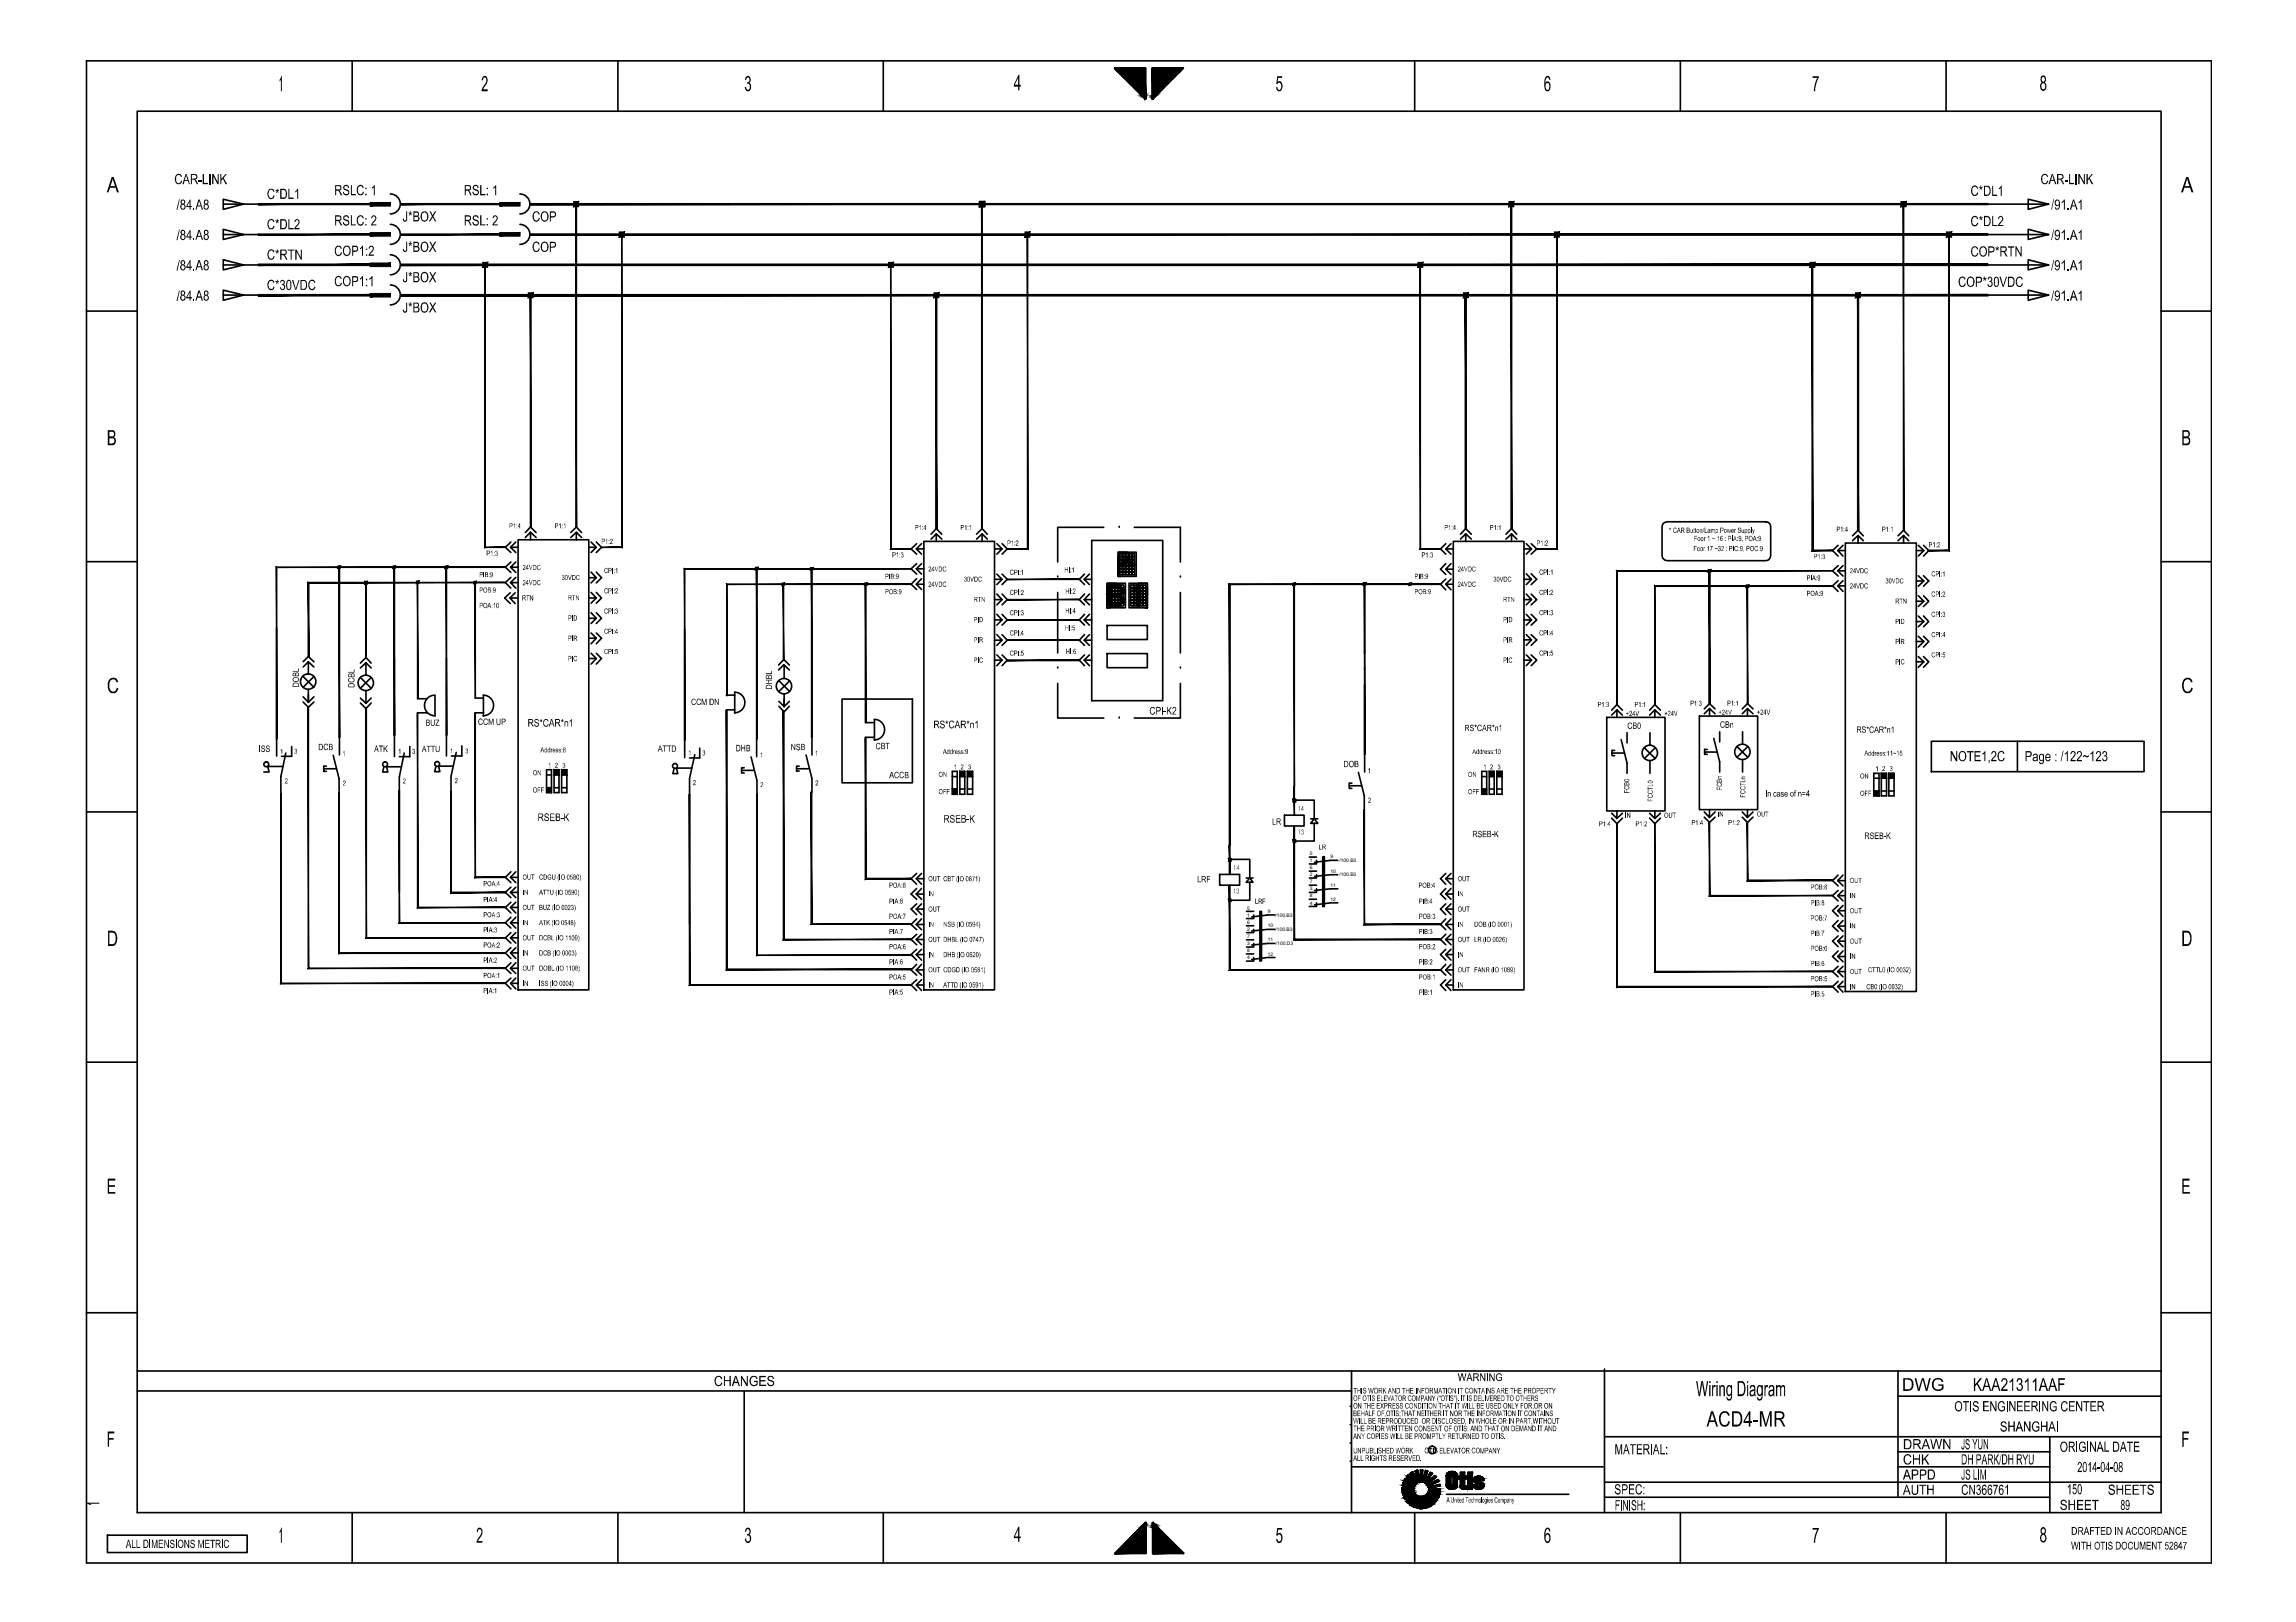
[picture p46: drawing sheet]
<svg xmlns="http://www.w3.org/2000/svg" width="297mm" height="210mm" viewBox="0 0 297 210" stroke-linecap="round" stroke-linejoin="round" font-family="sans-serif">
<defs><g id="words">
<g font-size=".6">
<text x="169.5" y="113.4">2</text>
<text x="169.5" y="112.5">6</text>
<text x="169.5" y="111.5">1</text>
<text x="169.5" y="110.7">5</text>
<text x="172.1" y="111.1">9</text>
<text x="172.1" y="112.9">10</text>
<text x="173.3" y="113.4">/100.B3</text>
<text x="173.3" y="111.5">/100.B3</text>
<text x="161.3" y="119.5">6</text>
<text x="161.3" y="118.6">1</text>
<text x="161.3" y="117.7">5</text>
<text x="164" y="118.2">9</text>
<text x="165" y="118.6">/100.B3</text>
<text x="169.5" y="117.1">4</text>
<text x="169.5" y="116.1">8</text>
<text x="169.5" y="115.2">3</text>
<text x="169.5" y="114.3">7</text>
<text x="172.1" y="114.8">11</text>
<text x="172.1" y="116.6">12</text>
<text x="161.3" y="124.1">4</text>
<text x="161.3" y="123.2">8</text>
<text x="161.3" y="122.3">3</text>
<text x="161.3" y="121.4">7</text>
<text x="161.3" y="120.4">2</text>
<text x="164" y="120">10</text>
<text x="164" y="121.8">11</text>
<text x="164" y="123.7">12</text>
<text x="165" y="120.4">/100.B3</text>
<text x="165.1" y="122.3">/100.D3</text>
</g>
</g></defs>
<!-- layer: 1 -->
<g fill="#000" stroke="#000" stroke-width=".13">
<path d="M143.4 76h.4zM143.4 77.6h.4zM143.5 78.1h.3zM143.9 78.4h.3z"/>
<path d="M33.4 26.3v.2l14.5-.2zM33.4 26.5l14.5-.2v.2z"/>
<path d="M33.4 30.3v.1l14.5-.1zM33.4 30.4l14.5-.1v.1z"/>
<path d="M33.4 34.2v.2l14.5-.2zM33.4 34.4l14.5-.2v.2z"/>
<path d="M33.4 38.1v.2l14.5-.2zM33.4 38.3l14.5-.2v.2z"/>
<path d="M47.9 26.7h2.6v-.5zM47.9 26.2h2.6l-2.6 .5z"/>
<path d="M47.9 30.6h2.6v-.5zM47.9 30.1h2.6l-2.6 .5z"/>
<path d="M47.9 34.5h2.6v-.5zM47.9 34h2.6l-2.6 .5z"/>
<path d="M47.9 38.4h2.6v-.4zM47.9 38h2.6l-2.6 .4z"/>
<path d="M51.8 30.3v.1l14.6-.1zM51.8 30.4l14.6-.1v.1z"/>
<path d="M51.8 26.3v.2l14.6-.2zM51.8 26.5l14.6-.2v.2z"/>
<path d="M62.5 34v.6l.6-.6zM62.5 34.6l.6-.6v.6z"/>
<path d="M62.7 34.3l.1 36.5v-36.5zM62.7 34.3l.1 36.5-.1 .1zM62.8 70.8l-.1 .1 2.7-.1zM62.7 70.9l2.7-.1v.1z"/>
<path d="M64.7 30.6h2.6v-.5zM64.7 30.1h2.6l-2.6 .5z"/>
<path d="M64.7 26.7h2.6v-.5zM64.7 26.2h2.6l-2.6 .5z"/>
<path d="M68.3 37.9v.6l.7-.6zM68.3 38.5l.7-.6v.6z"/>
<path d="M68.6 26.3v.2l188.6-.2zM68.6 26.5l188.6-.2v.2z"/>
<path d="M74.2 26.1v.7l.7-.7zM74.9 26.1v.7h-.7z"/>
<path d="M80.1 30v.7l.7-.7zM80.1 30.7l.7-.7v.7z"/>
<path d="M114.9 34v.6l.7-.6zM114.9 34.6l.7-.6v.6z"/>
<path d="M115.2 34.3l.1 36.7v-36.7zM115.2 34.3l.1 36.7-.1 .1zM115.3 71l-.1 .1 2.7-.1zM115.2 71.1l2.7-.1v.1z"/>
<path d="M120.8 37.9v.6l.7-.6zM120.8 38.5l.7-.6v.6z"/>
<path d="M126.7 26.1v.7l.7-.7zM126.7 26.8l.7-.7v.7z"/>
<path d="M132.6 30v.7l.6-.7zM133.2 30v.7h-.6z"/>
<path d="M183.4 34v.6l.7-.6zM183.4 34.6l.7-.6v.6z"/>
<path d="M183.7 34.3l.1 36.7v-36.7zM183.7 34.3l.1 36.7-.1 .1zM183.7 71.1l2.7-.1h-2.6zM183.7 71.1l2.7-.1v.1z"/>
<path d="M189.3 37.9v.6l.7-.6zM189.3 38.5l.7-.6v.6z"/>
<path d="M195.2 26.1v.7l.6-.7zM195.8 26.1v.7h-.6z"/>
<path d="M201.1 30v.7l.6-.7zM201.7 30v.7h-.6z"/>
<path d="M234.2 34v.6l.6-.6zM234.2 34.6l.6-.6v.6z"/>
<path d="M234.4 34.3l.1 36.9v-36.9zM234.4 34.3l.1 36.9-.1 .1zM234.4 71.3l2.7-.1h-2.6zM234.4 71.3l2.7-.1v.1z"/>
<path d="M240 37.9v.6l.7-.6zM240 38.5l.7-.6v.6z"/>
<path d="M245.9 26.1v.7l.7-.7zM245.9 26.8l.7-.7v.7z"/>
<path d="M251.8 30v.7l.7-.7zM251.8 30.7l.7-.7v.7z"/>
<path d="M51.8 38.3h205.4v-.2zM51.8 38.1h205.4l-205.4 .2z"/>
<path d="M68.6 30.4h188.6v-.1zM68.6 30.3h188.6l-188.6 .1z"/>
<path d="M51.8 34.4h205.4v-.2zM51.8 34.2h205.4l-205.4 .2z"/>
<path d="M43.7 73.2v.3l.3-.3zM43.7 73.5l.3-.3v.3z"/>
<path d="M43.8 73.3l.2 22.1v-22.1zM43.8 73.3l.2 22.1h-.2z"/>
<path d="M47.2 75.2v.4l.3-.4zM47.5 75.2v.4h-.3z"/>
<path d="M47.3 75.4l.1 9.7v-9.7zM47.3 75.4l.1 9.7h-.1z"/>
<path d="M50.9 73.2v.3l.3-.3zM50.9 73.5l.3-.3v.3z"/>
<path d="M50.9 73.4l.2 21.8v-21.8zM50.9 73.4l.2 21.8h-.2z"/>
<path d="M53.9 75.2v.3l.3-.3zM53.9 75.5l.3-.3v.3z"/>
<path d="M54 75.3l.1 15.1v-15.1zM54 75.3l.1 15.1h-.1z"/>
<path d="M57.6 73.2v.4l.3-.4zM57.6 73.6l.3-.4v.4z"/>
<path d="M57.7 73.4l.1 21.8v-21.8zM57.7 73.4l.1 21.8h-.1z"/>
<path d="M61.3 75.2v.3l.3-.3zM61.3 75.5l.3-.3v.3z"/>
<path d="M61.4 75.3l.1 15v-15zM61.4 75.3l.1 15h-.1z"/>
<path d="M40 75.4h25.3zM39.8 75.4h25.5h-25.3zM39.8 75.4l.2 9.6v-9.6zM39.8 75.4l.2 9.6h-.2z"/>
<path d="M35.8 73.4h29.6zM35.7 73.4h29.7h-29.6zM35.7 73.4l.1 22.2v-22.2zM35.7 73.4l.1 22.2h-.1z"/>
<path d="M68.6 38.2v30h.1zM68.6 38.2h.1v30z"/>
<path d="M74.5 26.4v41.8h.1zM74.5 26.4h.1v41.8z"/>
<path d="M77.8 70.8v.1l2.6-.1zM77.8 70.9l2.6-.1 .1 .1zM80.4 30.4v40.4l.1 .1zM80.4 30.4h.1v40.5z"/>
<path d="M97.7 73.4v.3l.4-.3zM97.7 73.7l.4-.3v.3z"/>
<path d="M97.8 73.5l.2 22.1v-22.1zM97.8 73.5l.2 22.1h-.2z"/>
<path d="M101.2 75.4v.3l.3-.3zM101.2 75.7l.3-.3v.3z"/>
<path d="M101.3 75.6l.1 9.9v-9.9zM101.3 75.6l.1 9.9h-.1z"/>
<path d="M104.8 73.4v.3l.4-.3zM104.8 73.7l.4-.3v.3z"/>
<path d="M105 73.7l.1 21.7v-21.7zM105 73.7l.1 21.7h-.1z"/>
<path d="M111.9 75.4v.3l.3-.3zM111.9 75.7l.3-.3v.3z"/>
<path d="M111.9 75.6l.1 17.9v-17.9zM111.9 75.6l.1 17.9h-.1z"/>
<path d="M94.1 75.6h23.8zM94 75.6h23.9h-23.8zM94 75.6l.1 14.4v-14.4zM94 75.6l.1 14.4h-.1z"/>
<path d="M88.6 73.7h29.3v-.1zM88.5 73.6h29.4l-29.3 .1zM88.5 73.6l.1 22.2v-22.1zM88.5 73.6l.1 22.2h-.1z"/>
<path d="M121 38.2v30.2h.2zM121 38.2h.2v30.2z"/>
<path d="M127 26.4v42h.1zM127 26.4h.1v42z"/>
<path d="M130.3 74.9v.1l9.3-.1zM130.3 75l9.3-.1v.1z"/>
<path d="M130.3 71v.1l2.6-.1zM130.3 71.1l2.6-.1 .1 .1zM132.9 30.4v40.6l.1 .1zM132.9 30.4h.1v40.7z"/>
<path d="M130.3 77.6h9.3zM130.3 77.6h9.3h-9.3z"/>
<path d="M143.4 75.8h.4zM143.5 75.7l.3 .1z"/>
<path d="M143.4 75.8v.1h.4zM143.4 75.8h.4v.1z"/>
<path d="M143.4 76.2h.4zM143.5 76.1l.3 .1z"/>
<path d="M143.4 76.2v.1h.4zM143.4 76.2h.4v.1z"/>
<path d="M143.4 76.3v.1h.4zM143.4 76.3h.4v.1z"/>
<path d="M143.4 76.5h.4zM143.5 76.5h.3z"/>
<path d="M143.4 76.5v.2h.4zM143.4 76.5h.4v.2z"/>
<path d="M143.4 76.7v.1h.4zM143.4 76.7h.4v.1z"/>
<path d="M143.4 77h.4zM143.5 76.9l.3 .1z"/>
<path d="M143.4 77h.4zM143.4 77h.4z"/>
<path d="M143.4 77v.2h.4zM143.4 77h.4v.2z"/>
<path d="M143.4 77.3h.4zM143.5 77.3h.3z"/>
<path d="M143.4 77.3v.2h.4zM143.4 77.3h.4v.2z"/>
<path d="M143.4 77.7h.4zM143.5 77.7h.3z"/>
<path d="M143.4 77.7v.2h.4zM143.4 77.7h.4v.2z"/>
<path d="M143.4 77.9v.1h.4zM143.4 77.9h.4v.1z"/>
<path d="M143.4 78.1h.4zM143.5 78.1h.3zM143.5 78.1h.3z"/>
<path d="M143.4 78.1v.1h.4zM143.4 78.1h.4v.1z"/>
<path d="M143.4 78.2v.2h.4zM143.4 78.2h.4v.2z"/>
<path d="M143.4 76h.4zM143.4 75.9v.1h.4zM143.4 75.9h.4v.1z"/>
<path d="M143.5 76l.2 .1zM143.5 76h.3z"/>
<path d="M143.4 76.4l.4 .1zM143.4 76.4l.4 .1z"/>
<path d="M143.4 76.8h.4zM143.4 76.8h.4z"/>
<path d="M143.5 76.9h.3zM143.5 76.9h.3z"/>
<path d="M143.4 77.2h.4zM143.4 77.2h.4z"/>
<path d="M143.5 77.2l.2 .1zM143.5 77.2h.3z"/>
<path d="M143.4 77.6h.4zM143.4 77.5v.1h.4zM143.4 77.5h.4v.1z"/>
<path d="M143.5 77.6h.2zM143.5 77.6h.3z"/>
<path d="M143.4 78h.4zM143.4 78h.4z"/>
<path d="M143.4 78.4h.4zM143.4 78.4h.4z"/>
<path d="M143.5 76.5h.2zM143.5 76.5h.3z"/>
<path d="M143.5 76.8h.2zM143.5 76.8h.3z"/>
<path d="M143.5 78h.2zM143.5 78h.3z"/>
<path d="M143.5 78.4h.2zM143.5 78.4h.3z"/>
<path d="M143.5 75.7h.3zM143.5 75.7h.3z"/>
<path d="M143.5 76.1h.3zM143.5 76.1h.3z"/>
<path d="M143.5 76.5h.3zM143.5 76.5h.3z"/>
<path d="M143.5 77.3h.3zM143.5 77.3h.3z"/>
<path d="M143.5 77.7h.3zM143.5 77.7h.3z"/>
<path d="M143.9 78.1h.3zM143.9 78.1h.3z"/>
<path d="M143.9 78.1v.1h.3zM143.9 78.1h.3v.1z"/>
<path d="M143.9 78.2v.2h.3zM143.9 78.2h.3v.2z"/>
<path d="M143.9 76.9h.3zM143.9 76.9h.3z"/>
<path d="M143.9 76.9l.3 .1zM143.9 76.9l.3 .1z"/>
<path d="M143.9 77h.3zM143.9 77h.3z"/>
<path d="M143.9 77v.2h.3zM143.9 77h.3v.2z"/>
<path d="M143.9 77.2h.3zM143.9 77.2h.3z"/>
<path d="M143.9 75.7h.3zM143.9 75.7h.3z"/>
<path d="M143.9 75.7l.3 .1zM143.9 75.7l.3 .1z"/>
<path d="M143.9 75.8v.1h.3zM143.9 75.8h.3v.1z"/>
<path d="M143.9 75.9v.1h.3zM143.9 75.9h.3v.1z"/>
<path d="M143.9 78.4h.3zM143.9 78.4h.3zM143.9 78.4h.3z"/>
<path d="M143.9 77.2l.3 .1zM143.9 77.2l.3 .1z"/>
<path d="M143.9 76l.3 .1zM143.9 76l.3 .1z"/>
<path d="M143.9 76h.3zM143.9 76h.3z"/>
<path d="M143.9 78.1h.3zM143.9 78.1h.3z"/>
<path d="M144.2 78.1v.1h.4zM144.2 78.1h.4v.1z"/>
<path d="M144.2 78.2v.2h.4zM144.2 78.2h.4v.2z"/>
<path d="M144.2 78.4h.4zM144.2 78.4h.4z"/>
<path d="M144.2 76.9h.4zM144.3 76.9h.3z"/>
<path d="M144.2 76.9l.4 .1zM144.2 76.9l.4 .1z"/>
<path d="M144.2 77h.4zM144.2 77h.4z"/>
<path d="M144.2 77v.2h.4zM144.2 77h.4v.2z"/>
<path d="M144.2 77.2h.4zM144.2 77.2h.4z"/>
<path d="M144.2 75.7h.4zM144.3 75.7h.3z"/>
<path d="M144.2 75.7l.4 .1zM144.2 75.7l.4 .1z"/>
<path d="M144.2 75.8v.1h.4zM144.2 75.8h.4v.1z"/>
<path d="M144.2 78.4h.3zM144.2 78.4h.4z"/>
<path d="M144.2 77.2l.3 .1zM144.2 77.2h.4z"/>
<path d="M144.2 76l.3 .1zM144.2 76h.4z"/>
<path d="M144.2 78.1h.4zM144.2 78.1h.4zM144.2 78.1h.4zM144.3 78.1h.3z"/>
<path d="M144.2 76h.4zM144.2 76h.4zM144.2 75.9v.1h.4zM144.2 75.9h.4v.1z"/>
<path d="M144.6 78.1v.1h.4zM144.6 78.1h.4v.1z"/>
<path d="M144.6 78.2v.2h.4zM144.6 78.2h.4v.2z"/>
<path d="M144.6 78.4h.4zM144.6 78.4h.4z"/>
<path d="M144.6 76.9h.4zM144.7 76.9h.3z"/>
<path d="M144.6 76.9l.4 .1zM144.6 76.9l.4 .1z"/>
<path d="M144.6 77h.4zM144.6 77h.4z"/>
<path d="M144.6 77v.2h.4zM144.6 77h.4v.2z"/>
<path d="M144.6 77.2h.4zM144.6 77.2h.4z"/>
<path d="M144.6 75.7h.4zM144.7 75.7h.3z"/>
<path d="M144.6 75.7l.4 .1zM144.6 75.7l.4 .1z"/>
<path d="M144.6 75.8v.1h.4zM144.6 75.8h.4v.1z"/>
<path d="M144.6 78.4h.3zM144.6 78.4h.4z"/>
<path d="M144.6 77.2l.3 .1zM144.6 77.2h.4z"/>
<path d="M144.6 76l.3 .1zM144.6 76h.4z"/>
<path d="M144.9 72.9h.3zM144.9 72.9h.3z"/>
<path d="M144.9 72.9h.3zM144.9 72.9h.3z"/>
<path d="M144.9 72.9v.1h.3zM144.9 72.9h.3v.1z"/>
<path d="M144.9 73v.2h.3zM144.9 73h.3v.2z"/>
<path d="M144.9 73.2h.3zM144.9 73.2h.3z"/>
<path d="M144.9 73.2h.3zM144.9 73.2h.3z"/>
<path d="M144.6 78.1h.4zM144.6 78.1h.4zM144.6 78.1h.4zM144.7 78.1h.3z"/>
<path d="M144.6 76h.4zM144.6 76h.4zM144.6 75.9v.1h.4zM144.6 75.9h.4v.1z"/>
<path d="M145 77.7h.4zM145 77.7h.4z"/>
<path d="M145 77.7v.2h.4zM145 77.7h.4v.2z"/>
<path d="M145 77.9v.1h.4zM145 77.9h.4v.1z"/>
<path d="M145 77.3h.4zM145 77.3h.4z"/>
<path d="M145 77.3v.2h.4zM145 77.3h.4v.2z"/>
<path d="M145 77.5v.1h.4zM145 77.5h.4v.1z"/>
<path d="M145 76.5h.4zM145 76.5h.4z"/>
<path d="M145 76.5v.2h.4zM145 76.5h.4v.2z"/>
<path d="M145 76.7v.1h.4zM145 76.7h.4v.1z"/>
<path d="M145 76.2h.4zM145 76.1l.4 .1z"/>
<path d="M145 76.2v.1h.4zM145 76.2h.4v.1z"/>
<path d="M145 76.3v.1h.4zM145 76.3h.4v.1z"/>
<path d="M145 77.7h.3zM145.1 77.7h.2z"/>
<path d="M145 78h.3zM145 78h.4z"/>
<path d="M145 77.3h.3zM145.1 77.3h.2z"/>
<path d="M145 77.6h.3zM145 77.6h.4z"/>
<path d="M145 76.5h.3zM145.1 76.5h.2z"/>
<path d="M145 76.8h.3zM145 76.8h.4z"/>
<path d="M145 76.1h.3zM145.1 76.1h.2z"/>
<path d="M145 76.4l.3 .1zM145 76.4h.4z"/>
<path d="M145 78h.3zM145 78h.3z"/>
<path d="M145 77.6h.3zM145 77.6h.3z"/>
<path d="M145 76.8h.3zM145 76.8h.3z"/>
<path d="M145 76.5h.3zM145 76.5h.3z"/>
<path d="M145.3 72.5h.3zM145.3 72.5h.3z"/>
<path d="M145.3 72.5h.3zM145.3 72.5h.3z"/>
<path d="M145.3 72.5v.1h.3zM145.3 72.5h.3v.1z"/>
<path d="M145.3 72.6v.2h.3zM145.3 72.6h.3v.2z"/>
<path d="M145.3 72.8h.3zM145.3 72.8h.3z"/>
<path d="M145.3 72.9h.3zM145.3 72.9h.3z"/>
<path d="M145.3 72.9h.3zM145.3 72.9h.3z"/>
<path d="M145.3 72.9v.1h.3zM145.3 72.9h.3v.1z"/>
<path d="M145.3 73v.2h.3zM145.3 73h.3v.2z"/>
<path d="M145.3 73.2h.3zM145.3 73.2h.3z"/>
<path d="M145.3 72.8h.3zM145.3 72.8h.3z"/>
<path d="M145.3 73.2h.3zM145.3 73.2h.3z"/>
<path d="M145.6 72.1h.4zM145.7 72.1h.3z"/>
<path d="M145.6 72.1v.1h.4zM145.6 72.1h.4v.1z"/>
<path d="M145.6 72.2v.1h.4zM145.6 72.2h.4v.1z"/>
<path d="M145.6 72.5h.4zM145.7 72.5h.3z"/>
<path d="M145.6 72.5v.1h.4zM145.6 72.5h.4v.1z"/>
<path d="M145.6 72.6v.2h.4zM145.6 72.6h.4v.2z"/>
<path d="M145.7 72.1h.3zM145.7 72.1h.3z"/>
<path d="M145.6 72.3l.4 .1zM145.6 72.3h.4z"/>
<path d="M145.7 72.5h.3zM145.7 72.5h.3z"/>
<path d="M145.6 72.8h.4zM145.6 72.8h.4z"/>
<path d="M145.7 72.4h.2zM145.7 72.4h.3z"/>
<path d="M145.7 72.8h.2zM145.7 72.8h.3z"/>
<path d="M146.1 72.5h.3zM146.1 72.5h.3z"/>
<path d="M146.1 72.5h.3zM146.1 72.5h.3z"/>
<path d="M146.1 72.5v.1h.3zM146.1 72.5h.3v.1z"/>
<path d="M146.1 72.6v.2h.3zM146.1 72.6h.3v.2z"/>
<path d="M146.1 72.9h.3zM146.1 72.9h.3z"/>
<path d="M146.1 72.9h.3zM146.1 72.9h.3z"/>
<path d="M146.1 72.9v.1h.3zM146.1 72.9h.3v.1z"/>
<path d="M146.1 73v.2h.3zM146.1 73h.3v.2z"/>
<path d="M146.1 73.2h.3zM146.1 73.2h.3z"/>
<path d="M146.1 72.8h.3zM146.1 72.8h.3z"/>
<path d="M146.1 73.2h.3zM146.1 73.2h.3z"/>
<path d="M146.1 72.8h.3zM146.1 72.8h.3z"/>
<path d="M146.4 72.9h.4zM146.5 72.9h.3z"/>
<path d="M146.4 72.9h.4zM146.4 72.9h.4z"/>
<path d="M146.4 72.9v.1h.4zM146.4 72.9h.4v.1z"/>
<path d="M146.4 73v.2h.4zM146.4 73h.4v.2z"/>
<path d="M146.4 73.2h.4zM146.4 73.2h.4z"/>
<path d="M146.4 73.2h.3zM146.4 73.2h.4z"/>
<path d="M146.7 76.1h.3zM146.7 76.1h.3z"/>
<path d="M146.7 76.1l.3 .1zM146.7 76.1l.3 .1z"/>
<path d="M146.7 76.2v.1h.3zM146.7 76.2h.3v.1z"/>
<path d="M146.7 76.3v.1h.3zM146.7 76.3h.3v.1z"/>
<path d="M146.7 76.4l.3 .1zM146.7 76.4l.3 .1z"/>
<path d="M146.7 76.5h.3zM146.7 76.5h.3z"/>
<path d="M147.1 75.7h.3zM147.1 75.7h.3z"/>
<path d="M147.1 75.7l.3 .1zM147.1 75.7l.3 .1z"/>
<path d="M147.1 75.8v.1h.3zM147.1 75.8h.3v.1z"/>
<path d="M147.1 76.1h.3zM147.1 76.1h.3z"/>
<path d="M147.1 76.1l.3 .1zM147.1 76.1l.3 .1z"/>
<path d="M147.1 76.2v.1h.3zM147.1 76.2h.3v.1z"/>
<path d="M147.1 76.3v.1h.3zM147.1 76.3h.3v.1z"/>
<path d="M147.1 76.4l.3 .1zM147.1 76.4l.3 .1z"/>
<path d="M147.1 76.5h.3zM147.1 76.5h.3z"/>
<path d="M147.1 76.5h.3zM147.1 76.5h.3z"/>
<path d="M147.1 76.5v.2h.3zM147.1 76.5h.3v.2z"/>
<path d="M147.1 76.7v.1h.3zM147.1 76.7h.3v.1z"/>
<path d="M147.1 76.8h.3zM147.1 76.8h.3z"/>
<path d="M147.1 76.9h.3zM147.1 76.9h.3z"/>
<path d="M147.1 76.9l.3 .1zM147.1 76.9l.3 .1z"/>
<path d="M147.1 77h.3zM147.1 77h.3z"/>
<path d="M147.1 77v.2h.3zM147.1 77h.3v.2z"/>
<path d="M147.1 77.2h.3zM147.1 77.2h.3z"/>
<path d="M147.1 77.3h.3zM147.1 77.3h.3z"/>
<path d="M147.1 77.3h.3zM147.1 77.3h.3z"/>
<path d="M147.1 77.3v.2h.3zM147.1 77.3h.3v.2z"/>
<path d="M147.1 77.7h.3zM147.1 77.7h.3z"/>
<path d="M147.1 77.7h.3zM147.1 77.7h.3z"/>
<path d="M147.1 77.7v.2h.3zM147.1 77.7h.3v.2z"/>
<path d="M147.1 77.9v.1h.3zM147.1 77.9h.3v.1z"/>
<path d="M147.1 78h.3zM147.1 78h.3z"/>
<path d="M147.1 78.1v.1h.3zM147.1 78.1h.3v.1z"/>
<path d="M147.1 78.2v.2h.3zM147.1 78.2h.3v.2z"/>
<path d="M147.1 78.4h.3zM147.1 78.4h.3z"/>
<path d="M147.1 76l.3 .1zM147.1 76h.3z"/>
<path d="M147.1 76.5h.3zM147.1 76.5h.3z"/>
<path d="M147.1 76.8h.3zM147.1 76.8h.3z"/>
<path d="M147.1 77.2l.3 .1zM147.1 77.2h.3z"/>
<path d="M147.1 77.6h.3zM147.1 77.6h.3z"/>
<path d="M147.1 78h.3zM147.1 78h.3z"/>
<path d="M147.1 78.4h.3zM147.1 78.4h.3z"/>
<path d="M147.1 76h.3zM147.1 76h.3zM147.1 75.9v.1h.3zM147.1 75.9h.3v.1z"/>
<path d="M147.1 77.6h.3zM147.1 77.6h.3zM147.1 77.5v.1h.3zM147.1 77.5h.3v.1z"/>
<path d="M147.1 78.1h.3zM147.1 78.1h.3zM147.1 78.1h.3zM147.1 78.1h.3z"/>
<path d="M167.3 75.4v.3l.3-.3zM167.3 75.7l.3-.3v.3z"/>
<path d="M167.4 75.6l.1 26.1v-26.1zM167.4 75.6l.1 26.1h-.1z"/>
<path d="M176.4 75.4v.3l.3-.3zM176.7 75.4v.3h-.3z"/>
<path d="M176.5 75.6l.1 22v-22zM176.5 75.6l.1 22h-.1z"/>
<path d="M182.3 75.4v.3l.3-.3zM182.3 75.7l.3-.3v.3z"/>
<path d="M189.5 38.2v30.2h.2zM189.5 38.2h.2v30.2z"/>
<path d="M195.5 26.4v42h.1zM195.5 26.4h.1v42z"/>
<path d="M198.8 71v.1l2.6-.1zM198.8 71.1l2.6-.1 .1 .1zM201.4 30.4v40.6l.1 .1zM201.4 30.4h.1v40.7z"/>
<path d="M221 73.7v.3l.3-.3zM221 74l.3-.3v.3z"/>
<path d="M225.9 75.7v.3l.3-.3zM225.9 76l.3-.3v.3z"/>
<path d="M240.3 38.2v30.4h.2zM240.3 38.2h.2v30.4z"/>
<path d="M246.2 26.4v42.2h.1zM246.2 26.4h.1v42.2z"/>
<path d="M249.5 71.2v.1l2.6-.1zM249.5 71.3l2.6-.1 .1 .1zM252.1 30.4v40.8l.1 .1zM252.1 30.4h.1v40.9z"/>
<path d="M39.8 91.5l.1 33.8v-33.8zM39.8 91.5l.1 33.8h-.1zM39.9 125.3h-.1h25.6zM39.8 125.3h25.6z"/>
<path d="M111.9 95.4l.1 18.3v-18.3zM111.9 95.4l.1 18.3-.1 .1zM112 113.7l-.1 .1 6-.1zM111.9 113.8l6-.1v.1z"/>
<path d="M130.3 82.8v.1l9.3-.1zM130.3 82.9l9.3-.1v.1z"/>
<path d="M130.3 85.4v.1l9.3-.1zM130.3 85.5l9.3-.1v.1z"/>
<path d="M130.3 80.3h9.3v-.1zM130.3 80.2h9.3l-9.3 .1z"/>
<path d="M209.1 73.8v17.4h.1zM209.1 73.8l.1 .1v17.3zM209.1 73.8l.1 .1 27.9-.1zM209.2 73.9l27.9-.1v.1z"/>
<path d="M214.1 75.8v15.4zM214.1 75.8v.1v15.3zM214.1 75.8v.1l23-.1zM214.1 75.9l23-.1v.1z"/>
<path d="M221.1 73.9v17.2h.1zM221.1 73.9h.1v17.2z"/>
<path d="M226 75.8v15.3h.1zM226 75.8h.1v15.3z"/>
<path d="M43.8 102.6l.1 20.7v-20.7zM43.8 102.6l.1 20.7-.1 .1zM43.9 123.3l-.1 .1 21.6-.1zM43.8 123.4l21.6-.1v.1z"/>
<path d="M51.6 119.5h13.8v-.1zM51.6 119.5l.1-.1h13.7zM51.6 102.3v17.2l.1-.1zM51.6 102.3h.1v17.1z"/>
<path d="M54 117.5h11.4v-.1zM54 117.5l.1-.1h11.3zM54 92.2v25.3l.1-.1zM54 92.2h.1v25.2z"/>
<path d="M61.4 113.6h4v-.1zM61.5 113.5h3.9l-4 .1zM61.4 92.2v21.4l.1-.1zM61.4 92.2h.1v21.3z"/>
<path d="M58.3 115.6h7.1v-.2zM58.4 115.4h7l-7.1 .2zM58.3 102.4v13.2l.1-.2zM58.3 102.4h.1v13z"/>
<path d="M70.7 101.9v.7h.6zM70.7 101.9h.6v.7z"/>
<path d="M71.7 99.6v.7h.6zM71.7 99.6h.6v.7z"/>
<path d="M72.7 99.6v.7h.6zM72.7 99.6h.6v.7z"/>
<path d="M89.2 102.8l.1 24.6v-24.6zM89.2 102.8l.1 24.6-.1 .1zM89.3 127.4l-.1 .1 28.7-.1zM89.2 127.5l28.7-.1v.1z"/>
<path d="M104.9 119.6h13v-.1zM104.9 119.6l.1-.1h12.9zM104.9 102.5v17.1l.1-.1zM104.9 102.5h.1v17z"/>
<path d="M123.2 102.1v.7h.6zM123.2 102.1h.6v.7z"/>
<path d="M124.2 99.8v.7h.6zM124.2 99.8h.6v.7z"/>
<path d="M125.2 99.8v.7h.6zM125.2 99.8h.6v.7z"/>
<path d="M158.9 111.1l.3 .3h-.3zM158.9 111.1l.3 .3v-.3z"/>
<path d="M158.9 116.3l.3 .3h-.3zM158.9 116.3l.3 .3v-.3z"/>
<path d="M159 75.6v33.8h.1zM159 75.6h.1v33.8zM159 75.6h.1h27.3zM159.1 75.6h27.3z"/>
<path d="M159 114.6l.1 10.9v-10.9zM159 114.6l.1 10.9-.1 .1zM159 125.6l27.4-.1h-27.3zM159 125.6l27.4-.1v.1z"/>
<path d="M159 109.4l.1 3.8v-3.8zM159 109.4l.1 3.8h-.1z"/>
<path d="M167.3 103.4l.3 .4h-.3zM167.3 103.4l.3 .4v-.4z"/>
<path d="M167.3 108.7l.3 .3h-.3zM167.3 108.7l.3 .3v-.3z"/>
<path d="M167.4 101.7l.1 3.8v-3.8zM167.4 101.7l.1 3.8h-.1z"/>
<path d="M176.5 119.7h9.9v-.2zM176.5 119.5h9.9l-9.9 .2zM176.5 104.8v14.9v-.2zM176.5 104.8v14.7z"/>
<path d="M191.7 102.1v.7h.6zM191.7 102.1h.6v.7z"/>
<path d="M192.7 99.8v.7h.6zM192.7 99.8h.6v.7z"/>
<path d="M193.6 99.8v.7h.7zM193.6 99.8h.7v.7z"/>
<path d="M209.1 106.6l.1 21v-21zM209.1 106.6l.1 21-.1 .2zM209.2 127.6l-.1 .2 28-.2zM209.1 127.8l28-.2v.2z"/>
<path d="M214.1 106.6v19.1v-19.1zM214.1 106.6v19.1v.1zM214.1 125.7v.1l23-.1zM214.1 125.8l23-.1v.1z"/>
<path d="M221.1 106.4l.1 9.5v-9.5zM221.1 106.4l.1 9.5-.1 .1zM221.1 116l16-.1h-15.9zM221.1 116l16-.1v.1z"/>
<path d="M226 106.4l.1 7.5v-7.5zM226 106.4l.1 7.5-.1 .1zM226.1 113.9l-.1 .1 11.1-.1zM226 114l11.1-.1v.1z"/>
<path d="M242.4 102.4v.6h.7zM242.4 102.4h.7v.6z"/>
<path d="M243.4 100.1v.6h.7zM243.4 100.1h.7v.6z"/>
<path d="M244.4 100.1v.6h.6zM244.4 100.1h.6v.6z"/>
<path d="M47.3 121.4h18.1v-.1zM47.3 121.4l.1-.1h18zM47.3 91.8v29.6l.1-.1zM47.3 91.8h.1v29.5z"/>
<path d="M36.3 127.3h29.1v-.1zM36.3 127.3l.1-.1h29zM36.3 102.7v24.6l.1-.1zM36.3 102.7h.1v24.5z"/>
<path d="M94 125.5h23.9v-.1zM94 125.5l.1-.1h23.8zM94 91.9v33.6l.1-.1zM94 91.9h.1v33.5z"/>
<path d="M101.3 121.6h16.6v-.1zM101.3 121.6l.1-.1h16.5zM101.3 92v29.6l.1-.1zM101.3 92h.1v29.5z"/>
<path d="M97.9 123.7h20.1v-.1zM98 123.6h20l-20.1 .1zM97.9 102.8v20.9l.1-.1zM97.9 102.8h.1v20.8z"/>
<path d="M167.4 121.6h19v-.1zM167.4 121.6l.1-.1h18.9zM167.4 106.9v14.7l.1-.1zM167.4 106.9h.1v14.6z"/>
</g>
<g fill="#000">
<path d="M23.2 25.8h.1l-.3 1.3h-.2zM23.2 29.7h.1l-.3 1.4h-.2zM23.2 33.7h.1l-.3 1.3h-.2zM23.2 37.6h.1l-.3 1.3h-.2zM22.8 22.6a.47 .47 0 0 1 .8 .3h-.2a.32 .32 0 0 0-.4-.2 .32 .32 0 0 0-.2 .4 .37 .37 0 0 0 .1 .5 .37 .37 0 0 0 .4 0l.1-.2h.2a.47 .47 0 0 1-.6 .4 .47 .47 0 0 1-.4-.6l.1-.4zM25 26.9h.2v.2h-.2zM25 30.9h.2v.1h-.2zM25 34.8h.2v.2h-.2zM25 38.7h.2v.2h-.2zM25.7 23.3h.4v.2h-.4zM26.2 22.5h.2v1.2h.5v.1h-.7zM27.1 22.5h.1v1.3h-.1z"/>
<path d="M27.4 22.5h.2l.6 1v-1h.1v1.3h-.2l-.5-1v1h-.2zM28.5 22.5h.1v.7l.6-.7h.2l-.5 .5 .5 .8h-.2l-.4-.6-.2 .2v.4h-.1zM34.7 36.4h.1a.39 .39 0 0 1 .4-.2 .39 .39 0 0 1 .3 .4h-.1a.33 .33 0 0 0-.4-.2 .33 .33 0 0 0-.3 .4l.1 .2a.32 .32 0 0 0 .2 .4 .32 .32 0 0 0 .4-.3h.1l-.1 .2a.42 .42 0 0 1-.4 .2 .42 .42 0 0 1-.4-.4v-.4zM34.7 32.4h.1a.41 .41 0 0 1 .4-.1 .41 .41 0 0 1 .3 .3l-.1 .1a.3 .3 0 0 0-.4-.3 .3 .3 0 0 0-.2 .4v.3a.31 .31 0 0 0 .2 .3 .31 .31 0 0 0 .4-.2v-.1l.1 .1-.1 .2a.42 .42 0 0 1-.4 .2 .42 .42 0 0 1-.4-.5v-.4zM34.8 28.4a.44 .44 0 0 1 .7 .3h-.1a.31 .31 0 0 0-.4-.2 .31 .31 0 0 0-.2 .4v.2a.33 .33 0 0 0 .2 .5 .33 .33 0 0 0 .4-.4l.1 .1a.47 .47 0 0 1-.5 .4 .47 .47 0 0 1-.4-.6v-.3zM34.7 24.6a.4 .4 0 0 1 .5-.2 .4 .4 0 0 1 .3 .4h-.1a.31 .31 0 0 0-.4-.2 .31 .31 0 0 0-.2 .4l-.1 .2a.34 .34 0 0 0 .3 .4 .34 .34 0 0 0 .4-.2v-.1l.1 .1a.45 .45 0 0 1-.4 .4 .45 .45 0 0 1-.5-.5v-.4zM35.7 36.3l.1 .1v-.2h.1v.2l.2-.1-.1 .2h-.1l.1 .2-.1-.1-.1 .1h-.1l.1-.2-.2-.1zM35.7 32.4l.1 .1v-.2h.1a.11 .11 0 0 0 0 .1 .11 .11 0 0 0 .2 0v.2h-.2l.1 .1v.1l-.1-.2-.1 .2h-.1l.1-.2-.2-.1zM35.7 28.5l.1 .1v-.3h.1v.3l.2-.1v.1l-.2 .1 .1 .1v.1l-.1-.2-.1 .2-.1-.1 .1-.1-.2-.1zM35.7 24.6h.1v-.2h.1v.2h.2v.1h-.2l.1 .1v.2l-.1-.2-.1 .2-.1-.1 .1-.2h-.2zM36.3 36.3a.34 .34 0 0 1 .5 0 .34 .34 0 0 1-.1 .5 .37 .37 0 0 1 .1 .7 .37 .37 0 0 1-.6-.3h.1a.23 .23 0 0 0 .4 .2 .23 .23 0 0 0 0-.4l-.1-.1h-.1v-.2a.19 .19 0 0 0 .2 0 .19 .19 0 0 0-.1-.3 .19 .19 0 0 0-.2 .1v.1l-.2-.1zM37.3 28.4h.1v1.1h.6v.2h-.7z"/>
<path d="M37.3 24.4h.1v1.2h.6v.1h-.7zM37.2 32.3h.9v.1h-.4v1.2h-.1v-1.2h-.4zM37.8 36.2h.1l.3 1.2 .4-1.2h.1l-.4 1.3h-.1zM38.2 32.3h.2l.5 1v-1h.1v1.3h-.1l-.5-1v1h-.2zM38.2 24.7l.4-.3v1.3h-.1v-1l-.3 .2zM38.2 28.5a.36 .36 0 0 1 .5 0 .36 .36 0 0 1 0 .5l-.5 .5h.5v.2h-.6l.1-.3 .3-.4a.26 .26 0 0 0 .1-.3 .26 .26 0 0 0-.3-.2l-.1 .2h-.1zM40 36.4h.1a.39 .39 0 0 1 .4-.2 .39 .39 0 0 1 .3 .4h-.1a.3 .3 0 0 0-.4-.2 .3 .3 0 0 0-.2 .3 .45 .45 0 0 0 0 .5 .45 .45 0 0 0 .4 .2l.2-.3h.1a.47 .47 0 0 1-.5 .4 .47 .47 0 0 1-.4-.5zM253.5 35.9a.47 .47 0 0 1 .8 .3h-.2a.31 .31 0 0 0-.4-.3 .31 .31 0 0 0-.2 .5 .37 .37 0 0 0 .1 .5 .37 .37 0 0 0 .5 0l.1-.2h.1a.45 .45 0 0 1-.5 .4 .45 .45 0 0 1-.4-.5v-.3zM255.1 32h.1a.42 .42 0 0 1 .4-.1 .42 .42 0 0 1 .3 .4h-.1a.33 .33 0 0 0-.4-.3 .33 .33 0 0 0-.2 .5v.1a.33 .33 0 0 0 .1 .4 .33 .33 0 0 0 .4-.1l.1-.2 .1 .1a.46 .46 0 0 1-.5 .4 .46 .46 0 0 1-.4-.6v-.1zM255.1 28.1a.45 .45 0 0 1 .5-.2 .45 .45 0 0 1 .3 .4h-.1a.34 .34 0 0 0-.5-.2 .34 .34 0 0 0-.1 .5v.2a.32 .32 0 0 0 .3 .3 .32 .32 0 0 0 .3-.3l.1 .1a.46 .46 0 0 1-.5 .4 .46 .46 0 0 1-.4-.6v-.2zM255.2 24.1a.44 .44 0 0 1 .7 .3h-.1a.33 .33 0 0 0-.4-.2 .33 .33 0 0 0-.2 .4 .42 .42 0 0 0 .3 .6l.2-.1 .1-.2h.1a.45 .45 0 0 1-.5 .5 .45 .45 0 0 1-.4-.6v-.2zM256.1 28.1l.1 .1v-.3h.1v.3l.2-.1v.1h-.2l.2 .2-.1 .1-.1-.2-.1 .2-.1-.1 .1-.1-.2-.1z"/>
<path d="M256.1 24.1l.1 .1v-.2h.1v.2l.2-.1v.2h-.2l.2 .2-.1 .1-.1-.2-.1 .2-.1-.1 .1-.2h-.2zM256.6 35.9l.1 .1v-.2h.1v.2l.2-.1v.2h-.2l.1 .1v.2l-.1-.2-.1 .2-.1-.1 .1-.2h-.2zM257.2 35.9a.32 .32 0 0 1 .5 0 .32 .32 0 0 1-.1 .5 .36 .36 0 0 1 .1 .6 .36 .36 0 0 1-.6-.1v-.1l.1-.1a.24 .24 0 0 0 .3 .3 .24 .24 0 0 0 .2-.3 .24 .24 0 0 0-.3-.2v-.1a.2 .2 0 0 0 .3-.2 .2 .2 0 0 0-.2-.2 .2 .2 0 0 0-.2 .1v.1h-.2zM257.7 27.9h.2v1.2h.5v.2h-.7zM257.7 24h.2v1.2h.5v.2h-.7zM258.2 32l.1 .1v-.2h.1v.2l.2-.1v.1l-.1 .1 .1 .1-.1 .1-.1-.2-.1 .2-.1-.1 .1-.1-.1-.1zM258.9 24h.1v1.4h-.2v-1.1l-.2 .2v-.2l.2-.1zM258.7 35.8h.1l.4 1.2 .3-1.2h.1l-.4 1.3h-.1zM258.7 28a.39 .39 0 0 1 .5 .2 .39 .39 0 0 1-.2 .5l-.3 .4h.5v.2h-.7l.1-.4 .3-.3a.33 .33 0 0 0-.1-.5l-.1 .1-.1 .2-.1-.1zM259.8 31.9h.8v.1h-.4v1.2h-.1v-1.2h-.3zM260.7 31.9h.2l.5 1v-1h.1v1.3h-.1l-.5-1v1h-.2zM261 35.9a.41 .41 0 0 1 .7 .3h-.2a.31 .31 0 0 0-.3-.3 .31 .31 0 0 0-.2 .5h-.1a.46 .46 0 0 0 .4 .6l.3-.3h.1a.47 .47 0 0 1-.5 .4 .47 .47 0 0 1-.4-.5v-.4z"/>
<path d="M264.2 22.7a.42 .42 0 0 1 .5-.2 .42 .42 0 0 1 .3 .4h-.2a.31 .31 0 0 0-.4-.2 .31 .31 0 0 0-.2 .4 .39 .39 0 0 0 .1 .5 .39 .39 0 0 0 .5 0l.1-.2h.1a.45 .45 0 0 1-.5 .4 .45 .45 0 0 1-.4-.5l-.1-.3zM265.7 25.8l-.3 1.3zM265.7 29.7l-.3 1.4zM265.7 33.7l-.3 1.3zM265.7 37.6l-.3 1.3zM267.1 23.3h.4v.2h-.4zM266.7 26.1l.3-.3h.1v1.3h-.1v-1l-.2 .2zM266.7 30.1l.4-.4v1.3h-.1v-1l-.2 .2zM267 33.7h.1v1.3h-.1v-1l-.3 .2v-.2zM267 37.6h.1v1.3h-.1v-1l-.3 .2v-.2zM267.5 26.9h.2v.2h-.2zM267.5 30.9h.2v.1h-.2z"/>
<path d="M267.5 34.8h.2v.2h-.2zM267.5 38.7h.2v.2h-.2zM267.7 22.5h.1v1.2h.5v.1h-.6zM268.5 22.5h.2v1.3h-.2zM268.9 22.5h.1l.6 1v-1h.1v1.3h-.1l-.6-1v1h-.1zM268.9 26.1l.4-.3v1.3h-.1v-1l-.2 .2zM269.2 29.7h.1v1.3h-.1v-1l-.3 .2v-.1l.3-.2zM269.2 33.7h.1v1.3h-.1v-1l-.3 .2v-.2zM269.2 37.6h.1v1.3h-.1v-1l-.3 .2v-.2zM269.9 22.5h.2v.7l.5-.7h.2l-.4 .5 .4 .8h-.2l-.3-.6-.2 .2v.4h-.2zM62.6 74v.7zM63.6 71.2l.1 .7-.1-.5-.1 .1z"/>
<path d="M64 78v.7v-.5l-.1 .1zM64.1 71.3h.3l-.1 .2a.21 .21 0 0 1 .1 .4 .19 .19 0 0 1-.3-.1 .14 .14 0 0 0 .1 .1 .14 .14 0 0 0 .1-.2 .14 .14 0 0 0-.1-.1l.1-.2-.2-.1v.2zM66.5 67.8l.1-.1v.7v-.5h-.2zM67.7 75.1a.21 .21 0 0 1 .3 .1 .21 .21 0 0 1-.2 .3l-.1 .1h.3v.1h-.4l.1-.1a.29 .29 0 0 0 .1-.5l-.2 .2zM67.7 73.2a.22 .22 0 0 1 .3 .1 .22 .22 0 0 1-.2 .3l-.1 .1h.3h-.4l.1-.1a.3 .3 0 0 0 .1-.4l-.2 .1zM68.1 77h.4v.1h-.2v.6v-.6h-.2zM68.6 77l.3 .6v-.6h.1v.7h-.1l-.3-.5v.5zM68.4 75.1h.1l.1 .5 .3-.5-.2 .6zM68.4 73.1h.1l.2 .6 .2-.6-.2 .6zM69.5 75.1a.18 .18 0 0 1 .3-.1 .18 .18 0 0 1 .1 .3 .2 .2 0 0 0-.3-.1 .2 .2 0 0 0 0 .3v.1h.2l.1-.1a.19 .19 0 0 1-.1 .3 .19 .19 0 0 1-.3-.2zM69.5 73.2a.2 .2 0 0 1 .2-.1 .2 .2 0 0 1 .2 .2 .2 .2 0 0 0-.3 0 .2 .2 0 0 0 0 .2l.1 .2 .2-.2a.25 .25 0 0 1-.3 .2 .25 .25 0 0 1-.1-.3zM72.3 67.9l.2-.2v.7h-.1v-.5z"/>
<path d="M72.7 74.5a.17 .17 0 0 1 .3-.1 .17 .17 0 0 1 0 .3v.1v.3h-.3v-.2a.11 .11 0 0 0 .2 .1 .11 .11 0 0 0 .1-.2 .11 .11 0 0 0-.2 0l.2-.3h-.2v.1zM73 67.9l.1-.2v.7v-.5h-.1zM73.5 74.4l.2 .6 .2-.6h.1l-.2 .7h-.1zM74 77h.4l-.1 .1v.6h-.1v-.6zM74.5 77l.4 .6v-.6v.7l-.3-.5-.1 .5zM74.6 74.5l.3-.1 .1 .1-.1 .1a.2 .2 0 0 0-.3-.1 .2 .2 0 0 0 0 .3l.1 .2 .2-.2a.19 .19 0 0 1-.1 .3 .19 .19 0 0 1-.2-.3zM78.5 69.7v.7v-.5l-.1 .1zM78.2 78.8l.3-.1 .1 .3a.22 .22 0 0 0-.4 0 .22 .22 0 0 0 .1 .3h.2l.1-.1a.2 .2 0 0 1-.2 .2 .2 .2 0 0 1-.2-.3zM78.2 76.2l.2-.1a.12 .12 0 0 1 .2 .1 .12 .12 0 0 1-.1 .1 .23 .23 0 0 0-.3 0 .23 .23 0 0 0 .1 .4h.2l.1-.2a.2 .2 0 0 1-.2 .3 .2 .2 0 0 1-.2-.3zM78.2 73.6a.2 .2 0 0 1 .2-.1 .2 .2 0 0 1 .2 .2 .22 .22 0 0 0-.4 0 .22 .22 0 0 0 .1 .3l.2 .1 .1-.2a.2 .2 0 0 1-.2 .3 .2 .2 0 0 1-.2-.3zM79.2 78.7h.1v.7h-.1zM79.2 76.1h.1v.7h-.1z"/>
<path d="M79.2 73.5h.1v.7h-.1zM79 69.8a.21 .21 0 0 1 .3 .1 .21 .21 0 0 1-.2 .2l-.1 .2h.3v.1h-.4v-.1l.3-.3a.11 .11 0 0 0-.1-.2 .1 .1 0 0 0-.1 .1h-.1zM79.6 78.8a.2 .2 0 0 1 .3 0 .2 .2 0 0 1 0 .3 .17 .17 0 0 1-.1 .3 .17 .17 0 0 1-.2-.2 .13 .13 0 0 0 .2 .1 .13 .13 0 0 0 .1-.1 .13 .13 0 0 0-.2-.1l.2-.2-.2-.1-.1 .1zM79.8 73.5l.1 .7h-.1v-.5h-.2zM79.6 76.2a.21 .21 0 0 1 .3 .1 .21 .21 0 0 1-.1 .2l-.1 .2h.2v.1h-.3v-.2l.3-.2a.11 .11 0 0 0-.1-.2 .1 .1 0 0 0-.1 .1h-.1zM115.1 74.3v.6zM116 71.6l.2-.1v.6l-.1-.5-.1 .1zM116.4 71.7v.1zM116.6 71.5a.18 .18 0 0 1 .2 0 .18 .18 0 0 1 0 .3 .17 .17 0 0 1 0 .3 .17 .17 0 0 1-.2-.1 .11 .11 0 0 0 .1 .1 .11 .11 0 0 0 .1-.1v-.2h-.1l.1-.2-.2-.1v.2zM118.9 68.1l.2-.2v.7v-.5l-.1 .1zM120.2 75.3a.2 .2 0 0 1 .2 .1 .2 .2 0 0 1 0 .2l-.2 .3h.3h-.4l.3-.4v-.1l-.3 .1zM120.2 73.4a.21 .21 0 0 1 .3 0 .21 .21 0 0 1-.1 .3l-.2 .2h.3v.1h-.4l.1-.3a.24 .24 0 0 0 .1-.3l-.2 .1z"/>
<path d="M120.9 75.3h.1l.1 .6 .3-.6-.2 .6zM120.9 73.3h.1l.2 .6 .2-.6-.2 .7zM122.1 75.3h.2l.1 .1a.2 .2 0 0 0-.3 0 .2 .2 0 0 0 0 .3v.2h.2l.1-.2a.25 .25 0 0 1-.3 .2 .25 .25 0 0 1-.1-.3zM122 73.4l.3-.1 .1 .2a.2 .2 0 0 0-.3 0 .2 .2 0 0 0 0 .2v.2l.3-.2a.25 .25 0 0 1-.3 .2 .25 .25 0 0 1-.1-.3zM124.8 74.7a.17 .17 0 0 1 .2 0 .17 .17 0 0 1 0 .2 .19 .19 0 0 1 .1 .3 .19 .19 0 0 1-.2 .1 .19 .19 0 0 1-.2-.2h.1a.11 .11 0 0 0 .1 .1 .11 .11 0 0 0 .1-.1 .11 .11 0 0 0-.1-.1v-.1l.1-.1v-.1h-.1l-.2 .1zM124.8 68.1l.2-.2v.7h-.1v-.5v.1zM125.4 68.1l.2-.2v.7v-.5zM125.5 74.6l.2 .6 .2-.6h.1l-.2 .7h-.1zM126.5 77.3h.4h-.1v.6h-.1v-.6zM126.6 74.7h.1a.17 .17 0 0 1 .2-.1 .17 .17 0 0 1 .1 .2 .23 .23 0 0 0-.4 0 .23 .23 0 0 0 .1 .3l.1 .1 .2-.1a.19 .19 0 0 1-.2 .2 .19 .19 0 0 1-.2-.2zM127 77.3l.4 .5v-.5v.6l-.3-.5-.1 .5zM130.9 70.1l.1-.2v.7v-.5l-.1 .1z"/>
<path d="M130.7 79.1l.1-.1h.2l.1 .1h-.1a.23 .23 0 0 0-.3 .1 .23 .23 0 0 0 .1 .3h.2l.1-.1a.2 .2 0 0 1-.2 .2 .2 .2 0 0 1-.2-.2zM130.8 76.4l.2-.1 .1 .2h-.1a.23 .23 0 0 0-.3 .1 .23 .23 0 0 0 .1 .3h.2l.1-.1a.2 .2 0 0 1-.2 .2 .2 .2 0 0 1-.2-.2v-.2zM130.7 73.8l.3-.1 .1 .2h-.1a.23 .23 0 0 0-.3 .1 .23 .23 0 0 0 .3 .3l.1-.1a.2 .2 0 0 1-.2 .2 .2 .2 0 0 1-.2-.3zM131.7 79h.1v.6h-.1zM131.7 76.3h.1v.7h-.1zM131.7 73.7h.1v.7h-.1zM131.4 70a.21 .21 0 0 1 .4 0 .22 .22 0 0 1-.2 .4l-.1 .1h.3v.1h-.4v-.1l.3-.3a.11 .11 0 0 0-.1-.2 .1 .1 0 0 0-.1 .1h-.1zM132.1 79h.2h.1l-.1 .2a.21 .21 0 0 1 .1 .4 .18 .18 0 0 1-.3-.1v-.1a.14 .14 0 0 0 .2 .2 .14 .14 0 0 0 .1-.2 .14 .14 0 0 0-.1-.1v-.2l-.1-.1-.1 .1zM132.2 73.8l.1-.1v.7v-.5l-.2 .1zM132.1 76.4a.21 .21 0 0 1 .3 .1 .21 .21 0 0 1-.1 .3l-.1 .1h.2v.1h-.3v-.1a.35 .35 0 0 0 .2-.5l-.2 .1zM137.8 73.4v.3h.3v-.3v.7v-.4h-.3v.4zM137.9 76.2v.3h.3v-.3h.1v.6h-.1v-.3h-.3v.3z"/>
<path d="M137.9 78.7v.3h.3v-.3h.1v.7h-.1v-.4h-.3v.4zM138.3 73.4h.1v.7h-.1zM138.4 76.2l.1 .6zM138.4 78.7l.1 .7zM138.7 73.5l.2-.1v.7h-.1v-.6l-.1 .2zM138.8 76.2a.18 .18 0 0 1 .3 .1 .18 .18 0 0 1-.1 .2l-.1 .3h.2h-.3l.1-.1a.29 .29 0 0 0 .1-.5l-.2 .2zM183.6 74.3v.6zM184.6 71.5h.1v.6h-.1v-.5l-.1 .1zM184.9 71.7v.1zM185.1 71.5a.15 .15 0 0 1 .2 0 .15 .15 0 0 1 0 .3 .19 .19 0 0 1 .1 .1 .19 .19 0 0 1-.2 .2 .19 .19 0 0 1-.1-.1 .14 .14 0 0 0 .1 .1 .14 .14 0 0 0 .1-.2 .14 .14 0 0 0-.1-.1l.1-.2-.2-.1v.2zM187.4 68.1l.2-.2v.7v-.5l-.1 .1zM188.7 75.3a.2 .2 0 0 1 .2 .1 .2 .2 0 0 1 0 .2l-.2 .3h.2h-.3l.3-.4v-.1l-.3 .1z"/>
<path d="M188.7 73.4a.21 .21 0 0 1 .3 0 .21 .21 0 0 1-.2 .3l-.1 .2h.2v.1h-.3l.1-.3a.24 .24 0 0 0 .1-.3l-.2 .1zM189.4 75.3h.1l.1 .6 .3-.6-.2 .6zM189.4 73.3h.1l.2 .6 .2-.6-.2 .7zM190.6 75.3h.2l.1 .1v.1l-.1-.1a.26 .26 0 0 0-.3 .2 .26 .26 0 0 0 .3 .3l.1-.2a.26 .26 0 0 1-.3 .2 .26 .26 0 0 1-.1-.4zM190.5 73.4l.3-.1 .1 .1v.1a.19 .19 0 0 0-.3-.1 .19 .19 0 0 0 0 .3v.2l.3-.2a.25 .25 0 0 1-.3 .2 .25 .25 0 0 1-.1-.3zM193.3 74.7a.15 .15 0 0 1 .2 0 .15 .15 0 0 1 0 .2 .18 .18 0 0 1 0 .3 .18 .18 0 0 1-.3-.1h.1a.11 .11 0 0 0 .1 .1 .11 .11 0 0 0 .1-.1 .11 .11 0 0 0-.1-.1v-.1l.1-.1v-.1h-.1l-.2 .1zM193.4 67.9h.1v.7h-.1v-.5l-.1 .1zM194 68l.1-.1v.7h-.1v-.5l-.1 .1zM194 74.6l.2 .6 .2-.6h.1l-.2 .7h-.1zM195 77.3h.4h-.1v.6h-.1v-.6zM195.1 74.7h.1a.17 .17 0 0 1 .2-.1 .17 .17 0 0 1 .1 .2 .21 .21 0 0 0-.4 0 .21 .21 0 0 0 .1 .3l.1 .1 .2-.1a.19 .19 0 0 1-.2 .2 .19 .19 0 0 1-.2-.2zM195.5 77.3l.3 .5 .1-.5v.6l-.3-.5-.1 .5z"/>
<path d="M199.4 70.1l.1-.2v.7v-.5l-.1 .1zM199.2 79h.3l.1 .1-.1 .1a.18 .18 0 0 0-.2-.1 .18 .18 0 0 0-.1 .2 .17 .17 0 0 0 .2 .2 .17 .17 0 0 0 .2-.1 .2 .2 0 0 1-.2 .2 .2 .2 0 0 1-.2-.2zM199.2 76.4h.4v.1h-.1a.18 .18 0 0 0-.2-.1 .18 .18 0 0 0-.1 .3 .17 .17 0 0 0 .2 .2 .17 .17 0 0 0 .2-.1 .2 .2 0 0 1-.2 .2 .2 .2 0 0 1-.2-.2zM199.3 73.7h.2l.1 .2h-.1a.23 .23 0 0 0-.3 0 .23 .23 0 0 0 .1 .4h.2l.1-.2a.2 .2 0 0 1-.2 .3 .2 .2 0 0 1-.2-.3v-.1zM200.2 79h.1v.6h-.1zM200.2 76.3h.1v.7h-.1zM200.2 73.7h.1v.7h-.1zM200 70a.21 .21 0 0 1 .2 .1 .21 .21 0 0 1-.1 .3l-.1 .1h.3v.1h-.4v-.1l.3-.3a.11 .11 0 0 0-.1-.2 .1 .1 0 0 0-.1 .1h-.1zM200.6 79a.18 .18 0 0 1 .3 0 .18 .18 0 0 1-.1 .3 .16 .16 0 0 1 0 .3 .16 .16 0 0 1-.2-.2 .11 .11 0 0 0 .2 .1 .11 .11 0 0 0 .1-.1 .11 .11 0 0 0-.2-.1l.1-.2-.1-.1-.1 .1zM200.8 73.7v.7v-.5l-.2 .1zM200.6 76.4a.21 .21 0 0 1 .3 0 .21 .21 0 0 1-.1 .4l-.1 .1h.2v.1h-.3l.2-.3a.14 .14 0 0 0 .1-.2 .14 .14 0 0 0-.1-.1 .14 .14 0 0 0-.2 .1zM216 68.4v-.1l.1 .1h.1l-.1 .1h.1l-.1 .1v-.1h-.1z"/>
<path d="M216.5 68.4a.18 .18 0 0 1 .2-.1 .18 .18 0 0 1 .1 .2 .23 .23 0 0 0-.3 0 .23 .23 0 0 0 0 .3l.3 .1 .1-.2a.24 .24 0 0 1-.3 .2 .24 .24 0 0 1-.1-.3zM218.7 68.5l.1 .4h.1v-.4h.1v.5l-.1-.1a.12 .12 0 0 1-.1 .1 .12 .12 0 0 1-.1-.2zM219.1 70.7h.4h-.3v.3h.3h-.3v.3h-.1zM219.2 69.3h.4v.1h-.3v.2h.2v.1h-.2v.3zM219.2 68.3v.2h.1h-.1v.4l.1 .1h-.2v-.5zM219.3 68.4l.1-.1v.6l.1 .1-.2-.1zM219.9 68.5h.2h.1v.5h-.1v-.5l-.1 .1-.1 .4zM220.4 68.3l-.1 .7zM220.4 70.8v.1l.1-.1 .1 .1-.2 .1v.3zM220.4 69.5l.1 .1 .1-.1 .1 .1h-.2v.4h-.1zM220.5 68.3h.1v.6h.3v.1h-.4zM221 70.7h.1v.6h-.1v-.5l-.1 .1z"/>
<path d="M221 69.4l.1-.1v.7v-.5l-.2 .1zM221.2 70.7h.4l-.2 .6h-.1v-.3l.2-.3h-.3zM221.3 68.5h.2h.1h.2v.5v-.5l-.2 .1v.4l-.1-.5-.1 .1v.4h-.1zM221.5 69.6l.3 .1v-.1v.1h-.3v.1zM221.8 71l.2-.1 .1 .1 .1-.1a.16 .16 0 0 1-.1 .2 .16 .16 0 0 1-.2-.1l-.1 .1zM222.3 70.7h.3l-.1 .3a.18 .18 0 0 1 0 .3 .18 .18 0 0 1-.2-.2v.1a.1 .1 0 0 0 .2 0 .1 .1 0 0 0 0-.1l-.1-.1 .1-.1a.11 .11 0 0 0 0-.2 .11 .11 0 0 0-.2 0v.1zM222.3 69.3v.7v-.5l-.1 .1zM222.7 70.7a.2 .2 0 0 1 .3 .1 .2 .2 0 0 1-.1 .3l-.1 .1 .2 .1h-.4l.2-.3a.14 .14 0 0 0 .2-.2 .15 .15 0 0 0-.3 0v.1zM223.4 68.5h.1l.1 .3v-.3h.1l.1 .3 .1-.3-.1 .5h-.1v-.4l-.2 .4zM224.1 69.3v.7zM224.2 70.7h.1v.6h-.1zM224.4 68.5h.2v.1h-.1v.4h-.1z"/>
<path d="M224.4 70.7h.3l.1 .1v.1a.18 .18 0 0 0-.3-.1 .18 .18 0 0 0 0 .2l.1 .2a.12 .12 0 0 0 .1 0 .12 .12 0 0 0 .1-.1 .24 .24 0 0 1-.2 .2 .24 .24 0 0 1-.2-.3zM224.8 68.4l.3-.1 .1 .1-.1 .1a.13 .13 0 0 0-.1-.2 .13 .13 0 0 0-.1 .2 .13 .13 0 0 0 .2 .1 .2 .2 0 0 1 .1 .2 .2 .2 0 0 1-.2 .2 .2 .2 0 0 1-.2-.3l.2 .2 .2-.1-.1-.1-.2-.1zM225.4 69.9v.2zM225.6 71.2v.3zM225.3 68.5h.1v.4l.2-.1v-.3h.1v.5l-.4-.1zM226.5 68.3h.1v.7h-.1zM226.7 68.5h.1v.4l.2-.4-.2 .6h-.1l.1-.1zM227 70.8a.2 .2 0 0 1 .2-.2 .2 .2 0 0 1 .2 .3 .2 .2 0 0 0-.3-.1 .2 .2 0 0 0 0 .3l.1 .1h.1l.1-.1h.1a.27 .27 0 0 1-.4 .2 .27 .27 0 0 1-.1-.4zM234.3 74.5h.1v.6h-.1zM235.3 71.7l.1 .6-.1-.5-.1 .1zM235.8 71.8a.17 .17 0 0 1 .2 0 .17 .17 0 0 1 0 .2 .17 .17 0 0 1 0 .3 .17 .17 0 0 1-.2-.1h.1a.11 .11 0 0 0 .1 .1 .11 .11 0 0 0 .1-.2 .11 .11 0 0 0-.2 0v-.1l.1-.1v-.1h-.1v.1zM238.3 68.2h.1v.6h-.1v-.5l-.2 .1z"/>
<path d="M239.4 75.6a.2 .2 0 0 1 .3 0 .2 .2 0 0 1-.1 .3l-.1 .2h.2v.1h-.4l.1-.2a.27 .27 0 0 0 .1-.4l-.1 .1zM239.4 73.6a.19 .19 0 0 1 .3 0 .19 .19 0 0 1-.1 .3l-.1 .2 .2 .1h-.4l.2-.2a.2 .2 0 0 0 .1-.2 .2 .2 0 0 0-.1-.2l-.1 .1zM240.1 75.5h.1l.2 .6 .2-.6-.2 .7h-.1zM240.1 73.5h.1l.2 .6 .2-.6-.2 .7h-.1zM241.2 75.6a.24 .24 0 0 1 .3-.1 .24 .24 0 0 1 .2 .2h-.1a.18 .18 0 0 0-.3-.1 .18 .18 0 0 0 0 .3v.2h.2l.1-.2a.19 .19 0 0 1-.1 .3 .19 .19 0 0 1-.3-.1zM241.2 73.6l.2-.1a.14 .14 0 0 1 .2 .1 .14 .14 0 0 1 0 .1 .16 .16 0 0 0-.3-.1 .16 .16 0 0 0 0 .3 .16 .16 0 0 0 .1 .2 .16 .16 0 0 0 .2-.1h.1a.24 .24 0 0 1-.3 .2 .24 .24 0 0 1-.2-.3zM244 74.9a.17 .17 0 0 1 .2 0 .17 .17 0 0 1 0 .2 .2 .2 0 0 1 0 .4 .2 .2 0 0 1-.3-.2h.1a.12 .12 0 0 0 .2 .1 .12 .12 0 0 0 .1-.2 .12 .12 0 0 0-.2 0l.1-.1a.12 .12 0 0 0-.1-.2 .12 .12 0 0 0-.1 .1zM244 68.3l.2-.1v.6v-.5l-.1 .1zM244.7 68.3l.1-.1v.6v-.5l-.1 .1zM244.7 74.8h.1l.2 .6 .2-.6-.2 .7zM245.7 77.5h.4v.1h-.1v.5l-.1-.5h-.2zM245.8 75a.26 .26 0 0 1 .2-.2 .26 .26 0 0 1 .3 .2l-.1 .1-.1-.2a.24 .24 0 0 0-.3 .3 .24 .24 0 0 0 .3 .2l.2-.1a.25 .25 0 0 1-.4 .2 .25 .25 0 0 1-.1-.4z"/>
<path d="M246.2 77.5h.1l.3 .5v-.5v.6l-.3-.5-.1 .5zM250 79.2h.2h.1v.2a.2 .2 0 0 0-.3-.1 .2 .2 0 0 0 0 .3v.2h.2l.1-.2h.1a.26 .26 0 0 1-.4 .2 .26 .26 0 0 1-.1-.4zM250 76.6a.18 .18 0 0 1 .2-.1 .18 .18 0 0 1 .1 .3v-.1a.23 .23 0 0 0-.3 0 .23 .23 0 0 0 0 .3l.2 .1 .1-.1a.19 .19 0 0 1-.1 .2 .19 .19 0 0 1-.2-.1zM250 74a.18 .18 0 0 1 .2-.1 .18 .18 0 0 1 .1 .2 .22 .22 0 0 0-.3 .1 .22 .22 0 0 0 .2 .3l.2-.1a.27 .27 0 0 1-.4 .2 .27 .27 0 0 1-.1-.4zM250.2 70.1h.1v.7h-.1v-.5l-.1 .1zM250.5 70.7v.1zM250.9 79.2h.1v.6h-.1zM250.9 76.5h.1v.7h-.1zM250.9 73.9h.1v.7h-.1zM250.7 70.2a.2 .2 0 0 1 .2 .1 .2 .2 0 0 1 0 .2l-.2 .2h.3v.1h-.4l.1-.1a.35 .35 0 0 0 .1-.5l-.2 .2zM251.3 79.2a.2 .2 0 0 1 .3 0 .2 .2 0 0 1 0 .3 .18 .18 0 0 1 0 .3 .18 .18 0 0 1-.3-.1l.1-.1v.1a.13 .13 0 0 0 .2-.1 .13 .13 0 0 0-.2-.1l.2-.1a.1 .1 0 0 0-.1-.1 .1 .1 0 0 0-.1 0h-.1zM251.3 74.1l.3-.2v.7h-.1v-.5l-.1 .1z"/>
<path d="M251.3 76.6a.2 .2 0 0 1 .3 0 .2 .2 0 0 1 0 .3l-.2 .2h.2v.1h-.3l.3-.4v-.2l-.3 .2zM33.6 96.5h.1v.8h-.1zM33.8 96.6a.25 .25 0 0 1 .3-.1 .25 .25 0 0 1 .2 .2h-.1a.14 .14 0 0 0-.1-.2 .14 .14 0 0 0-.2 .2 .14 .14 0 0 0 .2 .1 .26 .26 0 0 1 .2 .3 .26 .26 0 0 1-.3 .2 .26 .26 0 0 1-.2-.3h.1a.17 .17 0 0 0 .2 .2 .17 .17 0 0 0 .1-.2l-.1-.1a.3 .3 0 0 1-.3-.3zM34.4 96.6a.26 .26 0 0 1 .3-.1 .26 .26 0 0 1 .2 .2h-.1a.14 .14 0 0 0-.1-.2 .14 .14 0 0 0-.2 .1 .14 .14 0 0 0 .1 .2 .25 .25 0 0 1 .3 .3 .25 .25 0 0 1-.3 .2 .25 .25 0 0 1-.2-.3l.1 .1a.18 .18 0 0 0 .2 .1 .18 .18 0 0 0 .1-.2 .37 .37 0 0 1-.4-.4zM36.3 97.1l.2-.2v.6h-.1v-.5v.1zM38.1 96.9a.17 .17 0 0 1 .3 0 .17 .17 0 0 1-.1 .3 .18 .18 0 0 1 .1 .3 .18 .18 0 0 1-.3-.1h.1a.12 .12 0 0 0 .1 .1 .12 .12 0 0 0 .1-.2 .12 .12 0 0 0-.2-.1h.1a.12 .12 0 0 0 0-.2 .12 .12 0 0 0-.2 .1zM42 96.3a.29 .29 0 0 1 .4 .2h-.1a.21 .21 0 0 0-.2-.1 .21 .21 0 0 0-.1 .3 .2 .2 0 0 0 .1 .3 .2 .2 0 0 0 .2-.2 .21 .21 0 0 1 0 .3 .21 .21 0 0 1-.3-.2h-.1zM44.5 97.2v.6v-.5l-.1 .1zM49 96.5h.5v.1h-.2v.7h-.1v-.7h-.2zM49.6 96.5h.1v.4l.4-.4h.1l-.3 .3 .3 .5h-.1l-.3-.4-.1 .1v.3h-.1zM51.7 96.9h.1v.7h-.1v-.6l-.1 .2zM53.4 97a.17 .17 0 0 1 .2-.1 .17 .17 0 0 1 0 .3 .18 .18 0 0 1 0 .3 .18 .18 0 0 1-.2-.1v.1a.12 .12 0 0 0 .2-.1 .12 .12 0 0 0-.1-.2 .11 .11 0 0 0 .1-.1 .11 .11 0 0 0-.2-.1v.1z"/>
<path d="M55.2 96.5h.5v.1h-.2v.7h-.1v-.7h-.2zM55.8 96.5h.5v.1h-.2v.7h-.1v-.7h-.2zM55.7 93.1h.1v.5a.18 .18 0 0 0 .2 .3 .18 .18 0 0 0 .1-.3v-.5h.1v.5a.26 .26 0 0 1-.2 .3 .26 .26 0 0 1-.3-.3zM56.4 93.1h.4l-.4 .8h.5h-.5l.3-.7h-.3zM56.4 96.5v.5a.18 .18 0 0 0 .2 .2 .18 .18 0 0 0 .2-.2v-.5h.1v.5a.26 .26 0 0 1-.3 .3 .26 .26 0 0 1-.2-.3zM58.3 97l.2-.1v.6l-.1-.5-.1 .1zM60.3 96.9h.3l-.1 .3a.19 .19 0 0 1 .1 .2 .19 .19 0 0 1-.2 .1 .19 .19 0 0 1-.2-.2h.1a.1 .1 0 0 0 .1 .1 .1 .1 0 0 0 .1-.1 .1 .1 0 0 0-.1-.1l-.1-.1h.1a.11 .11 0 0 0 0-.1 .11 .11 0 0 0-.1-.1l-.1 .1zM62 93a.3 .3 0 0 1 .5 .2l-.1 .1a.22 .22 0 0 0-.3-.2 .22 .22 0 0 0-.1 .3 .2 .2 0 0 0 .1 .3 .2 .2 0 0 0 .3-.2 .24 .24 0 0 1-.1 .3 .24 .24 0 0 1-.4-.1 .53 .53 0 0 1 .1-.7zM62.6 93.1a.26 .26 0 0 1 .3-.1 .26 .26 0 0 1 .2 .2l-.1 .1a.2 .2 0 0 0-.3-.2 .2 .2 0 0 0-.1 .3 .22 .22 0 0 0 .1 .3 .22 .22 0 0 0 .3-.1v-.1l.1 .1a.31 .31 0 0 1-.4 .2 .31 .31 0 0 1-.2-.4zM63.2 93h.1l.2 .7 .2-.7h.2v.8h-.1v-.7l-.2 .7-.3-.7v.7h-.1zM64.2 93h.1v.5a.18 .18 0 0 0 .2 .2 .18 .18 0 0 0 .2-.2v-.5v.5a.27 .27 0 0 1-.2 .3 .27 .27 0 0 1-.3-.3zM69.3 93a.31 .31 0 0 1 .4 .3h-.1a.18 .18 0 0 0-.1-.2 .18 .18 0 0 0-.2 .2 .18 .18 0 0 0 .1 .2 .3 .3 0 0 1 .3 .3 .3 .3 0 0 1-.3 .3 .3 .3 0 0 1-.3-.3l.1-.1a.19 .19 0 0 0 .2 .3 .19 .19 0 0 0 .2-.2 .19 .19 0 0 0-.2-.2 .3 .3 0 0 1-.3-.2 .3 .3 0 0 1 .2-.4z"/>
<path d="M69.9 93.1v.1v-.2h.1v.2l.2-.1v.2h-.2l.2 .1-.1 .1-.1-.2-.1 .2v-.1v-.1h-.1zM70.3 93.2a.34 .34 0 0 1 .4-.2 .34 .34 0 0 1 .3 .3h-.2a.25 .25 0 0 0-.3-.1 .25 .25 0 0 0-.1 .3 .3 .3 0 0 0 .1 .4 .3 .3 0 0 0 .3 0l.1-.2h.1a.37 .37 0 0 1-.5 .3 .37 .37 0 0 1-.2-.5zM71 98.8l.2-.1v.7l-.1-.6-.1 .1zM71.3 96.9v.1v-.1h.2v.1h-.2v.4zM71.9 96.9h.3v.1l-.2-.1v.2a.16 .16 0 0 1 .2 .1 .16 .16 0 0 1-.1 .2 .16 .16 0 0 1-.2-.2l.3 .1v-.1l-.3-.1zM71.8 98.8a.21 .21 0 0 1 .4 0 .21 .21 0 0 1-.2 .3l-.1 .2h.3v.1h-.4l.1-.2a.29 .29 0 0 0 .1-.4l-.1 .1zM72.3 96.9h.2l.1 .1-.2-.1-.1 .1a.18 .18 0 0 1 .2 .1 .18 .18 0 0 1-.1 .3l-.1-.1v-.1l.1 .1h.1l-.2-.2zM72.6 93.1l.1 .1v-.2h.1v.2l.1-.1v.2h-.1h.1l-.1 .2-.1-.2v.2v-.2h-.1zM72.8 98.8a.15 .15 0 0 1 .2-.1 .15 .15 0 0 1 0 .3 .19 .19 0 0 1 .1 .3 .19 .19 0 0 1-.3-.1h.1a.11 .11 0 0 0 .1 .1 .11 .11 0 0 0 .1-.2 .11 .11 0 0 0-.1 0l-.1-.1 .1-.1v-.1h-.1v.1zM73 93.3l.1 .1a.21 .21 0 0 1 .3-.1 .21 .21 0 0 1 .1 .3v.4h-.1v-.4a.15 .15 0 0 0-.2-.2 .15 .15 0 0 0-.1 .2v.4h-.1zM73.7 93.3l.3-.3v1h-.1v-.7l-.2 .1zM74 84.9h.1v.7h-.1z"/>
<path d="M74 82.3h.1v.6h-.1zM74 79.6h.1v.7h-.1zM74.2 85a.2 .2 0 0 1 .3-.1 .2 .2 0 0 1 .1 .2 .22 .22 0 0 0-.3 0 .22 .22 0 0 0 .1 .3l.1 .1 .1-.2a.2 .2 0 0 1-.2 .3 .2 .2 0 0 1-.2-.3zM78.2 84h.3l.1 .2a.23 .23 0 0 0-.4 0 .23 .23 0 0 0 .1 .3l.2 .1 .1-.2a.17 .17 0 0 1-.1 .2 .17 .17 0 0 1-.2 0 .39 .39 0 0 1-.1-.6zM78.2 81.4h.3h.1v.2a.2 .2 0 0 0-.3-.1 .2 .2 0 0 0-.1 .3l.1 .1a.11 .11 0 0 0 .2 .1 .11 .11 0 0 0 0-.2h.1a.2 .2 0 0 1-.2 .2 .2 .2 0 0 1-.2-.3zM79.2 84h.1v.6h-.1zM79.2 81.4h.1v.6h-.1zM79.6 84h.3v.1h-.2v.1a.22 .22 0 0 1 .3 .2 .22 .22 0 0 1-.2 .3l-.2-.1v-.1a.15 .15 0 0 0 .3 0 .13 .13 0 0 0-.1-.2h-.2zM85.7 96.5h.6v.1h-.3v.7v-.7h-.3zM86.3 96.5h.5v.1h-.2v.7h-.1v-.7h-.2zM89.2 97.2l.1-.1v.6v-.5l-.2 .1zM89.5 90.5l.3-.1h.1l.1 .2-.1 .1a.2 .2 0 0 0-.2-.2 .2 .2 0 0 0-.2 .3 .23 .23 0 0 0 .1 .3 .23 .23 0 0 0 .3 0v-.2a.23 .23 0 0 1-.1 .4 .23 .23 0 0 1-.3-.2z"/>
<path d="M90.2 90.5a.31 .31 0 0 1 .5 .1l-.1 .1a.22 .22 0 0 0-.3-.2 .22 .22 0 0 0-.1 .3 .24 .24 0 0 0 .1 .3 .24 .24 0 0 0 .3 0v-.2a.24 .24 0 0 1-.1 .4 .24 .24 0 0 1-.3-.2l-.1-.2zM90.8 90.4h.1l.2 .7 .2-.7h.1v.8h-.1v-.6l-.1 .6h-.1l-.2-.6v.6h-.1zM90.9 97.1h.1a.16 .16 0 0 1 .2 .1 .16 .16 0 0 1-.1 .2 .19 .19 0 0 1 .1 .3 .19 .19 0 0 1-.3 0v-.1a.13 .13 0 0 0 .2 .1 .13 .13 0 0 0 .1-.2 .13 .13 0 0 0-.2 0l.1-.1a.1 .1 0 0 0 0-.2 .11 .11 0 0 0-.2 .1zM92.5 90.4h.1l.3 .7v-.7h.1v.8h-.1l-.3-.6v.6h-.1zM95.9 96.4h.1v.3h.3v-.3h.1v.8h-.1v-.3h-.3v.3h-.1zM98.5 97.4l.1 .6-.1-.5-.1 .1zM102.4 96.3h.1l.3 .6v-.6h.1v.8h-.1l-.3-.7v.7h-.1zM103.1 96.4a.26 .26 0 0 1 .2-.1 .26 .26 0 0 1 .2 .2h-.1a.16 .16 0 0 0-.1-.2 .18 .18 0 0 0-.2 .3h.1a.33 .33 0 0 1 .3 .4 .28 .28 0 0 1-.3 .1 .28 .28 0 0 1-.2-.3h.1a.17 .17 0 0 0 .2 .2 .17 .17 0 0 0 .1-.2 .17 .17 0 0 0-.2-.1l-.2-.2zM105.5 97.3l.2-.1v.6l-.1-.5-.1 .1zM113.4 96.3a.28 .28 0 0 1 .3-.2 .28 .28 0 0 1 .2 .3h-.1a.21 .21 0 0 0-.3-.2 .21 .21 0 0 0-.1 .4 .21 .21 0 0 0 .1 .3 .21 .21 0 0 0 .3-.2h.1a.3 .3 0 0 1-.4 .2 .3 .3 0 0 1-.2-.4zM114.6 96.1h.5v.1h-.2v.7h-.1v-.7h-.2zM121.8 93.3a.31 .31 0 0 1 .4 .3h-.1a.18 .18 0 0 0-.2-.3 .18 .18 0 0 0-.1 .3 .36 .36 0 0 1 .4 .2 .36 .36 0 0 1 0 .3 .35 .35 0 0 1-.4 .1 .35 .35 0 0 1-.2-.3h.1a.23 .23 0 0 0 .2 .3 .23 .23 0 0 0 .2-.3l-.1-.1a.31 .31 0 0 1-.3-.2 .31 .31 0 0 1 .1-.3z"/>
<path d="M122.4 93.3v.1v-.1h.1v.1l.2-.1v.2h-.2l.1 .1v.1l-.1-.2-.1 .2v-.1v-.1l-.1-.1zM123.3 97.1l.1 .1 .1-.1-.1 .2v.3zM122.9 93.3a.32 .32 0 0 1 .3 0 .32 .32 0 0 1 .3 .2l-.2 .1a.25 .25 0 0 0-.3-.2 .25 .25 0 0 0-.1 .3 .28 .28 0 0 0 .1 .4 .28 .28 0 0 0 .4-.2 .26 .26 0 0 1 0 .3 .26 .26 0 0 1-.3 .1l-.1-.1a.63 .63 0 0 1-.1-.9zM123.5 99l.2-.1v.7l-.1-.5h-.1zM124 97.2l.2-.1 .1 .1h-.2h-.1a.18 .18 0 0 1 .2 .2 .18 .18 0 0 1-.1 .2l-.1-.1v-.1l.1 .1h.1l-.1-.1a.14 .14 0 0 1-.1-.1 .14 .14 0 0 1 0-.1zM124.3 97.2l.3-.1v.1h-.2v.1a.15 .15 0 0 1 .2 .1 .15 .15 0 0 1-.1 .2 .15 .15 0 0 1-.2-.1h.3l-.1-.1-.2-.1zM124.3 98.9a.21 .21 0 0 1 .3 .1 .21 .21 0 0 1-.1 .3l-.1 .2h.2v.1h-.3v-.1a.35 .35 0 0 0 .2-.5l-.2 .1zM125.1 93.3l.1 .1v-.1h.1v.1l.1-.1v.2h-.1l.1 .1-.1 .1-.1-.2v.2v-.2h-.1zM125.3 99a.17 .17 0 0 1 .2 0 .17 .17 0 0 1 0 .2 .17 .17 0 0 1 0 .3 .17 .17 0 0 1-.2-.1l.1 .1h.1v-.2h-.1l.1-.3h-.1v.1zM125.5 93.6h.1a.21 .21 0 0 1 .3-.1 .21 .21 0 0 1 .1 .3v.4h-.1v-.4a.14 .14 0 0 0-.2-.2 .16 .16 0 0 0-.1 .3v.3h-.1zM126.2 93.5l.3-.2v.9h-.1v-.7l-.2 .1zM126.5 85.1h.1v.7h-.1z"/>
<path d="M126.5 82.5h.1v.6h-.1zM126.5 79.8h.1v.7h-.1zM126.7 85.2a.2 .2 0 0 1 .2-.1 .2 .2 0 0 1 .2 .2 .22 .22 0 0 0-.3 0 .22 .22 0 0 0 0 .3l.2 .1 .1-.2a.2 .2 0 0 1-.2 .3 .2 .2 0 0 1-.2-.3zM130.7 84.2h.3l.1 .1-.1 .1a.16 .16 0 0 0-.2-.1 .16 .16 0 0 0-.1 .2 .18 .18 0 0 0 .2 .3 .18 .18 0 0 0 .2-.2 .2 .2 0 0 1-.2 .3 .2 .2 0 0 1-.2-.3zM130.7 81.6h.3l.1 .1-.1 .1a.18 .18 0 0 0-.2-.1 .18 .18 0 0 0-.1 .3 .17 .17 0 0 0 .2 .2 .17 .17 0 0 0 .2-.2 .2 .2 0 0 1-.2 .3 .2 .2 0 0 1-.2-.3zM131.7 84.2h.1v.6h-.1zM131.7 81.6h.1v.7h-.1zM132.1 84.2h.3v.1h-.2v.2a.2 .2 0 0 1 .3 0 .2 .2 0 0 1-.1 .3 .2 .2 0 0 1-.3-.1 .15 .15 0 0 0 .2 .1 .15 .15 0 0 0 .1-.2 .15 .15 0 0 0-.2-.1h-.1zM137.9 80.9v.3h.3v-.3v.7v-.4h-.3v.4zM137.9 83.9h.1v.3h.3v-.3h.1v.7h-.1v-.3h-.3v.3h-.1zM138.4 80.9v.7zM138.5 83.9v.7z"/>
<path d="M138.7 84.5v.1zM138.8 80.9h.3l-.2 .1-.1 .2a.21 .21 0 0 1 .3 0 .21 .21 0 0 1-.1 .3 .21 .21 0 0 1-.3-.1h.1a.12 .12 0 0 0 .2 .1 .12 .12 0 0 0 0-.2 .12 .12 0 0 0-.2 0l-.1-.1zM148.9 91.6a.36 .36 0 0 1 .6 .1l-.2 .1a.26 .26 0 0 0-.3-.2 .26 .26 0 0 0-.1 .4 .26 .26 0 0 0 .1 .3 .26 .26 0 0 0 .3-.1v-.1l.2 .1a.35 .35 0 0 1-.5 .3 .35 .35 0 0 1-.2-.5zM150.3 91.5h.1v1h-.1zM150.6 92h.2v.2h-.2zM151 91.5h.1v.5l.4-.5h.1l-.3 .4 .3 .6h-.1l-.3-.5-.1 .1v.4h-.1zM151.7 91.6a.29 .29 0 0 1 .4 0 .29 .29 0 0 1-.1 .5l-.2 .3h.4v.1h-.5l.2-.4a.26 .26 0 0 0 .2-.3 .26 .26 0 0 0-.2-.2l-.1 .1v.1h-.1zM190.2 93.9a.24 .24 0 0 1 .3-.1 .24 .24 0 0 1 .1 .2 .13 .13 0 0 0-.2-.1 .13 .13 0 0 0-.1 .2 .26 .26 0 0 1 .4 .2 .26 .26 0 0 1-.2 .3 .26 .26 0 0 1-.3-.2h-.1l.1-.1a.17 .17 0 0 0 .2 .2 .17 .17 0 0 0 .2-.2h-.1a.32 .32 0 0 1-.3-.4zM190.8 93.9h.1v-.1v.1h.1h.1l-.2 .1 .1 .1h-.2l.1-.1zM191.2 93.9a.27 .27 0 0 1 .3-.1 .27 .27 0 0 1 .2 .2h-.1a.22 .22 0 0 0-.3-.1 .22 .22 0 0 0-.1 .3 .2 .2 0 0 0 .2 .3 .2 .2 0 0 0 .2-.2 .23 .23 0 0 1-.1 .4 .23 .23 0 0 1-.3-.2l-.1-.2zM191.8 97.1l.1 .1 .1-.1-.1 .2v.3zM192 99.1l.2-.2v.7l-.1-.5h-.1z"/>
<path d="M192.5 97.2l.2-.1 .1 .1h-.3a.18 .18 0 0 1 .2 .2 .18 .18 0 0 1-.1 .2l-.1-.1v-.1l.1 .1h.1l-.1-.1a.14 .14 0 0 1-.1-.1 .14 .14 0 0 1 0-.1zM192.8 97.1h.1a.11 .11 0 0 1 .1 0 .11 .11 0 0 1 .1 .1h-.2v.1a.15 .15 0 0 1 .2 .1 .15 .15 0 0 1-.1 .2 .15 .15 0 0 1-.2-.1h.3l-.1-.1-.2-.1zM193.1 93.9h.1l-.1-.1h.1v.1h.1h.1l-.2 .1 .1 .1h-.2v-.1zM192.8 98.9a.21 .21 0 0 1 .3 .1 .21 .21 0 0 1-.1 .3l-.1 .2h.2v.1h-.3v-.1a.35 .35 0 0 0 .2-.5l-.2 .1zM193.4 94l.1 .1 .3-.1v.6h-.1v-.5h-.2v.5h-.1zM193.5 97l.1-.1v.7v-.5l-.2 .1zM193.8 99a.17 .17 0 0 1 .2 0 .17 .17 0 0 1 0 .2 .18 .18 0 0 1 .1 .3 .18 .18 0 0 1-.3-.1 .11 .11 0 0 0 .2 .1 .11 .11 0 0 0 0-.1 .11 .11 0 0 0-.1-.1l.1-.3h-.1v.1zM194.2 93.8v.8v-.6l-.2 .1zM195 85.1h.1v.7h-.1zM195 82.5h.1v.6h-.1zM195 79.8h.1v.7h-.1zM195.2 85.2a.2 .2 0 0 1 .2-.1 .2 .2 0 0 1 .2 .2 .22 .22 0 0 0-.4 0 .22 .22 0 0 0 .1 .3l.2 .1 .1-.2a.2 .2 0 0 1-.2 .3 .2 .2 0 0 1-.2-.3z"/>
<path d="M199.2 84.2h.2l.2 .1-.1 .1a.18 .18 0 0 0-.2-.1 .18 .18 0 0 0-.1 .3l.2 .2 .2-.2a.2 .2 0 0 1-.2 .2 .2 .2 0 0 1-.2-.2zM199.2 81.6h.3l.1 .1-.1 .1a.16 .16 0 0 0-.2-.2 .16 .16 0 0 0-.1 .3 .18 .18 0 0 0 .1 .2 .18 .18 0 0 0 .3-.1 .2 .2 0 0 1-.2 .3 .2 .2 0 0 1-.2-.3zM200.2 84.2h.1v.6h-.1zM200.2 81.6h.1v.6h-.1zM200.6 84.2h.3v.1h-.2v.2a.19 .19 0 0 1 .2 0 .19 .19 0 0 1-.1 .3 .19 .19 0 0 1-.2-.1 .15 .15 0 0 0 .2 .1 .15 .15 0 0 0 .1-.2 .15 .15 0 0 0-.2-.1h-.1zM207.2 91l.2-.2v.7v-.5l-.1 .1zM207.8 90.9a.17 .17 0 0 1 .3 0 .17 .17 0 0 1-.1 .2 .17 .17 0 0 1 .2 .2 .17 .17 0 0 1-.2 .2 .17 .17 0 0 1-.2-.2 .12 .12 0 0 0 .2 .1 .12 .12 0 0 0 .1-.1 .12 .12 0 0 0-.1-.1v-.1a.1 .1 0 0 0 .1-.1 .1 .1 0 0 0-.1-.1 .1 .1 0 0 0-.1 .1zM210.4 92.3h.1l.1-.2v.2h.1v.1h-.1l-.1 .1v-.1h-.1zM210.6 93.6a.28 .28 0 0 1 .3-.1 .28 .28 0 0 1 .2 .2l-.1 .1a.2 .2 0 0 0-.2-.2 .2 .2 0 0 0-.1 .3 .24 .24 0 0 0 0 .3 .24 .24 0 0 0 .3-.1l.1-.1 .1 .1a.32 .32 0 0 1-.4 .2 .32 .32 0 0 1-.2-.4zM210.8 92a.2 .2 0 0 1 .3 .1 .2 .2 0 0 1-.1 .3l-.1 .2h.2v.1h-.3v-.2a.36 .36 0 0 0 .2-.4h-.1v.1h-.1zM211.6 92l.2 .6 .2-.6h.1l-.2 .7h-.1zM212.1 90.8h.1v.7h-.1v-.5l-.1 .1z"/>
<path d="M212.6 91l.2-.2v.7h-.1v-.5v.1zM215.5 92.1h.1v.2h.1v.1h-.1v.1h-.1v-.1h-.1v-.1h.1zM215.8 92a.19 .19 0 0 1 .3 .1 .19 .19 0 0 1-.1 .3l-.1 .2h.2h-.4l.1-.1a.27 .27 0 0 0 .2-.4l-.2 .1zM216.5 92h.1l.2 .6 .2-.6-.2 .6zM219.2 90.8l.2-.1v.6h-.1v-.5v.1zM219.8 90.8h.1a.15 .15 0 0 1 .2-.1 .16 .16 0 0 1-.1 .3 .16 .16 0 0 1 .1 .3 .18 .18 0 0 1-.3-.2h.1a.11 .11 0 0 0 .1 .1 .11 .11 0 0 0 .1-.1 .11 .11 0 0 0-.2-.1l.2-.2-.2-.1-.1 .1zM222.3 92.1h.2v-.2l.1 .2h.1v.1h-.1v.2l-.1-.2h-.2zM222.6 93.4a.25 .25 0 0 1 .3-.1 .25 .25 0 0 1 .2 .3h-.1a.2 .2 0 0 0-.2-.2 .2 .2 0 0 0-.2 .3 .23 .23 0 0 0 .2 .4 .23 .23 0 0 0 .3-.2h.1a.31 .31 0 0 1-.4 .3 .31 .31 0 0 1-.2-.4zM222.8 91.9a.17 .17 0 0 1 .3 0 .17 .17 0 0 1-.1 .3l-.1 .2h.2v.1h-.3l.3-.5-.1-.1h-.1v.1zM223.6 91.9l.2 .5 .2-.5-.2 .6zM223.8 93.6l.1 .1 .1-.1h.1h.1v.6l-.1-.6-.2 .2v.4h-.1zM224.1 90.7h.1v.6h-.1v-.5l-.1 .1z"/>
<path d="M224.6 90.8l.2-.1v.6h-.1v-.5l-.1 .1zM227.5 91.9h.1v.2h.1v.1h-.1v.2h-.1v-.2h-.2v-.1h.2zM227.8 91.9a.2 .2 0 0 1 .3 .1 .2 .2 0 0 1-.1 .2l-.1 .2h.2v.1h-.4l.1-.2a.27 .27 0 0 0 .1-.4l-.1 .1zM228.5 91.8h.1l.2 .6 .2-.6-.2 .7h-.1zM240.9 94.1a.3 .3 0 0 1 .5 .1h-.1a.16 .16 0 0 0-.2-.1 .16 .16 0 0 0-.1 .2 .16 .16 0 0 0 .2 .1 .25 .25 0 0 1 .2 .3 .25 .25 0 0 1-.3 .1 .25 .25 0 0 1-.2-.2h.1a.17 .17 0 0 0 .2 .2 .17 .17 0 0 0 .1-.3 .17 .17 0 0 0-.2-.1l-.2-.1zM241.5 94.1h.1v-.1l.1 .1h.1l-.1 .1v.2v-.2l-.1 .2-.1-.2h.1zM241.9 94.1a.27 .27 0 0 1 .3-.1 .27 .27 0 0 1 .2 .2l-.1 .1a.2 .2 0 0 0-.2-.2 .2 .2 0 0 0-.2 .3 .21 .21 0 0 0 .2 .3 .21 .21 0 0 0 .2-.2 .23 .23 0 0 1-.1 .4 .23 .23 0 0 1-.3-.2v-.5zM242.5 97.3l.1 .1v-.1h.2v.1h-.2v.4h-.1zM242.7 99.3l.2-.2v.7h-.1v-.5v.1zM243.2 97.3l.3 .1v.1l-.2-.1v.1a.17 .17 0 0 1 .2 .1 .17 .17 0 0 1-.1 .2 .17 .17 0 0 1-.2-.1h.2v-.1l-.2-.1zM243.6 97.4l.2-.1 .1 .1h-.3v.1a.18 .18 0 0 1 .2 .1 .18 .18 0 0 1-.1 .2l-.1-.1h.2l-.2-.2zM243.8 94.1h.1v-.1v.1h.1h.1l-.2 .1 .1 .2-.1-.2v.2v-.2z"/>
<path d="M243.6 99.2a.21 .21 0 0 1 .3 .1 .21 .21 0 0 1-.2 .3l-.1 .1h.3v.1h-.4l.1-.2a.22 .22 0 0 0 .2-.2 .22 .22 0 0 0-.2-.2l-.1 .1zM244.2 94.2v.1l.1-.1 .2 .1v.5h-.1v-.3a.12 .12 0 0 0-.1-.2 .12 .12 0 0 0-.1 .2v.3zM244.2 97.3l.2-.1v.6h-.1v-.5l-.1 .1zM244.5 99.2a.17 .17 0 0 1 .3 0 .17 .17 0 0 1-.1 .2 .19 .19 0 0 1 .2 .3 .19 .19 0 0 1-.2 .1 .19 .19 0 0 1-.2-.2h.1a.11 .11 0 0 0 .1 .1 .11 .11 0 0 0 .1-.1 .11 .11 0 0 0-.1-.1l-.1-.1h.1v-.2h-.1l-.1 .1zM244.6 97.3l.2-.1v.6h-.1v-.5l-.1 .1zM244.9 97.5l.4-.1v.1h-.4zM244.7 94.2l.3-.2v.8h-.1v-.6l-.2 .1zM245.4 97.3l.2-.1v.6l-.1-.5v.1zM245.8 97.2h.3h-.2l-.1 .2a.2 .2 0 0 1 .3 .2 .2 .2 0 0 1-.3 .2v-.2v.1a.14 .14 0 0 0 .2 0 .14 .14 0 0 0 0-.2 .14 .14 0 0 0-.2 0zM245.8 85.3v.7zM245.8 82.7v.7zM245.8 80.1v.6z"/>
<path d="M246 85.4a.18 .18 0 0 1 .2-.1 .18 .18 0 0 1 .1 .2 .2 .2 0 0 0-.3-.1 .2 .2 0 0 0 0 .3l.1 .2h.1l.1-.2 .1 .1a.25 .25 0 0 1-.3 .2 .25 .25 0 0 1-.2-.4zM249.9 84.5a.2 .2 0 0 1 .2-.1 .2 .2 0 0 1 .2 .2l-.1-.1a.2 .2 0 0 0-.2 .1 .2 .2 0 0 0 0 .2l.1 .2 .3-.2a.26 .26 0 0 1-.4 .2 .26 .26 0 0 1-.1-.4zM250 81.8h.2l.1 .2a.21 .21 0 0 0-.3 0 .21 .21 0 0 0 0 .3l.1 .1h.1l.1-.2 .1 .1a.27 .27 0 0 1-.4 .1 .27 .27 0 0 1-.1-.4zM250.9 84.4h.1v.6h-.1zM250.9 81.8h.1v.6h-.1zM251.4 84.4h.2v.1h-.2v.2a.19 .19 0 0 1 .2 .2 .19 .19 0 0 1-.3 .1v-.1h.1a.13 .13 0 0 0 .2 0 .13 .13 0 0 0 0-.2 .13 .13 0 0 0-.2 .1h-.1zM252.4 97.2h.1l.6 1v-1h.1v1.3h-.2l-.5-1v1h-.1zM254.5 97.2h.8v.2h-.3v1.1h-.2v-1.1h-.3zM255.5 97.2h.7v.2h-.6v.3h.6v.2h-.6v.4h.7v.2h-.8zM256.8 97.2h.1v1.3h-.2v-1l-.2 .2v-.2zM257.3 98.3h.1v.4l-.1 .1 .1-.3h-.1zM257.7 97.3a.38 .38 0 0 1 .6 .1 .38 .38 0 0 1-.2 .6l-.3 .3h.5v.2h-.7l.2-.5a.53 .53 0 0 0 .3-.6l-.2-.1-.2 .3h-.1z"/>
<path d="M258.5 97.4l.1-.1a.44 .44 0 0 1 .7 .2l-.1 .1a.35 .35 0 0 0-.5-.2 .35 .35 0 0 0-.1 .5 .32 .32 0 0 0 .2 .4 .32 .32 0 0 0 .4-.1v-.2l.1 .1a.45 .45 0 0 1-.4 .4 .45 .45 0 0 1-.4-.5zM266.9 97.2h.1l-.3 1.3h-.1zM267.1 97.5l.4-.3v1.3h-.1v-1l-.2 .2zM267.9 97.3a.4 .4 0 0 1 .6 .2 .4 .4 0 0 1-.2 .5l-.3 .3h.5v.2h-.6v-.3l.4-.4a.25 .25 0 0 0 .1-.3 .25 .25 0 0 0-.4-.1v.2h-.1zM268.8 97.2a.38 .38 0 0 1 .5 .2 .38 .38 0 0 1-.1 .5l-.4 .4h.5v.2h-.6v-.2l.3-.4a.31 .31 0 0 0 .2-.3 .31 .31 0 0 0-.3-.3l-.1 .3h-.1zM269.5 97.8l.1-.1 .5 .1 .1-.1v.2a.47 .47 0 0 1-.6 0l-.1 .1zM270.4 97.5l.4-.3v1.3h-.1v-1l-.2 .2zM271.2 97.3h.1a.37 .37 0 0 1 .5 .1 .37 .37 0 0 1-.1 .5l-.4 .4h.5v.2h-.7l.1-.2 .4-.5a.25 .25 0 0 0 .1-.3 .25 .25 0 0 0-.2-.2l-.2 .3h-.1zM272.1 97.2a.34 .34 0 0 1 .4 .1 .34 .34 0 0 1 0 .5 .37 .37 0 0 1 .1 .6 .37 .37 0 0 1-.6-.2l.1-.1a.23 .23 0 0 0 .3 .2 .23 .23 0 0 0 0-.4h-.2v-.2a.2 .2 0 0 0 .3 0 .2 .2 0 0 0-.1-.3 .2 .2 0 0 0-.3 .1v.1l-.1-.1zM36.9 100.8a.2 .2 0 0 1 .3 0 .2 .2 0 0 1 0 .2l-.3 .3h.3v.1h-.4l.1-.2a.24 .24 0 0 0 .2-.4l-.2 .1zM44.4 101.1a.21 .21 0 0 1 .3 0 .21 .21 0 0 1-.1 .3l-.1 .2h.2h-.3v-.1l.2-.2v-.2h-.1l-.1 .1zM52.2 100.8a.21 .21 0 0 1 .3 .1 .21 .21 0 0 1-.2 .3l-.1 .1h.3v.1h-.4l.3-.5-.1-.1-.2 .1z"/>
<path d="M58.9 100.7a.22 .22 0 0 1 .3 .1 .22 .22 0 0 1-.2 .3l-.1 .2h.3h-.3v-.1l.2-.3a.1 .1 0 0 0 0-.1 .11 .11 0 0 0-.2 .1zM63.1 116.1h.1v.6h-.1zM64.4 118.1l.1-.1 .1 .1v.2a.19 .19 0 0 1 0 .3 .19 .19 0 0 1-.3-.1l.2 .2 .1-.1v-.2h-.2l.2-.1v-.1l-.2-.1v.1h-.1zM67.7 119.1v.6zM67.7 115.1v.7zM67.9 119.1l.3 .5v-.5h.1v.6h-.1l-.3-.5v.5zM67.9 115.1l.3 .6v-.6h.1v.7h-.1l-.3-.5v.5zM68.2 113.2h.1v.3a.16 .16 0 0 0 .1 .3 .18 .18 0 0 0 .2-.3v-.3v.3a.21 .21 0 0 1-.1 .4 .21 .21 0 0 1-.2-.3zM68.2 117.1h.1v.4a.13 .13 0 0 0 .1 .2 .14 .14 0 0 0 .2-.2v-.4v.4a.22 .22 0 0 1-.2 .3 .22 .22 0 0 1-.2-.3zM68.7 113.2h.4h-.1v.6h-.1v-.6h-.2zM68.7 117.1h.4v.1h-.1v.6h-.1v-.6h-.2zM69.6 101.9h.3v.1h-.3v.2h.3v.1h-.3v.3z"/>
<path d="M69.6 99.7l.3 .5v-.5v.6l-.3-.5v.5zM70 101.9h.4v.1h-.3v.2h.2v.1h-.2v.3h-.1zM69.9 113.2h.3v.1v.1a.18 .18 0 0 0-.3-.1 .18 .18 0 0 0 0 .3v.1h.2l.1-.1a.27 .27 0 0 1-.4 .2 .27 .27 0 0 1 0-.5zM70.2 119.1h.5h-.2v.6h-.1v-.6zM70.2 115.1h.5v.1h-.2v.6h-.1v-.6h-.2zM70.5 105.4a.3 .3 0 0 1 .3-.2 .3 .3 0 0 1 .2 .3h-.1a.18 .18 0 0 0-.1-.2 .18 .18 0 0 0-.2 .1 .18 .18 0 0 0 .1 .3 .31 .31 0 0 1 .3 .3 .31 .31 0 0 1-.4 .3l-.2-.2v-.2l.1 .1a.22 .22 0 0 0 .3 .2 .22 .22 0 0 0 .1-.3l-.1-.1a.37 .37 0 0 1-.4-.3zM70.3 117.1h.1v.4a.14 .14 0 0 0 .1 .2 .14 .14 0 0 0 .1-.2v-.4h.1v.4a.22 .22 0 0 1-.2 .3 .22 .22 0 0 1-.2-.3zM70.7 119.1h.1v.3l.3-.3-.2 .2 .3 .4-.3-.3-.1 .3h-.1zM70.8 117.1h.4l-.4 .6h.4v.1h-.4l.3-.6h-.3zM70.7 115.1h.4v.1h-.2v.6v-.6h-.2zM70.9 113.3a.2 .2 0 0 1 .2-.2 .2 .2 0 0 1 .2 .3 .22 .22 0 0 0-.4 0 .22 .22 0 0 0 .1 .3h.2l.1-.1h-.2v-.1h.2v.2a.31 .31 0 0 1-.4 0 .31 .31 0 0 1 0-.4zM71.2 105.3h.5v.1h-.4v.3h.4v.1h-.4v.3h.5v.2h-.6z"/>
<path d="M71.2 115.1h.1v.4a.14 .14 0 0 0 .1 .2 .14 .14 0 0 0 .1-.2v-.4h.1v.4a.22 .22 0 0 1-.2 .3 .22 .22 0 0 1-.2-.3zM71.5 119.1l.1-.1-.1 .3 .1 .6a.77 .77 0 0 1-.1-.8zM71.6 117.1l-.1 .2v.4l.1 .2a.67 .67 0 0 1 0-.8zM71.7 119.1h.1v.6h-.1zM71.7 117.1h.1v.7h-.1zM71.4 113.2h.1v.3a.14 .14 0 0 0 .1 .2 .14 .14 0 0 0 .2-.2v-.3h.1v.3a.22 .22 0 0 1-.3 .3 .22 .22 0 0 1-.2-.3zM72 115.2l.1-.1-.1 .2 .1 .7-.2-.3zM72.2 115.1v.7zM72.2 113.2h.1l-.1 .3 .1 .5h-.1v-.2zM72.4 113.2h.1v.6h-.1zM72.6 105.8h.3v.2h-.3zM73 105.3h.1v.4l.4-.4h.1l-.3 .4 .3 .6h-.1l-.3-.6-.1 .2v.4h-.1z"/>
<path d="M73.1 119.1h.2v.1h-.2v.1a.19 .19 0 0 1 .3 .1 .19 .19 0 0 1-.1 .3 .19 .19 0 0 1-.3-.1v-.1a.15 .15 0 0 0 .2 .2 .15 .15 0 0 0 .1-.2 .15 .15 0 0 0-.2-.1h-.1zM73.6 115.1h.2v.1h-.2v.2a.19 .19 0 0 1 .2 .2 .19 .19 0 0 1-.3 .1v-.1l.1 .1a.13 .13 0 0 0 .2 0 .13 .13 0 0 0 0-.2 .13 .13 0 0 0-.2 0h-.1zM73.8 113.2h.3h-.2l-.1 .3a.2 .2 0 0 1 .3 0 .2 .2 0 0 1-.1 .3 .2 .2 0 0 1-.2-.1 .12 .12 0 0 0 .2 0 .12 .12 0 0 0 0-.2 .12 .12 0 0 0-.2 0zM73.5 117.1a.2 .2 0 0 1 .3 .1 .2 .2 0 0 1-.1 .3l-.2 .2h.3v.1h-.3l.3-.5-.1-.1-.2 .1zM73.9 117.2a.18 .18 0 0 1 .2 0 .18 .18 0 0 1 0 .2 .17 .17 0 0 1 .2 .2 .17 .17 0 0 1-.2 .2 .17 .17 0 0 1-.2-.2 .13 .13 0 0 0 .2 .1 .13 .13 0 0 0 .1-.2 .13 .13 0 0 0-.2-.1l.1-.2h-.1v.1zM74.3 119l.1 .3-.1 .6 .1-.6zM74.3 117.1l.2 .3v.3l-.1 .2v-.6zM74.7 115.1a.63 .63 0 0 1 .2 .8l-.2 .1 .2-.3v-.3zM75 113.2l.2 .2-.1 .6h-.1l.1-.5zM89.7 101a.21 .21 0 0 1 .3 .1 .21 .21 0 0 1-.1 .2l-.1 .2h.2v.1h-.3v-.2a.24 .24 0 0 0 .1-.4l-.1 .1zM98.4 101.3a.18 .18 0 0 1 .3 0 .18 .18 0 0 1 0 .3l-.2 .2 .2 .1h-.3l.1-.3a.2 .2 0 0 0 .2-.1 .2 .2 0 0 0-.2-.2l-.1 .1zM105.6 101a.2 .2 0 0 1 .2 .1 .2 .2 0 0 1 0 .2l-.2 .3h.2h-.3l.1-.1a.29 .29 0 0 0 .1-.5l-.2 .2z"/>
<path d="M115.6 116.3h.1v.6h-.1zM115.8 99.9a.26 .26 0 0 1 .3 0 .26 .26 0 0 1 .2 .2h-.1a.22 .22 0 0 0-.3-.1 .22 .22 0 0 0-.1 .3 .21 .21 0 0 0 .1 .3 .21 .21 0 0 0 .3-.1v-.1l.1 .1a.31 .31 0 0 1-.4 .2 .31 .31 0 0 1-.2-.4zM116.3 116.8v.1zM116.8 118.2h.4l-.2 .7h-.1v-.2l.2-.4h-.3zM116.4 100a.28 .28 0 0 1 .3-.1 .28 .28 0 0 1 .2 .2 .23 .23 0 0 0-.4-.1 .23 .23 0 0 0 0 .4 .2 .2 0 0 0 .1 .2 .2 .2 0 0 0 .3-.2 .22 .22 0 0 1-.1 .3 .22 .22 0 0 1-.3-.1l-.1-.1zM120.2 119.3v.6zM120.2 115.4v.6zM120.4 119.3l.3 .5v-.5v.6l-.3-.5v.5zM120.4 115.4l.3 .5v-.5v.6l-.3-.5v.5zM120.7 113.4h.1v.6a.15 .15 0 0 0 .2-.1 .15 .15 0 0 0 0-.2v-.3h.1v.3a.22 .22 0 0 1-.2 .3 .22 .22 0 0 1-.2-.3zM120.7 117.3h.1v.4a.14 .14 0 0 0 .2 .2 .14 .14 0 0 0 0-.2v-.4h.1v.4a.22 .22 0 0 1-.2 .3 .22 .22 0 0 1-.2-.3zM121.2 113.4h.4v.1h-.1v.5h-.1v-.5h-.2z"/>
<path d="M121.2 117.3h.4v.1h-.1v.6h-.1v-.6h-.2zM122.1 102.1h.3v.1h-.3v.2h.3v.1h-.3v.3zM122.1 99.9l.3 .5v-.5v.6l-.3-.5v.5zM122.1 119.3l.3 .5 .1-.5v.6l-.4-.5v.5zM122.1 113.5a.22 .22 0 0 1 .2-.1 .22 .22 0 0 1 .2 .2h-.1a.18 .18 0 0 0-.2-.1 .18 .18 0 0 0-.1 .2 .18 .18 0 0 0 .2 .3 .15 .15 0 0 0 .1-.2h.1a.24 .24 0 0 1-.3 .2 .24 .24 0 0 1-.1-.3zM122.5 102.1h.4v.1h-.3v.2h.2v.1h-.2v.3h-.1zM122.7 119.3h.3v.2h-.1a.11 .11 0 0 0-.1-.1 .11 .11 0 0 0-.1 .1 .11 .11 0 0 0 .2 0 .2 .2 0 0 1 .1 .3 .2 .2 0 0 1-.2 .1 .2 .2 0 0 1-.1-.2v.1a.13 .13 0 0 0 .1 .1 .13 .13 0 0 0 .1-.2 .13 .13 0 0 0-.2-.1l-.1-.1zM123 105.6a.3 .3 0 0 1 .3-.1 .3 .3 0 0 1 .2 .2h-.1a.19 .19 0 0 0-.2-.1 .19 .19 0 0 0-.2 .2l.1 .1a.3 .3 0 0 1 .4 .2 .3 .3 0 0 1-.3 .4 .3 .3 0 0 1-.3-.4h.1a.21 .21 0 0 0 .2 .2 .21 .21 0 0 0 .2-.2l-.1-.1a.38 .38 0 0 1-.3-.4zM123.1 113.4h.4v.1h-.2v.5l-.1-.5h-.1zM123.7 105.5h.5v.1h-.4v.3h.4v.1h-.4v.3h.5v.2h-.6zM123.8 113.4h.1l-.1 .5 .1 .3a.67 .67 0 0 1-.1-.8zM124 113.4h.1v.6h-.1z"/>
<path d="M124.1 119.3v.6zM125.1 106h.3v.2h-.3zM125.4 119.3h.3v.1h-.2v.1a.18 .18 0 0 1 .2 .1 .18 .18 0 0 1 0 .3 .18 .18 0 0 1-.3-.1 .15 .15 0 0 0 .2 0 .15 .15 0 0 0 0-.2h-.2zM125.5 105.5h.1v.5l.4-.5h.1l-.3 .4 .3 .6h-.1l-.3-.5-.1 .1v.4h-.1zM125.8 113.4h.3l-.1 .3-.1 .3h-.1l.1-.3 .1-.2zM126.2 113.5l.2-.1v.6h-.1v-.5v.1zM126.6 113.4l.2 .2-.1 .6h-.1l.1-.4zM155 113.4v.7h.4v.1h-.4zM156.1 113.4h.5v.1h-.4v.2h.3v.1h-.3v.4h-.1zM159.6 112.1l.2-.1v.6l-.1-.5zM159.6 115.1l.2-.1v.7l-.1-.6zM160 115.1a.18 .18 0 0 1 .3-.1 .18 .18 0 0 1-.1 .3 .18 .18 0 0 1 .1 .3 .18 .18 0 0 1-.2 0 .18 .18 0 0 1-.1-.2 .13 .13 0 0 0 .1 .2 .13 .13 0 0 0 .2-.1 .13 .13 0 0 0-.1-.2h-.1a.12 .12 0 0 0 .2-.1 .14 .14 0 0 0-.2-.2 .12 .12 0 0 0-.1 .2z"/>
<path d="M162.4 116.3h.1v.6h.2v.1h-.3zM163.3 116.3h.4v.1h-.3v.2h.3v.1h-.3v.3h-.1zM164.6 105.9h.1v.7h.3v.1h-.4zM168.1 104.3v.7v-.5h-.1zM168.1 107.3v.7v-.5h-.1zM168.4 107.4l.1-.1 .1 .1v.2a.19 .19 0 0 1 0 .3 .19 .19 0 0 1-.3 0l.1-.1a.14 .14 0 0 0 .1 .1 .14 .14 0 0 0 .1-.1 .14 .14 0 0 0-.1-.1v-.1a.13 .13 0 0 0 .1-.1 .13 .13 0 0 0-.1-.1 .13 .13 0 0 0-.1 .1zM170.7 109.3v.6h.3h-.3zM177.1 99.4h.1v.6h-.1v-.5l-.1 .1zM177.1 103.3a.2 .2 0 0 1 .2 0 .2 .2 0 0 1 0 .3l-.2 .2h.2v.1h-.3v-.1l.3-.4a.11 .11 0 0 0-.1-.1 .11 .11 0 0 0-.1 .1h-.1zM184.1 116.3l.1 .6zM185.3 118.3a.16 .16 0 0 1 .3 0 .16 .16 0 0 1 0 .2 .18 .18 0 0 1 0 .3 .18 .18 0 0 1-.3-.1h.1a.11 .11 0 0 0 .1 .1 .11 .11 0 0 0 .1-.1 .11 .11 0 0 0-.1-.1l.1-.2-.2-.1v.1zM188.7 119.3v.6z"/>
<path d="M188.7 115.4v.6zM188.9 119.3l.3 .5v-.5v.6l-.3-.5v.5zM188.9 115.4l.3 .5v-.5v.6l-.3-.5v.5zM189.2 113.4h.1v.6a.15 .15 0 0 0 .2-.1 .15 .15 0 0 0 0-.2v-.3h.1v.3a.22 .22 0 0 1-.2 .3 .22 .22 0 0 1-.2-.3zM189.2 117.3h.1v.4a.14 .14 0 0 0 .1 .2 .14 .14 0 0 0 .1-.2v-.4h.1v.4a.22 .22 0 0 1-.2 .3 .22 .22 0 0 1-.2-.3zM189.7 113.4h.4v.1h-.1v.5h-.1v-.5h-.2zM189.7 117.3h.4v.1h-.1v.6h-.1v-.6h-.2zM190.6 102.1h.3v.1h-.3v.2h.3v.1h-.3v.3zM190.6 99.9l.3 .5v-.5v.6l-.3-.5v.5zM191 102.1h.4v.1h-.3v.2h.2v.1h-.2v.3h-.1zM191.2 107.6a.26 .26 0 0 1 .3-.1 .26 .26 0 0 1 .2 .3h-.1a.16 .16 0 0 0-.1-.2 .16 .16 0 0 0-.2 .1 .16 .16 0 0 0 .1 .2 .26 .26 0 0 1 .3 .2 .26 .26 0 0 1-.3 .3 .26 .26 0 0 1-.2-.3h.1a.16 .16 0 0 0 .1 .2 .16 .16 0 0 0 .2-.2 .16 .16 0 0 0-.2-.1l-.2-.1zM191.8 107.5h.5v.1h-.4v.3h.4v.1h-.4v.2h.4v.1h-.5z"/>
<path d="M192.8 119.3l.1 .6zM193 108h.3v.1h-.3zM193.4 107.5v.5l.5-.5-.3 .4 .3 .4h-.1l-.3-.3-.1 .3zM195 119.4l.2-.1v.6v-.5l-.1 .1zM207.4 106.4l.2-.1v.6h-.1v-.5v.1zM210.3 105.2l.1 .6zM210.5 105.2h.1l.2 .5v-.5h.1v.6h-.1l-.2-.5v.5h-.1zM212.1 106.4l.3-.1v.6l-.1-.5-.1 .1zM212.8 106.3a.22 .22 0 0 1 .3 .1 .22 .22 0 0 1-.2 .3l-.1 .1h.3v.1h-.4v-.1a.3 .3 0 0 0 .2-.5l-.2 .2zM215.9 105.2h.1v.3a.14 .14 0 0 0 .1 .2 .14 .14 0 0 0 .2-.2v-.3v.3a.22 .22 0 0 1-.2 .3 .22 .22 0 0 1-.2-.3zM216.4 105.2h.4h-.2v.6v-.6h-.2zM219.4 106.3l.2-.2v.7h-.1v-.5l-.1 .1z"/>
<path d="M222.3 105v.7zM222.5 105h.1l.3 .5v-.5v.7h-.1l-.2-.5v.5h-.1zM224.2 106.2l.1-.1v.7v-.5l-.1 .1zM224.7 106.2a.21 .21 0 0 1 .3 0 .21 .21 0 0 1-.1 .4l-.1 .1 .3 .1h-.4l.3-.4v-.2h-.2v.1zM227.9 105h.1v.4a.14 .14 0 0 0 .1 .2 .14 .14 0 0 0 .1-.2v-.4h.1v.4a.22 .22 0 0 1-.2 .3 .22 .22 0 0 1-.2-.3zM228.4 102.3h.1v.8h-.1zM228.4 105h.4v.1h-.2v.6v-.6h-.2zM228.7 102.5l.4 .1v.5h-.1v-.5h-.2v.5h-.1zM229.5 102.6l.2-.1 .1 .1v.1a.19 .19 0 0 0-.3 0 .19 .19 0 0 0 .1 .3h.1l.1-.1a.2 .2 0 0 1-.1 .2 .2 .2 0 0 1-.2-.2zM230.4 102.6l.3-.1 .1 .1h-.3v.1a.22 .22 0 0 1 .3 .2 .22 .22 0 0 1-.2 .2h-.2v-.2l.2 .1 .1-.1-.3-.1zM232.2 102.3h.2l-.1 .1v.1v.1v.5h-.1v-.5h-.1zM232.6 102.5l.1 .1 .1-.1h.2l.1 .6h-.1l-.1-.5h-.1l-.1 .5h-.1z"/>
<path d="M234.8 116.5h.1v.7h-.1zM235.9 119v.1zM236 118.5h.4l-.2 .4v.2h-.1v-.1l.2-.5zM239.4 115.6l.1 .6zM239.6 115.6h.1l.2 .5v-.5h.1v.6h-.1l-.2-.5v.5h-.1zM240 113.6v.4a.16 .16 0 0 0 .1 .2 .16 .16 0 0 0 .2-.2v-.4v.4a.21 .21 0 0 1-.2 .3 .21 .21 0 0 1-.1-.3zM240 117.5v.4a.16 .16 0 0 0 .1 .2 .16 .16 0 0 0 .2-.2v-.4v.4a.21 .21 0 0 1-.2 .3 .21 .21 0 0 1-.1-.3zM240.4 113.6h.4l-.1 .1v.6h-.1v-.6zM240.4 117.5h.4v.1h-.1v.6h-.1v-.6h-.2zM241.3 102.3h.3v.1h-.2v.2h.2v.1h-.2v.3h-.1zM241.3 100.1h.1l.2 .5v-.5h.1v.7h-.1l-.2-.6v.6h-.1zM241.7 102.3h.4v.1h-.3v.2h.2v.1h-.2v.3z"/>
<path d="M241.9 107.8a.26 .26 0 0 1 .3-.1 .26 .26 0 0 1 .2 .3h-.1a.14 .14 0 0 0-.1-.2 .14 .14 0 0 0-.1 .2 .33 .33 0 0 1 .3 .5 .26 .26 0 0 1-.3 .1 .26 .26 0 0 1-.2-.3h.1a.18 .18 0 0 0 .2 .2 .18 .18 0 0 0 .1-.3 .37 .37 0 0 1-.4-.4zM242.5 107.7h.5v.1h-.4v.3h.4v.1h-.4v.3h.4v.1h-.5zM243.7 108.2h.3v.1h-.3zM244.1 107.7h.1v.5l.3-.5h.1l-.3 .4 .3 .5h-.1l-.2-.4-.1 .1v.3h-.1zM63.1 127.8h.1v.7h-.1zM63.1 123.9h.1v.7h-.1zM63.1 120h.1v.7h-.1zM64 120.1a.17 .17 0 0 1 .2 0 .17 .17 0 0 1 0 .2 .19 .19 0 0 1 .1 .2 .19 .19 0 0 1-.2 .2 .19 .19 0 0 1-.2-.2h.1a.1 .1 0 0 0 .1 .1 .11 .11 0 0 0 .1-.2 .1 .1 0 0 0-.1 0v-.1a.11 .11 0 0 0 .1-.2 .11 .11 0 0 0-.2 0l-.1 .1zM64.1 127.8l.1 .7h-.1v-.5l-.1 .1zM64 124a.2 .2 0 0 1 .3 .1 .2 .2 0 0 1-.2 .2l-.1 .2h.3v.1h-.4l.1-.2a.27 .27 0 0 0 .1-.4l-.2 .1zM64.5 125.9h.1v.6h-.1v-.5l-.1 .2zM64.4 122a.21 .21 0 0 1 .3 .1 .21 .21 0 0 1-.2 .3l-.1 .2h.3h-.4v-.1l.3-.3a.11 .11 0 0 0-.1-.2 .11 .11 0 0 0-.1 .2h-.1z"/>
<path d="M67.7 126.9v.7zM67.7 123v.7zM67.9 126.9l.3 .5v-.5h.1v.7h-.1l-.3-.6v.6zM67.9 123l.3 .5v-.5h.1v.7h-.1l-.3-.6v.6zM68.2 125h.1v.5l.1 .1 .2-.1v-.5v.3a.22 .22 0 0 1-.1 .3 .22 .22 0 0 1-.3-.2zM68.2 121h.1v.5l.1 .1h.2v-.6v.4a.22 .22 0 0 1-.2 .3 .22 .22 0 0 1-.2-.3zM68.7 125h.4v.1h-.1v.5h-.1v-.5h-.2zM68.7 121h.4v.1h-.1v.6h-.1v-.6h-.2zM69.8 126.9l.1 .7zM70 127l.3-.1 .1 .2-.2-.1a.1 .1 0 0 0-.1 0 .11 .11 0 0 0 .1 .2 .2 .2 0 0 1 .2 .2 .2 .2 0 0 1-.2 .2 .2 .2 0 0 1-.2-.2 .13 .13 0 0 0 .2 .1 .13 .13 0 0 0 0-.2l-.2-.1zM70.5 127l.3-.1 .1 .2h-.1a.11 .11 0 0 0-.1-.1 .11 .11 0 0 0-.1 .1 .11 .11 0 0 0 .1 .1 .21 .21 0 0 1 .2 .3 .21 .21 0 0 1-.3 .1 .21 .21 0 0 1-.1-.2 .13 .13 0 0 0 .1 .1 .13 .13 0 0 0 .2-.1 .13 .13 0 0 0-.1-.1l-.2-.1zM70.3 123.1a.2 .2 0 0 1 .3-.1 .2 .2 0 0 1 .1 .2 .22 .22 0 0 0-.3 0 .22 .22 0 0 0 .1 .3l.1 .1 .1-.2a.2 .2 0 0 1-.2 .3 .2 .2 0 0 1-.2-.3z"/>
<path d="M70.4 121.1l.3-.1 .1 .1-.1 .1a.2 .2 0 0 0-.3 0 .2 .2 0 0 0 0 .3l.1 .1a.11 .11 0 0 0 .1 0 .11 .11 0 0 0 .1-.1 .2 .2 0 0 1-.2 .2 .2 .2 0 0 1-.2-.3zM71.3 127v-.1l-.1 .4 .1 .5-.1-.2zM71.3 121h.1v.6l.3 .1h-.4zM71.4 125v.5h.3v.1h-.3zM71.4 126.9h.1v.7h-.1zM71.6 123h.1l-.1 .2v.4l.1 .2h-.1l-.1-.4zM71.8 123l.1 .7zM72 121.1l.1-.1-.1 .2 .1 .7-.2-.3zM72.1 125h.1l-.1 .1 .1 .7-.2-.2zM72.2 121h.1v.7h-.1zM72.2 125h.1v.6h-.1zM73.3 121l.1 .7-.1-.5-.1 .1z"/>
<path d="M73.3 125.1l.1-.1v.6v-.5l-.1 .1zM73.6 121.2l.2-.2v.7h-.1v-.5l-.1 .1zM73.6 125.1l.2-.1v.6v-.5l-.1 .1zM74 123.1a.18 .18 0 0 1 .2-.1 .18 .18 0 0 1 0 .3 .17 .17 0 0 1 0 .3 .17 .17 0 0 1-.2-.1 .13 .13 0 0 0 .2 0 .13 .13 0 0 0-.1-.2l.1-.2h-.1l-.1 .1zM74 126.9l.2 .2-.1 .7-.1-.1 .1-.4zM74.4 123l.2 .3-.2 .5 .1-.6zM74.8 121a.67 .67 0 0 1 .1 .8l-.1 .1 .1-.3v-.3zM74.8 125a.61 .61 0 0 1 0 .8l.1-.3v-.3zM115.6 128.1h.1v.6h-.1zM115.6 124.1h.1v.7h-.1zM115.6 120.2h.1v.7h-.1zM116.3 128.2v.2z"/>
<path d="M116.5 128.1h.3h-.2v.2a.22 .22 0 0 1 .2 .2 .22 .22 0 0 1-.3 .2l-.1-.1 .1-.1a.12 .12 0 0 0 .2 .1 .12 .12 0 0 0 0-.2 .12 .12 0 0 0-.1 0h-.1zM116.5 120.2h.3l-.2 .3v.4h-.1l.1-.3 .1-.3h-.2zM116.9 126.1h.3v.1h-.3v.2a.2 .2 0 0 1 .2 .1 .2 .2 0 0 1 0 .2 .2 .2 0 0 1-.3 0v-.1h.1a.13 .13 0 0 0 .2 0 .13 .13 0 0 0 0-.2 .13 .13 0 0 0-.2 0h-.1zM120.2 127.1v.7zM120.2 123.2v.7zM120.4 127.1l.3 .5v-.5v.7l-.3-.5v.5zM120.4 123.2l.3 .5v-.5v.7l-.3-.5v.5zM120.7 125.2h.1v.4a.14 .14 0 0 0 .1 .2 .14 .14 0 0 0 .1-.2v-.4h.1v.4a.22 .22 0 0 1-.2 .2 .22 .22 0 0 1-.2-.2zM120.7 121.2h.1v.4a.14 .14 0 0 0 .1 .2 .14 .14 0 0 0 .1-.2v-.4h.1v.4a.22 .22 0 0 1-.2 .3 .22 .22 0 0 1-.2-.3zM121.2 125.2h.4v.1h-.1v.5h-.1v-.5h-.2zM121.2 121.2h.4v.1h-.1v.6h-.1v-.6h-.2zM122.1 125.3a.24 .24 0 0 1 .2-.1 .24 .24 0 0 1 .2 .1h-.1a.23 .23 0 0 0-.3 0 .23 .23 0 0 0 0 .3l.3 .2 .1-.2a.24 .24 0 0 1-.3 .2 .24 .24 0 0 1-.1-.3z"/>
<path d="M122.6 123.2h.1v.3h.3v-.3v.7v-.3h-.3v.3h-.1zM122.6 121.2h.1v.3h.3v-.3v.7v-.3h-.3v.3h-.1zM122.5 127.1h.5v.1h-.2v.6h-.1v-.6h-.2zM123 127.1h.4v.1h-.2v.6v-.6h-.2zM123.2 125.3a.18 .18 0 0 1 .2-.2 .18 .18 0 0 1 .1 .3 .2 .2 0 0 0-.3-.1 .2 .2 0 0 0 0 .3l.2 .2 .1-.1v-.1h-.1v-.1h.2v.2a.3 .3 0 0 1-.4 .1 .3 .3 0 0 1 0-.5zM123.6 121.2h.1v.6l.3 .1h-.4zM123.9 119.3h.1l-.2 .3 .2 .5-.2-.2zM123.9 123.2h.1l-.1 .5 .1 .3a.67 .67 0 0 1-.1-.8zM124.1 123.2h.1v.7h-.1zM124.3 127.2v-.1v.2v.7l-.1-.3zM124.3 121.3l.1-.1-.1 .3 .1 .6-.2-.3zM124.5 127.1v.7z"/>
<path d="M124.5 121.2l.1 .7zM124.6 125.1l-.1 .7 .1 .2-.2-.3zM124.7 125.2h.1v.6h-.1zM125.9 127.1h.2v.1h-.2v.2a.2 .2 0 0 1 .3 .2 .2 .2 0 0 1-.3 .2l-.1-.2h.1a.12 .12 0 0 0 .1 .1 .12 .12 0 0 0 .1-.2 .12 .12 0 0 0-.2 0h-.1zM125.8 121.2h.4l-.2 .7h-.1l.1-.3 .1-.3h-.3zM126.1 125.2h.3v.1h-.2l-.1 .1a.19 .19 0 0 1 .3 .1 .19 .19 0 0 1-.1 .3 .19 .19 0 0 1-.3-.2l.1 .1a.14 .14 0 0 0 .2 0 .14 .14 0 0 0 0-.2 .14 .14 0 0 0-.2 0h-.1zM125.9 123.3a.2 .2 0 0 1 .3 0 .2 .2 0 0 1-.2 .3l-.1 .2h.3v.1h-.4l.1-.2a.24 .24 0 0 0 .1-.4l-.2 .1zM126.7 121.2h.3l-.2 .7h-.1l.1-.3 .1-.3h-.2zM126.6 119.3l.2 .2v.4l-.1 .2v-.7zM126.7 123.2l.1 .2v.4l-.1 .2 .1-.6zM126.8 127.1v.7v-.5l-.1 .1zM127.1 127.1l.1 .4-.1 .5v-.7z"/>
<path d="M127 125.3l.1-.1v.6v-.5l-.2 .1zM127.1 121.2l.2 .4-.2 .5 .1-.6zM127.3 125.1l.1 .4a.46 .46 0 0 1-.1 .5l.1-.3zM184.1 128.1l.1 .6zM184.1 124.1l.1 .7zM184.1 120.2l.1 .7zM185 120.3a.17 .17 0 0 1 .2-.1 .17 .17 0 0 1 0 .3 .17 .17 0 0 1 0 .3 .17 .17 0 0 1-.2-.1 .11 .11 0 0 0 .1 .1 .11 .11 0 0 0 .1-.1 .11 .11 0 0 0-.1-.1l.1-.3h-.1v.1zM185.2 126.3v.1zM185 128.2l.2-.1v.6h-.1v-.5v.1zM185 124.2a.22 .22 0 0 1 .3 .1 .22 .22 0 0 1-.2 .3v.1h.2v.1h-.3v-.1a.3 .3 0 0 0 .1-.5l-.1 .1zM185.4 126.2l.2-.1v.6l-.1-.5-.1 .1zM185.3 122.3a.18 .18 0 0 1 .3-.1 .18 .18 0 0 1 0 .3l-.2 .3h.3v.1h-.4l.1-.3a.24 .24 0 0 0 .1-.3l-.1 .1z"/>
<path d="M188.7 127.1v.7zM188.7 123.2v.7zM188.9 127.1l.3 .5v-.5v.7l-.3-.5v.5zM188.9 123.2l.3 .5v-.5v.7l-.3-.5v.5zM189.2 125.2h.1v.4a.14 .14 0 0 0 .1 .2 .14 .14 0 0 0 .1-.2v-.4h.1v.4a.22 .22 0 0 1-.2 .2 .22 .22 0 0 1-.2-.2zM189.2 121.2h.1v.6a.14 .14 0 0 0 .2 0 .14 .14 0 0 0 0-.2v-.4h.1v.4a.22 .22 0 0 1-.2 .3 .22 .22 0 0 1-.2-.3zM189.7 125.2h.4v.1h-.1v.5h-.1v-.5h-.2zM189.7 121.2h.4v.1h-.1v.6h-.1v-.6h-.2zM190.8 121.2h.1v.6l.2 .1h-.3zM190.8 125.2h.3v.1h-.2v.1h.2v.1h-.2v.3h-.1zM191.7 125.2h.1l.3 .5v-.5v.6l-.3-.5v.5h-.1zM192 121.3l.1-.1-.1 .2 .1 .7-.2-.3z"/>
<path d="M192.2 121.2v.7zM192.7 119.3l-.1 .6 .1 .2-.2-.3zM193.1 125.2v-.1v.2v.7l-.1-.2zM193.2 125.2h.1v.6h-.1zM193.9 121.3a.21 .21 0 0 1 .4 .1 .2 .2 0 0 1-.2 .3l-.1 .1 .3 .1h-.4l.3-.5a.12 .12 0 0 0-.2-.1 .12 .12 0 0 0 0 .2zM194.2 125.3l.2-.1v.6v-.5l-.1 .1zM194.7 121.2a.61 .61 0 0 1 0 .9l.2-.3zM195.4 119.3l.2 .3-.1 .5v-.6zM195.8 125.1l.2 .4a.46 .46 0 0 1-.2 .5l.1-.3zM234.8 128.3h.1v.6h-.1zM234.8 124.4h.1v.6h-.1zM234.8 120.4h.1v.7h-.1z"/>
<path d="M235.7 128.3h.3l-.2 .1v.2a.18 .18 0 0 1 .2 .1 .18 .18 0 0 1-.1 .2 .18 .18 0 0 1-.2-.1 .16 .16 0 0 0 .2 .1 .16 .16 0 0 0 .1-.2 .16 .16 0 0 0-.2-.1l-.1 .1zM235.7 120.4h.3l-.2 .7h-.1l.1-.3 .1-.3h-.2zM236.1 126.3h.3v.1h-.3v.2a.2 .2 0 0 1 .3 .1 .2 .2 0 0 1-.1 .2 .2 .2 0 0 1-.3 0v-.1l.1 .1a.13 .13 0 0 0 .2 0 .13 .13 0 0 0 0-.2 .13 .13 0 0 0-.2 0h-.1zM239.4 127.3l.1 .7zM239.4 123.4l.1 .7zM239.4 119.5l.1 .6zM239.6 127.3h.1l.2 .5v-.5h.1v.7h-.1l-.2-.5v.5h-.1zM239.6 123.4h.1l.2 .6v-.6h.1v.7h-.1l-.2-.5v.5h-.1zM239.6 119.5h.1l.2 .5v-.5h.1v.6h-.1l-.2-.5v.5h-.1zM240 125.4v.4a.16 .16 0 0 0 .1 .2 .16 .16 0 0 0 .2-.2v-.4v.4a.21 .21 0 0 1-.2 .3 .21 .21 0 0 1-.1-.3zM240 121.5v.3a.16 .16 0 0 0 .1 .2 .16 .16 0 0 0 .2-.2v-.3v.3a.21 .21 0 0 1-.2 .3 .21 .21 0 0 1-.1-.3zM240.4 125.4h.4v.1h-.1v.5h-.1v-.5h-.2z"/>
<path d="M240.4 121.5h.4h-.1v.6h-.1v-.6h-.2zM241.5 127.5a.22 .22 0 0 1 .3-.2 .22 .22 0 0 1 .1 .3 .18 .18 0 0 0-.3-.2 .18 .18 0 0 0 0 .3 .17 .17 0 0 0 .1 .2 .17 .17 0 0 0 .2-.1 .22 .22 0 0 1-.2 .2 .22 .22 0 0 1-.2-.2zM241.7 125.3a.25 .25 0 0 1 .5 0h-.1a.21 .21 0 0 0-.3 0 .21 .21 0 0 0 0 .3l.1 .2 .2-.1v-.1a.19 .19 0 0 1-.2 .2 .19 .19 0 0 1-.2-.2zM242.2 125.2h.4v.1h-.1v.5h-.1v-.5h-.2zM242.7 125.2h.4v.1h-.2v.5h-.1v-.5h-.1zM243.1 125.2h.1v.5h.3v.1h-.4zM243.2 127.4l.1-.1-.1 .4 .1 .5h-.1l-.1-.2zM243.4 127.3h.1v.7h-.1zM244.3 125.1l-.1 .7 .1 .2-.1-.3zM244.4 125.2l.1 .6zM245.2 127.4a.16 .16 0 0 1 .2 0 .16 .16 0 0 1 0 .2 .19 .19 0 0 1 .1 .2 .19 .19 0 0 1-.1 .2 .19 .19 0 0 1-.2-.2 .11 .11 0 0 0 .1 .1 .11 .11 0 0 0 .1-.1 .11 .11 0 0 0-.1-.1l.1-.3h-.1l-.1 .2zM245.6 127.4a.2 .2 0 0 1 .3 0 .2 .2 0 0 1-.1 .3l-.2 .2h.3v.1h-.4l.3-.4v-.2l-.3 .2z"/>
<path d="M246 127.3l.1 .3v.6l-.1-.1 .1-.4zM246.2 125.3a.17 .17 0 0 1 .2-.1 .17 .17 0 0 1 0 .3 .17 .17 0 0 1 0 .3 .17 .17 0 0 1-.2-.2 .11 .11 0 0 0 .2 .1 .11 .11 0 0 0 .1-.1 .11 .11 0 0 0-.2-.1l.1-.2-.1-.1v.1zM246.6 125.2a.22 .22 0 0 1 .3 .2 .22 .22 0 0 1-.2 .2l-.1 .1h.3v.1h-.3v-.2a.25 .25 0 0 0 .1-.4l-.1 .1zM247 125.1h.1l.1 .5-.1 .4h-.1l.1-.2v-.4z"/>
<path d="M23.4 25.9a.32 .32 0 0 1 .5 .1 .32 .32 0 0 1-.1 .4v.1a.37 .37 0 0 1 .2 .5 .37 .37 0 0 1-.5 .1 .37 .37 0 0 1-.2-.5l.2-.2a.32 .32 0 0 1-.1-.5zM23.5 26.2a.2 .2 0 0 0 .4 0 .2 .2 0 0 0-.4 0zM23.6 26.5a.25 .25 0 0 0-.1 .4 .25 .25 0 0 0 .3 0 .25 .25 0 0 0 0-.3 .25 .25 0 0 0-.2-.1z"/>
<path d="M23.4 29.8a.32 .32 0 0 1 .5 .1 .32 .32 0 0 1-.1 .5 .36 .36 0 0 1 .2 .4 .36 .36 0 0 1-.4 .2 .36 .36 0 0 1-.3-.4l.2-.2a.33 .33 0 0 1-.1-.6zM23.6 29.9a.21 .21 0 0 0-.1 .3 .21 .21 0 0 0 .3 0 .21 .21 0 0 0 0-.3zM23.6 30.4a.28 .28 0 0 0-.2 .4 .28 .28 0 0 0 .4 .1 .32 .32 0 0 0-.2-.5z"/>
<path d="M23.4 33.7a.34 .34 0 0 1 .5 .1 .34 .34 0 0 1-.1 .5h.1a.37 .37 0 0 1 0 .6 .37 .37 0 0 1-.5 0 .37 .37 0 0 1 0-.5l.1-.1-.2-.3zM23.5 34a.2 .2 0 0 0 .4 0 .2 .2 0 0 0-.4 0zM23.5 34.4a.27 .27 0 0 0-.1 .3 .27 .27 0 0 0 .4 .1 .27 .27 0 0 0 .1-.3 .27 .27 0 0 0-.4-.1z"/>
<path d="M23.4 37.7a.32 .32 0 0 1 .5 0 .32 .32 0 0 1-.1 .5h.1a.37 .37 0 0 1 .1 .6 .37 .37 0 0 1-.6 0 .37 .37 0 0 1 0-.5l.1-.1-.2-.2zM23.6 37.7a.2 .2 0 0 0-.1 .3 .2 .2 0 0 0 .2 .1 .2 .2 0 0 0 .1-.2l-.1-.2zM23.6 38.3a.25 .25 0 0 0-.1 .4 .25 .25 0 0 0 .3 0 .25 .25 0 0 0 0-.3z"/>
<path d="M24 22.5h.1l.5 1.3h-.2l-.1-.4h-.4l-.1 .4h-.2zM24.1 22.7l-.2 .6h.4z"/>
<path d="M24.6 25.8h.1v.9h.1v.1h-.1v.3h-.2v-.3h-.4zM24.5 26.1l-.3 .6h.3z"/>
<path d="M24.6 29.8h.1v.8h.1v.1h-.1v.3h-.2v-.3h-.4zM24.5 30l-.3 .6h.3z"/>
<path d="M24.6 33.7h.1v.8h.1v.2h-.1v.3h-.2v-.3h-.4v-.2zM24.5 33.9l-.3 .6h.3z"/>
<path d="M24.6 37.6h.1v.8h.1v.2h-.1v.3h-.2v-.3h-.4v-.2zM24.5 37.8l-.3 .6h.3z"/>
<path d="M24.7 22.5h.5a.36 .36 0 0 1 .3 .3 .36 .36 0 0 1-.3 .4l.2 .2 .2 .4h-.1l-.4-.6h-.3v.6h-.1zM24.8 22.6v.5h.3a.24 .24 0 0 0 .3-.2 .24 .24 0 0 0-.2-.3z"/>
<path d="M25.7 25.8h.1l.5 1.3h-.2l-.1-.4h-.5l-.1 .4h-.1zM25.8 26l-.2 .6h.4z"/>
<path d="M25.7 29.8h.1l.5 1.2h-.2l-.1-.4h-.5l-.1 .4h-.1zM25.8 29.9l-.2 .6h.4z"/>
<path d="M25.7 33.7h.1l.5 1.3h-.2l-.1-.4h-.5l-.1 .4h-.1zM25.8 33.8l-.2 .7h.4z"/>
<path d="M25.7 37.6h.1l.5 1.3h-.2l-.1-.4h-.5l-.1 .4h-.1zM25.8 37.7l-.2 .7h.4z"/>
<path d="M26.4 25.9a.32 .32 0 0 1 .5 .1 .32 .32 0 0 1-.1 .4 .38 .38 0 0 1 .2 .5 .38 .38 0 0 1-.5 .2l-.2-.1a.46 .46 0 0 1 .2-.6l-.2-.2zM26.5 26.2a.2 .2 0 0 0 .4 0 .2 .2 0 0 0-.4 0zM26.6 26.5a.25 .25 0 0 0-.1 .4 .25 .25 0 0 0 .4 0 .25 .25 0 0 0-.1-.3 .25 .25 0 0 0-.2-.1z"/>
<path d="M26.4 29.8a.32 .32 0 0 1 .5 .1 .32 .32 0 0 1-.1 .5h.1a.38 .38 0 0 1 .1 .5 .38 .38 0 0 1-.6 0 .38 .38 0 0 1 .1-.5l-.2-.3zM26.5 30.1a.2 .2 0 0 0 .4 0 .2 .2 0 0 0-.4 0zM26.6 30.4a.26 .26 0 0 0-.1 .4 .26 .26 0 0 0 .4 .1 .28 .28 0 0 0-.1-.3 .28 .28 0 0 0-.2-.2z"/>
<path d="M26.4 33.7a.32 .32 0 0 1 .5 .1 .32 .32 0 0 1-.1 .4l.2 .3a.37 .37 0 0 1-.4 .5 .37 .37 0 0 1-.3-.5l.2-.2-.2-.3zM26.6 33.8a.2 .2 0 0 0 0 .4 .19 .19 0 0 0 .3-.2l-.2-.2zM26.5 34.4a.27 .27 0 0 0 0 .3 .27 .27 0 0 0 .4 .1 .27 .27 0 0 0 0-.3 .27 .27 0 0 0-.3-.1z"/>
<path d="M26.4 37.7a.32 .32 0 0 1 .5 0 .32 .32 0 0 1-.1 .5 .38 .38 0 0 1 .2 .5 .38 .38 0 0 1-.4 .2 .43 .43 0 0 1-.1-.7l-.2-.3zM26.5 37.9a.2 .2 0 0 0 .4 0 .2 .2 0 0 0-.4 0zM26.5 38.3a.24 .24 0 0 0 0 .4 .24 .24 0 0 0 .4-.2l-.1-.2z"/>
<path d="M36.3 32.3h.4a.36 .36 0 0 1 .4 .3 .36 .36 0 0 1-.3 .4l.2 .1 .2 .5h-.2l-.3-.6h-.3v.6h-.1zM36.4 32.4v.5h.3a.21 .21 0 0 0 .3-.2 .21 .21 0 0 0-.2-.3z"/>
<path d="M36.3 28.4h.4a.61 .61 0 0 1 .4 .7v.2a.44 .44 0 0 1-.5 .4h-.3zM36.4 28.5v1h.2a.48 .48 0 0 0 .4-.6l-.1-.3z"/>
<path d="M36.3 24.4h.5l.3 .2v.3v.5a.44 .44 0 0 1-.5 .3h-.3zM36.4 24.6v1h.2a.42 .42 0 0 0 .4-.7l-.2-.3z"/>
<path d="M37.1 36.4a.31 .31 0 0 1 .4-.1 .31 .31 0 0 1 .2 .4v.4a.31 .31 0 0 1-.2 .4 .31 .31 0 0 1-.4-.2l-.1-.3zM37.3 36.4l-.2 .4 .1 .2a.25 .25 0 0 0 0 .3 .25 .25 0 0 0 .3 .1l.1-.5a.34 .34 0 0 0-.3-.5z"/>
<path d="M38.9 36.2h.3a.5 .5 0 0 1 .5 .7v.3a.38 .38 0 0 1-.4 .3h-.4zM39 36.4v1h.2a.57 .57 0 0 0 .3-1h-.1z"/>
<path d="M254.6 36a.53 .53 0 0 1 .6-.1 .53 .53 0 0 1 .3 .6l-.1 .2a.5 .5 0 0 1-.6 .4 .5 .5 0 0 1-.4-.6zM254.7 36l-.1 .4a.37 .37 0 0 0 .2 .5 .37 .37 0 0 0 .5-.2v-.2a.42 .42 0 0 0-.5-.6z"/>
<path d="M255.6 35.8h.4a.38 .38 0 0 1 .4 .4 .38 .38 0 0 1-.4 .4h-.3v.5h-.1zM255.7 36v.4h.3a.24 .24 0 0 0 .3-.2 .24 .24 0 0 0-.2-.2z"/>
<path d="M256.2 32a.5 .5 0 0 1 .6-.1 .5 .5 0 0 1 .3 .6l-.1 .3a.49 .49 0 0 1-.5 .4 .49 .49 0 0 1-.5-.6zM256.4 32v.1a.63 .63 0 0 0 .1 1 .52 .52 0 0 0 .4-.8 .36 .36 0 0 0-.5-.3z"/>
<path d="M256.7 27.9h.4a.72 .72 0 0 1 .3 1.2l-.1 .2h-.6zM256.8 28.1v1h.2a.55 .55 0 0 0 .4-.4 .55 .55 0 0 0-.2-.5z"/>
<path d="M256.7 24h.3a.59 .59 0 0 1 .5 .9 .52 .52 0 0 1-.4 .5h-.4zM256.8 24.2v1h.2a.49 .49 0 0 0 .4-.8l-.3-.2z"/>
<path d="M257.2 31.9h.5a.4 .4 0 0 1 .3 .4 .4 .4 0 0 1-.3 .4h-.3v.5h-.2zM257.4 32v.5h.3a.23 .23 0 0 0 .2-.2 .23 .23 0 0 0-.2-.3z"/>
<path d="M258 35.9a.4 .4 0 0 1 .5 0 .4 .4 0 0 1 .1 .5v.3a.34 .34 0 0 1-.3 .4 .34 .34 0 0 1-.3-.4zM258.2 35.9l-.1 .2v.3a.32 .32 0 0 0 0 .4 .32 .32 0 0 0 .3 .2l.1-.5v-.4l-.2-.2z"/>
<path d="M258.8 31.9h.5a.36 .36 0 0 1 .3 .3 .36 .36 0 0 1-.3 .4l.4 .6h-.2l-.2-.5-.2-.1h-.2v.6h-.1zM258.9 32v.5h.3a.21 .21 0 0 0 .3-.2 .21 .21 0 0 0-.2-.3z"/>
<path d="M259.8 35.8h.4a.65 .65 0 0 1 .4 .9v.1a.38 .38 0 0 1-.4 .3h-.4zM259.9 36v1h.3a.52 .52 0 0 0 .2-.9l-.1-.1z"/>
<path d="M265.4 22.5h.2l.4 1.3h-.1l-.2-.4h-.4l-.1 .4h-.2zM265.5 22.7l-.1 .6h.3z"/>
<path d="M266 25.9a.43 .43 0 0 1 .4 .1 .43 .43 0 0 1 .1 .5v.2a.33 .33 0 0 1-.2 .4 .33 .33 0 0 1-.4-.2l.1-.1a.2 .2 0 0 0 .2 .2 .2 .2 0 0 0 .1-.2l.1-.3a.32 .32 0 0 1-.5 .1 .32 .32 0 0 1-.1-.4zM266.1 26a.33 .33 0 0 0-.1 .3 .33 .33 0 0 0 .2 .2 .31 .31 0 0 0 .2-.3 .31 .31 0 0 0-.3-.2z"/>
<path d="M265.9 29.9a.37 .37 0 0 1 .4-.1 .37 .37 0 0 1 .2 .4v.4a.38 .38 0 0 1-.2 .4 .38 .38 0 0 1-.4 0l-.1-.3h.2a.2 .2 0 0 0 .2 .2 .2 .2 0 0 0 .1-.2l.1-.3a.33 .33 0 0 1-.5 .1 .33 .33 0 0 1-.1-.4zM266.1 29.9a.29 .29 0 0 0-.2 .3 .29 .29 0 0 0 .3 .2 .29 .29 0 0 0 .2-.3 .29 .29 0 0 0-.3-.2z"/>
<path d="M265.9 33.8a.35 .35 0 0 1 .4-.1 .35 .35 0 0 1 .2 .4v.4a.38 .38 0 0 1-.1 .4 .38 .38 0 0 1-.5 0l-.1-.2h.2a.2 .2 0 0 0 .2 .2 .2 .2 0 0 0 .1-.3l.1-.2a.31 .31 0 0 1-.4 .1 .31 .31 0 0 1-.2-.4zM266.1 33.8a.28 .28 0 0 0-.2 .4 .28 .28 0 0 0 .4 .1 .35 .35 0 0 0-.2-.5z"/>
<path d="M266 37.6a.46 .46 0 0 1 .4 .2 .46 .46 0 0 1 .1 .5v.3l-.1 .2a.32 .32 0 0 1-.4 .1 .32 .32 0 0 1-.2-.3h.2a.22 .22 0 0 0 .2 .2 .22 .22 0 0 0 .2-.3v-.2a.27 .27 0 0 1-.3 .1 .27 .27 0 0 1-.2-.2l-.1-.4zM266.1 37.7a.33 .33 0 0 0-.1 .4 .33 .33 0 0 0 .2 .2 .33 .33 0 0 0 .2-.3 .33 .33 0 0 0-.3-.3z"/>
<path d="M266.1 22.5h.5a.36 .36 0 0 1 .4 .4 .36 .36 0 0 1-.3 .3l.1 .2 .3 .4h-.2l-.4-.6h-.2v.6h-.2zM266.3 22.6v.5h.3a.23 .23 0 0 0 .2-.2 .23 .23 0 0 0-.2-.3z"/>
<path d="M268.2 25.8h.1l.5 1.3h-.2l-.1-.4h-.4l-.2 .4h-.1zM268.2 26l-.1 .6h.3z"/>
<path d="M268.2 29.8h.1l.5 1.2h-.2l-.1-.4h-.4l-.2 .4h-.1zM268.3 29.9l-.2 .6h.3z"/>
<path d="M268.2 33.7h.1l.5 1.3h-.2l-.1-.4h-.4l-.2 .4h-.1zM268.2 33.9l-.1 .6h.3z"/>
<path d="M268.2 37.6h.1l.5 1.3h-.2l-.1-.4h-.4l-.2 .4h-.1zM268.3 37.7l-.2 .7h.3z"/>
<path d="M62.1 76h.1a.19 .19 0 0 1 .3 .2 .19 .19 0 0 1-.2 .2h-.2v.3zM62.1 76.1v.2h.3v-.2z"/>
<path d="M62.1 74l.4 .1-.1 .3h-.3v.3zM62.1 74.1v.2h.2a.11 .11 0 0 0 .1-.1 .11 .11 0 0 0-.1-.1z"/>
<path d="M62.1 78h.1a.19 .19 0 0 1 .3 .2 .19 .19 0 0 1-.2 .2h-.2v.3zM62.1 78.1v.3h.2l.1-.3z"/>
<path d="M62.6 76.1a.31 .31 0 0 1 .4 .1 .31 .31 0 0 1-.2 .5 .32 .32 0 0 1-.3-.2 .32 .32 0 0 1 .1-.4zM62.7 76.1v.1a.25 .25 0 0 0-.1 .3 .25 .25 0 0 0 .3 .1 .33 .33 0 0 0-.1-.5z"/>
<path d="M62.6 78.1a.3 .3 0 0 1 .4 0 .3 .3 0 0 1 0 .4 .27 .27 0 0 1-.4 .1 .27 .27 0 0 1-.1-.3zM62.7 78.1a.24 .24 0 0 0-.1 .3 .24 .24 0 0 0 .3 .1 .25 .25 0 0 0 .1-.3 .25 .25 0 0 0-.3-.1z"/>
<path d="M62.8 74l.3 .1-.1 .2 .1 .1v.3h-.3zM62.8 74.1v.2h.2v-.2zM62.8 74.4v.2l.3-.1-.1-.1z"/>
<path d="M63 71.2h.2a.21 .21 0 0 1 .2 .3 .21 .21 0 0 1-.2 .2h-.2v.2zM63 71.3v.3l.3-.1v-.2z"/>
<path d="M63.3 78l.3 .7h-.1l-.1-.2h-.2l-.1 .2h-.1zM63.3 78.1l-.1 .3h.2z"/>
<path d="M63.1 76l.4 .1v.6h-.4zM63.2 76.1v.2l.2-.1v-.1zM63.2 76.4v.2h.2v-.2z"/>
<path d="M63.3 74.2v.1zM63.3 74.6v.1z"/>
<path d="M63.5 74.1a.27 .27 0 0 1 .3 .1 .27 .27 0 0 1 0 .3l-.2 .2-.2-.1h.2l.1-.2a.2 .2 0 0 1-.3 0 .2 .2 0 0 1 .1-.3zM63.5 74.1v.2a.14 .14 0 0 0 .2 .1 .14 .14 0 0 0 0-.2 .14 .14 0 0 0-.2-.1z"/>
<path d="M63.6 76.2l.1 .1zM63.6 76.6l.1 .1z"/>
<path d="M63.6 78.2l.1 .1zM63.6 78.6l.1 .1z"/>
<path d="M63.9 76.1v-.1a.35 .35 0 0 1 .3 .4 .35 .35 0 0 1-.3 .3l-.1-.2 .2 .1v-.2a.19 .19 0 0 1-.2-.1 .19 .19 0 0 1 .1-.2zM63.8 76.2a.15 .15 0 0 0 .3 0 .15 .15 0 0 0-.3 0z"/>
<path d="M63.9 71.5h.1zM63.9 71.8l.1 .1z"/>
<path d="M64.2 78.1a.23 .23 0 0 1 .3 0 .23 .23 0 0 1 0 .3v.1a.19 .19 0 0 1-.2 .2 .19 .19 0 0 1-.1-.3zM64.3 78.1v.3a.12 .12 0 0 0 0 .2 .12 .12 0 0 0 .1 0l.1-.3z"/>
<path d="M65.9 67.7h.2a.19 .19 0 0 1 .2 .2 .19 .19 0 0 1-.2 .2h-.1l-.1 .3zM66 67.8v.2h.2v-.2z"/>
<path d="M66.8 67.9l.1 .1zM66.8 68.3l.1 .1z"/>
<path d="M67.2 67.7h.1v.7h-.1v-.2h-.2zM67.2 67.9l-.2 .3h.2z"/>
<path d="M67.6 77h.3l.1 .1v.2l-.1 .1 .1 .3-.2-.3h-.1v.3h-.1zM67.7 77.1v.2h.2v-.2z"/>
<path d="M68.3 75.1v.4h.1l-.1 .2v-.1h-.3zM68.3 75.2l-.2 .3h.2z"/>
<path d="M68.3 73.1v.4h.1l-.1 .2v-.1h-.3zM68.3 73.2l-.2 .3h.2z"/>
<path d="M69 75.1h.1a.35 .35 0 0 1 .3 .3 .35 .35 0 0 1-.3 .3h-.1zM69 75.1v.5h.1a.28 .28 0 0 0 .2-.2 .28 .28 0 0 0-.2-.3z"/>
<path d="M69 73.1h.1a.33 .33 0 0 1 .3 .3 .33 .33 0 0 1-.3 .3h-.1zM69 73.2v.5h.1a.25 .25 0 0 0 .2-.3 .25 .25 0 0 0-.1-.2z"/>
<path d="M71.8 67.7h.2a.19 .19 0 0 1 .2 .2 .19 .19 0 0 1-.2 .2h-.1v.3h-.1zM71.9 67.8v.2h.3l-.1-.2z"/>
<path d="M72.7 67.9l.1 .1zM72.7 68.3l.1 .1z"/>
<path d="M73.2 74.4a.28 .28 0 0 1 .2 .2 .28 .28 0 0 1 0 .2 .18 .18 0 0 1-.2 .3 .17 .17 0 0 1-.1-.3zM73.3 74.5a.37 .37 0 0 0 0 .5l.1-.5z"/>
<path d="M73.5 77h.3a.17 .17 0 0 1 .2 .2 .17 .17 0 0 1-.2 .2l.2 .3h-.1l-.1-.3h-.2l-.1 .3zM73.6 77.1v.2h.3v-.2z"/>
<path d="M74 74.4h.2a.33 .33 0 0 1 .3 .3 .33 .33 0 0 1-.3 .4h-.2zM74.1 74.5v.5h.1a.24 .24 0 0 0 .2-.3 .24 .24 0 0 0-.2-.2z"/>
<path d="M77.9 69.7h.1a.19 .19 0 0 1 .2 .2 .19 .19 0 0 1-.2 .2h-.1v.3zM77.9 69.8v.3l.3-.1-.1-.2z"/>
<path d="M78.7 78.7h.2a.19 .19 0 0 1 .2 .2 .19 .19 0 0 1-.2 .2h-.1v.3h-.1zM78.8 78.8v.2h.1a.11 .11 0 0 0 .2-.1 .11 .11 0 0 0-.2-.1z"/>
<path d="M78.7 76.1h.2a.19 .19 0 0 1 .2 .2 .19 .19 0 0 1-.2 .2h-.1v.3h-.1zM78.8 76.2v.3l.3-.1-.1-.2z"/>
<path d="M78.7 73.5h.2a.21 .21 0 0 1 .2 .2 .21 .21 0 0 1-.2 .2h-.1v.3h-.1zM78.8 73.6v.2h.2l.1-.2z"/>
<path d="M78.8 69.9v.1zM78.8 70.3v.1z"/>
<path d="M79.4 78.9h.1v.1h-.1zM79.4 79.3h.1v.1h-.1z"/>
<path d="M79.4 76.3h.1v.1h-.1zM79.4 76.7l.1 .1z"/>
<path d="M79.4 73.7l.1 .1zM79.4 74.1l.1 .1z"/>
<path d="M114.6 76.2h.1a.19 .19 0 0 1 .2 .2 .19 .19 0 0 1-.1 .2h-.2v.3zM114.6 76.3v.2h.3v-.2z"/>
<path d="M114.6 74.3h.1a.19 .19 0 0 1 .2 .1 .19 .19 0 0 1-.1 .2h-.2v.3zM114.6 74.3v.2h.3v-.2z"/>
<path d="M115.1 76.3a.28 .28 0 0 1 .3 0 .28 .28 0 0 1 .1 .3 .28 .28 0 0 1-.1 .2 .28 .28 0 0 1-.3 0h-.1zM115.1 76.4v.1a.2 .2 0 0 0 .1 .3 .21 .21 0 0 0 .3-.3l-.2-.2z"/>
<path d="M115.2 74.3h.4l-.1 .2 .1 .1v.3h-.4zM115.3 74.3v.2h.2v-.2zM115.3 74.6v.2h.2l.1-.1z"/>
<path d="M115.5 71.5h.2a.21 .21 0 0 1 .2 .2 .21 .21 0 0 1-.2 .2h-.2v.2zM115.5 71.5v.3h.3v-.2z"/>
<path d="M115.6 76.2l.4 .1-.1 .3 .1 .2-.1 .1h-.3zM115.7 76.3v.2h.2v-.2zM115.7 76.6v.2h.2v-.2z"/>
<path d="M115.8 74.4v.1zM115.8 74.8v.1z"/>
<path d="M115.9 74.3a.23 .23 0 0 1 .3 0 .23 .23 0 0 1 .1 .3 .18 .18 0 0 1-.1 .3 .18 .18 0 0 1-.3-.1h.2l.1-.2a.18 .18 0 0 1-.3 0 .18 .18 0 0 1 0-.3zM116 74.3v.1a.13 .13 0 0 0 0 .2 .13 .13 0 0 0 .2-.1 .13 .13 0 0 0-.1-.2z"/>
<path d="M116.1 76.4l.1 .1zM116.1 76.8l.1 .1z"/>
<path d="M116.3 76.3a.25 .25 0 0 1 .3 .1 .25 .25 0 0 1 0 .3 .15 .15 0 0 1-.1 .2 .15 .15 0 0 1-.2-.1h.2l.1-.2a.17 .17 0 0 1-.3 0 .17 .17 0 0 1 0-.2zM116.3 76.4a.15 .15 0 0 0 .3 0 .15 .15 0 0 0-.3 0z"/>
<path d="M118.4 67.9h.2a.19 .19 0 0 1 .2 .2 .19 .19 0 0 1-.2 .2h-.1l-.1 .3zM118.5 68v.2h.2v-.2z"/>
<path d="M119.3 68.1l.1 .1zM119.3 68.5l.1 .1z"/>
<path d="M119.7 67.9h.1v.7h-.1v-.2h-.2zM119.7 68.1l-.2 .3h.2z"/>
<path d="M120.7 75.3l.1 .4h.1l-.1 .2-.1-.1h-.2zM120.7 75.4l-.1 .3h.1z"/>
<path d="M120.7 73.3l.1 .4h.1l-.1 .3-.1-.2h-.2zM120.7 73.4l-.1 .3h.1z"/>
<path d="M121.5 75.3h.1a.35 .35 0 0 1 .3 .3 .35 .35 0 0 1-.3 .3h-.1zM121.5 75.4v.5h.1a.28 .28 0 0 0 .2-.3 .28 .28 0 0 0-.2-.2z"/>
<path d="M121.5 73.3h.1a.33 .33 0 0 1 .3 .3 .33 .33 0 0 1-.3 .4h-.1zM121.5 73.4v.5h.3v-.5z"/>
<path d="M124.3 67.9h.2a.19 .19 0 0 1 .2 .2 .19 .19 0 0 1-.2 .2h-.1v.3h-.1zM124.4 68v.2h.2v-.2z"/>
<path d="M125.2 74.7a.18 .18 0 0 1 .2 0 .18 .18 0 0 1 .1 .2v.1a.21 .21 0 0 1-.2 .3 .21 .21 0 0 1-.1-.4zM125.3 74.7l-.1 .1a.3 .3 0 0 0 .2 .4v-.5z"/>
<path d="M125.2 68.1l.1 .1zM125.2 68.5l.1 .1z"/>
<path d="M126 74.6h.3a.33 .33 0 0 1 .2 .4 .33 .33 0 0 1-.2 .3h-.3zM126.1 74.7v.5h.2a.24 .24 0 0 0 .1-.2 .24 .24 0 0 0-.1-.3z"/>
<path d="M126 77.3h.4v.3h-.1l.2 .3h-.1l-.2-.3h-.1l-.1 .3zM126.1 77.3v.2h.2a.11 .11 0 0 0 .1-.1 .11 .11 0 0 0-.1-.1z"/>
<path d="M130.4 69.9h.1a.19 .19 0 0 1 .2 .2 .19 .19 0 0 1-.2 .2h-.1v.3zM130.4 70v.3l.3-.1-.1-.2z"/>
<path d="M131.2 79h.2a.19 .19 0 0 1 .2 .1 .19 .19 0 0 1-.2 .2h-.1v.3h-.1zM131.3 79v.3l.2-.1v-.2z"/>
<path d="M131.2 76.3h.2a.21 .21 0 0 1 .2 .2 .21 .21 0 0 1-.2 .3h-.1v.2h-.1zM131.3 76.4v.3h.2v-.2z"/>
<path d="M131.2 73.7h.2a.19 .19 0 0 1 .2 .2 .19 .19 0 0 1-.2 .2h-.1v.3h-.1zM131.3 73.8v.2h.2v-.2z"/>
<path d="M131.2 70.1h.1v.1h-.1zM131.2 70.5h.1v.1h-.1z"/>
<path d="M131.9 79.1h.1v.1h-.1zM131.9 79.5l.1 .1z"/>
<path d="M131.9 76.5l.1 .1zM131.9 76.9l.1 .1z"/>
<path d="M131.9 73.9l.1 .1zM131.9 74.3l.1 .1z"/>
<path d="M138.5 73.6l.1 .1zM138.5 74h.1v.1h-.1z"/>
<path d="M138.6 76.4l.1 .1zM138.6 76.8h.1z"/>
<path d="M138.6 78.9l.1 .1zM138.6 79.2h.1v.2h-.1z"/>
<path d="M139 78.7h.1v.7h-.1v-.2h-.2zM139 78.8l-.2 .3h.2z"/>
<path d="M183.1 76.2h.1a.19 .19 0 0 1 .2 .2 .19 .19 0 0 1-.1 .2h-.2v.3zM183.1 76.3v.2h.3v-.2z"/>
<path d="M183.1 74.3h.1a.19 .19 0 0 1 .2 .1 .19 .19 0 0 1-.1 .2h-.2v.3zM183.1 74.3v.2h.3v-.2z"/>
<path d="M183.6 76.3a.3 .3 0 0 1 .4 .1 .3 .3 0 0 1 0 .4 .29 .29 0 0 1-.4 0 .29 .29 0 0 1-.1-.4zM183.7 76.3a.33 .33 0 0 0 .1 .5 .31 .31 0 0 0-.1-.5z"/>
<path d="M183.7 74.3h.4l-.1 .2 .1 .1v.3h-.4zM183.8 74.3v.2h.2v-.2zM183.8 74.6v.2h.2l.1-.1z"/>
<path d="M184 71.5h.2a.21 .21 0 0 1 .2 .2 .21 .21 0 0 1-.2 .2h-.2v.2zM184 71.5v.3h.2l.1-.2z"/>
<path d="M184.1 76.2l.4 .1-.1 .3 .1 .2-.1 .1h-.3zM184.2 76.3v.2h.2v-.2zM184.2 76.6v.2h.2v-.2z"/>
<path d="M184.2 74.4l.1 .1zM184.2 74.8l.1 .1z"/>
<path d="M184.5 74.3a.27 .27 0 0 1 .3 .1 .27 .27 0 0 1 0 .3l-.2 .2-.2-.1h.1h.2v-.2a.18 .18 0 0 1-.3-.1 .18 .18 0 0 1 .1-.2zM184.5 74.3v.1a.13 .13 0 0 0 0 .2 .13 .13 0 0 0 .2-.1 .13 .13 0 0 0-.1-.2z"/>
<path d="M184.6 76.4l.1 .1zM184.6 76.8l.1 .1z"/>
<path d="M184.8 76.3a.26 .26 0 0 1 .3 .1 .26 .26 0 0 1 0 .3 .15 .15 0 0 1-.1 .2 .15 .15 0 0 1-.2-.1h.2l.1-.2a.18 .18 0 0 1-.3 0 .18 .18 0 0 1 0-.2zM184.8 76.4a.15 .15 0 0 0 .3 0 .15 .15 0 0 0-.3 0z"/>
<path d="M186.9 67.9h.2a.19 .19 0 0 1 .2 .2 .19 .19 0 0 1-.2 .2h-.1l-.1 .3zM187 68v.2h.2v-.2z"/>
<path d="M187.8 68.1l.1 .1zM187.8 68.5l.1 .1z"/>
<path d="M188.2 67.9h.1v.7h-.1v-.2h-.2zM188.2 68.1l-.2 .3h.2z"/>
<path d="M189.2 75.3l.1 .4h.1l-.1 .2-.1-.1h-.2zM189.2 75.4l-.1 .3h.1z"/>
<path d="M189.2 73.3l.1 .4h.1l-.1 .3-.1-.2h-.2zM189.2 73.4l-.1 .3h.1z"/>
<path d="M190 75.3h.1a.35 .35 0 0 1 .3 .3 .35 .35 0 0 1-.3 .3h-.1zM190 75.4v.5h.1a.28 .28 0 0 0 .2-.3 .28 .28 0 0 0-.2-.2z"/>
<path d="M190 73.3h.1a.33 .33 0 0 1 .3 .3 .33 .33 0 0 1-.3 .4h-.1zM190 73.4v.5h.3v-.5z"/>
<path d="M192.8 67.9h.2a.19 .19 0 0 1 .2 .2 .19 .19 0 0 1-.2 .2h-.1v.3h-.1zM192.9 68v.2h.2v-.2z"/>
<path d="M193.6 74.7a.21 .21 0 0 1 .3 0 .21 .21 0 0 1 .1 .3 .21 .21 0 0 1-.2 .3 .22 .22 0 0 1-.2-.4zM193.8 74.7l-.1 .1a.3 .3 0 0 0 .2 .4v-.4z"/>
<path d="M193.7 68.1l.1 .1zM193.7 68.5l.1 .1z"/>
<path d="M194.5 74.6h.2a.33 .33 0 0 1 .3 .4 .33 .33 0 0 1-.3 .3h-.2zM194.6 74.7v.5h.1a.24 .24 0 0 0 .2-.2 .24 .24 0 0 0-.2-.3z"/>
<path d="M194.5 77.3h.4v.3h-.1l.2 .3-.3-.3h-.1l-.1 .3zM194.6 77.3v.2h.2a.11 .11 0 0 0 .1-.1 .11 .11 0 0 0-.2-.1z"/>
<path d="M198.9 69.9h.1a.19 .19 0 0 1 .2 .2 .19 .19 0 0 1-.2 .2h-.1v.3zM198.9 70v.3l.3-.1-.1-.2z"/>
<path d="M199.7 79h.2a.19 .19 0 0 1 .2 .1 .19 .19 0 0 1-.2 .2h-.1v.3h-.1zM199.8 79v.2h.2v-.2z"/>
<path d="M199.7 76.3h.2a.19 .19 0 0 1 .2 .2 .19 .19 0 0 1-.2 .2h-.1v.3h-.1zM199.8 76.4v.3l.2-.1v-.2z"/>
<path d="M199.7 73.7h.2a.21 .21 0 0 1 .2 .2 .21 .21 0 0 1-.2 .2h-.1v.3h-.1zM199.8 73.8v.2h.2v-.2z"/>
<path d="M199.7 70.1h.1v.1h-.1zM199.7 70.5h.1v.1h-.1z"/>
<path d="M200.4 79.1l.1 .1zM200.4 79.5l.1 .1z"/>
<path d="M200.4 76.5h.1v.1h-.1zM200.4 76.9h.1v.1h-.1z"/>
<path d="M200.4 73.9l.1 .1zM200.4 74.3l.1 .1z"/>
<path d="M217.1 68.3h.1l.2 .7-.1-.3h-.2l-.1 .3h-.1zM217.2 68.4l-.1 .3h.2z"/>
<path d="M217.5 68.3h.3l.1 .3a.11 .11 0 0 0-.1 .1 .11 .11 0 0 0 .1 .1v.2l-.2-.3h-.1v.3h-.1zM217.6 68.4v.2h.1a.11 .11 0 0 0 .1-.1 .11 .11 0 0 0-.1-.1z"/>
<path d="M218.2 68.3l.4 .1-.1 .2a.17 .17 0 0 1 .1 .2 .17 .17 0 0 1-.2 .2h-.2zM218.3 68.4v.2h.2a.11 .11 0 0 0 0-.2 .11 .11 0 0 0-.1 0zM218.3 68.7v.2h.1a.11 .11 0 0 0 .1-.1 .11 .11 0 0 0-.1-.1z"/>
<path d="M219.5 68.5a.21 .21 0 0 1 .3 .1 .21 .21 0 0 1 0 .3 .21 .21 0 0 1-.3 0zM219.6 68.5v.1a.16 .16 0 0 0-.1 .2 .16 .16 0 0 0 .3 0 .16 .16 0 0 0-.1-.2z"/>
<path d="M219.6 70.9a.22 .22 0 0 1 .3 .1 .22 .22 0 0 1-.2 .3l-.1-.1zM219.7 70.9l-.1 .1a.15 .15 0 0 0 0 .2 .15 .15 0 0 0 .3 0 .15 .15 0 0 0 0-.2z"/>
<path d="M219.6 69.8a.22 .22 0 0 1 .4 0 .22 .22 0 0 1-.4 0zM219.7 69.6a.16 .16 0 0 0 0 .3 .16 .16 0 0 0 .2 0 .16 .16 0 0 0 0-.3z"/>
<path d="M220 70.9a.23 .23 0 0 1 .3 .1 .23 .23 0 0 1-.1 .3l-.2-.1zM220.1 70.9l-.1 .1a.14 .14 0 0 0 .1 .2 .14 .14 0 0 0 .2 0 .14 .14 0 0 0-.1-.2z"/>
<path d="M220.1 69.6a.23 .23 0 0 1 .3 0 .23 .23 0 0 1-.1 .3 .2 .2 0 0 1-.2 0 .2 .2 0 0 1-.1-.2zM220.1 69.8a.15 .15 0 0 0 .3 0 .15 .15 0 0 0-.3 0z"/>
<path d="M221 68.5a.32 .32 0 0 1 .2 .5v-.1a.15 .15 0 0 1-.3 0 .14 .14 0 0 1 .1-.2h.2v-.2l-.3 .1zM221 68.7v.2h.2v-.2z"/>
<path d="M222 68.5a.21 .21 0 0 1 .3 .1 .21 .21 0 0 1 0 .3l-.1 .1-.2-.1v.2zM222 68.6a.15 .15 0 0 0 0 .2 .15 .15 0 0 0 .3 0 .15 .15 0 0 0-.1-.2z"/>
<path d="M222.6 68.3h.2a.19 .19 0 0 1 .2 .2 .19 .19 0 0 1-.2 .2h-.2v.3zM222.6 68.4v.2h.3v-.2z"/>
<path d="M222.6 69.4v-.1l.3 .1v.1l-.3-.1v.2a.2 .2 0 0 1 .3 .2 .2 .2 0 0 1-.2 .2 .43 .43 0 0 1-.1-.6zM222.7 69.6l-.1 .1a.13 .13 0 0 0 0 .2 .13 .13 0 0 0 .2 0 .13 .13 0 0 0-.1-.2z"/>
<path d="M223.1 68.5a.23 .23 0 0 1 .3 .1 .23 .23 0 0 1-.1 .3 .2 .2 0 0 1-.2 0 .2 .2 0 0 1-.1-.3zM223.2 68.5l-.1 .1a.15 .15 0 0 0 0 .2 .15 .15 0 0 0 .3 0 .15 .15 0 0 0-.1-.2z"/>
<path d="M223.2 69.5v.1zM223.2 69.9v.1z"/>
<path d="M223.3 70.8l.1 .1zM223.3 71.2l.1 .1z"/>
<path d="M223.6 69.3h.2a.19 .19 0 0 1 .2 .2 .19 .19 0 0 1-.2 .2h-.2v.3zM223.6 69.4v.3l.3-.1v-.2z"/>
<path d="M223.7 70.7h.2a.19 .19 0 0 1 .2 .1 .19 .19 0 0 1-.2 .2h-.1v.3h-.1zM223.8 70.7v.3l.2-.1v-.2z"/>
<path d="M224.4 69.3l.3 .7-.1-.2h-.3v.2h-.1zM224.4 69.4l-.1 .3h.3z"/>
<path d="M224 68.5h.1h.2v.2h-.3v.1l.2 .1 .1-.1a.16 .16 0 0 1-.2 .2 .16 .16 0 0 1-.1-.3zM224.1 68.5l-.1 .2h.3l-.1-.2z"/>
<path d="M224.8 69.5v.1zM224.8 69.9v.1z"/>
<path d="M224.9 69.4a.23 .23 0 0 1 .3 0 .23 .23 0 0 1 .1 .3 .19 .19 0 0 1-.1 .3 .19 .19 0 0 1-.3-.2l.2 .1 .1-.2h-.2zM225 69.4v.1a.14 .14 0 0 0 0 .2 .14 .14 0 0 0 .2 0 .14 .14 0 0 0 0-.2z"/>
<path d="M224.9 70.8l.1 .1zM224.9 71.2l.1 .1z"/>
<path d="M225.1 70.7a.27 .27 0 0 1 .4 .1 .27 .27 0 0 1-.1 .3 .15 .15 0 0 1-.1 .2 .15 .15 0 0 1-.2-.1h.1a.11 .11 0 0 0 .1 0 .11 .11 0 0 0 .1-.1v-.1a.18 .18 0 0 1-.3 0 .18 .18 0 0 1 0-.3zM225.2 70.9a.11 .11 0 0 0 .2 0 .11 .11 0 0 0-.2 0z"/>
<path d="M225.7 68.5h.1a.21 .21 0 0 1 .3 .1 .21 .21 0 0 1-.1 .3l-.1 .1-.1-.1-.1 .2zM225.8 68.5v.1a.16 .16 0 0 0 0 .2 .16 .16 0 0 0 .2 0 .16 .16 0 0 0-.1-.2z"/>
<path d="M225.8 69.3h.1a.19 .19 0 0 1 .3 .2 .19 .19 0 0 1-.2 .2h-.2v.3zM225.8 69.4v.3l.3-.1v-.2z"/>
<path d="M225.9 70.7h.3a.19 .19 0 0 1 .2 .2 .19 .19 0 0 1-.2 .1h-.2v.3h-.1zM226 70.7v.3l.3-.1-.1-.2z"/>
<path d="M226.2 68.5a.2 .2 0 0 1 .3 .1 .2 .2 0 0 1-.1 .3v.1l-.2-.1v.2zM226.2 68.6a.14 .14 0 0 0 0 .2 .14 .14 0 0 0 .2 0 .14 .14 0 0 0 0-.2v-.1z"/>
<path d="M226.3 69.4a.31 .31 0 0 1 .5 .2 .31 .31 0 0 1-.4 .4l-.2-.1zM226.4 69.4a.32 .32 0 0 0 .1 .5 .26 .26 0 0 0 .2-.3 .26 .26 0 0 0-.3-.2z"/>
<path d="M226.5 70.7a.32 .32 0 0 1 .4 .1 .32 .32 0 0 1-.1 .5 .38 .38 0 0 1-.3-.6zM226.6 70.7v.1a.22 .22 0 0 0-.1 .3 .22 .22 0 0 0 .3 0v-.3z"/>
<path d="M227 69.3l.3 .7h-.1l-.1-.2h-.2l-.1 .2zM227 69.4l-.1 .3h.2z"/>
<path d="M227.3 69.5h.1v.1h-.1zM227.3 69.9h.1v.1h-.1z"/>
<path d="M227.5 69.4h.1a.26 .26 0 0 1 .2 .1 .26 .26 0 0 1 0 .3l-.1 .2a.11 .11 0 0 1-.1 0 .11 .11 0 0 1 0-.2l.1 .1 .1-.2a.18 .18 0 0 1-.3 0 .18 .18 0 0 1 0-.3zM227.5 69.6a.15 .15 0 0 0 .3 0 .15 .15 0 0 0-.3 0z"/>
<path d="M227.6 70.8v.1zM227.6 71.2v.1z"/>
<path d="M227.7 70.7a.24 .24 0 0 1 .3 .1 .24 .24 0 0 1 .1 .3 .18 .18 0 0 1-.2 .2 .18 .18 0 0 1-.2-.1h.2l.1-.2-.1 .1a.22 .22 0 0 1-.2-.1 .22 .22 0 0 1 0-.3zM227.8 70.7v.1a.12 .12 0 0 0 0 .1 .12 .12 0 0 0 .1 .1 .12 .12 0 0 0 .1-.2z"/>
<path d="M233.8 76.5h.2a.19 .19 0 0 1 .2 .1 .19 .19 0 0 1-.2 .2h-.1v.3h-.1zM233.9 76.5v.3l.2-.1v-.2z"/>
<path d="M233.8 74.5h.2a.19 .19 0 0 1 .2 .2 .19 .19 0 0 1-.2 .1h-.1v.3h-.1zM233.9 74.5v.3l.2-.1v-.2z"/>
<path d="M234.3 76.5a.32 .32 0 0 1 .5 .1 .32 .32 0 0 1-.2 .5 .38 .38 0 0 1-.3-.6zM234.4 76.5a.26 .26 0 0 0-.1 .4 .26 .26 0 0 0 .3 .1 .27 .27 0 0 0 .1-.3 .27 .27 0 0 0-.3-.2z"/>
<path d="M234.6 74.5h.1l.2 .6-.1-.2h-.3v.2h-.1zM234.6 74.6v.2h.2z"/>
<path d="M234.7 71.7h.2a.19 .19 0 0 1 .2 .2 .19 .19 0 0 1-.2 .2h-.1l-.1 .2zM234.8 71.8v.2h.2v-.2z"/>
<path d="M235 76.5l.3 .6h-.1l-.1-.2h-.2l-.1 .2zM235 76.5l-.1 .3h.2z"/>
<path d="M235 74.6v.1zM235 75v.1z"/>
<path d="M235.2 74.5a.27 .27 0 0 1 .3 .1 .27 .27 0 0 1 0 .3 .17 .17 0 0 1-.2 .2 .17 .17 0 0 1-.2-.1l.2 .1 .1-.3a.18 .18 0 0 1-.2 0 .18 .18 0 0 1 0-.3zM235.2 74.7a.13 .13 0 0 0 .2 0 .13 .13 0 0 0-.2 0z"/>
<path d="M235.3 76.6l.1 .1zM235.3 77h.1v.1h-.1z"/>
<path d="M235.5 76.5a.22 .22 0 0 1 .3 0 .22 .22 0 0 1 .1 .3 .19 .19 0 0 1-.1 .3 .19 .19 0 0 1-.3-.1h.2l.1-.2-.1 .1a.22 .22 0 0 1-.2-.1 .22 .22 0 0 1 0-.3zM235.5 76.7a.15 .15 0 0 0 .3 0 .15 .15 0 0 0-.3 0z"/>
<path d="M235.6 71.9l.1 .1zM235.6 72.3h.1z"/>
<path d="M237.6 68.2h.2a.19 .19 0 0 1 .3 .1 .19 .19 0 0 1-.3 .2h-.1v.3h-.1zM237.7 68.2v.3l.3-.1-.1-.2z"/>
<path d="M238.5 68.3l.1 .1zM238.5 68.7l.1 .1z"/>
<path d="M238.9 68.2l.1 .4h.1l-.1 .2h-.1v-.1h-.2zM238.9 68.3l-.2 .3h.2z"/>
<path d="M240 75.5v.7v-.2h-.3zM240 75.6l-.2 .3h.2z"/>
<path d="M240 73.5v.7v-.2h-.3zM240 73.7l-.2 .3h.2z"/>
<path d="M240.7 75.5h.1a.35 .35 0 0 1 .3 .3 .35 .35 0 0 1-.3 .4h-.1zM240.8 75.6v.5a.18 .18 0 0 0 .2-.1 .18 .18 0 0 0 0-.1v-.1a.18 .18 0 0 0 0-.2 .18 .18 0 0 0-.2 0z"/>
<path d="M240.7 73.5h.1a.33 .33 0 0 1 .3 .3 .33 .33 0 0 1-.2 .4h-.2zM240.8 73.6v.5a.26 .26 0 0 0 .3-.2 .26 .26 0 0 0-.3-.3z"/>
<path d="M243.5 68.2h.2a.19 .19 0 0 1 .2 .1 .19 .19 0 0 1-.2 .2h-.1v.3h-.1zM243.6 68.2v.3h.1a.14 .14 0 0 0 .2-.2 .11 .11 0 0 0-.2-.1z"/>
<path d="M244.4 74.9a.27 .27 0 0 1 .3 .1 .27 .27 0 0 1 0 .3 .18 .18 0 0 1-.2 .2 .18 .18 0 0 1-.1-.2zM244.4 74.9l.1 .5h.1v-.3a.12 .12 0 0 0 0-.2 .12 .12 0 0 0-.2 0z"/>
<path d="M244.4 68.3l.1 .1zM244.4 68.7l.1 .1z"/>
<path d="M245.3 77.5h.2a.17 .17 0 0 1 .2 .1 .17 .17 0 0 1-.2 .2l.2 .3-.2-.3h-.2v.3zM245.3 77.5v.3l.3-.1v-.1z"/>
<path d="M245.3 74.8h.2a.33 .33 0 0 1 .2 .4 .33 .33 0 0 1-.2 .3h-.2zM245.3 74.9v.5h.2a.29 .29 0 0 0 0-.5z"/>
<path d="M249.6 70.1h.2a.22 .22 0 0 1 .2 .3 .22 .22 0 0 1-.2 .2h-.1v.2h-.1zM249.7 70.2v.3h.1l.1-.1v-.2z"/>
<path d="M250.5 79.2h.1a.19 .19 0 0 1 .2 .2 .19 .19 0 0 1-.2 .1h-.1v.3zM250.5 79.2v.3h.3v-.3z"/>
<path d="M250.5 76.5h.1a.19 .19 0 0 1 .2 .2 .19 .19 0 0 1-.2 .2h-.1v.3zM250.5 76.6v.3h.2l.1-.2z"/>
<path d="M250.5 73.9h.1a.21 .21 0 0 1 .2 .2 .21 .21 0 0 1-.2 .2h-.1v.3zM250.5 74v.3h.2l.1-.3z"/>
<path d="M251.1 79.3h.1v.2h-.1zM251.1 79.7h.1v.1h-.1z"/>
<path d="M251.1 76.8h.1zM251.1 77.1l.1 .1z"/>
<path d="M251.1 74.1l.1 .1zM251.1 74.5l.1 .1z"/>
<path d="M41.2 96.3h.3a.41 .41 0 0 1 .3 .4 .41 .41 0 0 1-.3 .4h-.3zM41.3 96.4v.6h.2a.39 .39 0 0 0 .1-.6z"/>
<path d="M42.6 96.3h.3l.1 .1-.1 .2a.25 .25 0 0 1 .2 .3 .25 .25 0 0 1-.3 .2h-.2zM42.6 96.4v.2h.3a.12 .12 0 0 0 0-.2 .12 .12 0 0 0-.1 0zM42.6 96.7v.3l.3-.1v-.2z"/>
<path d="M48.7 96.5l.3 .8h-.1l-.1-.2h-.2l-.1 .2h-.1zM48.7 96.6l-.1 .4h.2z"/>
<path d="M54.8 96.5h.1l.3 .8h-.1l-.1-.2h-.2l-.1 .2h-.1zM54.8 96.6v.4h.2z"/>
<path d="M55.1 93.1l.5 .1v.1l-.1 .2a.22 .22 0 0 1 .1 .3 .22 .22 0 0 1-.2 .1h-.3zM55.2 93.2v.3l.3-.1v-.2zM55.2 93.6v.3l.3-.1v-.2z"/>
<path d="M64.9 93h.3a.23 .23 0 0 1 .2 .2 .23 .23 0 0 1-.2 .3h-.2v.3h-.1zM65 93.1v.3h.2l.1-.3z"/>
<path d="M68.3 93h.4a.28 .28 0 0 1 .3 .3 .28 .28 0 0 1-.2 .3l.3 .4h-.2l-.2-.4h-.2v.4h-.2zM68.5 93.2v.3h.2a.15 .15 0 0 0 .2-.1 .15 .15 0 0 0-.2-.2z"/>
<path d="M69 99.7a.31 .31 0 0 1 .5 .3 .31 .31 0 0 1-.4 .3l-.1-.1zM69.1 99.7a.27 .27 0 0 0-.1 .4 .27 .27 0 0 0 .3 .1 .29 .29 0 0 0 .1-.3 .29 .29 0 0 0-.3-.2z"/>
<path d="M70.1 96.7h.1l.2 .7h-.1v-.2h-.2l-.1 .2h-.1zM70.2 96.8l-.1 .3h.1z"/>
<path d="M70.5 96.9h.2l.1-.2v.7h-.1a.28 .28 0 0 1-.2-.5zM70.6 96.9a.17 .17 0 0 0-.1 .3 .17 .17 0 0 0 .2 0v-.2z"/>
<path d="M71.3 93h.1l.3 1h-.1l-.1-.3h-.3l-.1 .3h-.1zM71.3 93.2l-.1 .4h.3z"/>
<path d="M70.9 96.9h.2v-.2h.1l-.1 .6a.23 .23 0 0 1-.3-.1 .23 .23 0 0 1 .1-.3zM70.9 97v.1a.14 .14 0 0 0 0 .2 .14 .14 0 0 0 .2 0 .14 .14 0 0 0 0-.2l-.1-.2z"/>
<path d="M71.6 96.9h.2l.1 .1v.2h-.3v.1l.2-.1h.1a.2 .2 0 0 1-.3 .1 .2 .2 0 0 1-.1-.3zM71.6 96.9v.2h.2z"/>
<path d="M71.8 93h.4a.28 .28 0 0 1 .2 .3 .28 .28 0 0 1-.2 .3l.3 .4h-.1l-.2-.4h-.3v.4h-.1zM71.9 93.2v.3h.4l.1-.2-.1-.1z"/>
<path d="M72.7 96.9v.1zM72.7 97.3v.1z"/>
<path d="M72.9 96.7h.1a.16 .16 0 0 1 .2 .1 .16 .16 0 0 1-.1 .2 .18 .18 0 0 1 .1 .3 .18 .18 0 0 1-.3 0 .18 .18 0 0 1 .1-.3h-.1zM72.9 96.9a.1 .1 0 0 0 .2 0 .1 .1 0 0 0-.2 0zM72.9 97.2a.15 .15 0 0 0 .3 0 .15 .15 0 0 0-.3 0z"/>
<path d="M73.5 84.9h.2a.19 .19 0 0 1 .2 .2 .19 .19 0 0 1-.2 .2h-.1l-.1 .3zM73.6 85v.2h.2v-.2z"/>
<path d="M73.5 82.3h.2a.21 .21 0 0 1 .2 .2 .21 .21 0 0 1-.2 .2h-.1l-.1 .2zM73.6 82.3v.3h.2v-.2z"/>
<path d="M73.5 79.6h.2a.21 .21 0 0 1 .2 .2 .21 .21 0 0 1-.2 .3h-.1l-.1 .2zM73.6 79.7v.3h.2v-.2z"/>
<path d="M74.2 82.3h.2a.19 .19 0 0 1 .2 .1 .19 .19 0 0 1-.1 .2l.2 .3-.3-.3h-.1v.3h-.1zM74.3 82.3v.3l.3-.1-.1-.2z"/>
<path d="M74.2 79.6h.2a.35 .35 0 0 1 .3 .4 .35 .35 0 0 1-.3 .3h-.2zM74.3 79.7v.5a.27 .27 0 0 0 .3-.1 .27 .27 0 0 0-.1-.3z"/>
<path d="M78.7 84h.2a.19 .19 0 0 1 .2 .2 .19 .19 0 0 1-.2 .2h-.1v.2h-.1zM78.8 84.1v.2l.3-.1v-.1z"/>
<path d="M78.7 81.4h.2a.19 .19 0 0 1 .2 .2 .19 .19 0 0 1-.2 .1h-.1v.3h-.1zM78.8 81.4v.3h.2a.11 .11 0 0 0 .1-.2 .11 .11 0 0 0-.2-.1z"/>
<path d="M79.4 84.2h.1zM79.4 84.5l.1 .1z"/>
<path d="M79.4 81.5l.1 .1zM79.4 81.9l.1 .1z"/>
<path d="M79.8 81.4l.1 .4v.2l-.1-.1h-.2zM79.8 81.5l-.2 .3h.2z"/>
<path d="M85.4 96.5l.3 .8h-.1v-.3h-.3l-.1 .3h-.1zM85.4 96.6l-.1 .3h.2z"/>
<path d="M86.9 96.5h.2a.41 .41 0 0 1 .4 .4 .41 .41 0 0 1-.4 .4h-.2zM87 96.6v.6h.1a.36 .36 0 0 0 .2-.6z"/>
<path d="M91.8 90.4h.2a.44 .44 0 0 1 .4 .4 .44 .44 0 0 1-.2 .4h-.4zM91.9 90.5v.6h.1a.34 .34 0 0 0 .3-.3 .34 .34 0 0 0-.3-.3z"/>
<path d="M95.3 96.4h.2a.45 .45 0 0 1 .3 .4 .45 .45 0 0 1-.3 .4h-.2zM95.3 96.5v.6h.2a.36 .36 0 0 0 .1-.6z"/>
<path d="M96.6 96.4h.2a.27 .27 0 0 1 .2 .4 .24 .24 0 0 1 0 .3 .24 .24 0 0 1-.2 .1h-.2zM96.7 96.5v.3l.3-.1-.1-.2zM96.7 96.9v.2h.3l-.1-.2z"/>
<path d="M103.6 96.3h.5v.2l-.1 .1a.25 .25 0 0 1 .1 .3 .25 .25 0 0 1-.2 .2h-.3zM103.7 96.4v.2h.3l-.1-.2zM103.7 96.7v.3h.3v-.3z"/>
<path d="M114 96.1h.3a.21 .21 0 0 1 .2 .2 .21 .21 0 0 1-.1 .2 .23 .23 0 0 1 .1 .3 .23 .23 0 0 1-.2 .1h-.3zM114.1 96.2v.3l.3-.1-.1-.2zM114.1 96.6v.3h.3v-.3z"/>
<path d="M120.8 93.3h.4a.28 .28 0 0 1 .3 .2 .28 .28 0 0 1-.2 .3l.3 .4h-.2l-.2-.4h-.2v.4h-.2zM121 93.4v.3l.3-.1 .1-.1-.1-.1z"/>
<path d="M122.2 96.9h.1l.2 .7h-.1l-.1-.2h-.2v.2h-.1zM122.2 97l-.1 .3h.2z"/>
<path d="M122.5 97.2h.2v-.3h.1v.6a.23 .23 0 0 1-.3 0 .23 .23 0 0 1 0-.3zM122.6 97.2v.3a.14 .14 0 0 0 .2-.1 .14 .14 0 0 0-.1-.2z"/>
<path d="M123 97.1l.2 .1v-.3v.7v-.1a.24 .24 0 0 1-.3-.1 .24 .24 0 0 1 .1-.3zM123 97.2a.18 .18 0 0 0-.1 .2 .18 .18 0 0 0 .3 .1v-.3z"/>
<path d="M123.8 93.3h.1l.3 .9h-.1l-.1-.3h-.3l-.1 .3h-.1zM123.8 93.4l-.1 .5h.3z"/>
<path d="M123.6 97.1h.1a.18 .18 0 0 1 .2 .1 .18 .18 0 0 1 0 .2h-.3v.1h.3a.2 .2 0 0 1-.3 0 .2 .2 0 0 1 0-.3zM123.7 97.2l-.1 .1h.2z"/>
<path d="M124.3 93.3h.4a.28 .28 0 0 1 .2 .2 .28 .28 0 0 1-.2 .3l.3 .4h-.1l-.3-.4h-.2v.4h-.1zM124.4 93.4v.3h.4l.1-.1-.1-.2z"/>
<path d="M124.7 97.1l.1 .1zM124.7 97.5l.1 .1z"/>
<path d="M124.9 96.9a.33 .33 0 0 1 .4 .3 .33 .33 0 0 1-.1 .3l-.2 .1-.1-.2 .2 .1 .1-.2a.2 .2 0 0 1-.3 0 .2 .2 0 0 1 0-.3zM125 97a.13 .13 0 0 0 0 .2 .13 .13 0 0 0 .2 0 .13 .13 0 0 0-.1-.2z"/>
<path d="M126 85.1h.2a.19 .19 0 0 1 .2 .2 .19 .19 0 0 1-.2 .2h-.1l-.1 .3zM126.1 85.2v.2h.1a.11 .11 0 0 0 .1-.1 .11 .11 0 0 0-.1-.1z"/>
<path d="M126 82.5h.2a.19 .19 0 0 1 .2 .2 .19 .19 0 0 1-.2 .1h-.1l-.1 .3zM126.1 82.5v.3h.2v-.3z"/>
<path d="M126 79.8h.2a.21 .21 0 0 1 .2 .3 .21 .21 0 0 1-.2 .2h-.1l-.1 .2zM126.1 79.9v.3h.2v-.2z"/>
<path d="M126.7 82.5h.2a.19 .19 0 0 1 .2 .1 .19 .19 0 0 1-.1 .2l.2 .3-.3-.3h-.1v.3h-.1zM126.8 82.5v.3l.3-.1-.1-.2z"/>
<path d="M126.7 79.8h.2a.35 .35 0 0 1 .2 .4 .35 .35 0 0 1-.2 .3h-.2zM126.8 79.9v.5a.27 .27 0 0 0 .3-.1 .27 .27 0 0 0-.1-.3z"/>
<path d="M131.2 84.2h.2a.19 .19 0 0 1 .2 .2 .19 .19 0 0 1-.2 .2h-.1v.2h-.1zM131.3 84.3v.2h.1a.11 .11 0 0 0 .1-.1 .11 .11 0 0 0-.1-.1z"/>
<path d="M131.2 81.6h.2a.19 .19 0 0 1 .2 .2 .19 .19 0 0 1-.2 .2h-.1v.3h-.1zM131.3 81.7v.2h.2v-.2z"/>
<path d="M131.9 84.4l.1 .1zM131.9 84.8h.1z"/>
<path d="M131.9 81.7l.1 .1zM131.9 82.1h.1v.2h-.1z"/>
<path d="M132.3 81.6v.4h.1l-.1 .3v-.2h-.2zM132.3 81.7l-.2 .3h.2z"/>
<path d="M138.6 81.1l.1 .1zM138.6 81.5l.1 .1z"/>
<path d="M138.9 84l.2-.1 .1 .1v.1l-.1-.1-.2 .1v.2a.18 .18 0 0 1 .3 0 .18 .18 0 0 1 0 .2l-.1 .1a.25 .25 0 0 1-.3-.4zM138.9 84.4a.11 .11 0 0 0 .2 0 .11 .11 0 0 0-.2 0z"/>
<path d="M149.6 91.5h.3a.3 .3 0 0 1 .3 .3 .3 .3 0 0 1-.3 .3h-.2v.4h-.1zM149.7 91.6v.3h.2a.17 .17 0 0 0 .1-.1 .17 .17 0 0 0-.1-.2z"/>
<path d="M173.9 98.5h.2a.41 .41 0 0 1 .3 .4 .41 .41 0 0 1-.3 .4h-.2zM174 98.6v.6h.2a.35 .35 0 0 0 .1-.4 .35 .35 0 0 0-.2-.2z"/>
<path d="M174.6 98.6a.35 .35 0 0 1 .4 0 .35 .35 0 0 1 .1 .4v.1a.3 .3 0 0 1-.3 .2 .3 .3 0 0 1-.3-.3zM174.7 98.6a.29 .29 0 0 0-.1 .4 .29 .29 0 0 0 .4 .1 .32 .32 0 0 0 0-.4 .32 .32 0 0 0-.3-.1z"/>
<path d="M175.2 98.5h.3a.21 .21 0 0 1 .2 .1 .21 .21 0 0 1-.1 .2 .22 .22 0 0 1 .1 .3 .22 .22 0 0 1-.2 .2h-.3zM175.4 98.6v.2h.2v-.2zM175.4 98.9v.3l.3-.1-.1-.2z"/>
<path d="M189.5 93.8h.3a.24 .24 0 0 1 .3 .2 .24 .24 0 0 1-.2 .3l.2 .3-.3-.4h-.2v.4h-.1zM189.6 93.9v.2h.3a.11 .11 0 0 0 .1-.1 .11 .11 0 0 0-.2-.1z"/>
<path d="M190.7 96.9l.3 .7h-.1l-.1-.2h-.2v.2h-.1zM190.7 97l-.1 .3h.2z"/>
<path d="M191 97.2h.2v-.3h.1v.7l-.1-.1a.22 .22 0 0 1-.2-.1 .22 .22 0 0 1 0-.2zM191.1 97.2v.3a.19 .19 0 0 0 .2-.2 .19 .19 0 0 0-.2-.1z"/>
<path d="M191.4 97.1l.3 .1v-.3v.7a.28 .28 0 0 1-.3-.1 .28 .28 0 0 1 0-.3zM191.5 97.2a.18 .18 0 0 0-.1 .2 .18 .18 0 0 0 .3 .1v-.3z"/>
<path d="M192 93.8h.1l.2 .8h-.1v-.2h-.3l-.1 .2h-.1zM192 93.9l-.1 .4h.3z"/>
<path d="M192.1 97.2l.1-.1a.18 .18 0 0 1 .2 .1 .18 .18 0 0 1 0 .2h-.3v.1h.3a.18 .18 0 0 1-.3 .1 .18 .18 0 0 1-.1-.3zM192.2 97.2l-.1 .1h.2z"/>
<path d="M192.4 93.8h.3a.21 .21 0 0 1 .2 .2 .21 .21 0 0 1-.1 .2l.2 .4h-.1l-.2-.4h-.2v.4h-.1zM192.5 93.9v.2h.3v-.2z"/>
<path d="M193.2 97.1l.1 .1zM193.2 97.5l.1 .1z"/>
<path d="M193.9 96.9h.2v.2a.33 .33 0 0 1-.2 .5l-.1-.1zM193.9 97v.5h.1h.1v-.4z"/>
<path d="M194.5 85.1h.2a.19 .19 0 0 1 .2 .2 .19 .19 0 0 1-.2 .2h-.1l-.1 .3zM194.6 85.2v.2h.1a.11 .11 0 0 0 .1-.1 .11 .11 0 0 0-.1-.1z"/>
<path d="M194.5 82.5h.2a.19 .19 0 0 1 .2 .2 .19 .19 0 0 1-.2 .1h-.1l-.1 .3zM194.6 82.5v.3h.2v-.3z"/>
<path d="M194.5 79.8h.2a.21 .21 0 0 1 .2 .3 .21 .21 0 0 1-.2 .2h-.1l-.1 .2zM194.6 79.9v.3h.2v-.2z"/>
<path d="M195.2 82.5h.2a.19 .19 0 0 1 .2 .1 .19 .19 0 0 1-.1 .2l.2 .3-.3-.3h-.1v.3h-.1zM195.3 82.5v.3l.3-.1-.1-.2z"/>
<path d="M195.2 79.8h.2a.35 .35 0 0 1 .2 .4 .35 .35 0 0 1-.2 .3h-.2zM195.3 79.9v.5a.25 .25 0 0 0 .3-.1 .25 .25 0 0 0-.1-.3z"/>
<path d="M199.7 84.2h.2a.19 .19 0 0 1 .2 .2 .19 .19 0 0 1-.2 .2h-.1v.2h-.1zM199.8 84.3v.2h.2v-.2z"/>
<path d="M199.7 81.6h.2a.19 .19 0 0 1 .2 .2 .19 .19 0 0 1-.2 .2h-.1v.2h-.1zM199.8 81.7v.2h.1a.11 .11 0 0 0 .1-.1 .11 .11 0 0 0-.1-.1z"/>
<path d="M200.4 84.4l.1 .1zM200.4 84.8h.1z"/>
<path d="M200.4 81.7l.1 .1zM200.4 82.1l.1 .1z"/>
<path d="M200.8 81.6v.4h.1l-.1 .2v-.1h-.3zM200.8 81.7l-.2 .3h.2z"/>
<path d="M206.7 90.8h.2a.19 .19 0 0 1 .3 .2 .19 .19 0 0 1-.3 .2h-.1v.3h-.1zM206.8 90.9v.2h.2l.1-.2z"/>
<path d="M207.7 91v.1zM207.7 91.4v.1z"/>
<path d="M211.3 93.5h.2a.21 .21 0 0 1 .2 .2 .21 .21 0 0 1-.1 .2 .22 .22 0 0 1 .2 .3 .22 .22 0 0 1-.3 .1h-.2zM211.3 93.6v.3l.3-.1v-.2zM211.3 93.9v.3l.4-.1-.1-.1z"/>
<path d="M211.4 92l.1 .4h.1l-.1 .3-.1-.2h-.2zM211.4 92.1l-.1 .3h.1z"/>
<path d="M211.5 90.8h.2a.19 .19 0 0 1 .2 .2 .19 .19 0 0 1-.2 .2h-.1v.3h-.1zM211.6 90.9v.2h.2l.1-.1z"/>
<path d="M211.9 93.6a.26 .26 0 0 1 .3 0 .26 .26 0 0 1 .1 .3 .27 .27 0 0 1-.1 .3 .27 .27 0 0 1-.2 .1l-.1-.1zM212 93.6l-.1 .2a.25 .25 0 0 0 0 .3 .25 .25 0 0 0 .2 .1l.1-.1a.35 .35 0 0 0-.2-.5z"/>
<path d="M212.4 91l.1 .1zM212.4 91.4l.1 .1z"/>
<path d="M216.4 92h.1v.6h-.1v-.1h-.2zM216.4 92.1l-.2 .3h.2z"/>
<path d="M218.7 90.7h.2a.19 .19 0 0 1 .2 .2 .19 .19 0 0 1-.2 .2h-.1v.2h-.1zM218.8 90.8v.2h.1a.11 .11 0 0 0 .1-.1 .11 .11 0 0 0-.1-.1z"/>
<path d="M219.6 90.8l.1 .1zM219.6 91.2l.1 .1z"/>
<path d="M223.2 93.3h.3a.24 .24 0 0 1 .2 .2 .24 .24 0 0 1-.1 .3 .22 .22 0 0 1 .1 .2 .22 .22 0 0 1-.2 .2h-.3zM223.3 93.5v.2h.1a.12 .12 0 0 0 .2-.1 .12 .12 0 0 0-.2-.1zM223.3 93.8v.3h.3v-.3z"/>
<path d="M223.4 91.9v.4h.1l-.1 .2v-.2h-.2zM223.4 92l-.2 .3h.2z"/>
<path d="M223.5 90.7h.2a.19 .19 0 0 1 .2 .2 .19 .19 0 0 1-.2 .2h-.1v.2h-.1zM223.6 90.8v.2l.2-.1v-.1z"/>
<path d="M224.4 90.8l.1 .1zM224.4 91.2l.1 .1z"/>
<path d="M228.4 91.8v.7v-.2h-.3zM228.4 91.9l-.2 .3h.2z"/>
<path d="M240.3 94h.3a.24 .24 0 0 1 .2 .2 .24 .24 0 0 1-.2 .3l.2 .3h-.1l-.2-.4h-.2v.4zM240.3 94.1v.3l.4-.1-.1-.2z"/>
<path d="M241.4 97.2h.1l.2 .6h-.1v-.2h-.3v.2h-.1zM241.4 97.2v.3h.1z"/>
<path d="M241.7 97.4h.3v-.2v.6l-.1-.1a.2 .2 0 0 1-.2 0 .2 .2 0 0 1 0-.3zM241.9 97.4l-.1 .1a.14 .14 0 0 0 0 .1 .14 .14 0 0 0 .2 .1 .14 .14 0 0 0 0-.2z"/>
<path d="M242.2 97.4h.2v-.2h.1v.6l-.1-.1a.22 .22 0 0 1-.3-.1 .22 .22 0 0 1 .1-.2zM242.2 97.4v.1a.14 .14 0 0 0 0 .2 .14 .14 0 0 0 .2 0 .14 .14 0 0 0 0-.2z"/>
<path d="M242.7 94h.1l.3 .8h-.1l-.1-.2h-.3l-.1 .2zM242.8 94.1l-.1 .4h.2z"/>
<path d="M242.8 97.3h.2l.1 .2v.1h-.3v.1h.1h.2a.2 .2 0 0 1-.2 .1 .2 .2 0 0 1-.1-.3zM242.9 97.4l-.1 .1h.2z"/>
<path d="M243.1 94h.3a.21 .21 0 0 1 .3 .2 .21 .21 0 0 1-.2 .2l.2 .4h-.1l-.2-.4h-.2v.4h-.1zM243.2 94.1v.3h.4v-.3z"/>
<path d="M243.9 97.3l.1 .1zM243.9 97.7l.1 .1z"/>
<path d="M245.3 85.3h.2a.19 .19 0 0 1 .1 .2 .19 .19 0 0 1-.1 .2h-.2v.3zM245.3 85.4v.2h.2h.1l-.1-.2z"/>
<path d="M245.3 82.7h.2a.22 .22 0 0 1 .1 .2 .22 .22 0 0 1-.1 .2h-.2v.3zM245.3 82.8v.2h.2l.1-.2z"/>
<path d="M245.3 80.1h.2a.19 .19 0 0 1 .1 .2 .19 .19 0 0 1-.1 .2h-.2v.2zM245.3 80.1v.3h.2l.1-.2z"/>
<path d="M245.9 82.7h.3a.2 .2 0 0 1 .2 .2 .2 .2 0 0 1-.2 .2l.2 .3-.3-.3h-.1v.3h-.1zM246 82.8v.2h.3l-.1-.2z"/>
<path d="M245.9 80.1h.2a.33 .33 0 0 1 .2 .5l-.4 .1zM246 80.1v.5a.15 .15 0 0 0 .2 .1 .15 .15 0 0 0 .1-.2v-.3z"/>
<path d="M250.5 84.4h.1a.19 .19 0 0 1 .2 .2 .19 .19 0 0 1-.2 .2h-.1v.2zM250.5 84.5v.2h.3v-.2z"/>
<path d="M250.5 81.8h.1a.19 .19 0 0 1 .2 .2 .19 .19 0 0 1-.2 .2h-.1v.2zM250.5 81.9v.2h.3v-.2z"/>
<path d="M251.1 84.6l.1 .1zM251.1 85h.1z"/>
<path d="M251.1 82h.1zM251.1 82.3l.1 .1z"/>
<path d="M251.5 81.8h.1v.6h-.1v-.1h-.2zM251.5 81.9l-.2 .3h.2z"/>
<path d="M253.5 97.4a.52 .52 0 0 1 .6-.1 .52 .52 0 0 1 .3 .5v.2a.5 .5 0 0 1-.6 .5 .5 .5 0 0 1-.4-.6zM253.6 97.4l-.1 .4a.37 .37 0 0 0 .2 .5 .37 .37 0 0 0 .5-.3v-.1a.42 .42 0 0 0-.4-.6z"/>
<path d="M262.1 97.2h.3a.38 .38 0 0 1 .5 .4 .38 .38 0 0 1-.5 .4h-.2v.5h-.1zM262.2 97.4v.4h.2a.23 .23 0 0 0 .3-.2 .23 .23 0 0 0-.3-.2z"/>
<path d="M263 97.7a.32 .32 0 0 1 .4-.2 .32 .32 0 0 1 .2 .4l.1 .6h-.2v-.1a.28 .28 0 0 1-.4 .1 .28 .28 0 0 1-.1-.4 .28 .28 0 0 1 .4-.1 .18 .18 0 0 0 .1-.3 .18 .18 0 0 0-.3-.1 .18 .18 0 0 0-.1 .2h-.1zM263.2 98.1a.18 .18 0 0 0 0 .3 .18 .18 0 0 0 .3-.1v-.3z"/>
<path d="M263.9 97.6l.3-.1 .1 .2 .1-.1v.9a.33 .33 0 0 1-.2 .4 .33 .33 0 0 1-.4-.3h.1a.22 .22 0 0 0 .3 .1 .22 .22 0 0 0 .1-.3 .3 .3 0 0 1-.4 0 .3 .3 0 0 1-.1-.3v-.3zM263.9 97.8v.1a.32 .32 0 0 0 0 .3 .32 .32 0 0 0 .3 .2l.1-.2a.32 .32 0 0 0 0-.3 .32 .32 0 0 0-.3-.2z"/>
<path d="M264.6 97.7a.37 .37 0 0 1 .5-.1 .37 .37 0 0 1 .2 .5h-.6a.22 .22 0 0 0 .2 .3 .22 .22 0 0 0 .2-.2h.2a.36 .36 0 0 1-.5 .3 .36 .36 0 0 1-.2-.5zM264.8 97.7l-.1 .3h.4v-.2l-.1-.1z"/>
<path d="M265.9 97.6h.1v.1h-.1zM265.9 98.3h.1v.2h-.1z"/>
<path d="M62.6 118h.2a.21 .21 0 0 1 .2 .2 .21 .21 0 0 1-.2 .2h-.1v.3h-.1zM62.7 118.1v.3l.2-.1v-.2z"/>
<path d="M62.6 114h.2a.21 .21 0 0 1 .2 .2 .21 .21 0 0 1-.2 .2h-.1v.3h-.1zM62.7 114.1v.2h.2v-.2z"/>
<path d="M62.6 116.1h.2a.19 .19 0 0 1 .2 .2 .19 .19 0 0 1-.2 .2h-.1v.2h-.1zM62.7 116.2v.2h.1a.11 .11 0 0 0 .1-.1 .11 .11 0 0 0-.1-.1z"/>
<path d="M63.1 118.2a.31 .31 0 0 1 .5 0 .31 .31 0 0 1-.2 .5 .3 .3 0 0 1-.3-.1 .3 .3 0 0 1 0-.4zM63.2 118.2a.24 .24 0 0 0-.1 .3 .24 .24 0 0 0 .4 0 .26 .26 0 0 0 0-.3 .26 .26 0 0 0-.3-.1z"/>
<path d="M63.1 114.1a.28 .28 0 0 1 .4 0 .28 .28 0 0 1 .1 .3 .23 .23 0 0 1-.3 .3 .23 .23 0 0 1-.2-.3zM63.2 114.1a.24 .24 0 0 0-.1 .3 .24 .24 0 0 0 .3 .2h.1a.3 .3 0 0 0 0-.4 .3 .3 0 0 0-.3-.1z"/>
<path d="M63.4 116.1h.1l.2 .6-.1-.2h-.3v.2h-.1zM63.5 116.2l-.1 .3h.2z"/>
<path d="M63.8 118l.3 .7-.2-.2h-.2v.2h-.1zM63.8 118.1l-.1 .3h.2z"/>
<path d="M63.8 114l.3 .7h-.1l-.1-.2h-.2v.2h-.1zM63.8 114.1v.3h.1z"/>
<path d="M63.8 116.2l.1 .1zM63.8 116.6l.1 .1z"/>
<path d="M64.1 118.2l.1 .1zM64.1 118.6l.1 .1z"/>
<path d="M64.1 114.2l.1 .1zM64.1 114.6l.1 .1z"/>
<path d="M64.1 116.1h.1v.6h-.1v-.1h-.2zM64.1 116.2l-.1 .3h.1z"/>
<path d="M64.5 114l.1 .5h.1l-.1 .2-.1-.2h-.2zM64.5 114.2l-.1 .3h.1z"/>
<path d="M67.7 113.3a.28 .28 0 0 1 .3-.1 .28 .28 0 0 1 .1 .4 .24 .24 0 0 1-.2 .2 .24 .24 0 0 1-.2-.3zM67.7 113.3a.28 .28 0 0 0 0 .3 .28 .28 0 0 0 .3 .1 .29 .29 0 0 0 .1-.3 .29 .29 0 0 0-.3-.2z"/>
<path d="M67.7 117.2a.3 .3 0 0 1 .4 0 .3 .3 0 0 1 0 .4 .23 .23 0 0 1-.3 .2 .23 .23 0 0 1-.1-.3zM67.8 117.2a.23 .23 0 0 0-.1 .3 .23 .23 0 0 0 .3 .1 .23 .23 0 0 0 .1-.3h-.1a.16 .16 0 0 0 0-.1 .16 .16 0 0 0-.2 0z"/>
<path d="M69 102a.31 .31 0 0 1 .4 .1 .31 .31 0 0 1 0 .4 .24 .24 0 0 1-.4 0 .24 .24 0 0 1 0-.3zM69.1 102a.32 .32 0 0 0 .1 .5 .26 .26 0 0 0 .2-.3 .26 .26 0 0 0-.3-.2z"/>
<path d="M69.7 105.3h.3a.28 .28 0 0 1 .3 .2 .28 .28 0 0 1-.2 .3l.2 .5h-.1l-.2-.5h-.3v.5zM69.7 105.4v.3h.4l.1-.1-.1-.2z"/>
<path d="M69.9 119.1h.1l.2 .6-.1-.2h-.2l-.1 .2h-.1zM70 119.1l-.1 .4h.2z"/>
<path d="M69.9 115.1h.1l.2 .7-.1-.2h-.2l-.1 .2h-.1zM70 115.2l-.1 .3h.2z"/>
<path d="M69.8 117.1h.3l.1 .1-.1 .2a.2 .2 0 0 1 .1 .2 .2 .2 0 0 1-.2 .2h-.2zM69.9 117.2v.2l.2-.1v-.1zM69.9 117.5v.2h.1a.11 .11 0 0 0 .1-.1 .11 .11 0 0 0-.1-.1z"/>
<path d="M70.3 113.2h.2a.35 .35 0 0 1 .3 .3 .35 .35 0 0 1-.3 .3h-.2zM70.4 113.2v.5a.27 .27 0 0 0 .3-.1 .27 .27 0 0 0-.1-.3z"/>
<path d="M71.9 119.1a.31 .31 0 0 1 .5 .2 .31 .31 0 0 1-.3 .4h-.1a.38 .38 0 0 1-.1-.6zM72 119.1a.34 .34 0 0 0 .2 .6v-.1a.27 .27 0 0 0 .1-.3 .27 .27 0 0 0-.3-.2z"/>
<path d="M71.9 105.3h.3a.25 .25 0 0 1 .3 .1 .25 .25 0 0 1-.1 .3 .27 .27 0 0 1 .1 .4 .27 .27 0 0 1-.3 .2h-.3zM72 105.4v.3l.3-.1a.11 .11 0 0 0 .1-.1 .11 .11 0 0 0-.2-.1zM72 105.8v.3h.2a.17 .17 0 0 0 .2-.1 .17 .17 0 0 0-.2-.2z"/>
<path d="M72 117.1a.33 .33 0 0 1 .4 .3 .33 .33 0 0 1-.3 .4 .44 .44 0 0 1-.1-.7zM72.1 117.2a.22 .22 0 0 0-.1 .4 .22 .22 0 0 0 .3 0v-.4z"/>
<path d="M72.4 115.2a.31 .31 0 0 1 .4 .2 .31 .31 0 0 1-.3 .4l-.1-.1a.41 .41 0 0 1 0-.5zM72.5 115.2a.27 .27 0 0 0-.1 .3 .27 .27 0 0 0 .3 .2 .33 .33 0 0 0-.2-.5z"/>
<path d="M72.6 113.3a.31 .31 0 0 1 .5 0 .31 .31 0 0 1-.1 .5 .31 .31 0 0 1-.4-.1 .31 .31 0 0 1 0-.4zM72.7 113.2a.26 .26 0 0 0-.1 .4 .26 .26 0 0 0 .4 .1 .27 .27 0 0 0 0-.3 .27 .27 0 0 0-.3-.2z"/>
<path d="M72.7 119.1a.36 .36 0 0 1 .2 .6 .27 .27 0 0 1-.3-.1 .27 .27 0 0 1 0-.3zM72.7 119.2v.4l.1 .1 .1-.4-.1-.2z"/>
<path d="M72.7 117.2a.23 .23 0 0 1 .3 0 .23 .23 0 0 1 0 .3v.1a.19 .19 0 0 1-.2 .2 .19 .19 0 0 1-.1-.3zM72.7 117.2v.3a.11 .11 0 0 0 0 .1 .11 .11 0 0 0 .2 0v-.2a.12 .12 0 0 0 0-.2 .12 .12 0 0 0-.2 0z"/>
<path d="M73.1 117.1a.28 .28 0 0 1 .3 .2 .28 .28 0 0 1 0 .3 .18 .18 0 0 1-.3 .2 .17 .17 0 0 1 0-.3zM73.2 117.2l-.1 .3a.14 .14 0 0 0 .1 .2 .14 .14 0 0 0 .2-.1 .14 .14 0 0 0-.1-.2v-.2z"/>
<path d="M73.1 115.2a.23 .23 0 0 1 .3 .1 .23 .23 0 0 1 .1 .2l-.1 .1a.18 .18 0 0 1-.2 .2 .18 .18 0 0 1-.1-.3zM73.3 115.2a.35 .35 0 0 0 0 .5h.1v-.4z"/>
<path d="M73.4 113.2a.23 .23 0 0 1 .3 .1 .23 .23 0 0 1 0 .3 .17 .17 0 0 1-.1 .2 .17 .17 0 0 1-.2-.2zM73.5 113.2l-.1 .5 .1 .1 .1-.5z"/>
<path d="M73.6 119.1h.1v.6h-.1v-.2h-.2zM73.6 119.2l-.1 .3h.1z"/>
<path d="M73.8 119.2a.17 .17 0 0 1 .3-.1 .17 .17 0 0 1 0 .3 .19 .19 0 0 1 0 .3 .19 .19 0 0 1-.3-.1 .19 .19 0 0 1 .1-.3zM73.9 119.3a.1 .1 0 0 0 .2 0 .1 .1 0 0 0-.2 0zM73.9 119.5a.12 .12 0 0 0 .2 0 .12 .12 0 0 0-.2 0z"/>
<path d="M73.9 115.2a.23 .23 0 0 1 .3 0 .23 .23 0 0 1 .1 .3 .19 .19 0 0 1-.1 .3 .19 .19 0 0 1-.3-.1h.2l.1-.2a.18 .18 0 0 1-.3 0 .18 .18 0 0 1 0-.3zM74 115.3a.11 .11 0 0 0 .2 0 .11 .11 0 0 0-.2 0z"/>
<path d="M74.2 113.2a.17 .17 0 0 1 .3 0 .17 .17 0 0 1-.1 .3 .18 .18 0 0 1 .1 .3 .18 .18 0 0 1-.3 0 .18 .18 0 0 1 .1-.3zM74.3 113.4a.09 .09 0 0 0 .1 0 .09 .09 0 0 0-.1 0zM74.2 113.6a.15 .15 0 0 0 .3 0 .15 .15 0 0 0-.3 0z"/>
<path d="M74.4 115.1a.38 .38 0 0 1 .2 .7l-.2-.1-.1-.3zM74.5 115.2l-.1 .1v.4h.1a.36 .36 0 0 0 0-.5z"/>
<path d="M74.6 113.2a.2 .2 0 0 1 .3 0 .2 .2 0 0 1 0 .3 .21 .21 0 0 1-.1 .3 .21 .21 0 0 1-.2-.3zM74.6 113.3v.4l.1 .1 .1-.1a.3 .3 0 0 0-.1-.5z"/>
<path d="M115.3 99.9h.1l.3 .8h-.1l-.1-.2h-.3v.2h-.2zM115.3 100l-.1 .4h.3z"/>
<path d="M115.1 118.2h.2a.19 .19 0 0 1 .2 .2 .19 .19 0 0 1-.2 .2h-.1v.3h-.1zM115.2 118.3v.3l.2-.1v-.2z"/>
<path d="M115.1 114.2h.2a.21 .21 0 0 1 .2 .2 .21 .21 0 0 1-.2 .2h-.1v.3h-.1zM115.2 114.3v.3h.2v-.3z"/>
<path d="M115.1 116.3h.2a.19 .19 0 0 1 .2 .2 .19 .19 0 0 1-.2 .2h-.1v.2h-.1zM115.2 116.4v.2h.2v-.2z"/>
<path d="M115.6 118.4a.28 .28 0 0 1 .4-.1 .28 .28 0 0 1 0 .4 .24 .24 0 0 1-.2 .2 .24 .24 0 0 1-.2-.3zM115.7 118.3v.1a.25 .25 0 0 0-.1 .3 .25 .25 0 0 0 .4 .1 .29 .29 0 0 0 0-.3 .29 .29 0 0 0-.3-.2z"/>
<path d="M115.6 114.3a.31 .31 0 0 1 .5 .1 .31 .31 0 0 1-.2 .5 .3 .3 0 0 1-.3-.2 .3 .3 0 0 1 0-.3zM115.7 114.3a.29 .29 0 0 0-.1 .3 .29 .29 0 0 0 .3 .2 .29 .29 0 0 0 .1-.3 .29 .29 0 0 0-.3-.2z"/>
<path d="M115.9 116.3h.1l.2 .6h-.1v-.1h-.2l-.2 .1zM116 116.4l-.1 .3h.1z"/>
<path d="M116.3 118.2h.1l.2 .7h-.1l-.1-.2h-.2v.2h-.1zM116.3 118.3v.3h.1z"/>
<path d="M116.3 114.2l.3 .7-.2-.2h-.2v.2h-.1zM116.3 114.3l-.1 .3h.2z"/>
<path d="M116.5 116.4l.1-.1a.16 .16 0 0 1 .2 .1 .16 .16 0 0 1-.1 .2 .18 .18 0 0 1 .1 .2 .18 .18 0 0 1-.3 .1 .18 .18 0 0 1 0-.3zM116.6 116.4a.07 .07 0 0 0 .1 0 .07 .07 0 0 0-.1 0zM116.5 116.8a.15 .15 0 0 0 .3 0 .15 .15 0 0 0-.3 0z"/>
<path d="M116.6 118.4l.1 .1zM116.6 118.8l.1 .1z"/>
<path d="M116.6 114.4l.1 .1zM116.6 114.8l.1 .1z"/>
<path d="M116.9 114.3a.17 .17 0 0 1 .2 0 .17 .17 0 0 1 0 .3 .18 .18 0 0 1 0 .2 .18 .18 0 0 1-.3 0 .18 .18 0 0 1 .1-.2zM116.9 114.4a.1 .1 0 0 0 .2 0 .1 .1 0 0 0-.2 0zM116.9 114.7a.11 .11 0 0 0 .2 0 .11 .11 0 0 0-.2 0z"/>
<path d="M117.1 99.9h.4v.2l-.1 .2a.22 .22 0 0 1 .1 .2 .22 .22 0 0 1-.2 .2h-.2zM117.2 100v.2h.2v-.2zM117.2 100.3v.3h.2v-.2z"/>
<path d="M120.2 113.5a.29 .29 0 0 1 .4-.1 .29 .29 0 0 1 0 .4 .27 .27 0 0 1-.4 .2 .27 .27 0 0 1 0-.4zM120.3 113.5a.24 .24 0 0 0-.1 .3 .24 .24 0 0 0 .3 .1 .27 .27 0 0 0 .1-.3 .27 .27 0 0 0-.3-.1z"/>
<path d="M120.2 117.4a.3 .3 0 0 1 .4 0 .3 .3 0 0 1 0 .5 .23 .23 0 0 1-.3 .1 .23 .23 0 0 1-.1-.3zM120.3 117.4a.22 .22 0 0 0-.1 .4 .22 .22 0 0 0 .3 0v-.2a.16 .16 0 0 0 0-.2 .16 .16 0 0 0-.2 0z"/>
<path d="M121.6 102.2a.3 .3 0 0 1 .4 .2 .27 .27 0 0 1-.2 .3 .27 .27 0 0 1-.3-.1zM121.6 102.2a.32 .32 0 0 0 .2 .5 .26 .26 0 0 0 .1-.4 .26 .26 0 0 0-.3-.1z"/>
<path d="M121.5 99.9a.31 .31 0 0 1 .5 .2 .31 .31 0 0 1-.3 .4h-.1a.43 .43 0 0 1-.1-.6zM121.6 99.9a.27 .27 0 0 0-.1 .4 .27 .27 0 0 0 .3 .2v-.1a.26 .26 0 0 0 .1-.3 .26 .26 0 0 0-.3-.2z"/>
<path d="M122.1 105.5h.4a.26 .26 0 0 1 .3 .2 .26 .26 0 0 1-.3 .3l.3 .5h-.1l-.2-.5h-.3v.5h-.1zM122.2 105.6v.3h.4l.1-.1-.1-.2z"/>
<path d="M122.6 113.4h.3l.1 .1-.1 .2 .1 .3h-.1h-.3zM122.7 113.5v.2l.2-.1v-.1zM122.7 113.7v.3l.3-.1-.1-.2z"/>
<path d="M123.1 119.3h.4v.5l-.1 .1h-.3zM123.2 119.3v.2h.2l-.1-.2zM123.2 119.6v.2h.1a.11 .11 0 0 0 .1-.1 .11 .11 0 0 0-.1-.1z"/>
<path d="M124.3 113.4a.32 .32 0 0 1 .4 .3 .32 .32 0 0 1-.4 .3l-.1-.2zM124.3 113.5a.22 .22 0 0 0 0 .3 .22 .22 0 0 0 .3 0v-.3z"/>
<path d="M124.3 119.4a.31 .31 0 0 1 .4 0 .31 .31 0 0 1-.1 .5 .31 .31 0 0 1-.4-.1 .31 .31 0 0 1 .1-.4zM124.4 119.3v.1a.3 .3 0 0 0 .1 .5 .3 .3 0 0 0 .1-.3 .3 .3 0 0 0-.2-.3z"/>
<path d="M124.4 105.5h.3a.26 .26 0 0 1 .2 .2 .26 .26 0 0 1 0 .3 .27 .27 0 0 1 .1 .3 .27 .27 0 0 1-.3 .2h-.3zM124.5 105.6v.3h.1a.18 .18 0 0 0 .3-.2 .16 .16 0 0 0-.3-.1zM124.5 106v.3h.3l.1-.1a.14 .14 0 0 0 0-.2 .14 .14 0 0 0-.2 0z"/>
<path d="M125 113.5a.2 .2 0 0 1 .2-.1 .2 .2 0 0 1 .1 .3 .21 .21 0 0 1-.2 .3 .21 .21 0 0 1-.2-.3zM125.1 113.5l-.1 .4 .2 .1a.33 .33 0 0 0-.1-.5z"/>
<path d="M125 119.3a.23 .23 0 0 1 .3 .1 .23 .23 0 0 1 0 .3 .18 .18 0 0 1-.1 .2 .18 .18 0 0 1-.2-.2zM125.1 119.3v.6a.31 .31 0 0 0 .2-.3 .31 .31 0 0 0-.2-.3z"/>
<path d="M125.4 113.5l.1-.1 .2 .1h-.2l-.1 .2a.2 .2 0 0 1 .3 .1 .2 .2 0 0 1-.2 .2l-.1-.1zM125.4 113.7v.1a.11 .11 0 0 0 .1 .2 .1 .1 0 0 0 .1-.1 .12 .12 0 0 0 0-.2 .12 .12 0 0 0-.2 0z"/>
<path d="M125.8 119.3h.1a.21 .21 0 0 1 .2 .1 .21 .21 0 0 1 0 .3 .16 .16 0 0 1-.1 .2 .16 .16 0 0 1-.2-.1l.2 .1 .1-.3a.2 .2 0 0 1-.3 0 .2 .2 0 0 1 0-.3zM125.8 119.5a.15 .15 0 0 0 .3 0 .15 .15 0 0 0-.3 0z"/>
<path d="M126.4 119.3l.1 .4v.2l-.1-.1h-.2zM126.4 119.4l-.1 .3h.1z"/>
<path d="M155.5 113.4h.3a.23 .23 0 0 1 .2 .2 .23 .23 0 0 1-.2 .2l.3 .4h-.2l-.1-.4h-.3v.4zM155.5 113.5v.2h.4l-.1-.2z"/>
<path d="M160.2 112.1v.3h-.2zM160.2 112l-.2 .4h.2v.2l.1-.2h-.1z"/>
<path d="M162.8 116.3h.2a.19 .19 0 0 1 .3 .2 .19 .19 0 0 1-.2 .2l.2 .3-.3-.3h-.1v.3h-.1zM162.9 116.4v.2l.3-.1-.1-.1z"/>
<path d="M165.2 105.9h.3a.24 .24 0 0 1 .2 .2 .24 .24 0 0 1-.2 .3l.2 .3h-.1l-.2-.4h-.2v.4zM165.2 106v.3l.4-.1-.1-.2z"/>
<path d="M168.5 104.4v.4h-.1zM168.5 104.3l-.2 .5h.2l.1 .2 .1-.2h-.1z"/>
<path d="M171.1 109.3h.2a.17 .17 0 0 1 .2 .2 .17 .17 0 0 1-.2 .1l.2 .3-.2-.3h-.1v.3h-.1zM171.2 109.3v.3h.2v-.3z"/>
<path d="M183.6 114.2h.2a.21 .21 0 0 1 .2 .2 .21 .21 0 0 1-.2 .2h-.1v.3h-.1zM183.7 114.3v.3h.2v-.3z"/>
<path d="M183.6 118.2h.2a.19 .19 0 0 1 .2 .2 .19 .19 0 0 1-.2 .2h-.1v.3h-.1zM183.7 118.3v.3h.2l.1-.1-.1-.2z"/>
<path d="M183.6 116.3h.2a.19 .19 0 0 1 .2 .2 .19 .19 0 0 1-.2 .2h-.1v.2h-.1zM183.7 116.4v.2l.3-.1-.1-.1z"/>
<path d="M184.1 114.3a.29 .29 0 0 1 .4 0 .29 .29 0 0 1 0 .4 .25 .25 0 0 1-.3 .2 .25 .25 0 0 1-.2-.3zM184.2 114.3a.29 .29 0 0 0-.1 .3 .29 .29 0 0 0 .3 .2 .29 .29 0 0 0 .1-.3 .29 .29 0 0 0-.3-.2z"/>
<path d="M184.1 118.3a.31 .31 0 0 1 .5 .2 .31 .31 0 0 1-.4 .4l-.1-.2zM184.2 118.3v.1a.22 .22 0 0 0 0 .3 .22 .22 0 0 0 .3 0v-.3z"/>
<path d="M184.3 116.3h.3l.1 .1-.1 .2a.18 .18 0 0 1 .1 .2 .18 .18 0 0 1-.2 .1h-.2zM184.4 116.4v.1h.2v-.1zM184.4 116.6v.3h.1l.1-.2z"/>
<path d="M184.6 114.2l.4 .1v.6h-.4zM184.7 114.3v.2h.2a.11 .11 0 0 0 0-.1 .11 .11 0 0 0-.1-.1zM184.7 114.6v.2h.3l-.1-.2z"/>
<path d="M184.7 118.2l.3 .1 .1 .1-.1 .2h.1v.2l-.2 .1h-.2zM184.7 118.3v.2h.3l-.1-.2zM184.7 118.6v.2h.2a.11 .11 0 0 0 .1-.1 .11 .11 0 0 0-.2-.1z"/>
<path d="M184.8 116.5h.1zM184.8 116.8l.1 .1z"/>
<path d="M185.1 114.4l.1 .1zM185.1 114.8l.1 .1z"/>
<path d="M185.2 118.4v.1zM185.2 118.8v.1z"/>
<path d="M185.2 116.3v.4h.1l-.1 .2v-.1h-.3zM185.2 116.4l-.2 .3h.2z"/>
<path d="M185.5 114.2l.1 .4v.3l-.1-.2h-.2zM185.5 114.3l-.2 .3h.2z"/>
<path d="M188.7 113.5a.31 .31 0 0 1 .4 0 .31 .31 0 0 1-.1 .5 .33 .33 0 0 1-.4-.1 .33 .33 0 0 1 .1-.4zM188.8 113.5a.24 .24 0 0 0-.1 .3 .24 .24 0 0 0 .3 .1v-.1a.26 .26 0 0 0 0-.2 .26 .26 0 0 0-.2-.1z"/>
<path d="M188.7 117.4a.3 .3 0 0 1 .4 0 .3 .3 0 0 1 0 .5 .26 .26 0 0 1-.4 0 .26 .26 0 0 1 0-.3zM188.8 117.4a.22 .22 0 0 0-.1 .4 .22 .22 0 0 0 .3 0 .26 .26 0 0 0 0-.3 .26 .26 0 0 0-.2-.1z"/>
<path d="M190 102.2a.29 .29 0 0 1 .4 0 .29 .29 0 0 1 0 .4 .27 .27 0 0 1-.4 .1 .27 .27 0 0 1 0-.4zM190.1 102.2a.27 .27 0 0 0-.1 .3 .27 .27 0 0 0 .3 .2 .28 .28 0 0 0 .1-.4 .28 .28 0 0 0-.3-.1z"/>
<path d="M190 99.9a.3 .3 0 0 1 .4 .1 .3 .3 0 0 1 0 .4 .25 .25 0 0 1-.3 .1 .25 .25 0 0 1-.1-.3zM190.1 99.9a.27 .27 0 0 0-.1 .4 .27 .27 0 0 0 .3 .2 .29 .29 0 0 0 .1-.4 .29 .29 0 0 0-.3-.2z"/>
<path d="M190.6 107.5h.3a.24 .24 0 0 1 .2 .2 .24 .24 0 0 1-.2 .3l.2 .3h-.1l-.1-.1a.19 .19 0 0 0-.1-.2 .19 .19 0 0 0-.2 0v.3zM190.6 107.6v.3h.2a.15 .15 0 0 0 .2-.1 .15 .15 0 0 0-.1-.2z"/>
<path d="M190.8 119.3h.2a.33 .33 0 0 1 .2 .3 .33 .33 0 0 1-.2 .3h-.2zM190.9 119.3v.5h.1a.28 .28 0 0 0 .1-.2 .28 .28 0 0 0-.1-.3z"/>
<path d="M191.3 119.4a.31 .31 0 0 1 .5 0 .31 .31 0 0 1-.1 .5 .35 .35 0 0 1-.4-.1 .35 .35 0 0 1 0-.4zM191.4 119.4a.33 .33 0 0 0 .2 .5v-.1a.3 .3 0 0 0-.1-.5z"/>
<path d="M191.9 119.3h.3v.3l.1 .2-.1 .1h-.3zM192 119.3v.2h.2v-.1zM192 119.6v.2h.2v-.2z"/>
<path d="M192.4 107.5h.3a.21 .21 0 0 1 .2 .2 .21 .21 0 0 1-.1 .2 .22 .22 0 0 1 .1 .3 .22 .22 0 0 1-.2 .1h-.3zM192.5 107.6v.3l.3-.1a.14 .14 0 0 0 0-.1 .14 .14 0 0 0-.2-.1zM192.5 108v.2h.3v-.2z"/>
<path d="M193.1 119.3a.31 .31 0 0 1 .4 .2 .31 .31 0 0 1-.1 .4 .29 .29 0 0 1-.4-.1 .29 .29 0 0 1 0-.3zM193.2 119.3a.31 .31 0 0 0 .1 .6 .29 .29 0 0 0 .1-.3 .29 .29 0 0 0-.2-.3z"/>
<path d="M193.8 119.4a.23 .23 0 0 1 .3 0 .23 .23 0 0 1 0 .3 .2 .2 0 0 1-.2 .2 .2 .2 0 0 1-.1-.3zM193.9 119.3v.1a.3 .3 0 0 0 .1 .5v-.5z"/>
<path d="M194.2 119.3a.3 .3 0 0 1 .3 .1 .3 .3 0 0 1 0 .4 .16 .16 0 0 1-.2 .1 .16 .16 0 0 1-.1-.2zM194.3 119.3l-.1 .5h.2a.33 .33 0 0 0-.1-.5z"/>
<path d="M194.6 119.3a.27 .27 0 0 1 .3 .1 .27 .27 0 0 1 0 .4 .19 .19 0 0 1-.2 .1 .19 .19 0 0 1-.1-.3zM194.7 119.3v.5l.1 .1v-.1a.3 .3 0 0 0-.1-.5z"/>
<path d="M206.9 106.3h.2a.19 .19 0 0 1 .2 .2 .19 .19 0 0 1-.2 .2h-.1v.2h-.1zM207 106.3v.3h.2v-.2z"/>
<path d="M207.8 106.5l.1 .1zM207.8 106.8l.1 .1z"/>
<path d="M208.2 106.3l.1 .4v.2l-.1-.1h-.2zM208.2 106.4l-.2 .3h.2z"/>
<path d="M211.6 106.3h.3a.19 .19 0 0 1 .2 .2 .19 .19 0 0 1-.2 .2h-.2v.2h-.1zM211.7 106.3v.3h.2l.1-.2z"/>
<path d="M212.6 106.5v.1zM212.6 106.8v.1z"/>
<path d="M215.4 105.2a.33 .33 0 0 1 .4 .3 .33 .33 0 0 1-.3 .3 .44 .44 0 0 1-.1-.6zM215.5 105.2a.29 .29 0 0 0-.1 .3 .29 .29 0 0 0 .3 .2 .29 .29 0 0 0 0-.3 .29 .29 0 0 0-.2-.2z"/>
<path d="M218.9 106.1h.2a.19 .19 0 0 1 .2 .2 .19 .19 0 0 1-.2 .2h-.1v.3h-.1zM219 106.2v.2h.1a.11 .11 0 0 0 .1-.1 .11 .11 0 0 0-.1-.1z"/>
<path d="M219.8 106.3l.1 .1zM219.8 106.7l.1 .1z"/>
<path d="M220.2 106.1v.5h.1l-.1 .2v-.2h-.3zM220.2 106.3l-.2 .3h.2z"/>
<path d="M223.6 106.1h.2a.19 .19 0 0 1 .2 .2 .19 .19 0 0 1-.2 .2h-.1v.3h-.1zM223.7 106.2v.2h.1a.11 .11 0 0 0 .2-.1 .11 .11 0 0 0-.2-.1z"/>
<path d="M224.6 106.3v.1zM224.6 106.7v.1z"/>
<path d="M227.3 105.1a.28 .28 0 0 1 .4 0 .28 .28 0 0 1 .1 .3 .28 .28 0 0 1-.4 .3 .28 .28 0 0 1-.1-.5zM227.4 105.1a.27 .27 0 0 0 0 .4 .27 .27 0 0 0 .3 .1 .28 .28 0 0 0 0-.3 .28 .28 0 0 0-.3-.2z"/>
<path d="M229.9 102.5h.4v.6l-.1-.1a.2 .2 0 0 1-.2 .1 .2 .2 0 0 1-.1-.3 .2 .2 0 0 1 .2-.1h.1v-.1h-.2v.1h-.1zM230 102.8v.1a.13 .13 0 0 0 .1 .1 .13 .13 0 0 0 .1-.2z"/>
<path d="M230.9 102.6a.24 .24 0 0 1 .3-.1 .24 .24 0 0 1 .1 .3h-.4v.2h.2l.2-.1a.24 .24 0 0 1-.4 .2 .24 .24 0 0 1 0-.4zM231 102.6l-.1 .1h.3a.14 .14 0 0 0 0-.1 .14 .14 0 0 0-.2 0z"/>
<path d="M231.6 102.6a.28 .28 0 0 1 .4 0 .28 .28 0 0 1 0 .4 .26 .26 0 0 1-.3 0 .26 .26 0 0 1-.1-.3zM231.7 102.6v.1a.18 .18 0 0 0 0 .3 .18 .18 0 0 0 .3 0v-.3a.14 .14 0 0 0-.1-.1 .14 .14 0 0 0-.2 0z"/>
<path d="M233.1 102.5h.5v.1h-.5zM233.1 102.8h.5v.1h-.5z"/>
<path d="M233.9 102.3h.1v.5h.1l-.1 .3h-.1v-.2h-.2zM233.9 102.4l-.2 .4h.2z"/>
<path d="M234.3 118.4h.2a.21 .21 0 0 1 .2 .3 .21 .21 0 0 1-.2 .2h-.1l-.1 .2zM234.4 118.5v.3h.2v-.2z"/>
<path d="M234.3 114.5h.2a.19 .19 0 0 1 .2 .2 .19 .19 0 0 1-.2 .2h-.1l-.1 .2zM234.4 114.5v.3h.2v-.2z"/>
<path d="M234.3 116.5h.2a.19 .19 0 0 1 .2 .2 .19 .19 0 0 1-.2 .2h-.1l-.1 .3zM234.4 116.6v.2h.2v-.2z"/>
<path d="M234.8 118.5a.31 .31 0 0 1 .5 .2 .31 .31 0 0 1-.3 .4 .37 .37 0 0 1-.2-.6zM234.9 118.6a.24 .24 0 0 0-.1 .3 .24 .24 0 0 0 .4 .1v-.1a.23 .23 0 0 0 0-.3 .23 .23 0 0 0-.3 0z"/>
<path d="M234.8 114.5a.32 .32 0 0 1 .5 .2 .32 .32 0 0 1-.4 .4l-.1-.1zM235 114.5a.31 .31 0 0 0 0 .6 .29 .29 0 0 0 .2-.3 .29 .29 0 0 0-.2-.3z"/>
<path d="M235 116.5h.3v.6l-.3 .1zM235 116.6v.2h.3v-.2zM235 116.8v.3h.3v-.2z"/>
<path d="M235.3 118.4l.4 .1v.2l-.1 .1 .2 .1-.1 .2h-.4zM235.4 118.5v.2h.2v-.1zM235.4 118.8v.2h.3l-.1-.2z"/>
<path d="M235.3 114.5h.4v.3l.1 .2-.1 .1h-.4zM235.4 114.5v.2h.3l-.1-.2zM235.4 114.8v.2h.2a.11 .11 0 0 0 .1-.1 .11 .11 0 0 0-.1-.1z"/>
<path d="M235.5 116.7l.1 .1zM235.5 117.1l.1 .1z"/>
<path d="M235.7 116.6a.16 .16 0 0 1 .2-.1 .16 .16 0 0 1 0 .3 .2 .2 0 0 1 .1 .3 .2 .2 0 0 1-.3 0 .2 .2 0 0 1 .1-.3zM235.8 116.7a.08 .08 0 0 0 .1 0 .08 .08 0 0 0-.1 0zM235.7 117a.15 .15 0 0 0 .3 0 .15 .15 0 0 0-.3 0z"/>
<path d="M235.9 114.6v.1zM235.9 115v.1z"/>
<path d="M236.1 114.5a.17 .17 0 0 1 .2 0 .17 .17 0 0 1 0 .3 .18 .18 0 0 1 .1 .2 .18 .18 0 0 1-.3 0 .18 .18 0 0 1 0-.2v-.1zM236.1 114.6a.1 .1 0 0 0 .2 0 .1 .1 0 0 0-.2 0zM236.1 114.9a.12 .12 0 0 0 .2 0 .12 .12 0 0 0-.2 0z"/>
<path d="M239.4 113.7a.32 .32 0 0 1 .4 .1 .32 .32 0 0 1-.1 .4 .33 .33 0 0 1-.3-.1 .33 .33 0 0 1 0-.4zM239.5 113.7a.31 .31 0 0 0 .1 .5 .29 .29 0 0 0 .2-.3 .29 .29 0 0 0-.3-.2z"/>
<path d="M239.4 117.6a.28 .28 0 0 1 .3 0 .28 .28 0 0 1 .2 .2 .27 .27 0 0 1-.2 .3 .27 .27 0 0 1-.3 0zM239.5 117.6a.27 .27 0 0 0-.1 .3 .27 .27 0 0 0 .3 .2 .27 .27 0 0 0 .1-.3 .27 .27 0 0 0-.3-.2z"/>
<path d="M240.7 102.4a.31 .31 0 0 1 .5 .2 .31 .31 0 0 1-.4 .4l-.1-.2zM240.8 102.4a.22 .22 0 0 0 0 .4 .22 .22 0 0 0 .3 0v-.3z"/>
<path d="M240.7 100.2a.3 .3 0 0 1 .5 0 .3 .3 0 0 1-.1 .5 .29 .29 0 0 1-.4-.1 .29 .29 0 0 1 0-.4zM240.8 100.2a.25 .25 0 0 0-.1 .3 .25 .25 0 0 0 .3 .2 .28 .28 0 0 0 .1-.3 .28 .28 0 0 0-.3-.2z"/>
<path d="M241.3 107.7h.3a.23 .23 0 0 1 .2 .3 .23 .23 0 0 1-.2 .2l.3 .4h-.2l-.1-.4h-.2v.4h-.1zM241.4 107.8v.3h.3v-.2z"/>
<path d="M243.2 107.7h.2a.21 .21 0 0 1 .2 .2 .21 .21 0 0 1-.1 .2 .25 .25 0 0 1 .1 .3 .25 .25 0 0 1-.2 .2h-.2zM243.3 107.8v.3h.2v-.2zM243.3 108.2v.3l.3-.1-.1-.2z"/>
<path d="M62.6 125.9h.2a.19 .19 0 0 1 .2 .2 .19 .19 0 0 1-.2 .2h-.1v.2h-.1zM62.7 126v.2h.1a.11 .11 0 0 0 .1-.1 .11 .11 0 0 0-.1-.1z"/>
<path d="M62.6 127.8h.2a.19 .19 0 0 1 .2 .2 .19 .19 0 0 1-.2 .2h-.1v.3h-.1zM62.7 127.9v.3l.2-.1v-.2z"/>
<path d="M62.6 122h.2a.19 .19 0 0 1 .2 .2 .19 .19 0 0 1-.2 .1h-.1v.3h-.1zM62.7 122v.3h.2a.11 .11 0 0 0 0-.2 .11 .11 0 0 0-.1-.1z"/>
<path d="M62.6 123.9l.2 .1a.19 .19 0 0 1 .2 .1 .19 .19 0 0 1-.2 .2h-.1v.3h-.1zM62.7 124v.2h.2v-.2z"/>
<path d="M62.6 120h.2a.19 .19 0 0 1 .2 .2 .19 .19 0 0 1-.2 .2h-.1v.3h-.1zM62.7 120.1v.2h.2v-.2z"/>
<path d="M63.1 125.9a.31 .31 0 0 1 .5 .3 .31 .31 0 0 1-.3 .3h-.1a.39 .39 0 0 1-.1-.6zM63.3 125.9v.1a.24 .24 0 0 0-.2 .3 .24 .24 0 0 0 .4 .1v-.3z"/>
<path d="M63.1 122a.33 .33 0 0 1 .5 .2 .33 .33 0 0 1-.3 .4 .46 .46 0 0 1-.2-.6zM63.2 122v.1a.22 .22 0 0 0-.1 .3 .22 .22 0 0 0 .4 0l-.1-.4z"/>
<path d="M63.4 127.8h.1l.2 .7h-.1v-.2h-.3v.2h-.1zM63.5 127.9l-.1 .3h.2z"/>
<path d="M63.4 123.9h.1l.2 .7h-.1v-.2h-.3v.2h-.1zM63.5 124l-.1 .3h.2z"/>
<path d="M63.4 120h.1l.2 .7-.1-.2h-.3v.2h-.1zM63.5 120.1l-.1 .3h.2z"/>
<path d="M63.8 125.9l.3 .6-.2-.1h-.2v.1h-.1zM63.8 126l-.1 .3h.2z"/>
<path d="M63.8 122l.3 .6-.2-.2h-.2v.2h-.1zM63.8 122l-.1 .3h.2z"/>
<path d="M63.8 128.1h.1zM63.8 128.4l.1 .1z"/>
<path d="M63.8 124.1l.1 .1zM63.8 124.5l.1 .1z"/>
<path d="M63.8 120.2l.1 .1zM63.8 120.6h.1z"/>
<path d="M64.1 126.1l.1 .1zM64.1 126.4l.1 .1z"/>
<path d="M64.1 122.1h.1v.2h-.1zM64.1 122.5h.1v.1h-.1z"/>
<path d="M67.7 125a.33 .33 0 0 1 .4 .2 .33 .33 0 0 1-.2 .4l-.2-.1zM67.8 125a.27 .27 0 0 0-.1 .3 .27 .27 0 0 0 .3 .2 .33 .33 0 0 0-.2-.5z"/>
<path d="M67.7 121.1a.34 .34 0 0 1 .4 .2 .34 .34 0 0 1-.2 .4 .4 .4 0 0 1-.2-.6zM67.8 121.1a.26 .26 0 0 0-.1 .3 .26 .26 0 0 0 .3 .2 .26 .26 0 0 0 .1-.3 .26 .26 0 0 0-.2-.2z"/>
<path d="M69.8 123h.2a.42 .42 0 0 1 .2 .6l-.4 .1zM69.9 123.1v.5h.1a.27 .27 0 0 0 .2-.3 .27 .27 0 0 0-.2-.2z"/>
<path d="M69.8 121h.2a.33 .33 0 0 1 .2 .3 .33 .33 0 0 1-.2 .4h-.2zM69.9 121.1v.5h.1a.28 .28 0 0 0 .2-.2 .28 .28 0 0 0-.2-.3z"/>
<path d="M69.8 125h.2a.33 .33 0 0 1 .2 .3 .33 .33 0 0 1-.2 .3h-.2zM69.9 125.1v.4h.1a.28 .28 0 0 0 0-.4z"/>
<path d="M70.4 125a.33 .33 0 0 1 .4 .2 .33 .33 0 0 1-.3 .4 .39 .39 0 0 1-.1-.6zM70.5 125a.27 .27 0 0 0-.1 .3 .27 .27 0 0 0 .3 .2 .33 .33 0 0 0-.2-.5z"/>
<path d="M70.8 123l.4 .1-.1 .2a.17 .17 0 0 1 .2 .2 .18 .18 0 0 1-.3 .2h-.2zM70.9 123.1v.2h.2a.15 .15 0 0 0 0-.2 .15 .15 0 0 0-.2 0zM70.9 123.4v.2l.3-.1-.1-.1z"/>
<path d="M70.8 121l.4 .1-.1 .2 .2 .2-.1 .2h-.4zM70.9 121.1v.2h.2v-.2zM70.9 121.4v.2h.3v-.2z"/>
<path d="M70.9 125h.3l.1 .2-.1 .1 .1 .1-.1 .2h-.3zM71 125.1v.1h.2v-.1zM71 125.3v.2h.2a.11 .11 0 0 0 0-.1 .11 .11 0 0 0-.1-.1z"/>
<path d="M71.7 127a.33 .33 0 0 1 .4 .2 .33 .33 0 0 1-.3 .4 .38 .38 0 0 1-.1-.6zM71.8 127a.22 .22 0 0 0-.1 .4 .22 .22 0 0 0 .3 0v-.3z"/>
<path d="M72 123.1a.32 .32 0 0 1 .4 0 .32 .32 0 0 1 0 .5 .28 .28 0 0 1-.4-.1 .28 .28 0 0 1 0-.4zM72.2 123.1a.36 .36 0 0 0 0 .5 .26 .26 0 0 0 .2-.3 .26 .26 0 0 0-.2-.2z"/>
<path d="M72.4 127a.21 .21 0 0 1 .3 0 .21 .21 0 0 1 0 .3 .17 .17 0 0 1-.1 .3 .17 .17 0 0 1-.2-.2zM72.4 127v.3a.15 .15 0 0 0 0 .2 .15 .15 0 0 0 .3 0 .15 .15 0 0 0 0-.2l-.1-.3z"/>
<path d="M72.4 121.1a.34 .34 0 0 1 .5 .2 .34 .34 0 0 1-.2 .4 .43 .43 0 0 1-.3-.6zM72.5 121.1a.26 .26 0 0 0-.1 .3 .26 .26 0 0 0 .3 .2 .27 .27 0 0 0 .1-.3 .27 .27 0 0 0-.2-.2z"/>
<path d="M72.5 125a.33 .33 0 0 1 .4 .2 .33 .33 0 0 1-.2 .4 .36 .36 0 0 1-.2-.5zM72.6 125a.27 .27 0 0 0-.1 .3 .27 .27 0 0 0 .3 .2 .3 .3 0 0 0-.2-.5z"/>
<path d="M72.8 123.1a.23 .23 0 0 1 .3 0 .23 .23 0 0 1 0 .3 .21 .21 0 0 1-.3 .3 .19 .19 0 0 1-.1-.3zM72.8 123.1v.3a.11 .11 0 0 0 .1 .2 .1 .1 0 0 0 .1-.1v-.4z"/>
<path d="M72.8 127a.27 .27 0 0 1 .3 .1 .27 .27 0 0 1 0 .3 .19 .19 0 0 1-.2 .2 .19 .19 0 0 1-.1-.3zM72.9 127v.3a.11 .11 0 0 0 0 .2 .11 .11 0 0 0 .1-.1v-.4z"/>
<path d="M73.2 123h.2l.1 .1a.39 .39 0 0 1-.2 .6l-.1-.1zM73.3 123.1l-.1 .4 .1 .1a.36 .36 0 0 0 0-.5z"/>
<path d="M73.2 127h.1a.26 .26 0 0 1 .2 .1 .26 .26 0 0 1 0 .3 .17 .17 0 0 1-.2 .2 .17 .17 0 0 1-.1-.3zM73.3 127v.3a.14 .14 0 0 0 0 .2 .14 .14 0 0 0 .2-.1 .14 .14 0 0 0 0-.1v-.3z"/>
<path d="M73.6 123a.24 .24 0 0 1 .3 .1 .24 .24 0 0 1 0 .3 .18 .18 0 0 1-.2 .3 .18 .18 0 0 1-.2-.3zM73.7 123.1l-.1 .4 .1 .1 .1-.1a.3 .3 0 0 0-.1-.4z"/>
<path d="M73.8 126.9h.1v.7h-.1v-.2h-.2zM73.8 127l-.2 .3h.2z"/>
<path d="M74 121.1a.25 .25 0 0 1 .3 .1 .25 .25 0 0 1 0 .3 .19 .19 0 0 1-.2 .2 .19 .19 0 0 1-.1-.3zM74.1 121.1a.36 .36 0 0 0 .1 .5v-.4z"/>
<path d="M74 125.1h.1a.18 .18 0 0 1 .2-.1 .18 .18 0 0 1 .1 .3v.1a.2 .2 0 0 1-.3 .2 .2 .2 0 0 1-.1-.3zM74.1 125v.1a.32 .32 0 0 0 .1 .5l.1-.5z"/>
<path d="M74.4 121.1a.26 .26 0 0 1 .3 .1 .26 .26 0 0 1 0 .3l-.1 .2-.2-.1v-.1l.2 .1v-.2a.18 .18 0 0 1-.2 0 .18 .18 0 0 1 0-.3zM74.4 121.3a.11 .11 0 0 0 .2 0 .11 .11 0 0 0-.2 0z"/>
<path d="M74.4 125a.17 .17 0 0 1 .3 0 .17 .17 0 0 1-.1 .3 .19 .19 0 0 1 .2 .2 .19 .19 0 0 1-.3 .1 .19 .19 0 0 1 0-.3zM74.5 125.1a.1 .1 0 0 0 .2 0 .1 .1 0 0 0-.2 0zM74.5 125.5a.12 .12 0 0 0 .2 0 .12 .12 0 0 0-.2 0z"/>
<path d="M115.1 126.1h.2a.19 .19 0 0 1 .2 .2 .19 .19 0 0 1-.2 .2h-.1v.2h-.1zM115.2 126.2v.2h.2a.11 .11 0 0 0 0-.1 .11 .11 0 0 0-.1-.1z"/>
<path d="M115.1 128.1h.2a.19 .19 0 0 1 .2 .1 .19 .19 0 0 1-.2 .2h-.1v.3h-.1zM115.2 128.1v.3h.2v-.3z"/>
<path d="M115.1 122.2h.2a.19 .19 0 0 1 .2 .2 .19 .19 0 0 1-.2 .2h-.1v.3h-.1zM115.2 122.3v.2h.1a.11 .11 0 0 0 .1-.1 .11 .11 0 0 0-.1-.1z"/>
<path d="M115.1 124.1h.2a.21 .21 0 0 1 .2 .2 .21 .21 0 0 1-.2 .2h-.1v.3h-.1zM115.2 124.2v.3h.2v-.3z"/>
<path d="M115.1 120.2h.2a.19 .19 0 0 1 .2 .2 .19 .19 0 0 1-.2 .2h-.1v.3h-.1zM115.2 120.3v.2h.2v-.2z"/>
<path d="M115.6 126.2a.33 .33 0 0 1 .5 .2 .33 .33 0 0 1-.3 .4v-.1a.31 .31 0 0 1-.2-.5zM115.8 126.2a.3 .3 0 0 0-.2 .3 .3 .3 0 0 0 .3 .2 .3 .3 0 0 0 .1-.3 .3 .3 0 0 0-.2-.2z"/>
<path d="M115.6 122.3a.29 .29 0 0 1 .4-.1 .29 .29 0 0 1 0 .4 .24 .24 0 0 1-.2 .2 .24 .24 0 0 1-.2-.2zM115.7 122.3a.26 .26 0 0 0-.1 .3 .26 .26 0 0 0 .3 .1 .26 .26 0 0 0 .1-.3 .26 .26 0 0 0-.2-.1z"/>
<path d="M115.9 128.1h.1l.2 .6h-.1v-.2h-.2l-.1 .2h-.1zM116 128.1l-.1 .3h.1z"/>
<path d="M115.9 124.1h.1l.2 .7h-.1v-.2h-.2l-.1 .2h-.1zM116 124.2l-.1 .3h.1z"/>
<path d="M115.9 120.2h.1l.2 .7h-.1v-.2h-.2l-.1 .2h-.1zM116 120.3l-.1 .3h.1z"/>
<path d="M116.3 126.1h.1l.2 .6-.2-.1h-.2v.1h-.1zM116.3 126.2v.3h.1z"/>
<path d="M116.3 122.2h.1l.2 .7h-.1l-.1-.3h-.2v.3h-.1zM116.3 122.3v.3h.1z"/>
<path d="M116.3 124.3v.1zM116.3 124.7v.1z"/>
<path d="M116.3 120.4v.1zM116.3 120.8v.1z"/>
<path d="M116.6 126.3l.1 .1zM116.6 126.7h.1z"/>
<path d="M116.6 122.3l.1 .1zM116.6 122.7h.1v.2h-.1z"/>
<path d="M116.5 124.2l.2-.1 .1 .1v.1l-.2-.1-.1 .2a.19 .19 0 0 1 .3 .1 .19 .19 0 0 1-.1 .2 .19 .19 0 0 1-.2 0zM116.5 124.6a.11 .11 0 0 0 .2 0 .11 .11 0 0 0-.2 0z"/>
<path d="M116.9 122.3v-.1l.3 .1h-.3v.2a.21 .21 0 0 1 .3 .1 .21 .21 0 0 1-.1 .3 .36 .36 0 0 1-.2-.6zM116.9 122.6a.11 .11 0 0 0 .2 0 .11 .11 0 0 0-.2 0z"/>
<path d="M120.2 125.2a.29 .29 0 0 1 .4 .1 .29 .29 0 0 1 0 .4 .25 .25 0 0 1-.4 .1 .25 .25 0 0 1 0-.4zM120.3 125.2a.27 .27 0 0 0-.1 .4 .27 .27 0 0 0 .3 .1 .33 .33 0 0 0-.2-.5z"/>
<path d="M120.2 121.3a.34 .34 0 0 1 .4 .2 .34 .34 0 0 1-.1 .4 .39 .39 0 0 1-.3-.6zM120.3 121.3a.26 .26 0 0 0-.1 .4 .26 .26 0 0 0 .3 .1 .3 .3 0 0 0-.1-.5z"/>
<path d="M122.2 127.1h.1l.2 .7h-.1v-.2h-.3v.2h-.1zM122.3 127.2l-.1 .3h.2z"/>
<path d="M122.1 123.2h.2a.35 .35 0 0 1 .2 .3 .35 .35 0 0 1-.2 .4h-.2zM122.1 123.3v.5h.2a.28 .28 0 0 0 .1-.3 .28 .28 0 0 0-.1-.2z"/>
<path d="M122.1 121.2h.2a.33 .33 0 0 1 .2 .4 .33 .33 0 0 1-.2 .3h-.2zM122.1 121.3v.5h.2a.29 .29 0 0 0 0-.5z"/>
<path d="M122.6 125.2h.2a.36 .36 0 0 1 .2 .6h-.4zM122.7 125.3v.4a.15 .15 0 0 0 .2 .1 .15 .15 0 0 0 .1-.2v-.2a.15 .15 0 0 0-.1-.2 .15 .15 0 0 0-.2 .1z"/>
<path d="M123.2 123.2l.3 .1v.2v.2l-.1 .2h-.2zM123.2 123.3v.2l.3-.1-.1-.1zM123.2 123.6v.2l.3-.1v-.1z"/>
<path d="M123.2 121.2h.1a.2 .2 0 0 1 .2 .2 .2 .2 0 0 1 0 .2v.3h-.3zM123.2 121.3v.2h.3l-.1-.2zM123.2 121.6v.2h.3l-.1-.2z"/>
<path d="M123.5 127.1h.3l.1 .2v.4l-.2 .1h-.2zM123.5 127.2v.5h.2a.28 .28 0 0 0 .1-.2 .28 .28 0 0 0-.1-.3z"/>
<path d="M123.7 125.2h.2a.36 .36 0 0 1 .2 .6h-.4zM123.8 125.3v.4a.16 .16 0 0 0 .2 0 .16 .16 0 0 0 .1-.1v-.2a.15 .15 0 0 0-.1-.2 .15 .15 0 0 0-.2 .1z"/>
<path d="M124.3 123.2a.33 .33 0 0 1 .5 .3 .33 .33 0 0 1-.4 .4 .46 .46 0 0 1-.1-.7zM124.4 123.3a.22 .22 0 0 0-.1 .4 .22 .22 0 0 0 .4 0l-.1-.4z"/>
<path d="M124.6 127.3a.3 .3 0 0 1 .6 .1 .3 .3 0 0 1-.4 .4l-.2-.2zM124.7 127.3a.28 .28 0 0 0 0 .3 .28 .28 0 0 0 .2 .1 .27 .27 0 0 0 .2-.3 .27 .27 0 0 0-.3-.2z"/>
<path d="M124.7 121.4a.3 .3 0 0 1 .4-.1 .3 .3 0 0 1 .1 .5 .28 .28 0 0 1-.4 .1 .28 .28 0 0 1-.1-.4zM124.8 121.3a.28 .28 0 0 0-.1 .3 .28 .28 0 0 0 .3 .2 .31 .31 0 0 0 .1-.3 .31 .31 0 0 0-.2-.2z"/>
<path d="M124.9 125.2h.1a.31 .31 0 0 1 .4 .1 .31 .31 0 0 1-.1 .4 .27 .27 0 0 1-.3 .1 .27 .27 0 0 1-.1-.4zM125.1 125.2a.27 .27 0 0 0-.2 .4 .27 .27 0 0 0 .3 .1 .33 .33 0 0 0-.1-.5z"/>
<path d="M125.1 123.3a.2 .2 0 0 1 .2 0 .2 .2 0 0 1 .1 .2 .18 .18 0 0 1-.1 .3 .18 .18 0 0 1-.2-.1zM125.2 123.3l-.1 .4 .1 .1a.29 .29 0 0 0 0-.5z"/>
<path d="M125.4 127.2a.29 .29 0 0 1 .3 .1 .29 .29 0 0 1 0 .3 .19 .19 0 0 1-.2 .2 .19 .19 0 0 1-.1-.3zM125.5 127.2l-.1 .3a.14 .14 0 0 0 .1 .2 .14 .14 0 0 0 .2 0 .14 .14 0 0 0 0-.2v-.2z"/>
<path d="M125.5 121.3a.24 .24 0 0 1 .3 .1 .24 .24 0 0 1 0 .3 .19 .19 0 0 1-.2 .2 .19 .19 0 0 1-.2-.3zM125.5 121.3v.4l.1 .1h.1a.33 .33 0 0 0-.1-.5z"/>
<path d="M125.7 125.2a.28 .28 0 0 1 .3 .1 .28 .28 0 0 1 0 .3 .18 .18 0 0 1-.3 .2 .17 .17 0 0 1 0-.3zM125.8 125.2a.37 .37 0 0 0 .1 .6v-.5z"/>
<path d="M125.5 123.2h.2l.1 .1h-.2l-.1 .2a.2 .2 0 0 1 .3 .1 .2 .2 0 0 1-.2 .3l-.2-.1zM125.5 123.6a.15 .15 0 0 0 .3 0 .15 .15 0 0 0-.3 0z"/>
<path d="M126.3 127.2a.29 .29 0 0 1 .2 .1 .29 .29 0 0 1 0 .3l-.1 .2h-.1l-.1-.1h.2l.1-.2a.2 .2 0 0 1-.3 0 .2 .2 0 0 1 .1-.3zM126.3 127.2v.1a.14 .14 0 0 0 0 .2 .14 .14 0 0 0 .2 0 .14 .14 0 0 0 0-.2z"/>
<path d="M126.3 123.3a.23 .23 0 0 1 .3 0 .23 .23 0 0 1 0 .3v.1a.19 .19 0 0 1-.2 .2 .19 .19 0 0 1-.1-.3zM126.4 123.3l-.1 .5h.1h.1v-.5z"/>
<path d="M126.5 121.2v.5h.1l-.1 .2v-.1h-.3zM126.5 121.4l-.2 .3h.2z"/>
<path d="M126.5 125.3a.17 .17 0 0 1 .2-.1 .17 .17 0 0 1 0 .3 .18 .18 0 0 1 .1 .2 .18 .18 0 0 1-.3 0 .18 .18 0 0 1 0-.2zM126.5 125.3a.1 .1 0 0 0 .2 0 .1 .1 0 0 0-.2 0zM126.5 125.6a.15 .15 0 0 0 .3 0 .15 .15 0 0 0-.3 0z"/>
<path d="M183.6 126.1h.2a.19 .19 0 0 1 .2 .2 .19 .19 0 0 1-.2 .2h-.1v.2h-.1zM183.7 126.2v.2h.2v-.2z"/>
<path d="M183.6 128.1h.2a.19 .19 0 0 1 .2 .1 .19 .19 0 0 1-.2 .2h-.1v.3h-.1zM183.7 128.1v.3h.2l.1-.1-.1-.2z"/>
<path d="M183.6 122.2h.2a.19 .19 0 0 1 .2 .2 .19 .19 0 0 1-.2 .2h-.1v.3h-.1zM183.7 122.3v.2l.3-.1-.1-.1z"/>
<path d="M183.6 124.1h.2a.22 .22 0 0 1 .2 .2 .22 .22 0 0 1-.2 .2h-.1v.3h-.1zM183.7 124.2v.3h.2l.1-.2z"/>
<path d="M183.6 120.2h.2a.19 .19 0 0 1 .2 .2 .19 .19 0 0 1-.2 .2h-.1v.3h-.1zM183.7 120.3v.2h.2v-.2z"/>
<path d="M184.1 126.2a.3 .3 0 0 1 .4 0 .3 .3 0 0 1 0 .4 .27 .27 0 0 1-.3 .1 .27 .27 0 0 1-.1-.3zM184.2 126.2a.24 .24 0 0 0-.1 .3 .24 .24 0 0 0 .3 .2 .3 .3 0 0 0-.1-.5z"/>
<path d="M184.1 122.3a.31 .31 0 0 1 .5 .2 .31 .31 0 0 1-.4 .3l-.1-.2zM184.2 122.3a.24 .24 0 0 0-.1 .3 .24 .24 0 0 0 .3 .1 .26 .26 0 0 0 .1-.3 .26 .26 0 0 0-.3-.1z"/>
<path d="M184.3 128.1h.3h.1l-.1 .3a.21 .21 0 0 1 .1 .2 .21 .21 0 0 1-.2 .1h-.2zM184.4 128.1v.3h.1l.1-.3zM184.4 128.4v.3l.2-.1v-.2z"/>
<path d="M184.3 124.1l.3 .1 .1 .6h-.4zM184.4 124.2v.2h.2v-.2zM184.4 124.5v.2h.2v-.2z"/>
<path d="M184.3 120.2h.3l.1 .2-.1 .1a.18 .18 0 0 1 .1 .2 .18 .18 0 0 1-.2 .2h-.2zM184.4 120.3v.2h.2v-.2zM184.4 120.6v.2l.2-.1v-.1z"/>
<path d="M184.7 126.1l.3 .1v.5h-.3zM184.7 126.2v.2h.3l-.1-.2zM184.7 126.4v.3h.3l-.1-.3z"/>
<path d="M184.7 122.2h.3v.6l-.3 .1zM184.7 122.3v.2l.3-.1-.1-.1zM184.7 122.5v.3h.2l.1-.2z"/>
<path d="M184.8 128.2h.1v.2h-.1zM184.8 128.7h.1z"/>
<path d="M184.8 124.3l.1 .1zM184.8 124.7l.1 .1z"/>
<path d="M184.8 120.4l.1 .1zM184.8 120.8l.1 .1z"/>
<path d="M185.2 122.3v.1zM185.2 122.7v.2z"/>
<path d="M188.7 125.2a.31 .31 0 0 1 .4 .1 .31 .31 0 0 1 0 .4 .27 .27 0 0 1-.4 .1 .27 .27 0 0 1 0-.4zM188.8 125.2a.27 .27 0 0 0-.1 .4 .27 .27 0 0 0 .3 .1 .33 .33 0 0 0-.2-.5z"/>
<path d="M188.7 121.3a.34 .34 0 0 1 .4 .2 .34 .34 0 0 1-.2 .4 .46 .46 0 0 1-.2-.6zM188.8 121.3a.26 .26 0 0 0-.1 .4 .26 .26 0 0 0 .3 .1 .36 .36 0 0 0-.1-.5z"/>
<path d="M191.4 125.2l.3 .6h-.1l-.1-.2h-.2l-.1 .2zM191.4 125.2l-.1 .4h.2z"/>
<path d="M191.2 121.2h.2a.17 .17 0 0 1 .2 .2 .17 .17 0 0 1-.2 .2l.3 .3h-.1l-.2-.3h-.1v.3h-.1zM191.3 121.3v.2h.2v-.2z"/>
<path d="M192.2 125.2h.3a.17 .17 0 0 1 .2 .1 .17 .17 0 0 1-.2 .2l.2 .3-.2-.3h-.2v.3h-.1zM192.3 125.2v.3l.3-.1v-.1z"/>
<path d="M192.4 121.3a.33 .33 0 0 1 .5 .2 .33 .33 0 0 1-.4 .4v-.1a.41 .41 0 0 1-.1-.5zM192.5 121.3a.24 .24 0 0 0-.1 .4 .24 .24 0 0 0 .3 .1 .3 .3 0 0 0-.1-.5z"/>
<path d="M193.1 121.3h.1a.25 .25 0 0 1 .3 .3 .19 .19 0 0 1-.1 .3 .19 .19 0 0 1-.3-.1zM193.3 121.3l-.1 .1v.4h.2v-.4z"/>
<path d="M193.4 125.3a.3 .3 0 0 1 .5 0 .3 .3 0 0 1 0 .4 .26 .26 0 0 1-.4 .1 .26 .26 0 0 1-.1-.4zM193.6 125.2a.31 .31 0 0 0 .1 .6 .31 .31 0 0 0 .1-.3 .31 .31 0 0 0-.2-.3z"/>
<path d="M193.6 121.3a.27 .27 0 0 1 .3 .1 .27 .27 0 0 1 0 .3 .18 .18 0 0 1-.2 .2 .18 .18 0 0 1-.2-.2zM193.7 121.3l-.1 .1v.4a.32 .32 0 0 0 .1-.5z"/>
<path d="M194.6 125.2a.27 .27 0 0 1 .3 .1 .27 .27 0 0 1 0 .3 .18 .18 0 0 1-.2 .2 .18 .18 0 0 1-.1-.2zM194.7 125.2v.5l.1 .1 .1-.4-.1-.1z"/>
<path d="M194.4 121.3l.1-.1a.12 .12 0 0 1 .1 0 .12 .12 0 0 1 0 .2l-.1-.1-.1 .2a.2 .2 0 0 1 .3 .2 .2 .2 0 0 1-.2 .2 .46 .46 0 0 1-.1-.6zM194.4 121.7a.15 .15 0 0 0 .3 0 .15 .15 0 0 0-.3 0z"/>
<path d="M195 125.2h.3v.2l-.1 .1a.18 .18 0 0 1 .1 .2 .18 .18 0 0 1-.3 0 .18 .18 0 0 1 .1-.2l-.1-.1zM195.1 125.3a.11 .11 0 0 0 .2 0 .11 .11 0 0 0-.2 0zM195 125.6a.15 .15 0 0 0 .3 0 .15 .15 0 0 0-.3 0z"/>
<path d="M195.4 125.2a.27 .27 0 0 1 .3 .1 .27 .27 0 0 1 0 .3l-.1 .2h-.1l-.1-.1 .1-.1 .1 .2 .1-.3a.2 .2 0 0 1-.3 0 .2 .2 0 0 1 0-.3zM195.4 125.4a.15 .15 0 0 0 .3 0 .15 .15 0 0 0-.3 0z"/>
<path d="M234.3 126.3h.2a.19 .19 0 0 1 .2 .2 .19 .19 0 0 1-.2 .2h-.1l-.1 .3zM234.4 126.4v.2h.2v-.2z"/>
<path d="M234.3 128.3h.2a.21 .21 0 0 1 .2 .2 .21 .21 0 0 1-.2 .2h-.1l-.1 .2zM234.4 128.4v.2h.2v-.2z"/>
<path d="M234.3 122.4h.2a.19 .19 0 0 1 .2 .2 .19 .19 0 0 1-.2 .2h-.1l-.1 .3zM234.4 122.5v.2h.2v-.2z"/>
<path d="M234.3 124.4h.2a.19 .19 0 0 1 .2 .2 .19 .19 0 0 1-.2 .2h-.1l-.1 .2zM234.4 124.4v.3h.2v-.2z"/>
<path d="M234.3 120.4h.2a.19 .19 0 0 1 .2 .2 .19 .19 0 0 1-.2 .2h-.1l-.1 .3zM234.4 120.5v.2h.2a.11 .11 0 0 0 0-.1 .11 .11 0 0 0-.1-.1z"/>
<path d="M234.8 126.4a.29 .29 0 0 1 .4 0 .29 .29 0 0 1 .1 .4 .27 .27 0 0 1-.4 .1 .27 .27 0 0 1-.1-.4zM234.9 126.4a.25 .25 0 0 0-.1 .3 .25 .25 0 0 0 .3 .2 .28 .28 0 0 0 .1-.3 .28 .28 0 0 0-.2-.2z"/>
<path d="M234.8 122.5a.3 .3 0 0 1 .4 0 .3 .3 0 0 1 0 .5 .29 .29 0 0 1-.4-.1 .29 .29 0 0 1 0-.3zM234.9 122.5a.29 .29 0 0 0-.1 .3 .29 .29 0 0 0 .3 .2 .28 .28 0 0 0 .1-.3 .28 .28 0 0 0-.2-.2z"/>
<path d="M235 128.3h.3l.1 .1-.1 .2a.21 .21 0 0 1 .1 .2 .21 .21 0 0 1-.2 .1h-.2zM235 128.4v.2l.3-.1v-.1zM235 128.7v.2h.3v-.2z"/>
<path d="M235 124.4h.3l.1 .1-.1 .1a.21 .21 0 0 1 .1 .3 .21 .21 0 0 1-.2 .1h-.2zM235 124.4v.2h.3v-.1zM235 124.7v.2h.3v-.2z"/>
<path d="M235 120.4l.3 .1 .1 .5-.1 .1h-.3zM235 120.5v.2h.3v-.2zM235 120.8v.2h.3v-.2z"/>
<path d="M235.3 126.3l.4 .1-.1 .2 .2 .2-.1 .2h-.4zM235.4 126.4v.2l.3-.1-.1-.1zM235.4 126.7v.2h.3v-.2z"/>
<path d="M235.3 122.4h.3l.1 .1-.1 .2a.2 .2 0 0 1 .2 .2 .2 .2 0 0 1-.2 .2h-.3zM235.4 122.5v.2l.3-.1-.1-.1zM235.4 122.8v.2h.2a.11 .11 0 0 0 .1-.1 .11 .11 0 0 0-.1-.1z"/>
<path d="M235.5 128.5l.1 .1zM235.5 128.9h.1z"/>
<path d="M235.5 124.5l.1 .1zM235.5 124.9l.1 .1z"/>
<path d="M235.5 120.6l.1 .1zM235.5 121l.1 .1z"/>
<path d="M235.9 126.5v.1zM235.9 126.9v.1z"/>
<path d="M235.9 122.6v.1zM235.9 123v.1z"/>
<path d="M235.7 124.5l.1-.1h.2l-.1 .1v-.1l-.2 .1v.2a.2 .2 0 0 1 .3 0 .2 .2 0 0 1-.1 .3 .35 .35 0 0 1-.2-.5zM235.7 124.8a.15 .15 0 0 0 .3 0 .15 .15 0 0 0-.3 0z"/>
<path d="M236.1 122.5v-.1l.3 .1v.1l-.1-.1h-.2v.2a.18 .18 0 0 1 .3 .1 .18 .18 0 0 1-.1 .2 .3 .3 0 0 1-.3-.4zM236.1 122.7a.13 .13 0 0 0 0 .2 .13 .13 0 0 0 .1 0 .13 .13 0 0 0 .1-.1z"/>
<path d="M239.4 125.5a.3 .3 0 0 1 .4 0 .3 .3 0 0 1 0 .4 .28 .28 0 0 1-.4 0 .28 .28 0 0 1 0-.4zM239.5 125.5a.33 .33 0 0 0 .2 .5 .31 .31 0 0 0 .1-.3 .31 .31 0 0 0-.2-.3z"/>
<path d="M239.4 121.5a.32 .32 0 0 1 .4 .1 .32 .32 0 0 1 0 .4 .28 .28 0 0 1-.4 0 .28 .28 0 0 1 0-.4zM239.5 121.5a.27 .27 0 0 0-.1 .4 .27 .27 0 0 0 .3 .1 .28 .28 0 0 0 .1-.3 .28 .28 0 0 0-.3-.2z"/>
<path d="M242 127.3h.3l.1 .2-.1 .1 .1 .1v.2l-.1 .1h-.3zM242.1 127.4v.2h.1a.11 .11 0 0 0 .1-.1 .11 .11 0 0 0-.1-.1zM242.1 127.7v.2h.3l-.1-.2z"/>
<path d="M242.5 127.4a.2 .2 0 0 1 .3 0 .2 .2 0 0 1 0 .3 .18 .18 0 0 1 0 .2 .18 .18 0 0 1-.3 0zM242.6 127.4v.3a.14 .14 0 0 0 0 .2 .14 .14 0 0 0 .1 0 .14 .14 0 0 0 .1-.2v-.2z"/>
<path d="M243.6 125.2a.32 .32 0 0 1 .3 .2 .32 .32 0 0 1 0 .3l-.1 .1a.28 .28 0 0 1-.2-.1 .28 .28 0 0 1 0-.3zM243.7 125.2l-.1 .1v.4l.2 .1v-.5z"/>
<path d="M243.6 127.4h.1a.32 .32 0 0 1 .4 .3 .32 .32 0 0 1-.3 .3h-.1a.46 .46 0 0 1-.1-.6zM243.7 127.4a.29 .29 0 0 0-.1 .3 .29 .29 0 0 0 .3 .2 .26 .26 0 0 0 .1-.3 .26 .26 0 0 0-.3-.2z"/>
<path d="M244.4 127.4a.2 .2 0 0 1 .2 0 .2 .2 0 0 1 .1 .3 .18 .18 0 0 1-.1 .3 .18 .18 0 0 1-.2-.2zM244.4 127.4v.3a.15 .15 0 0 0 0 .2 .15 .15 0 0 0 .2 0 .15 .15 0 0 0 0-.2v-.3z"/>
<path d="M244.7 125.2a.24 .24 0 0 1 .3 0 .24 .24 0 0 1 .1 .3 .27 .27 0 0 1-.3 .3 .27 .27 0 0 1-.2-.4zM244.8 125.2a.27 .27 0 0 0-.2 .4 .27 .27 0 0 0 .4 .1 .28 .28 0 0 0 0-.3 .28 .28 0 0 0-.2-.2z"/>
<path d="M244.8 127.4a.27 .27 0 0 1 .3 .1 .27 .27 0 0 1 0 .3 .19 .19 0 0 1-.3 .2 .19 .19 0 0 1-.1-.3zM244.9 127.4l-.1 .4a.11 .11 0 0 0 0 .1 .11 .11 0 0 0 .2 0 .11 .11 0 0 0 0-.1v-.3z"/>
<path d="M245.4 125.2a.25 .25 0 0 1 .3 .1 .25 .25 0 0 1 0 .3 .2 .2 0 0 1-.3 .2 .2 .2 0 0 1 0-.3zM245.5 125.2v.1a.3 .3 0 0 0 .1 .5v-.5z"/>
<path d="M245.8 125.2a.27 .27 0 0 1 .3 .1 .27 .27 0 0 1 0 .3 .18 .18 0 0 1-.2 .2 .18 .18 0 0 1-.1-.2zM245.9 125.2l-.1 .5a.12 .12 0 0 0 .2 .1 .12 .12 0 0 0 .1-.2v-.3z"/>
</g>
<g fill="none" stroke="#000" stroke-width=".21">
<path d="M28.9 25.8l2.6 .6-2.6 .7zM28.9 33.6l2.6 .7-2.6 .6zM28.9 37.5l2.6 .7-2.6 .7zM28.9 29.7l2.6 .7-2.6 .6zM28.9 26.4h4.5M28.9 30.4h4.5M28.9 34.3h4.5M28.9 38.2h4.5M50.5 25.1a1.29 1.29 0 0 1 1.3 1.3 1.29 1.29 0 0 1-1.3 1.3M50.5 29a1.29 1.29 0 0 1 1.3 1.3 1.29 1.29 0 0 1-1.3 1.3M50.5 33a1.29 1.29 0 0 1 1.3 1.3 1.29 1.29 0 0 1-1.3 1.3M50.5 36.9a1.29 1.29 0 0 1 1.3 1.3 1.29 1.29 0 0 1-1.3 1.3"/>
<path d="M51.8 34.3h213.2M51.8 38.2h213.2M67.3 29a1.29 1.29 0 0 1 1.3 1.3 1.29 1.29 0 0 1-1.3 1.3M67.3 25.1a1.29 1.29 0 0 1 1.3 1.3 1.29 1.29 0 0 1-1.3 1.3M68.6 26.4h196.4M68.6 30.4h196.4M126.7 26.1h.7v.7h-.7zM262.4 25.8l2.6 .6-2.6 .7zM262.4 37.5l2.6 .7-2.6 .7zM262.4 33.6l2.6 .7-2.6 .6zM262.4 29.7l2.6 .7-2.6 .6zM47.2 75.2l.3 .4"/>
<path d="M57.9 73.2l-.3 .4M66 76.7l-.7 .7 .7 .7M66.1 73.4l.6 .7M66.1 74.7l-.7 .7 .7 .7M66.1 72.7l-.7 .7 .7 .7M66.1 70.1l-.7 .7 .7 .7M66.6 76.7l-.6 .7M66.7 72.7l-.6 .7h.9M66.7 74.7l-.6 .7M66.7 70.1l-.6 .7M66.9 77.4h-.9l.6 .7M67 75.4h-.9l.6 .7"/>
<path d="M67 70.8h-.9l.6 .7M67 69.9h9.2v58.2h-9.2zM68 69.6l.6-.7v1M68 68.9l.6-.7 .8 .7M68.6 68.9l.8 .7M73.8 68.9l.8-.7 .6 .7M74.6 68.9l-.8 .7M75.2 69.6l-.6-.7v1M76.2 70.8h.9l-.6 .7M76.5 76.7l.6 .7h-.9M76.5 74l.6 .8h-.9M76.5 79.3l.6 .7"/>
<path d="M76.5 70.1l.6 .7M77.1 76.7l.7 .7-.7 .7M77.1 79.3l.7 .7-.7 .7M77.1 70.1l.7 .7-.7 .7M77.1 74l.7 .8-.7 .6M77.1 74.8l-.6 .6M77.1 77.4l-.6 .7M112 75.6v17.9h1.1M118.5 73.6l.7 .7M118.6 74.9l-.7 .7 .7 .7M118.6 72.9l-.7 .7 .7 .7M118.6 70.4l-.7 .6 .7 .7"/>
<path d="M119.2 72.9l-.7 .7h1M119.2 74.9l-.7 .7M119.2 70.4l-.7 .6M119.5 75.6h-1l.7 .7M119.5 71h-1l.7 .7M119.5 70.1h9.2v58h-9.2zM120.5 69.8l.6-.7v1M120.5 69.1l.6-.7 .7 .7M121.1 69.1l.7 .7M126.3 69.1l.8-.7 .6 .7M127.1 69.1l-.8 .7M127.7 69.8l-.6-.7v1"/>
<path d="M128.7 71h.9l-.6 .7M129 76.9l.6 .7h-.9M129 74.3l.6 .7h-.9M129 79.5l.6 .7M129 70.4l.6 .6M129.6 76.9l.7 .7-.7 .7M129.6 79.5l.7 .7-.7 .7M129.6 70.4l.7 .6-.7 .7M129.6 74.3l.7 .7-.7 .6M129.6 75l-.6 .6M129.6 77.6l-.6 .7M140.3 74.3l-.7 .7 .7 .6"/>
<path d="M140.3 76.9l-.7 .7 .7 .7M140.3 79.5l-.7 .7 .7 .7M140.9 74.3l-.6 .7M140.9 76.9l-.6 .7M140.9 79.5l-.6 .7M141.2 75h-.9l.6 .6M141.2 77.6h-.9l.6 .7M141.2 69.9h9.2v20.8h-9.2zM143.2 76v2.7v-3.2h2.4v3.2h-2.4M143.3 78.7h.3M143.4 78.3l.3 .1M143.4 78h.1"/>
<path d="M143.4 77.6h.1M143.4 77.2h.1M143.4 76.8h.3M143.4 76.4l.1 .1M143.4 76l.1 .1M143.4 75.8v.2M143.4 76.2v.2M143.4 76.5v.3M143.4 77v.2M143.4 77.3v.3M143.4 77.7v.3M143.4 78.1v.3"/>
<path d="M143.5 78l-.1 .1M143.5 77.6l-.1 .1M143.5 76.5h-.1M143.5 76.1h-.1M143.5 75.7l-.1 .1M143.5 78.1h.2M143.5 78h.2M143.5 77.7h.2M143.5 77.6h.2M143.5 77.3h.2M143.5 76.5h.2M143.5 76.1h.2"/>
<path d="M143.5 75.7h.2M143.7 77.3l.1 .4M143.7 76.9h.1M143.7 75.7l.1 .1M143.7 77.3h-.3M143.7 76.9h-.3M143.8 78v.1M143.8 78.3l-.1 .1M143.8 77.2h-.1M143.8 76.4l-.1 .4M143.8 76v.1M143.8 75.8v.2"/>
<path d="M143.8 76.2v.2M143.8 77v.2M143.8 77.7v.3M143.8 78.1v.3M143.8 78.3l.5 .1M143.8 78h.1M143.8 77.6h.1M143.8 77.2h.1M143.8 76.8h.4M143.8 76.4l.1 .1M143.8 76l.1 .1M143.9 75.8v.2"/>
<path d="M143.9 76.2v.2M143.9 76.5v.3M143.9 77v.2M143.9 77.3v.3M143.9 77.7v.3M143.9 78.1v.3M143.9 78l-.1 .1M143.9 77.6l-.1 .1M143.9 76.5h-.1M143.9 76.1h-.1M143.9 75.7l-.1 .1M143.9 78.1h.3"/>
<path d="M143.9 78h.3M143.9 77.7h.3M143.9 77.6h.3M143.9 77.3h.3M143.9 76.5h.3M143.9 76.1h.3M143.9 75.7h.3M144.1 77.2h.2M144.1 76.5h.1M144.1 76.5h.2h-.1M144.1 75.7h.2M144.2 78v.1z"/>
<path d="M144.2 77.6h.1h-.2M144.2 77.6h-.1M144.2 77.3h-.4M144.2 76v.1zM144.2 76.8h.1M144.2 75.8v.2M144.2 76.2v.2M144.2 76.5v.3M144.2 77v.2M144.2 77.3v.3M144.2 77.7v.3M144.2 78.1v.3"/>
<path d="M144.3 76.9h-.5M144.3 77.3h-.1M144.3 78.4h.2M144.3 78.1h.2M144.3 78h.2M144.3 77.7h.2M144.3 77.6h.2M144.3 77.3h.2M144.3 76.9h.2M144.3 76.8h.2M144.3 76.5h.2M144.3 76.1h.2"/>
<path d="M144.3 75.7h.2M144.4 75.5h-1.2v1.5M144.5 78.4h.1M144.5 78h.1zM144.5 77.6h.1zM144.5 77.3h.1M144.5 77.2h.1M144.5 76.9h.1M144.5 76.5h.1zM144.5 76.1h.1zM144.5 75.7h.1M144.6 76.8h-.1"/>
<path d="M144.6 76.8h.1M144.6 75.8v.2M144.6 76.2v.2M144.6 76.5v.3M144.6 77v.2M144.6 77.3v.3M144.6 77.7v.3M144.6 78.1v.3M144.6 77.3h.1M144.7 72v2.6v-3.1h2.3v3.1h-2.3M144.7 78.4h.2M144.7 78.1h.2"/>
<path d="M144.7 78h.2M144.7 77.7h.2M144.7 77.6h.2M144.7 77.3h.2M144.7 76.9h.2M144.7 76.8h.2M144.7 76.5h.2M144.7 76.1h.2M144.7 75.7h.2M144.8 74.6h.2M144.8 74.3l.1 .1M144.8 73.9l.1 .1"/>
<path d="M144.8 73.5l.1 .1M144.8 73.1v.2M144.8 72.7v.2M144.8 72.3l.1 .1M144.8 71.9v.2M144.9 71.7v.3M144.9 72.1v.2M144.9 72.5v.3M144.9 72.9v.3M144.9 73.3v.2M144.9 73.7v.2M144.9 74.1v.2"/>
<path d="M144.9 74l-.1 .1M144.9 73.6l-.1 .1M144.9 72.4l-.1 .1M144.9 71.6l-.1 .1M144.9 77.3l.1 .4M144.9 76.9h.1M144.9 75.7l.1 .1M144.9 74.4h.3M144.9 74h.3M144.9 73.6h.3M144.9 73.2h.3M144.9 72.9h.3"/>
<path d="M144.9 72.8h.3M144.9 72.5h.3M144.9 72.4h.3M144.9 72.1h.3M144.9 72h.3M144.9 71.7h.3M145 78.3l-.1 .1M145 78v.1M145 77.2h-.1M145 76.4l-.1 .4M145 76v.1M145 75.8v.2"/>
<path d="M145 76.2v.2M145 77v.2M145 77.7v.3M145 78.1v.3M145 78.3l.1 .1M145 77.2h.1M145 76.4l.1 .4M145.1 77.3l-.1 .4M145.1 76.9h-.1M145.1 75.7l-.1 .1M145.1 78.4h.2M145.1 78.1h.2"/>
<path d="M145.1 78h.2M145.1 77.7h.2M145.1 77.6h.2M145.1 77.3h.2M145.1 76.9h.2M145.1 76.8h.2M145.1 76.5h.2M145.1 76.1h.2M145.1 75.7h.2M145.2 74h.1M145.2 73.6h.1M145.2 73.2h.1z"/>
<path d="M145.2 72.8h.1zM145.2 72.4h.1M145.2 72h.1zM145.2 71.6v.1M145.2 74.3v.1M145.2 73.9v.1M145.2 74.3l.1 .1M145.2 73.9l.1 .1M145.2 71.7v.3M145.2 72.1v.2M145.2 72.5v.3M145.2 72.9v.3"/>
<path d="M145.2 73.3v.2M145.2 73.7v.2M145.2 74.1v.2M145.3 71.7v.3M145.3 72.1v.2M145.3 72.5v.3M145.3 72.9v.3M145.3 73.3v.2M145.3 73.7v.2M145.3 74.1v.2M145.3 71.6l-.1 .1M145.3 77.3h.1"/>
<path d="M145.3 76.9h.1M145.3 75.7v.1M145.3 74l.3 .1M145.3 73.6l.3 .1M145.3 74h.3M145.3 73.2h.3M145.3 72.9h.3M145.3 72.8h.3M145.3 72.5h.3M145.3 72.1h.3M145.3 72h.3M145.3 71.7h.3"/>
<path d="M145.3 78.3v.1M145.3 78v.1M145.3 77.6v.1M145.3 77.2h.1M145.3 76.8h.1M145.3 76.4v.1M145.3 76v.1M145.4 75.8v.2M145.4 76.2v.2M145.4 76.5v.3M145.4 77v.2M145.4 77.3v.3"/>
<path d="M145.4 77.7v.3M145.4 78.1v.3M145.5 73.2l.1 .1M145.5 72.8l.1 .1M145.5 72.4l.1 .1M145.5 72l.1 .1M145.5 71.6l.1 .4M145.6 74.1v.3h-.3M145.6 73.7l-.1 .3M145.6 73.5l-.3 .1M145.6 73.1l-.1 .1M145.6 72.7l-.1 .1"/>
<path d="M145.6 72.3l-.3 .1M145.6 71.9l-.1 .1M145.6 72.1v.2M145.6 72.5v.3M145.6 72.9v.3M145.6 73.3v.2M145.6 74.1l.1 .3M145.6 73.7l.1 .3M145.6 73.5l.1 .1M145.6 73.1v.2M145.6 72.7v.2M145.6 72.3l.1 .1"/>
<path d="M145.6 71.9v.2M145.7 74l-.1 .1M145.7 73.6l-.1 .1M145.7 72.4l-.1 .1M145.7 71.6l-.1 .4M145.7 74l.3 .1M145.7 73.6l.3 .1M145.7 74h.2M145.7 73.2h.2M145.7 72.9h.2M145.7 72.8h.2M145.7 72.5h.2"/>
<path d="M145.7 72.1h.2M145.7 72h.2M145.7 71.7h.2M145.8 71.5h-1.1v1.5M145.9 73.2l.1 .1M145.9 72.8l.1 .1M145.9 72.4l.1 .1M145.9 72l.1 .1M145.9 71.6l.1 .1M146 74.3l-.3 .1M146 73.9l-.1 .1M146 73.5l-.3 .1"/>
<path d="M146 73.1l-.1 .1M146 72.7l-.1 .1M146 72.3l-.3 .1M146 71.9l-.1 .1M146 74.1v.3l.4-.1M146 73.7l.1 .3M146 73.5l.7 .1M146 73.1l.1 .1M146 72.7l.1 .1M146 72.3l.7 .1M146 71.9l.1 .1M146 72.1v.2"/>
<path d="M146 72.5v.3M146 72.9v.3M146 73.3v.2M146.1 71.7v.3M146.1 72.1v.2M146.1 72.5v.3M146.1 72.9v.3M146.1 73.3v.2M146.1 73.7v.2M146.1 74.1v.2M146.1 73.2l-.1 .1M146.1 72.8l-.1 .1"/>
<path d="M146.1 72.4l-.1 .1M146.1 72l-.1 .1M146.1 71.6l-.1 .4M146.1 74h.3M146.1 73.2h.3M146.1 72.9h.3M146.1 72.8h.3M146.1 72.5h.3M146.1 72.1h.3M146.1 72h.3M146.1 71.7h.3M146.3 78.3l.3 .1"/>
<path d="M146.3 78h.1M146.3 77.2h.1M146.3 76.4v.1M146.3 76v.1M146.3 75.8v.2M146.3 76.2v.2M146.3 77v.2M146.3 77.7v.3M146.3 78.1v.3M146.3 73.2h.2M146.3 72.8h.2M146.3 72.4h.2"/>
<path d="M146.3 72h.2M146.3 71.6l.1 .1M146.3 78v.1M146.3 77.6v.1M146.3 76.5v.3h.3M146.3 76.1h.1M146.3 75.7v.1M146.4 78.1h.2M146.4 78h.2M146.4 77.7h.2M146.4 77.6h.2M146.4 77.3h.2"/>
<path d="M146.4 76.5h.2M146.4 76.1h.2M146.4 75.7h.2M146.4 73.9l-.1 .1M146.4 74.3l.3 .1M146.4 73.9l.1 .1M146.4 71.7v.3M146.4 72.1v.2M146.4 72.5v.3M146.4 72.9v.3M146.4 73.3v.2M146.4 73.7v.2"/>
<path d="M146.4 74.1v.2M146.5 71.6l-.1 .1M146.5 74h.2M146.5 73.2h.2M146.5 72.9h.2M146.5 72.8h.2M146.5 72.5h.2M146.5 72.1h.2M146.5 72h.2M146.5 71.7h.2M146.6 77.3h.1M146.6 76.9h.1"/>
<path d="M146.6 75.7v.1M146.6 77.3h-.3v.3M146.6 76.9h-.3M146.6 78.3v.1M146.6 78v.1M146.6 77.6v.1M146.6 77.2h.1M146.6 76.8h.1M146.6 76.4v.1M146.6 76v.1M146.7 78.3v.1M146.7 78v.1"/>
<path d="M146.7 77.2h.1M146.7 76.4v.4M146.7 76v.1M146.7 75.8v.2M146.7 76.2v.2M146.7 77v.2M146.7 77.7v.3M146.7 78.1v.3M146.7 76.5v.3M146.7 77.3v.3M146.7 74l.1 .1M146.7 73.6l.1 .1"/>
<path d="M146.7 72.4l.1 .1M146.7 71.6l.1 .4M146.7 77.3v.4M146.7 76.9h.1M146.7 75.7v.1M146.7 74l-.7 .1M146.7 73.6l-.7 .1M146.7 78.4h.3M146.7 78.1h.3M146.7 78h.3M146.7 77.7h.3M146.7 77.6h.3"/>
<path d="M146.7 77.3h.3M146.7 76.9h.3M146.7 76.8h.3M146.7 76.5h.3M146.7 76.1h.3M146.7 75.7h.3M146.8 74.1l-.1 .3M146.8 73.7l-.1 .3M146.8 73.5l-.1 .1M146.8 73.1v.2M146.8 72.7v.2M146.8 72.3l-.1 .1"/>
<path d="M146.8 71.9v.2M146.8 72.1v.2M146.8 72.5v.3M146.8 72.9v.3M146.8 73.3v.2M147 78.4h.1M147 77.2h.1M147 76.9h.1M147 75.7h.1M147 77.3h.1M147 78v.1zM147 77.6v.1z"/>
<path d="M147 76.8h.1M147 76.4v.1zM147 76v.1zM147 75.8v.2M147 76.2v.2M147 76.5v.3M147 77v.2M147 77.3v.3M147 77.7v.3M147 78.1v.3M147.1 75.8v.2M147.1 76.2v.2"/>
<path d="M147.1 76.5v.3M147.1 77v.2M147.1 77.3v.3M147.1 77.7v.3M147.1 78.1v.3M147.1 77.3h-.1M147.1 78.4h.3M147.1 78.1h.3M147.1 78h.3M147.1 77.7h.3M147.1 77.6h.3M147.1 77.3h.3"/>
<path d="M147.1 76.9h.3M147.1 76.8h.3M147.1 76.5h.3M147.1 76.1h.3M147.1 75.7h.3M147.2 75.5h1.2v1.5M147.4 78.4h.1M147.4 78h.1zM147.4 77.6h.1zM147.4 77.2h.1M147.4 76.9h.1M147.4 76.5h.1z"/>
<path d="M147.4 76.1h.1zM147.4 75.7h.1M147.4 77.3h.1M147.4 76.8h.1M147.4 75.8v.2M147.4 76.2v.2M147.4 76.5v.3M147.4 77v.2M147.4 77.3v.3M147.4 77.7v.3M147.4 78.1v.3M147.5 75.8v.2"/>
<path d="M147.5 76.2v.2M147.5 76.5v.3M147.5 77v.2M147.5 77.3v.3M147.5 77.7v.3M147.5 78.1v.3M147.5 77.3h-.1M147.5 77.3h.3l-.1 .3M147.5 76.9h.3M147.5 78.1h.3M147.5 78h.3M147.5 77.7h.3"/>
<path d="M147.5 77.6h.3M147.5 77.3h.3M147.5 76.5h.3M147.5 76.1h.3M147.5 75.7h.3M147.7 78l.1 .1M147.7 77.6l.1 .1M147.7 76.5l.1 .3h-.3M147.7 76.1h.1M147.7 75.7l.1 .1M147.8 78.3l-.3 .1M147.8 78h-.1"/>
<path d="M147.8 77.2h-.1M147.8 76.4l-.1 .1M147.8 76l-.1 .1M147.8 75.8v.2M147.8 76.2v.2M147.8 77v.2M147.8 77.7v.3M147.8 78.1v.3M147.8 78v.1M147.8 78.3l.1 .1M147.8 77.6v.1M147.8 77.2h.1"/>
<path d="M147.8 76.8h.1M147.8 76.4v.1M147.8 76v.1M147.9 75.8v.2M147.9 76.2v.2M147.9 76.5v.3M147.9 77v.2M147.9 77.3v.3M147.9 77.7v.3M147.9 78.1v.3M147.9 77.3h-.1M147.9 76.9h-.1"/>
<path d="M147.9 75.7l-.1 .1M147.9 78.4h.3M147.9 78.1h.3M147.9 78h.3M147.9 77.7h.3M147.9 77.6h.3M147.9 77.3h.3M147.9 76.9h.3M147.9 76.8h.3M147.9 76.5h.3M147.9 76.1h.3M147.9 75.7h.3"/>
<path d="M148.1 78.7h.3M148.2 77.3v.4M148.2 76.9h.1M148.2 75.7v.1M148.2 78v.1M148.2 78.3v.1M148.2 77.2h.1M148.2 76.4v.4M148.2 76v.1M148.2 75.8v.2M148.2 76.2v.2M148.2 77v.2"/>
<path d="M148.2 77.7v.3M148.2 78.1v.3M148.4 76v2.7v-3.2h-2.3v3.2h2.3M176.5 75.6h.1M186.4 75.6h-27.3v33.8M186.4 75.6l.6 .7M187 74.9l-.6 .7M187 73.7l.7 .6M187 72.9l-.6 .8 .6 .6M187 70.4l-.6 .6 .6 .7M187.7 72.9l-.7 .8h1M187.7 74.9l-.7 .7"/>
<path d="M187.7 70.4l-.7 .6M188 75.6h-1l.7 .7M188 71h-1l.7 .7M188 70.1h9.2v58h-9.2zM188.9 69.8l.7-.7v1M188.9 69.1l.7-.7 .7 .7M189.6 69.1l.7 .7M194.8 69.1l.8-.7 .6 .7M195.6 69.1l-.8 .7M196.2 69.8l-.6-.7v1M197.2 71h.9l-.6 .7M197.5 76.9l.6 .7h-.9"/>
<path d="M197.5 74.3l.6 .7h-.9M197.5 79.5l.6 .7M197.5 70.4l.6 .6M198.1 76.9l.7 .7-.7 .7M198.1 79.5l.7 .7-.7 .7M198.1 70.4l.7 .6-.7 .7M198.1 74.3l.7 .7-.7 .6M198.1 75l-.6 .6M198.1 77.6l-.6 .7M215.1 67.8l.3-.2 .3-.1h12.7l.4 .1 .2 .2 .1 .4v3.7l-.1 .3-.2 .3-.4 .1h-12.7l-.3-.1-.3-.3-.1-.3v-3.7zM234.5 64.7v6.5h2.6l.7-.6M237.1 71.2l.7 .8"/>
<path d="M237.8 73.9l.6 .6M237.8 75.1l-.7 .7 .7 .7M237.8 73.2l-.7 .7 .7 .6M238.4 73.2l-.6 .7h.9M238.4 75.1l-.6 .7M238.4 70.6l-.6 .6M238.7 75.8h-.9l.6 .7M238.7 71.2h-.9l.6 .8M238.7 70.3h9.2v58h-9.2zM239.7 70l.7-.7v1M239.7 69.3l.7-.7 .7 .7M240.4 69.3l.7 .7"/>
<path d="M245.5 69.3l.8-.7 .6 .7M246.3 69.3l-.8 .7M246.9 70l-.6-.7v1M247.9 71.2h1l-.7 .8M248.2 77.1l.7 .7h-1M248.2 74.5l.7 .7h-1M248.2 79.7l.7 .7M248.2 70.6l.7 .6M248.8 77.1l.7 .7-.7 .7M248.8 79.7l.7 .7-.7 .7M248.8 70.6l.7 .6-.7 .8M248.8 74.5l.7 .7-.7 .7"/>
<path d="M248.9 75.2l-.7 .7M248.9 77.8l-.7 .7M252.2 62.7v8.5h-2.7M34.6 99.2l.2 .7h-.7M35.8 81.2v16.6M37 97.5l-.7 3v18.9M37.7 96.6v1.3h-1.3M39.2 90.8l.7 .7 .7-.7M39.2 87.5l1.4 1.4M39.2 85.6l.7-.6 .7 .6M39.9 89.9v1l-.7-.7M39.9 85.6v1.6"/>
<path d="M39.9 89.2v1.6M39.9 85.6l-.7 .7M39.9 85.6l.7 .7M40.6 87.5l-1.4 1.4M40.6 90.2l-.7 .7M43.1 97.7l.8 3.1v1.8M43.9 95.4v2.3M46.6 91l.7 .7 .7-.7M46.6 87.7l1.4 1.4M46.6 85.8l.7-.7 .7 .7M46.6 90.3l.7 .7M47.3 85.8v1.6"/>
<path d="M47.3 89.4v1.6M47.3 85.8l-.7 .6M47.3 85.8l.7 .6M48 87.7l-1.4 1.4M48 90.3l-.7 .7M49.7 99.2l-.2 .7h.7l-.2-.7M51 85.2v12.7M52.3 97.5l-.6 3v15M53 96.6v1.3h-1.3M54 90.4h1.3M54 92.2h1.3M56.3 90a1.33 1.33 0 0 0-1.4 1.3 1.33 1.33 0 0 0 1.4 1.3"/>
<path d="M56.3 90v2.7M56.4 99.1l-.2 .8h.7l-.2-.8M57.8 85.2v12.6M59 97.4l-.7 3.1v14.9M59.7 96.5v1.3h-1.3M61.5 92.2h1M61.5 90.3h1M62.5 90a1.33 1.33 0 0 1 1.4 1.3 1.33 1.33 0 0 1-1.4 1.3M62.5 90v2.7M70.7 99.6h.6v3h-.6zM71.7 99.6h.6v3h-.6zM72.7 99.6h.6v3h-.6z"/>
<path d="M76.2 80h.9l-.6 .7M76.2 85.2h.9M76.5 84.5l.6 .7-.6 .7M76.5 81.9l.6 .7h-.9M77.1 84.5l.7 .7-.7 .7M77.1 81.9l.7 .7-.7 .7M77.1 82.6l-.6 .7M87.2 99.4l-.1 .7h.6l-.2-.7M88.6 81.4v16.6M89.9 97.7l-.7 3v18.9M90.5 96.8v1.3h-1.3M94 90h1.1"/>
<path d="M94.1 91.9h1M95 89.6a1.33 1.33 0 0 1 1.4 1.3 1.33 1.33 0 0 1-1.4 1.3M95.1 89.6v2.7M97.2 98l.7 3v1.8M97.9 95.6v2.3M100.7 86.1l.7-.8 .7 .8M100.7 86.7l.7-.7 .7 .7M100.8 91.4l.6 .7 .7-.7M100.8 88.1l1.4 1.4M101.4 90.5v.9l-.6-.6M101.4 86.2v1.6M101.4 89.8v1.6l.7-.6"/>
<path d="M102.2 88.1l-1.4 1.4M104.3 97.7l.7 3.1v1.7M105 95.4v2.3M113.1 95.4h-1.1v18.3h5.9M113.1 93.1a1.33 1.33 0 0 1 1.3 1.3 1.33 1.33 0 0 1-1.3 1.4M113.1 93.1v2.7M123.2 99.8h.6v3h-.6zM124.2 99.8h.6v3h-.6zM125.2 99.8h.6v3h-.6zM128.7 80.2h.9l-.6 .7M128.7 85.4h.9M129 84.8l.6 .6-.6 .7"/>
<path d="M129 82.1l.6 .7h-.9M129.6 84.8l.7 .6-.7 .7M129.6 82.1l.7 .7-.7 .7M129.6 82.8l-.6 .7M140.3 82.1l-.7 .7 .7 .7M140.3 84.8l-.7 .6 .7 .7M140.9 82.1l-.6 .7M140.9 84.8l-.6 .6M141.2 80.2h-.9l.6 .7M141.2 82.8h-.9l.6 .7M141.2 85.4h-.9l.6 .7M143.2 80.9h5.2v1.9h-5.2z"/>
<path d="M143.2 84.6h5.2v1.8h-5.2zM175.7 99.9l.8 3.1v1.8M176.5 97.6v2.3M191.7 99.8h.6v3h-.6zM192.7 99.8h.6v3h-.6zM193.6 99.8h.7v3h-.7zM197.2 80.2h.9l-.6 .7M197.2 85.4h.9M197.5 84.8l.6 .6-.6 .7M197.5 82.1l.6 .7h-.9M198.1 84.8l.7 .6-.7 .7M198.1 82.1l.7 .7-.7 .7"/>
<path d="M198.1 82.8l-.6 .7M207.9 92.8h7.5v12.1h-7.5zM208.5 91.9l.7-.7 .7 .7M209.2 91.9l-.7 .6M209.7 95.7l.8 3.1v1.3M209.9 92.5l-.7-.6v.9M210.5 94.8v1.3M212.7 96.8l1.4 1.4M213.4 91.9l.7-.7 .7 .7M213.5 94.8v1.7M213.5 98.4v1.7M214.1 91.9l-.7 .6"/>
<path d="M214.1 96.8l-1.4 1.4M214.8 92.5l-.7-.6v.9M219.9 92.7h7.5v12.1h-7.5zM220.5 91.7l.7-.6 .7 .6M221.2 91.7l-.7 .7M221.7 95.5l.8 3.1v1.3M221.9 92.4l-.7-.7v1M222.5 94.7v1.3M224.7 96.6l1.4 1.4M225.4 91.7l.7-.6 .7 .6M225.4 94.7v1.6M225.4 98.3v1.6"/>
<path d="M226.1 91.7l-.7 .7M226.1 96.6l-1.4 1.4M226.8 92.4l-.7-.7v1M247.9 80.4h1l-.7 .7M247.9 85.6h1M248.2 85l.7 .6-.7 .8M248.2 82.3l.7 .7h-1M248.8 85l.7 .6-.7 .8M248.8 82.3l.7 .7-.7 .7M248.9 83l-.7 .7M249.9 95.9h27.5v4h-27.5zM261 95.9v4"/>
<path d="M66.1 119.4l.6 .7M66.1 119.4h.9M66.1 117.4l.6 .8M66.1 117.4h.9M66.1 115.5l.6 .7M66.1 115.5h.9M66.1 113.5l.6 .7M66.1 113.5h.9M66.1 112.8l-.7 .7 .7 .7M66.1 116.8l-.7 .6 .7 .8M66.1 118.7l-.7 .7 .7 .7M66.1 114.8l-.7 .7 .7 .7"/>
<path d="M66.7 112.8l-.6 .7M66.7 116.8l-.6 .6M66.7 118.7l-.6 .7M66.7 114.8l-.6 .7M70.7 100.3h.6M70.7 101.9h.6M71.7 100.3h.6M71.7 101.9h.6M72.7 100.3h.6M72.7 101.9h.6M117.9 113.7l.7 .7M118.5 119.6h1"/>
<path d="M118.5 117.6h1M118.5 115.7h1M118.5 113.7h1M118.5 119.6l.7 .7M118.5 117.6l.7 .8M118.5 115.7l.7 .7M118.5 113.7l.7 .7M118.6 113l-.7 .7M118.6 117l-.7 .6 .7 .8M118.6 118.9l-.7 .7 .7 .7M118.6 115l-.7 .7 .7 .7M119.2 113l-.7 .7"/>
<path d="M119.2 117l-.7 .6M119.2 118.9l-.7 .7M119.2 115l-.7 .7M123.2 100.5h.6M123.2 102.1h.6M124.2 100.5h.6M124.2 102.1h.6M125.2 100.5h.6M125.2 102.1h.6M157.8 113.2h2.6v1.4h-2.6zM158.9 111.1h.3M158.9 116.4h.3"/>
<path d="M159.1 111.2h2.6v2.4M159.2 111.1v.3h-.3M161.2 113.6h.5l-.5 .6h.5M161.7 114.2v2.3h-2.6v-.3M162.1 113.6h-.4l.4 .6h-.4M166.2 105.5h2.5v1.4h-2.5zM167.3 103.5h.3M167.3 108.7h.3M167.4 106.9v14.7h19M167.4 103.5h2.6v2.5M167.6 103.4v.4h-.3M169.6 106h.4l-.4 .6h.4"/>
<path d="M170 106.6v2.2h-2.6M170.5 106h-.5l.5 .6h-.5M187 113l-.6 .7 .6 .7M187 117l-.6 .6 .6 .8M187 118.9l-.6 .7 .6 .7M187 119.6l.7 .7M187 119.6h1M187 117.6l.7 .8M187 117.6h1M187 115l-.6 .7 .6 .7M187 115.7l.7 .7M187 115.7h1"/>
<path d="M187 113.7l.7 .7M187 113.7h1M187.7 113l-.7 .7M187.7 117l-.7 .6M187.7 118.9l-.7 .7M187.7 115l-.7 .7M191.7 100.5h.6M191.7 102.1h.6M192.7 100.5h.6M192.7 102.1h.6M193.6 100.5h.7M193.6 102.1h.7"/>
<path d="M208.5 105.9l.7 .7 .7-.7M209.2 104.9v1l-.7-.7M209.9 105.2l-.7 .7M213.4 105.9l.7 .7 .7-.7M214.1 104.9v1l-.7-.7M214.8 105.2l-.7 .7M220.5 105.7l.7 .7 .7-.7M221.2 104.8v1l-.7-.7M221.9 105.1l-.7 .7M225.4 105.7l.7 .7 .7-.7M226.1 104.8v1l-.7-.7M226.8 105.1l-.7 .7"/>
<path d="M237.8 119.8l.6 .7M237.8 119.8h.9M237.8 117.9l.6 .7M237.8 117.9h.9M237.8 115.9l.6 .7M237.8 115.9h.9M237.8 114l.6 .6M237.8 114h.9M237.8 113.2l-.7 .8 .7 .6M237.8 117.2l-.7 .7 .7 .7M237.8 119.1l-.7 .7 .7 .7M237.8 115.2l-.7 .7 .7 .7"/>
<path d="M238.4 113.2l-.6 .8M238.4 117.2l-.6 .7M238.4 119.1l-.6 .7M238.4 115.2l-.6 .7M242.4 100.7h.7M242.4 102.4h.7M242.4 100.1h.7v2.9h-.7zM243.4 100.7h.7M243.4 102.4h.7M243.4 100.1h.7v2.9h-.7zM244.4 100.7h.6M244.4 102.4h.6"/>
<path d="M244.4 100.1h.6v2.9h-.6zM66.1 127.3h.9M66.1 125.3l.6 .7M66.1 125.3h.9M66.1 123.3l.6 .7M66.1 123.3h.9M66.1 121.4l.6 .6M66.1 121.4h.9M66.1 120.7l-.7 .7 .7 .6M66.1 124.6l-.7 .7 .7 .7M66.1 126.6l-.7 .7 .7 .7M66.1 122.6l-.7 .7 .7 .7"/>
<path d="M66.7 126.6l-.6 .7 .6 .7M66.7 120.7l-.6 .7M66.7 124.6l-.6 .7M66.7 122.6l-.6 .7M118.5 127.5h1M118.5 125.5h1M118.5 123.5h1M118.5 121.6h1M118.5 125.5l.7 .7M118.5 123.5l.7 .7M118.5 121.6l.7 .7M118.6 120.9l-.7 .7 .7 .7"/>
<path d="M118.6 124.8l-.7 .7 .7 .7M118.6 126.8l-.7 .7 .7 .7M118.6 122.9l-.7 .6 .7 .7M119.2 126.8l-.7 .7 .7 .7M119.2 120.9l-.7 .7M119.2 124.8l-.7 .7M119.2 122.9l-.7 .6M159.1 125.5h27.3M186.4 125.5l.6 .7M186.4 121.6l.6 .7M187 120.9l-.6 .7M187 124.8l-.6 .7"/>
<path d="M187 126.8l-.6 .7 .6 .7M187 127.5h1M187 125.5l.7 .7M187 125.5h1M187 122.9l-.6 .6 .6 .7M187 123.5l.7 .7M187 123.5h1M187 121.6l.7 .7M187 121.6h1M187.7 126.8l-.7 .7 .7 .7M187.7 120.9l-.7 .7M187.7 124.8l-.7 .7"/>
<path d="M187.7 122.9l-.7 .6M237.8 127.7h.9M237.8 125.7l.6 .7M237.8 125.7h.9M237.8 123.8l.6 .7M237.8 123.8h.9M237.8 121.8l.6 .7M237.8 121.8h.9M237.8 121.1l-.7 .7 .7 .7M237.8 125.1l-.7 .6 .7 .7M237.8 127l-.7 .7 .7 .7M237.8 123.1l-.7 .7 .7 .7"/>
<path d="M238.4 127l-.6 .7 .6 .7M238.4 121.1l-.6 .7M238.4 125.1l-.6 .6M238.4 123.1l-.6 .7"/>
<circle cx="34.5" cy="98.9" r=".32"/>
<circle cx="39.9" cy="88.2" r=".99"/>
<circle cx="47.3" cy="88.4" r=".99"/>
<circle cx="49.8" cy="98.9" r=".32"/>
<circle cx="56.6" cy="98.9" r=".32"/>
<circle cx="87.3" cy="99.1" r=".32"/>
<circle cx="101.4" cy="88.8" r=".99"/>
<circle cx="213.4" cy="97.4" r=".99"/>
<circle cx="225.4" cy="97.3" r=".99"/>
</g>
<!-- layer: 2 -->
<g fill="none" stroke="#000" stroke-width=".21">
<path d="M34.6 99.2h2M41.9 99.2v.6h.3M41.9 99.5h1.6M41.9 99.1h.3M50 99.2h2M56.7 99.1h1.9M87.5 99.4h2M95.9 99.7h1.7M96.3 99.4h-.4v.6h.4M103.1 99.1v.7M103.1 99.5h1.6M103.1 99.1h.3"/>
<path d="M103.1 99.8h.3M208.5 97.5h1.7M208.9 97.1h-.4v.7h.4M220.5 97.3h1.6M220.9 97h-.4v.6h.4M174.6 101.4v.6h.3M174.6 101.7h1.6M174.6 101.3h.3"/>
</g>
<!-- layer: 5 -->
<g fill="#000">
<path d="M43.4 31.9h.1a.41 .41 0 0 1 .4-.1 .41 .41 0 0 1 .3 .4h-.1a.33 .33 0 0 0-.4-.2 .33 .33 0 0 0-.3 .4v.1a.35 .35 0 0 0 .2 .4 .35 .35 0 0 0 .4 0l.1-.3 .2 .1-.3 .3a.49 .49 0 0 1-.5 0 .49 .49 0 0 1-.2-.6zM43.4 35.9l.1-.1a.41 .41 0 0 1 .7 .3h-.1a.34 .34 0 0 0-.5-.2 .34 .34 0 0 0-.2 .5v.1a.36 .36 0 0 0 .2 .3 .36 .36 0 0 0 .4 0l.1-.2 .1 .1a.46 .46 0 0 1-.5 .3 .46 .46 0 0 1-.4-.6v-.3zM44.5 24a.4 .4 0 0 1 .4 0 .4 .4 0 0 1 .2 .3h-.1a.22 .22 0 0 0-.1-.2 .22 .22 0 0 0-.3 .1 .22 .22 0 0 0 .1 .3h.1a.41 .41 0 0 1 .4 .4 .41 .41 0 0 1-.4 .4 .41 .41 0 0 1-.4-.4l.1-.1a.28 .28 0 0 0 .3 .3 .28 .28 0 0 0 .3-.3l-.2-.1a.41 .41 0 0 1-.4-.2 .41 .41 0 0 1 0-.5zM44.5 27.9h.1a.33 .33 0 0 1 .4 0 .33 .33 0 0 1 .1 .3h-.1v-.1a.26 .26 0 0 0-.2-.1 .26 .26 0 0 0-.3 .2v.1l.3 .1a.4 .4 0 0 1 .4 .5 .4 .4 0 0 1-.5 .3 .4 .4 0 0 1-.3-.4v-.1h.1a.26 .26 0 0 0 .3 .3 .26 .26 0 0 0 .2-.3l-.2-.1a.37 .37 0 0 1-.4-.2 .37 .37 0 0 1 0-.4zM45.4 24h.1v1.1h.5v.2h-.6zM45.4 27.9h.1v1.1h.5v.2h-.6zM46.3 24.1a.42 .42 0 0 1 .4-.2 .42 .42 0 0 1 .3 .4h-.1a.3 .3 0 0 0-.3-.2 .3 .3 0 0 0-.3 .4v.1a.37 .37 0 0 0 .1 .4 .37 .37 0 0 0 .4 .1l.1-.3h.2l-.1 .2a.42 .42 0 0 1-.5 .3 .42 .42 0 0 1-.3-.5v-.4zM46.2 28.1h.1a.4 .4 0 0 1 .4-.3 .4 .4 0 0 1 .3 .4h-.1a.31 .31 0 0 0-.4-.2 .31 .31 0 0 0-.2 .4v.2a.33 .33 0 0 0 .2 .4 .33 .33 0 0 0 .4-.1l.1-.2 .1 .1a.47 .47 0 0 1-.5 .4 .47 .47 0 0 1-.4-.5zM46.6 32.1l.4-.3v1.3h-.2v-1l-.2 .2zM46.6 36l.4-.3v1.3h-.2v-1l-.2 .2zM48.1 35.7h.1v1.3h-.1v-1l-.3 .2v-.1zM47.7 32a.38 .38 0 0 1 .6-.1 .38 .38 0 0 1-.1 .6l-.3 .4h.5v.2h-.7l.1-.3 .3-.3a.3 .3 0 0 0 .1-.3 .3 .3 0 0 0-.2-.3l-.2 .3h-.1z"/>
<path d="M48.1 24.3l.4-.3v1.3h-.1v-1.1l-.3 .2zM48.1 28a.38 .38 0 0 1 .5 .1 .38 .38 0 0 1-.1 .5l-.3 .4h.5v.2h-.7l.1-.3 .3-.3a.4 .4 0 0 0 0-.6h-.2l-.1 .3-.1-.1zM52.5 27.3h.2v.9a.3 .3 0 0 1-.3 .5 .3 .3 0 0 1-.3-.4h.2a.17 .17 0 0 0 .1 .2 .17 .17 0 0 0 .1-.2zM52.5 31.3h.2v.9a.3 .3 0 0 1-.3 .4 .3 .3 0 0 1-.3-.4h.2a.18 .18 0 0 0 .1 .3 .18 .18 0 0 0 .1-.3zM52.5 35.2h.2v.9a.3 .3 0 0 1-.3 .4 .3 .3 0 0 1-.3-.3l.2-.1a.19 .19 0 0 0 0 .3 .19 .19 0 0 0 .2 0 .19 .19 0 0 0 0-.3zM52.9 27.5l.2 .1-.1-.3h.1v.3l.2-.1v.1h-.2l.2 .2-.1 .1-.1-.2-.1 .2-.1-.1 .1-.1-.2-.1zM53 31.2h.1v.3l.2-.1v.1l-.2 .1 .2 .2h-.1l-.1-.2-.1 .2h-.1l.1-.2-.2-.1 .1-.1 .2 .1zM52.9 35.3l.2 .1-.1-.2h.1v.2l.2-.1v.2h-.2l.2 .2h-.2v-.1l-.1 .1h-.1l.1-.2h-.2zM52.9 39.2l.2 .1-.1-.2h.1v.2l.2-.1v.2h-.2l.2 .2-.1 .1-.1-.2-.1 .2-.1-.1 .1-.1-.2-.1zM55.6 27.3h.1l.3 .6 .3-.6h.1l-.3 .7 .3 .7h-.1l-.3-.6-.4 .6h-.1l.4-.7zM55.6 31.3h.1l.3 .5 .3-.5h.1l-.3 .6 .3 .7h-.1l-.3-.6-.4 .6h-.1l.4-.7zM55.6 35.2h.1l.3 .5 .3-.5h.1l-.3 .6 .3 .7h-.1l-.3-.5-.4 .5h-.1l.4-.6z"/>
<path d="M61.2 24h.1a.36 .36 0 0 1 .4-.1 .36 .36 0 0 1 .2 .4h-.1a.22 .22 0 0 0-.1-.2 .22 .22 0 0 0-.3 .1 .22 .22 0 0 0 .1 .3 .42 .42 0 0 1 .4 .4 .42 .42 0 0 1-.4 .4 .42 .42 0 0 1-.4-.5h.2a.28 .28 0 0 0 .2 .3 .28 .28 0 0 0 .3-.3l-.1-.1a.43 .43 0 0 1-.5-.2 .43 .43 0 0 1 0-.5zM61.2 28a.38 .38 0 0 1 .4-.2 .38 .38 0 0 1 .3 .4h-.1v-.1a.26 .26 0 0 0-.3-.1 .26 .26 0 0 0-.2 .2l.1 .2h.2a.41 .41 0 0 1 .3 .5 .41 .41 0 0 1-.4 .3 .41 .41 0 0 1-.4-.4l.2-.1a.26 .26 0 0 0 .3 .4 .26 .26 0 0 0 .1-.5h-.1a.4 .4 0 0 1-.4-.6zM62.1 24h.2v1.1h.5v.2h-.7zM62.1 27.9h.2v1.1h.5v.2h-.7zM63.8 24.3l.4-.3v1.3h-.1v-1.1l-.2 .2zM63.8 28a.38 .38 0 0 1 .5 .1 .38 .38 0 0 1-.1 .5l-.3 .4h.5v.2h-.7l.2-.4 .2-.3a.31 .31 0 0 0 .2-.3 .31 .31 0 0 0-.2-.2l-.2 .1v.2l-.2-.1zM69 27.5h.1a.42 .42 0 0 1 .4-.1 .42 .42 0 0 1 .3 .3l-.1 .1a.35 .35 0 0 0-.5-.3 .35 .35 0 0 0-.1 .5v.1a.33 .33 0 0 0 .2 .4 .33 .33 0 0 0 .4-.2v-.1h.1a.45 .45 0 0 1-.5 .5 .45 .45 0 0 1-.4-.5v-.3zM69 31.5l.1-.1a.44 .44 0 0 1 .7 .2l-.1 .1a.35 .35 0 0 0-.5-.2 .35 .35 0 0 0-.1 .5 .32 .32 0 0 0 .1 .4 .32 .32 0 0 0 .5-.1v-.2l.1 .1a.47 .47 0 0 1-.5 .4 .47 .47 0 0 1-.4-.6zM52.5 39.2h.2v.8a.3 .3 0 0 1-.3 .5 .3 .3 0 0 1-.3-.4l.2-.1a.17 .17 0 0 0 .1 .3 .17 .17 0 0 0 .1-.3zM55.6 39.2h.1l.3 .4 .3-.4h.1l-.3 .6 .3 .6h-.1l-.3-.5-.4 .5h-.1l.4-.6zM37.9 86.8h.7v-.3h.1v.4h-.8zM45.1 87.8h.1h.1a.2 .2 0 0 0-.2 .3 .2 .2 0 0 0 .3 .1 .22 .22 0 0 0 .3-.1 .22 .22 0 0 0-.1-.3v-.1a.31 .31 0 0 1 .3 .4 .31 .31 0 0 1-.5 .2 .33 .33 0 0 1-.3-.5z"/>
<path d="M45.1 87h.7v-.4h.1v.4h-.8zM99.1 88h.8v.1h-.4v.3h.4v.1h-.8v-.1h.3v-.3h-.3zM99.1 87.1h.7v-.3h.1v.4h-.8zM210.1 101.8h.2a.22 .22 0 0 0 0 .3 .22 .22 0 0 0 .4-.1v-.1l-.2-.1a.2 .2 0 0 1 .3 .2 .2 .2 0 0 1-.3 .2 .31 .31 0 0 1-.4-.4zM210.1 102.2h.1v.3h.2l.1-.2v.2h.3v.1h-.7zM213.2 102.9v-.1l.2 .1a.17 .17 0 0 0-.1 .2 .17 .17 0 0 0 .2 .1 .18 .18 0 0 0 .2-.1 .18 .18 0 0 0-.1-.2v-.1a.27 .27 0 0 1 .2 .4 .27 .27 0 0 1-.4 .1l-.2-.2zM213.2 102.4l.1-.1 .1 .1a.18 .18 0 0 0-.1 .2 .18 .18 0 0 0 .2 .1l.3-.1-.1-.2h-.1v-.1a.26 .26 0 0 1 .1 .4 .26 .26 0 0 1-.4 0l-.1-.1zM213.2 101.8v.2h.6v.1h-.6v.1zM213.2 101.7h.6v-.3v.3zM213.2 103.3v.3h.3v-.2v.2l.3 .1h-.6zM222.1 101.4l.1-.1 .1 .1a.2 .2 0 0 0 0 .3 .2 .2 0 0 0 .3 0l.1-.1v-.1l-.2-.1 .1-.1a.27 .27 0 0 1 .2 .4 .27 .27 0 0 1-.5 .1l-.2-.2zM222.1 101.9h.1v.3h.2v-.3h.1v.3h.3h-.7z"/>
<path d="M222.3 100.5h.5h-.5v.2l.5 .1h-.5v-.1zM225.2 102.3h.1l.1 .1a.18 .18 0 0 0-.2 .2 .18 .18 0 0 0 .3 .1l.2-.1a.12 .12 0 0 0 0-.2 .12 .12 0 0 0-.1 0v-.1a.26 .26 0 0 1 .2 .3 .26 .26 0 0 1-.4 .1 .28 .28 0 0 1-.2-.4zM225.1 101.9l.1-.1h.2a.2 .2 0 0 0-.1 .3 .2 .2 0 0 0 .3 0h.1v-.2l-.1-.1a.21 .21 0 0 1 .2 .3 .21 .21 0 0 1-.3 .1h-.2l-.2-.1zM225.1 102.8h.1v.3h.2l.1-.3v.3h.3v.1h-.7zM225.3 100.6l.1-.1h.4v.1h-.4v.2h.4h-.5h.1zM225.1 101.3h.1v.2h.6h-.6v.2h-.1zM225.1 101.1h.6l.1-.2v.3h-.7z"/>
<path d="M43.4 24h.4a.34 .34 0 0 1 .4 .3 .34 .34 0 0 1-.3 .3l.4 .7h-.2l-.4-.6h-.2v.6h-.1zM43.5 24.1v.4h.3a.21 .21 0 0 0 .2-.2 .21 .21 0 0 0-.2-.2z"/>
<path d="M43.4 27.9h.4a.4 .4 0 0 1 .4 .3 .4 .4 0 0 1-.3 .4l.4 .6h-.2l-.3-.6h-.3v.6h-.1zM43.5 28v.4h.3a.21 .21 0 0 0 .2-.1 .21 .21 0 0 0-.2-.3z"/>
<path d="M44.5 31.9l.2-.1a.65 .65 0 0 1 .6 .3 .65 .65 0 0 1 0 .8l-.2 .1a.52 .52 0 0 1-.6 0 .52 .52 0 0 1-.1-.6zM44.7 32l-.2 .3a.4 .4 0 0 0 .1 .6 .4 .4 0 0 0 .5-.1l.1-.4a.39 .39 0 0 0-.1-.4 .39 .39 0 0 0-.4 0z"/>
<path d="M44.5 35.9l.1-.1a.5 .5 0 0 1 .6 0 .5 .5 0 0 1 .2 .6 .52 .52 0 0 1-.6 .6 .52 .52 0 0 1-.4-.7zM44.7 35.9l-.2 .3v.3a.37 .37 0 0 0 .4 .4 .37 .37 0 0 0 .3-.5v-.2a.32 .32 0 0 0-.2-.3 .32 .32 0 0 0-.3 0z"/>
<path d="M45.6 31.8h.3a.39 .39 0 0 1 .4 .3 .39 .39 0 0 1-.3 .5h-.3v.5h-.1zM45.7 32v.4h.2a.23 .23 0 0 0 .3-.2 .23 .23 0 0 0-.3-.2z"/>
<path d="M45.6 35.7h.3a.38 .38 0 0 1 .4 .4 .38 .38 0 0 1-.4 .4h-.2v.5h-.1zM45.7 35.9v.5h.2a.23 .23 0 0 0 .3-.3 .23 .23 0 0 0-.3-.2z"/>
<path d="M47.3 24.3h.1v.2h-.1zM47.3 25.1h.1v.2h-.1z"/>
<path d="M47.3 28.2h.1v.2h-.1zM47.3 29h.1v.2h-.1z"/>
<path d="M47.3 32.2h.2v.1h-.2zM47.3 32.9h.2v.2h-.2z"/>
<path d="M47.3 36.1h.2v.2h-.2zM47.3 36.9h.2v.1h-.2z"/>
<path d="M53.5 27.3h.4a.34 .34 0 0 1 .3 .3 .34 .34 0 0 1-.1 .4 .36 .36 0 0 1 .2 .4 .36 .36 0 0 1-.4 .3h-.4zM53.6 27.5v.4h.3a.2 .2 0 0 0 .2-.2 .2 .2 0 0 0-.3-.2zM53.6 28.1v.4h.3a.22 .22 0 0 0 .2-.2 .22 .22 0 0 0-.2-.2z"/>
<path d="M53.5 31.3h.4a.35 .35 0 0 1 .3 .2 .35 .35 0 0 1-.1 .4 .38 .38 0 0 1 .1 .5 .38 .38 0 0 1-.3 .2h-.4zM53.6 31.5v.3h.3a.2 .2 0 0 0 .2-.2 .2 .2 0 0 0-.3-.1zM53.6 32v.4h.3a.22 .22 0 0 0 .2-.2 .22 .22 0 0 0-.2-.2z"/>
<path d="M53.5 35.2h.4a.32 .32 0 0 1 .3 .2 .32 .32 0 0 1-.1 .4l.1 .1a.39 .39 0 0 1 .1 .4 .39 .39 0 0 1-.4 .2h-.4zM53.6 35.3v.5h.3a.21 .21 0 0 0 .2-.3 .21 .21 0 0 0-.3-.2zM53.6 35.9v.5h.3a.23 .23 0 0 0 .2-.3 .23 .23 0 0 0-.2-.2z"/>
<path d="M54.5 27.6l.1-.1a.5 .5 0 0 1 .6-.1 .5 .5 0 0 1 .2 .6v.1a.49 .49 0 0 1-.4 .6 .49 .49 0 0 1-.5-.4l-.1-.5zM54.8 27.5a.71 .71 0 0 0 0 1 .5 .5 0 0 0 .5-.7 .34 .34 0 0 0-.5-.3z"/>
<path d="M54.5 31.5a.53 .53 0 0 1 .7-.2 .53 .53 0 0 1 .2 .7v.1a.5 .5 0 0 1-.6 .5 .5 .5 0 0 1-.4-.6zM54.7 31.5l-.1 .4a.37 .37 0 0 0 .2 .5 .37 .37 0 0 0 .5-.2v-.2a.42 .42 0 0 0-.5-.6z"/>
<path d="M54.6 35.3a.54 .54 0 0 1 .7 .1 .54 .54 0 0 1 .1 .6v.1a.49 .49 0 0 1-.5 .4 .49 .49 0 0 1-.5-.5l.1-.5zM54.7 35.4l-.1 .4a.37 .37 0 0 0 .2 .6 .37 .37 0 0 0 .5-.4v-.1a.4 .4 0 0 0-.1-.4 .4 .4 0 0 0-.4-.1z"/>
<path d="M54.5 39.3a.53 .53 0 0 1 .7-.1 .53 .53 0 0 1 .2 .6l-.1 .3a.45 .45 0 0 1-.5 .4 .45 .45 0 0 1-.3-.5l-.1-.4zM54.8 39.3a.72 .72 0 0 0 0 1 .46 .46 0 0 0 .5-.7 .35 .35 0 0 0-.5-.3z"/>
<path d="M60.1 24h.5a.34 .34 0 0 1 .3 .3 .34 .34 0 0 1-.3 .3l.2 .2 .2 .5h-.2l-.3-.6h-.2v.6h-.2zM60.3 24.1v.4h.3a.21 .21 0 0 0 .2-.2 .21 .21 0 0 0-.2-.2z"/>
<path d="M60.1 27.9h.5a.36 .36 0 0 1 .3 .3 .36 .36 0 0 1-.3 .4l.2 .1 .2 .5h-.2l-.2-.6h-.3v.6h-.2zM60.3 28v.4h.3a.21 .21 0 0 0 .2-.1 .21 .21 0 0 0-.2-.3z"/>
<path d="M63 24.3h.1v.2h-.1zM63 25.1h.1v.2h-.1z"/>
<path d="M63 28.2h.1v.2h-.1zM63 29h.1v.2h-.1z"/>
<path d="M70.1 27.5l.2-.2a.65 .65 0 0 1 .6 1v.1a.5 .5 0 0 1-.6 .2 .5 .5 0 0 1-.4-.6zM70.3 27.5a.71 .71 0 0 0 .1 1 .52 .52 0 0 0 .4-.7v-.1a.33 .33 0 0 0-.5-.2z"/>
<path d="M70.1 31.4h.1a.51 .51 0 0 1 .6 0 .51 .51 0 0 1 .2 .5l-.1 .4a.52 .52 0 0 1-.7 .2 .52 .52 0 0 1-.3-.6zM70.2 31.5l-.1 .3a.38 .38 0 0 0 .2 .6 .38 .38 0 0 0 .5-.2v-.2a.42 .42 0 0 0-.5-.6z"/>
<path d="M71.1 27.3h.4a.4 .4 0 0 1 .4 .4 .4 .4 0 0 1-.3 .5h-.3v.5h-.2zM71.3 27.5v.5h.3a.23 .23 0 0 0 .2-.3 .23 .23 0 0 0-.2-.2z"/>
<path d="M71.1 31.3h.4a.38 .38 0 0 1 .4 .3 .38 .38 0 0 1-.3 .4h-.3v.6h-.2zM71.3 31.5v.4h.3a.23 .23 0 0 0 .2-.2 .23 .23 0 0 0-.2-.2z"/>
<path d="M53.5 39.2h.4a.32 .32 0 0 1 .3 .2 .32 .32 0 0 1-.1 .4 .36 .36 0 0 1 .2 .4 .36 .36 0 0 1-.4 .2h-.4zM53.6 39.3v.4h.3a.21 .21 0 0 0 .2-.2 .21 .21 0 0 0-.3-.2zM53.6 39.8v.5h.3a.23 .23 0 0 0 .2-.2 .23 .23 0 0 0-.2-.3z"/>
<path d="M37.9 87.8a.52 .52 0 0 1 .8 0v.1a.43 .43 0 0 1-.4 .4 .43 .43 0 0 1-.4-.4zM38 87.8a.26 .26 0 0 0 0 .3 .26 .26 0 0 0 .4 0 .24 .24 0 0 0 .2-.3 .24 .24 0 0 0-.4-.1z"/>
<path d="M37.9 88.4l.2-.1a.39 .39 0 0 1 .6 .3v.3h-.8zM38.1 88.4l-.2 .2v.2h.7v-.2a.32 .32 0 0 0-.5-.2z"/>
<path d="M37.9 87.2l.1-.2 .2 .1a.26 .26 0 0 1 .3-.1 .26 .26 0 0 1 .2 .2v.3h-.8zM38 87.1l-.1 .3h.3v-.2zM38.3 87.1v.3h.3v-.2z"/>
<path d="M45.1 88.6l.3-.2a.44 .44 0 0 1 .5 .3v.2h-.8zM45.2 88.5l-.1 .4h.7v-.2a.35 .35 0 0 0-.5-.2z"/>
<path d="M45.1 87.2h.1h.2a.25 .25 0 0 1 .3-.1 .25 .25 0 0 1 .2 .3v.2h-.8zM45.2 87.2l-.1 .3h.3v-.2zM45.5 87.2v.3h.3v-.2z"/>
<path d="M99.1 88.8a.43 .43 0 0 1 .8 .1v.3h-.8zM99.2 88.8v.3h.6v-.2a.36 .36 0 0 0-.6-.1z"/>
<path d="M99.1 87.5l.1-.1h.2v.1a.25 .25 0 0 1 .3-.2 .25 .25 0 0 1 .2 .3v.2h-.8zM99.2 87.5v.3h.2v-.3zM99.6 87.4l-.1 .4h.3v-.3z"/>
<path d="M210.2 100.9v-.1a.46 .46 0 0 1 .6 .2l-.1 .1a.35 .35 0 0 1-.6-.2zM210.2 100.9v.2h.3a.15 .15 0 0 0 .2 0 .15 .15 0 0 0 0-.2 .15 .15 0 0 0-.2 0z"/>
<path d="M210.1 101.3h.1h.2a.2 .2 0 0 1 .2-.1 .2 .2 0 0 1 .2 .2v.2h-.7zM210.2 101.3v.3h.2v-.2zM210.5 101.3v.3h.2v-.3z"/>
<path d="M213.2 101h.4a.16 .16 0 0 1 .2 .2 .16 .16 0 0 1-.2 .1 .25 .25 0 0 1-.3 0 .25 .25 0 0 1-.1-.3zM213.2 101.1v.1a.36 .36 0 0 0 .6 0l-.1-.1z"/>
<path d="M222.1 101l.1-.1 .2 .1a.2 .2 0 0 1 .2-.2 .2 .2 0 0 1 .2 .2v.3h-.7zM222.2 101v.2h.2v-.2l-.1-.1zM222.5 100.9l-.1 .3h.3v-.2z"/>
</g>
<!-- layer: 41 -->
<g fill="none" stroke="#000" stroke-width=".21">
<path d="M161.3 117.9h.9M161.3 119.8h.9M162.2 118.4v.5h-.9M163 117.9h.2v6.4h-.2zM164.9 118.4h-.9l-2.1 .3M169.4 114.6h.9M169.4 116.4h.9M169.4 110.9h.9M169.4 112.7h.9M170.3 115v.5h-.9M170.3 116.8v.5h-.9M170.3 111.3v.5h-.9"/>
<path d="M170.3 113.2v.4h-.9M171.1 110.9h.2v6.4h-.2zM173.1 116.8h-1l-2 .3M173.1 113.2h-1l-2 .2M173.1 115h-1l-2 .2M173.1 111.3h-1l-2 .3M161.3 121.6h.9M161.3 123.4h.9M162.2 122.1v.5h-.9M162.2 123.9v.5h-.9M162.2 120.3v.4h-.9M164.9 123.9h-.9l-2.1 .3"/>
<path d="M164.9 120.3h-.9l-2.1 .2M164.9 122.1h-.9l-2.1 .2"/>
</g>
<!-- layer: 0 -->
<g fill="none" stroke="#000" stroke-width=".21">
<path d="M11.2 7.9h274.9v194.4h-274.9zM17.8 14.4h261.8v181.3h-261.8zM45.6 7.9v6.5M79.9 7.9v6.5M114.3 7.9v6.5M183 7.9v6.5M217.4 7.9v6.5M251.8 7.9v6.5M11.2 40.3h6.6M279.6 40.3h6.5M11.2 72.7h6.6M279.6 72.7h6.5"/>
<path d="M11.2 105.1h6.6M279.6 105.1h6.5M11.2 137.5h6.6M279.6 137.5h6.5M11.2 169.9h6.6M17.8 177.4h261.8M174.9 177.4v18.3M207.6 177.2v18.5M245.5 177.4v16.4M279.6 169.9h6.5M13.9 198.7h18.1v2.2h-18.1zM17.8 180h157.1"/>
<path d="M45.6 195.7v6.6M79.9 195.7v6.6M96.3 180v15.7M114.3 195.7v6.6M174.7 182h.1M174.7 184.4h.1M174.7 186.7h.1M174.7 189.1h.1M174.9 189.8h32.7M181.4 192.8h1.1l-1.1 .3M181.4 192.5h1.2l-1.2 .1zM181.4 192.6l1.2-.1 .3 .1z"/>
<path d="M181.4 192.6h1.5l-1.5 .1zM181.4 192.7l1.1 .1h-1.1zM181.4 193.1l1.1-.3 .4 .1zM181.4 193.1l1.1 .1h-1zM181.5 192.2l1.1 .3h-1.2v.3M181.5 192.1l1.2 .1h-1.2zM181.5 192.2l1.5 .1-.4 .2zM181.5 193.5l1-.3-.9 .5M181.5 193.3l1-.1-1 .3zM181.5 191.9v.2zM181.5 191.9l1.2 .3-1.2-.1zM181.6 191.6l1.1 .6-1.2-.3"/>
<path d="M181.6 191.6l1.3 .4-.2 .2zM181.6 193.7l1.4-.5-.4 .3zM181.6 193.7l.9-.5h.5zM181.6 193.7l1-.2-.9 .3zM181.7 193.8l.9-.3-.9 .4zM181.7 193.9l.9-.4-.8 .6zM181.8 191.4v-.1l-.1 .2zM181.8 194.1l.8-.6-.6 .8M181.8 191.3l-.2 .3zM181.8 191.3l1.1 .7-1.3-.4zM182 194.3l1.5-.7zM182 194.3l.8-.4-.8 .5z"/>
<path d="M182 191.1l.9 .9-1.1-.7M182 191.1l1.2 .7-.3 .2zM182 194.4l.8-.5-.7 .6zM182.1 191l.2-.2-.3 .3zM182.1 194.5l.7-.6-.5 .7zM182.2 190.9l.1-.1-.2 .2zM182.3 194.6l.5-.7-.4 .8M182.3 190.8l.9 1-1.2-.7zM182.5 190.7l.7 1.1-.9-1M182.5 190.7l.3-.2zM182.5 190.7l.3-.2 .7 1.2zM182.5 190.7l1 1-.3 .1z"/>
<path d="M182.5 192.8l.4-.2v.3zM182.5 193.2l.4-.3 .1 .3zM182.5 194.8l.6-.6-.5 .7zM182.6 192.5l.4-.2-.1 .3zM182.6 190.6l.2-.1zM182.6 193.5h.6l.3 .1zM182.6 193.5l.9 .1-1.5 .7zM182.7 192.2l.4-.1-.1 .2zM182.8 194.9l.3-.7-.1 .8M182.8 193.9l2.7-.1 .4 .3zM182.8 193.9l1-.2 2.3 .1zM182.8 193.9l.7-.3 .3 .1z"/>
<path d="M182.8 193.9l3.1 .2-2.8 .1zM182.8 193.9l.3 .3-.7 .5zM182.9 192l.3-.2 .2 .1zM182.9 192l.5-.1-.3 .2zM182.9 192l.2 .1-.4 .1zM183 195.7v6.6M183.1 190.4l.4 1.3-.7-1.2M183.1 190.4l.3-.1zM183.1 190.4l.3-.1 .4 1.4zM183.1 190.4l.7 1.3h-.3zM183.1 194.2h1.9l-.5 .2zM183.1 194.2l2.8-.1z"/>
<path d="M183.1 194.2l-.3 .7h-.2zM183.1 194.2l1.4 .2h-.9zM183.1 194.2l.5 .2-.6 .6zM183.2 190.3h.2zM183.2 191.8h.5zM183.4 195.2l.2-.8 .1 .8h.4M183.5 191.7l.5 .1zM183.6 194.4h.9zM183.6 194.4l-.3 .7h-.2zM183.6 194.4l-.2 .8-.1-.1zM183.6 194.4l.4 .1-.3 .7zM183.7 195.2h.4z"/>
<path d="M183.7 195.2h.3zM183.8 190.2h.2zM183.8 190.2h.2l-.2 1.5zM183.8 193.7l2.4-.1-.1 .2zM184 190.2l-.2 1.5zM184 190.2h-.2v1.5l-.4-1.4M184 190.2v1.6l-.2-.1zM184 194.5l.5-.1 .3 .6zM184 194.5l.8 .5-.5 .2zM184 194.5l.1 .7h-.4zM184 190.2v1.6M184.1 193.7l.3-.2 1.8 .1z"/>
<path d="M184.3 195.2l-.3-.7 .1 .7M184.3 195.2l.3-.1zM184.3 195.2l.5-.2zM184.4 190.3h.1l-.5 1.5zM184.4 193.5l.2-.2 1.6 .1zM184.4 193.5l1.8-.1v.2zM184.4 190.3l-.4 1.5M184.5 190.3h.1l-.6 1.5zM184.5 192l1.2-.9h.1zM184.5 192l1.2-.9zM184.5 192l1.1-1h.1zM184.5 192l1.3-.9z"/>
<path d="M184.5 194.4l.5-.2 .4 .4zM184.5 194.4l.9 .2-.4 .3zM184.6 190.3l.1 .1-.7 1.4zM184.6 192.1l1.2-1zM184.6 193.3l1.7-.2-.5 .2zM184.6 193.3h1.2l.4 .1zM184.7 190.4l-.6 1.4h-.1zM184.7 190.4l-.6 1.4zM184.7 190.4l-.5 1.4zM184.7 192.2l1.4-.6v.1zM184.7 192.2l1.4-.6zM184.7 192.2l1.3-.7v.1z"/>
<path d="M184.7 192.2l1.4-.5zM184.7 190.4l-.5 1.4h-.2M184.8 192.3l1.3-.6zM184.8 192.4l1.5-.1zM184.8 192.4l1.5-.2zM184.8 192.4l1.5-.3v.1zM184.8 192.5l1.5-.2zM184.8 193l1.5-.3v.2zM184.8 193l1.5-.1v.2zM184.8 193l1.5 .1-1.7 .2zM184.8 192.7h1.5v.6h-.5l.4 .1M184.8 192.7h1.5l-1.5 .3z"/>
<path d="M185 194.9l-.5-.5 .3 .6M185 194.9l.3-.1zM185 194.9l.4-.3zM185 194.2l.9-.1-.1 .2zM185 194.2l.8 .1-.3 .3zM185.1 190.5v.1l-.8 1.3zM185.1 190.5l-.8 1.4M185.1 190.6l-.8 1.3zM185.2 190.6l.1 .1-1 1.2zM185.3 190.7l-1 1.2zM185.3 190.7l-.9 1.2h-.1zM185.3 190.7l-.8 1.2z"/>
<path d="M185.3 190.7l-.8 1.2M185.5 193.8h.6l-.1 .2zM185.5 194.6l-.5-.4 .4 .4M185.6 191l-1.1 1M185.8 194.3l-.3 .3zM185.8 191.1l-1.2 1M185.8 193.3l.5-.2v.2zM186 194l-.5-.2 .4 .3M186 191.5l-1.3 .7M186.1 191.7l-1.3 .6M186.3 192.3l-1.5 .2v-.1M186.3 192.3v-.2l-1.5 .3"/>
<path d="M187.1 191l.6-.1zM187.1 191h.6l-.6 1.2zM187.1 192.2h.6zM187.1 192.2h.6l-.5 .1zM187.1 191v1.2M187.1 192.2l.1 .2M187.1 193.4h15.9M187.2 192.4l.1 .2M187.2 190.8h1.3zM187.2 190.9h.6zM187.2 190.9l.6-.1zM187.2 190.8h.6z"/>
<path d="M187.2 190.9h.5l-.6 .1zM187.2 192.3h.5zM187.2 192.3l.5-.1zM187.2 192.3h.6zM187.2 192.3h1.3zM187.2 192.3h1.3l-1.3 .1zM187.2 192.4l.5-.3-.4 .5M187.2 190.8l1.2-.1zM187.2 190.8h1.3h-1.3zM187.2 192.4l1.3-.1v.1zM187.2 192.4h1.3zM187.2 190.8l-.1 .2"/>
<path d="M187.3 190.7h1.1zM187.3 192.4h1.2zM187.3 192.4h1.1v.1zM187.3 192.4l1.1 .1h-1.1zM187.3 190.7l1-.1 .1 .1zM187.3 190.6l-.1 .1M187.3 190.6l.4 .5-.5-.3M187.3 190.6l1-.1zM187.3 190.6h1zM187.3 190.6h1l-1 .1zM187.3 192.6l1.1-.1zM187.3 192.6h1z"/>
<path d="M187.4 190.5h.8zM187.4 190.5h.9zM187.4 192.6h.9zM187.4 192.6l.8 .1zM187.5 190.5h.6zM187.5 190.5h.7zM187.5 192.7h.7zM187.5 192.7h.6zM187.6 190.5h.5M187.6 192.7h.5M187.6 190.5h.4zM187.6 190.5h.5z"/>
<path d="M187.6 192.7h.5zM187.6 192.7h.4zM187.6 190.5h.3zM187.6 192.7h.3zM187.7 191a.18 .18 0 0 1 .1-.2 .18 .18 0 0 1 .2 .2M187.7 192.2a.18 .18 0 0 0 .1 .1 .18 .18 0 0 0 .2-.1M187.7 190.9l-.6 .1 .6-.1M187.7 192.2h-.6h.6M187.7 191v1.2h-.6zM187.7 191l-.6 1.2 .6-1.2M187.7 192.2l-.5 .1 .5-.1M187.7 191v1.2"/>
<path d="M187.7 190.9h-.5h.5M187.7 192.3h-.5h.5M187.8 190.5h.1zM187.8 192.3h-.6h.6M187.8 192.7h.1zM187.8 190.8l-.6 .1 .6-.1M187.8 190.8h.7h-.7M187.8 190.8h.7zM187.8 192.3h.7zM187.8 192.3h.7h-.7M187.9 190.8h.6h-.6M187.9 190.8h.6z"/>
<path d="M187.9 192.3h.6zM187.9 192.3h.6h-.6M187.9 190.9l.6-.1-.6 .1M187.9 190.9l.6-.1zM188 190.9l.5-.1zM188 190.9h.5h-.5M188 190.9h.5zM188 192.3l.5-.1-.5 .1M188 192.3l.5-.1v.1zM188 192.3h.5h-.5M188 190.9h.5v.1zM188 190.9l.5 .1z"/>
<path d="M188 191h.5h-.5M188 192.2l.5-1.2-.5 1.2M188 192.2h.5zM188 192.2h.5h-.5M188 191v1.2M188.3 190.6l-.3 .5 .5-.3M188.3 190.6l.2 .1M188.5 190.8v.2M188.5 192.4l-.2 .2M188.5 192.2v.2l-.5-.3 .3 .5M188.5 191v1.2h-.5zM188.5 191v1.2"/>
<path d="M188.7 191.4l.8-.3h.2zM188.7 191.1h.2l-.2 .3zM188.7 191.4l1-.3-.8 .3zM188.7 191.4h.2M188.9 192.3l.2 .3 .2 .1M188.9 192.3h.5v.4h.3v-.3M188.9 190.5h.6l-.6 .6zM188.9 191.1h.6l-.8 .3zM188.9 191.4l.8-.3-.2 .3zM188.9 191.4h.6l-.6 .9zM188.9 192.3h.6zM188.9 192.4h.8z"/>
<path d="M188.9 192.4h.6zM188.9 192.3h.6l-.6 .1zM188.9 192.4h.8l-.6 .2zM188.9 191.1h-.2v.3M188.9 191.4v.9M189.1 192.6l.6-.2-.5 .3zM189.2 192.7l.5-.3-.3 .3zM189.5 190.5v.6h-.6zM189.5 191.4v.9h-.6zM189.5 190.5h-.6v.6M189.5 190.5v.6M189.5 191.1h.2"/>
<path d="M189.5 192.4h.2M189.7 191.1v.3h-.2zM189.7 192.4v.3h-.3zM189.7 191.1v.3h-.2v.9M189.9 191.1h.6v1.6h-.6zM189.9 190.5h.6v.4h-.6zM189.9 190.5h.6l-.6 .4zM189.9 190.9l.6-.4v.4zM189.9 191.1h.6l-.6 1.6zM190.5 191.1v1.6h-.6zM190.6 192.2h.5a.19 .19 0 0 0 .2 .2 .19 .19 0 0 0 .2-.2M190.6 191.4h.6z"/>
<path d="M190.6 191.4h.7zM190.6 191.5l.5-.1zM190.6 191.5l.6-.1zM190.6 191.4h.6l-.6 .1zM190.6 191.5h.5zM190.6 191.6l.5-.1zM190.6 191.6h.5zM190.6 191.6h.5h-.5zM190.6 192.2h.5zM190.6 192.3h.5zM190.6 192.3l.5-.1zM190.6 192.2h.5l-.5 .1z"/>
<path d="M190.6 192.4h.6zM190.6 192.4l.5-.1zM190.6 192.2l.1 .2M190.7 191.3v.4M190.7 191.3h1.2zM190.7 191.7l.4-.1zM190.7 192.4h1.2zM190.7 192.4h.6zM190.7 192.4h.5zM190.7 192.4h1.2l-1.2 .1zM190.7 191.7l.4-.1-.3 .2zM190.7 192.5l1.2-.1v.1z"/>
<path d="M190.7 192.5h1.2zM190.8 191.3l1-.1v.1zM190.8 191.3h1.1zM190.8 191.8l.3-.2zM190.8 192.5h1.1zM190.8 192.5h1zM190.8 191.9l.7 .3M190.8 191.2l.9-.1zM190.8 191.2h1zM190.8 191.2h1l-1 .1zM190.8 191.9l.3-.3zM190.8 192.6l1-.1z"/>
<path d="M190.8 192.6h1zM190.8 192.6h.9zM190.9 191.9l.2-.3zM190.9 191.1h.8zM190.9 191.9h.8zM190.9 191.9h.8l-.3 .3zM190.9 192.6h.8zM190.9 192.6l.8 .1zM191 191.1h.7zM191 192.7h.6M191 191.1h.6M191 191.1h.6z"/>
<path d="M191 192.7h.7zM191 192.7h.6zM191.1 191.1h.4zM191.1 191.1h.5zM191.1 191.5h-.5h.5M191.1 191.6h-.5h.5M191.1 192.3h-.5h.5M191.1 192.7h.5zM191.1 192.7h.4zM191.1 191.4l-.5 .1 .5-.1M191.1 191.6l.6 .3h-.8zM191.2 191.1h.2z"/>
<path d="M191.2 191.1h.3zM191.2 192.4h-.6h.6M191.2 192.7h.3zM191.2 192.7h.2zM191.2 191.4h-.6h.6M191.3 191.4l.6-.1-.6 .1M191.3 191.4l.6-.1zM191.3 192.4h.7zM191.3 192.4h.7h-.7M191.4 191.4l.5-.1zM191.4 191.4l.5-.1-.5 .1M191.4 191.4h.6z"/>
<path d="M191.4 192.4h.6zM191.4 192.4h.6h-.6M191.4 191.4h.6h-.6M191.4 192.2h.6zM191.4 192.2l.5-.2v.1zM191.4 192.2l.5-.2zM191.4 192.2l.4-.2zM191.4 192.2l.4-.3zM191.4 192.2h.6h-.6M191.4 192.3h.6zM191.4 192.4l.6-.1-.6 .1M191.4 192.4l.6-.1z"/>
<path d="M191.5 191.5l.5-.1v.1zM191.5 191.5h.5h-.5M191.5 191.5h.5zM191.5 191.5h.5l-.5 .1zM191.5 191.6l.5-.1v.1zM191.5 192.2h.5zM191.5 192.2h.5h-.5M191.5 192.3l.5-.1-.5 .1M191.5 192.3l.5-.1zM191.5 192.3l.5-.1v.1zM191.5 192.3h.5h-.5M191.7 191.9l-.3 .3 .3-.3"/>
<path d="M191.8 191.9l.1 .2M191.8 191.9l-.3 .5 .4-.3M191.9 192.1v.3M191.9 191.3l.1 .3h-.5a.17 .17 0 0 0-.2-.2 .17 .17 0 0 0-.2 .2l.7 .3M207.6 193.8h57.6M207.6 191.8h72M207.6 185.9h72M217.4 195.7v6.6M245.5 180.7h34.1M245.5 189.8h19.7M245.5 187.9h19.7M251.8 195.7v6.6"/>
<path d="M265.2 185.9v9.8"/>
<circle cx="185.3" cy="187.6" r=".49"/>
</g>
<g fill="#000" stroke="#000" stroke-width=".13">
<path d="M181.5 192v.1zM181.5 191.9v.1zM181.7 191.5l-.1 .1zM181.8 191.4l-.1 .1zM181.8 191.3v.1zM181.8 191.3l-.1 .2zM182.1 191l-.1 .1zM182.2 190.9l-.1 .1zM182.3 190.8l-.1 .1zM182.3 190.8l-.2 .2zM182.5 190.7l.1-.1zM182.6 190.6l.1-.1z"/>
<path d="M182.7 190.5h.1zM182.6 190.6l.2-.1zM183.2 190.3h.1zM183.3 190.3h.1zM183.8 190.2h.2l-.2 1.5zM183.8 190.2h.2zM184 190.2l-.2 1.5 .2-1.5zM184.7 190.4l-.6 1.4zM184.7 190.4l-.5 1.4zM184.8 192.7h1.5l-1.5 .3zM185 194.9h.1zM185.1 190.6h.1l-.9 1.3z"/>
<path d="M185.3 190.7l-.9 1.2zM185.1 194.9l.2-.1zM185.6 194.4l-.1 .2zM185.8 194.3l-.2 .1zM185.8 193.3l.5-.2v.2zM187.2 190.8h1.3zM187.2 190.8h.6zM187.2 192.3h1.3l-1.3 .1zM187.2 192.4h.3l-.1 .1zM187.2 190.8h1.3h-1.3zM187.2 192.4h1.3zM187.3 190.7l.2 .1z"/>
<path d="M187.2 190.8l1.2-.1zM187.3 192.4h1.1v.1zM187.3 192.4l1.1 .1h-1.1zM187.3 190.7h1.1zM187.3 192.5h1.1zM187.3 190.7v-.1l.1 .1zM187.3 190.6h1l-1 .1zM187.3 192.6h1zM187.3 190.6l1-.1zM187.4 192.6h.9zM187.4 192.6l.8 .1zM187.4 190.5h.8z"/>
<path d="M187.5 192.7h.7zM187.5 192.7h.6zM187.5 190.5h.6zM187.6 192.7h.5zM187.6 192.7h.4zM187.6 190.5h.4zM187.6 192.7h.3zM187.2 192.4l.5-.3-.2 .3zM187.7 191l-.6 1.2zM187.6 190.5h.3zM187.2 190.9l.6-.1zM187.8 192.7h.1z"/>
<path d="M187.2 192.3h.6zM187.8 190.5h.1zM187.2 192.3h1.3zM188 192.1l.5 .3h-.3zM187.6 190.5h.5zM187.5 190.5h.7zM187.4 190.5h.9zM188.2 192.4h.3l-.1 .1zM188.3 190.7l.2 .1zM187.3 190.6h1zM188.3 190.6l.1 .1h-.1zM187.3 190.7l1-.1 .1 .1z"/>
<path d="M187.3 192.6l1.1-.1zM187.3 192.4h1.2zM188.5 191l-.5 1.2zM187.2 192.4l1.3-.1v.1zM188.7 191.1h.2l-.2 .3zM188.9 190.5h.6l-.6 .6zM188.9 191.1h.6l-.8 .3zM188.9 191.4h.6l-.6 .9zM189 192.5h.4v.2zM188.9 191.1l.6-.6v.6zM188.7 191.4l.8-.3h.2zM188.9 192.4h.8z"/>
<path d="M188.7 191.4l1-.3-.8 .3zM188.9 191.4l.8-.3-.2 .3zM189.7 191.1v.3h-.2zM189.7 192.4v.3h-.3zM189.9 190.5h.6l-.6 .4zM189.9 191.1h.6l-.6 1.6zM189.9 190.9l.6-.4v.4zM190.5 191.1v1.6h-.6zM190.6 191.5h.5zM190.6 192.2h.5zM190.6 192.2h.5l-.5 .1zM190.7 191.3h1.2z"/>
<path d="M190.7 192.4h1.2l-1.2 .1zM190.7 192.5h1.2zM190.8 191.3h1.1zM190.8 192.5h1zM190.8 191.2h1l-1 .1zM190.8 192.6h1zM190.8 192.6h.9zM190.8 191.2l.9-.1zM190.9 191.9h.8zM190.9 192.6h.8zM190.9 192.6l.8 .1zM190.9 191.1h.8z"/>
<path d="M191 192.7h.7zM191 191.1h.6zM191 192.7h.6zM191.1 191.1h.5zM191.1 192.7h.4zM190.8 191.9l.3-.3zM190.9 191.9l.2-.3zM191.2 191.1h.3zM191.1 191.1h.4zM191.2 192.7h.2zM190.6 191.4h.7zM191.2 191.1h.2z"/>
<path d="M190.7 192.4h1.2zM191.5 191.5h.5l-.5 .1zM191.5 192.2h.5zM191.2 192.7h.3zM191 191.1h.7zM191.1 192.7h.5zM190.8 191.2h1zM191.7 191.9l-.3 .3zM191.7 192h.2v.1zM191.4 192.2l.4-.3zM191.8 191.9l.1 .1zM190.8 191.3l1-.1v.1z"/>
<path d="M190.8 192.6l1-.1zM190.8 192.5h1.1zM191.3 191.4l.6-.1zM190.7 192.5l1.2-.1v.1zM191.5 191.5h.5zM191.5 191.6l.5-.1v.1zM191.3 192.4h.7z"/>
<path d="M144.2 8.8l4 4-4-4zM144.2 8.8l4 4-.1 .1z"/>
<path d="M148.1 8.8v4h.2zM148.1 8.8h.2v4z"/>
<path d="M144.2 8.8h4zM144.2 8.8h4h-4z"/>
<path d="M144.3 8.9h3.9v-.1zM144.3 8.8h3.9l-3.9 .1z"/>
<path d="M144.4 9h3.8v-.1zM144.4 8.9h3.8l-3.8 .1z"/>
<path d="M144.4 9.1h3.8v-.1zM144.4 9h3.8l-3.8 .1z"/>
<path d="M144.5 9.2h3.7v-.1zM144.5 9.1h3.7l-3.7 .1z"/>
<path d="M144.6 9.3h3.6v-.2zM144.6 9.1h3.6l-3.6 .2z"/>
<path d="M144.7 9.4h3.5v-.2zM144.7 9.2h3.5l-3.5 .2z"/>
<path d="M144.8 9.4h3.4v-.1zM144.8 9.3h3.4l-3.4 .1z"/>
<path d="M144.8 9.5h3.4v-.1zM144.8 9.4h3.4l-3.4 .1z"/>
<path d="M144.9 9.6h3.3v-.1zM144.9 9.5h3.3l-3.3 .1z"/>
<path d="M145 9.7h3.2v-.1zM145 9.6h3.2l-3.2 .1z"/>
<path d="M145.1 9.7h3.1v-.1zM145.1 9.6h3.1l-3.1 .1z"/>
<path d="M145.1 9.8h3.1v-.1zM145.1 9.7h3.1l-3.1 .1z"/>
<path d="M145.2 9.9h3v-.1zM145.2 9.8h3l-3 .1z"/>
<path d="M145.3 10h2.9v-.1zM145.3 9.9h2.9l-2.9 .1z"/>
<path d="M145.4 10.1h2.8v-.2zM145.4 9.9h2.8l-2.8 .2z"/>
<path d="M145.5 10.2h2.7v-.2zM145.5 10h2.7l-2.7 .2z"/>
<path d="M145.6 10.2h2.6v-.1zM145.6 10.1h2.6l-2.6 .1z"/>
<path d="M145.6 10.3h2.6v-.1zM145.6 10.2h2.6l-2.6 .1z"/>
<path d="M145.7 10.4h2.5v-.1zM145.7 10.3h2.5l-2.5 .1z"/>
<path d="M145.8 10.5h2.4v-.1zM145.8 10.4h2.4l-2.4 .1z"/>
<path d="M145.9 10.5h2.3v-.1zM145.9 10.4h2.3l-2.3 .1z"/>
<path d="M145.9 10.6h2.3v-.1zM145.9 10.5h2.3l-2.3 .1z"/>
<path d="M146 10.7h2.2v-.1zM146 10.6h2.2l-2.2 .1z"/>
<path d="M146.1 10.8h2.1v-.1zM146.1 10.7h2.1l-2.1 .1z"/>
<path d="M146.2 10.9h2v-.1zM146.2 10.8h2l-2 .1z"/>
<path d="M146.3 11h1.9v-.2zM146.3 10.8h1.9l-1.9 .2z"/>
<path d="M146.4 11h1.8v-.1zM146.4 10.9h1.8l-1.8 .1z"/>
<path d="M146.4 11.1h1.8v-.1zM146.4 11h1.8l-1.8 .1z"/>
<path d="M146.5 11.2h1.7v-.1zM146.5 11.1h1.7l-1.7 .1z"/>
<path d="M146.6 11.3h1.6v-.2zM146.6 11.1h1.6l-1.6 .2z"/>
<path d="M146.7 11.3h1.5v-.1zM146.7 11.2h1.5l-1.5 .1z"/>
<path d="M146.7 11.4h1.5v-.1zM146.7 11.3h1.5l-1.5 .1z"/>
<path d="M146.8 11.5h1.4v-.1zM146.8 11.4h1.4l-1.4 .1z"/>
<path d="M146.9 11.6h1.3v-.1zM146.9 11.5h1.3l-1.3 .1z"/>
<path d="M147 11.7h1.2v-.1zM147 11.6h1.2l-1.2 .1z"/>
<path d="M147.1 11.7h1.1v-.1zM147.1 11.6h1.1l-1.1 .1z"/>
<path d="M147.2 11.8h1v-.1zM147.2 11.7h1l-1 .1z"/>
<path d="M147.2 11.9h1v-.1zM147.2 11.8h1l-1 .1z"/>
<path d="M147.3 12h.9v-.1zM147.3 11.9h.9l-.9 .1z"/>
<path d="M147.4 12.1h.8v-.2zM147.4 11.9h.8l-.8 .2z"/>
<path d="M147.5 12.1h.7v-.1zM147.5 12h.7l-.7 .1z"/>
<path d="M147.5 12.2h.7v-.1zM147.5 12.1h.7l-.7 .1z"/>
<path d="M147.6 12.3h.6v-.1zM147.6 12.2h.6l-.6 .1z"/>
<path d="M147.7 12.4h.5v-.1zM147.7 12.3h.5l-.5 .1z"/>
<path d="M147.8 12.5h.4v-.1zM147.8 12.4h.4l-.4 .1z"/>
<path d="M147.9 12.5h.3v-.1zM147.9 12.4h.3l-.3 .1z"/>
<path d="M148 12.6h.2v-.1zM148 12.5h.2l-.2 .1z"/>
<path d="M148.1 12.7h.1v-.1zM148.1 12.6h.1l-.1 .1z"/>
<path d="M148.2 12.7l-.1 .1zM148.1 12.7v.1z"/>
<path d="M149 8.8v4h.2zM149 8.8h.2v4z"/>
<path d="M149.2 12.7l-.1 .1h.1zM149.1 12.7h.1l-.1 .1z"/>
<path d="M149.1 12.7h.1v-.1zM149.1 12.6h.1l-.1 .1z"/>
<path d="M149.1 12.6h.2v-.1zM149.1 12.5h.2l-.2 .1z"/>
<path d="M149.1 12.5h.3v-.1zM149.1 12.4h.3l-.3 .1z"/>
<path d="M149.1 12.5h.4v-.1zM149.1 12.4h.4l-.4 .1z"/>
<path d="M149.1 12.4h.5v-.1zM149.1 12.3h.5l-.5 .1z"/>
<path d="M149.1 12.3h.6v-.1zM149.1 12.2h.6l-.6 .1z"/>
<path d="M149.1 12.2h.6v-.1zM149.1 12.1h.6l-.6 .1z"/>
<path d="M149.1 12.1h.7v-.1zM149.1 12h.7l-.7 .1z"/>
<path d="M149.1 12.1h.8v-.2zM149.1 11.9h.8l-.8 .2z"/>
<path d="M149.1 12h.9v-.1zM149.1 11.9h.9l-.9 .1z"/>
<path d="M149.1 11.9h.9v-.1zM149.1 11.8h.9l-.9 .1z"/>
<path d="M149.1 11.8h1v-.1zM149.1 11.7h1l-1 .1z"/>
<path d="M149.1 11.7h1.1v-.1zM149.1 11.6h1.1l-1.1 .1z"/>
<path d="M149.1 11.7h1.2v-.1zM149.1 11.6h1.2l-1.2 .1z"/>
<path d="M149.1 11.6h1.3v-.1zM149.1 11.5h1.3l-1.3 .1z"/>
<path d="M149.1 11.5h1.4v-.1zM149.1 11.4h1.4l-1.4 .1z"/>
<path d="M149.1 11.4h1.5v-.1zM149.1 11.3h1.5l-1.5 .1z"/>
<path d="M149.1 11.3h1.5v-.1zM149.1 11.2h1.5l-1.5 .1z"/>
<path d="M149.1 11.3h1.6v-.2zM149.1 11.1h1.6l-1.6 .2z"/>
<path d="M149.1 11.2h1.7v-.1zM149.1 11.1h1.7l-1.7 .1z"/>
<path d="M149.1 11.1h1.7v-.1zM149.1 11h1.7l-1.7 .1z"/>
<path d="M149.1 11h1.8v-.1zM149.1 10.9h1.8l-1.8 .1z"/>
<path d="M149.1 11h1.9v-.2zM149.1 10.8h1.9l-1.9 .2z"/>
<path d="M149.1 10.9h2v-.1zM149.1 10.8h2l-2 .1z"/>
<path d="M149.1 10.8h2.1v-.1zM149.1 10.7h2.1l-2.1 .1z"/>
<path d="M149.1 10.7h2.2v-.1zM149.1 10.6h2.2l-2.2 .1z"/>
<path d="M149.1 10.6h2.2v-.1zM149.1 10.5h2.2l-2.2 .1z"/>
<path d="M149.1 10.5h2.3v-.1zM149.1 10.4h2.3l-2.3 .1z"/>
<path d="M149.1 10.5h2.4v-.1zM149.1 10.4h2.4l-2.4 .1z"/>
<path d="M149.1 10.4h2.5v-.1zM149.1 10.3h2.5l-2.5 .1z"/>
<path d="M149.1 10.3h2.6v-.1zM149.1 10.2h2.6l-2.6 .1z"/>
<path d="M149.1 10.2h2.6v-.1zM149.1 10.1h2.6l-2.6 .1z"/>
<path d="M149.1 10.2h2.7v-.2zM149.1 10h2.7l-2.7 .2z"/>
<path d="M149.1 10.1h2.8v-.2zM149.1 9.9h2.8l-2.8 .2z"/>
<path d="M149.1 10h2.9v-.1zM149.1 9.9h2.9l-2.9 .1z"/>
<path d="M149.1 9.9h3v-.1zM149.1 9.8h3l-3 .1z"/>
<path d="M149.1 9.8h3v-.1zM149.1 9.7h3l-3 .1z"/>
<path d="M149.1 9.7h3.1v-.1zM149.1 9.6h3.1l-3.1 .1z"/>
<path d="M149.1 9.7h3.2v-.1zM149.1 9.6h3.2l-3.2 .1z"/>
<path d="M149.1 9.6h3.3v-.1zM149.1 9.5h3.3l-3.3 .1z"/>
<path d="M149.1 9.5h3.4v-.1zM149.1 9.4h3.4l-3.4 .1z"/>
<path d="M149.1 9.4h3.4v-.1zM149.1 9.3h3.4l-3.4 .1z"/>
<path d="M149.1 9.4h3.5v-.2zM149.1 9.2h3.5l-3.5 .2z"/>
<path d="M149.1 9.3h3.6v-.2zM149.1 9.1h3.6l-3.6 .2z"/>
<path d="M149.1 9.2h3.7v-.1zM149.1 9.1h3.7l-3.7 .1z"/>
<path d="M149.1 9.1h3.7v-.1zM149.1 9h3.7l-3.7 .1z"/>
<path d="M149.1 9h3.8v-.1zM149.1 8.9h3.8l-3.8 .1z"/>
<path d="M149.1 8.9h3.9v-.1zM149.1 8.8h3.9l-3.9 .1z"/>
<path d="M149.1 8.8h4zM149.1 8.8h4h-4z"/>
<path d="M153 8.8l-3.9 4.1 4-4.1zM153 8.8l-3.9 4.1v-.1z"/>
<path d="M145.3 199.9v.2l2.9-.2zM145.3 200.1l2.9-.2v.2z"/>
<path d="M145.3 199.9v.1l2.9-.1zM145.3 200l2.9-.1v.1z"/>
<path d="M145.4 199.8v.1l2.8-.1zM145.4 199.9l2.8-.1v.1z"/>
<path d="M145.5 199.7v.1l2.7-.1zM145.5 199.8l2.7-.1v.1z"/>
<path d="M145.6 199.6v.1l2.6-.1zM145.6 199.7l2.6-.1v.1z"/>
<path d="M145.7 199.6h2.5zM145.7 199.6h2.5z"/>
<path d="M145.7 199.5v.1l2.5-.1zM145.7 199.6l2.5-.1v.1z"/>
<path d="M145.8 199.4v.1l2.4-.1zM145.8 199.5l2.4-.1v.1z"/>
<path d="M145.9 199.3v.1l2.3-.1zM145.9 199.4l2.3-.1v.1z"/>
<path d="M146 199.2v.1l2.2-.1zM146 199.3l2.2-.1v.1z"/>
<path d="M146.1 199.1v.2l2.1-.2zM146.1 199.3l2.1-.2v.2z"/>
<path d="M146.1 199.1v.1l2.1-.1zM146.1 199.2l2.1-.1v.1z"/>
<path d="M146.2 199v.1l2-.1zM146.2 199.1l2-.1v.1z"/>
<path d="M146.3 198.9v.1l1.9-.1zM146.3 199l1.9-.1v.1z"/>
<path d="M146.4 198.8v.1l1.8-.1zM146.4 198.9l1.8-.1v.1z"/>
<path d="M146.5 198.8h1.7zM146.5 198.8h1.7z"/>
<path d="M146.5 198.7v.1l1.7-.1zM146.5 198.8l1.7-.1v.1z"/>
<path d="M146.6 198.6v.1l1.6-.1zM146.6 198.7l1.6-.1v.1z"/>
<path d="M146.7 198.5v.1l1.5-.1zM146.7 198.6l1.5-.1v.1z"/>
<path d="M146.8 198.4v.1l1.4-.1zM146.8 198.5l1.4-.1v.1z"/>
<path d="M146.9 198.3v.2l1.3-.2zM146.9 198.5l1.3-.2v.2z"/>
<path d="M147 198.2v.2l1.2-.2zM147 198.4l1.2-.2v.2z"/>
<path d="M147 198.2v.1l1.2-.1zM147 198.3l1.2-.1v.1z"/>
<path d="M147.1 198.1v.1l1.1-.1zM147.1 198.2l1.1-.1v.1z"/>
<path d="M147.2 198v.1l1-.1zM147.2 198.1l1-.1v.1z"/>
<path d="M147.2 198h1zM147.2 198h1z"/>
<path d="M147.3 197.9v.1l.9-.1zM147.3 198l.9-.1v.1z"/>
<path d="M147.4 197.8v.1l.8-.1zM147.4 197.9l.8-.1v.1z"/>
<path d="M147.5 197.7v.1l.7-.1zM147.5 197.8l.7-.1v.1z"/>
<path d="M147.6 197.6v.1l.6-.1zM147.6 197.7l.6-.1v.1z"/>
<path d="M147.7 197.5v.2l.5-.2zM147.7 197.7l.5-.2v.2z"/>
<path d="M147.8 197.4v.2l.4-.2zM147.8 197.6l.4-.2v.2z"/>
<path d="M147.8 197.4v.1l.4-.1zM147.8 197.5l.4-.1v.1z"/>
<path d="M147.9 197.3v.1l.3-.1zM147.9 197.4l.3-.1v.1z"/>
<path d="M148 197.2v.1l.2-.1zM148 197.3l.2-.1v.1z"/>
<path d="M148.1 197.1v.1l.1-.1zM148.1 197.2l.1-.1v.1z"/>
<path d="M148.1 197.1v.1l.1-.1zM148.2 197.1v.1h-.1z"/>
<path d="M148.2 197l.1 4v-4zM148.2 197l.1 4h-.1z"/>
<path d="M149.1 197.1v.1l.1-.1zM149.2 197.1v.1h-.1z"/>
<path d="M149.1 197.1v.1l.2-.1zM149.1 197.2l.2-.1v.1z"/>
<path d="M149.1 197.2v.1l.3-.1zM149.1 197.3l.3-.1v.1z"/>
<path d="M149.1 197.3v.1l.4-.1zM149.1 197.4l.4-.1v.1z"/>
<path d="M149.1 197.4v.1l.4-.1zM149.1 197.5l.4-.1v.1z"/>
<path d="M149.1 197.4v.2l.5-.2zM149.1 197.6l.5-.2v.2z"/>
<path d="M149.1 197.5v.2l.6-.2zM149.1 197.7l.6-.2v.2z"/>
<path d="M149.1 197.6v.1l.6-.1zM149.1 197.7l.6-.1v.1z"/>
<path d="M149.1 197.7v.1l.7-.1zM149.1 197.8l.7-.1v.1z"/>
<path d="M149.1 197.8v.1l.8-.1zM149.1 197.9l.8-.1v.1z"/>
<path d="M149.1 197.9v.1l.9-.1zM149.1 198l.9-.1v.1z"/>
<path d="M149.1 198h1zM149.1 198h1z"/>
<path d="M149.1 198v.1l1.1-.1zM149.1 198.1l1.1-.1v.1z"/>
<path d="M149.1 198.1v.1l1.2-.1zM149.1 198.2l1.2-.1v.1z"/>
<path d="M149.1 198.2v.1l1.2-.1zM149.1 198.3l1.2-.1v.1z"/>
<path d="M149.1 198.2v.2l1.3-.2zM149.1 198.4l1.3-.2v.2z"/>
<path d="M149.1 198.3v.2l1.4-.2zM149.1 198.5l1.4-.2v.2z"/>
<path d="M149.1 198.4v.1l1.5-.1zM149.1 198.5l1.5-.1v.1z"/>
<path d="M149.1 198.5v.1l1.5-.1zM149.1 198.6l1.5-.1v.1z"/>
<path d="M149.1 198.6v.1l1.6-.1zM149.1 198.7l1.6-.1v.1z"/>
<path d="M149.1 198.7v.1l1.7-.1zM149.1 198.8l1.7-.1v.1z"/>
<path d="M149.1 198.8h1.8zM149.1 198.8h1.8z"/>
<path d="M149.1 198.8v.1l1.9-.1zM149.1 198.9l1.9-.1v.1z"/>
<path d="M149.1 198.9v.1l2-.1zM149.1 199l2-.1v.1z"/>
<path d="M149.1 199v.1l2-.1zM149.1 199.1l2-.1v.1z"/>
<path d="M149.1 199.1v.1l2.1-.1zM149.1 199.2l2.1-.1v.1z"/>
<path d="M149.1 199.1v.2l2.2-.2zM149.1 199.3l2.2-.2v.2z"/>
<path d="M149.1 199.2v.1l2.3-.1zM149.1 199.3l2.3-.1v.1z"/>
<path d="M149.1 199.3v.1l2.3-.1zM149.1 199.4l2.3-.1v.1z"/>
<path d="M149.1 199.4v.1l2.4-.1zM149.1 199.5l2.4-.1v.1z"/>
<path d="M149.1 199.5v.1l2.5-.1zM149.1 199.6l2.5-.1v.1z"/>
<path d="M149.1 199.6h2.6zM149.1 199.6h2.6z"/>
<path d="M149.1 199.6v.1l2.7-.1zM149.1 199.7l2.7-.1v.1z"/>
<path d="M149.1 199.7v.1l2.8-.1zM149.1 199.8l2.8-.1v.1z"/>
<path d="M149.1 199.8v.1l2.8-.1zM149.1 199.9l2.8-.1v.1z"/>
<path d="M149.1 199.9v.1l2.9-.1zM149.1 200l2.9-.1v.1z"/>
<path d="M149.1 199.9v.2l3-.2zM149.1 200.1l3-.2v.2z"/>
<path d="M149.1 197l.1 4v-4zM149.1 197l.1 4h-.1z"/>
<path d="M181.4 192.7l1.1 .1zM181.4 192.8h1.1z"/>
<path d="M181.4 193.1l.1 .1h1zM181.5 193.2h1z"/>
<path d="M181.5 192.1v.1h1.2zM181.5 192.2h1.2z"/>
<path d="M181.5 192.2l.3 .1h1.2zM181.8 192.3h1.2l-.4 .2z"/>
<path d="M181.5 191.9v.2h.8zM181.5 192.1h.8l.4 .1z"/>
<path d="M181.6 191.6l.7 .4h.6zM182.3 192h.6l-.2 .2z"/>
<path d="M181.8 191.3l-.2 .3h.7zM181.6 191.6h.7l.6 .4z"/>
<path d="M182 191.1l.7 .7h.5zM182.7 191.8h.5l-.3 .2z"/>
<path d="M182.3 190.8l-.3 .3h.5zM182 191.1h.5l.7 .7z"/>
<path d="M182.5 190.7l.6 1h.4zM183.1 191.7h.4l-.3 .1z"/>
<path d="M182 192.9h.9l-.4-.1zM181.4 193.1l.6-.2h.9z"/>
<path d="M181.5 193.2h1zM181.5 193.2h.6l-.6 .1z"/>
<path d="M181.5 193.3h.4l.6-.1zM181.5 193.3h.4l-.4 .2z"/>
<path d="M182.4 193.2h.6zM181.6 193.7l.8-.5h.6z"/>
<path d="M181.4 192.5h1.2zM181.4 192.5h1.1l-1.1 .1z"/>
<path d="M181.4 192.6h1.5l-.3-.1zM181.4 192.6h1.5z"/>
<path d="M181.6 193.7h.4l.6-.2zM181.6 193.7h.4l-.3 .1z"/>
<path d="M181.7 193.8h.3l.6-.3zM181.7 193.8h.3l-.3 .1z"/>
<path d="M181.7 193.9h.3l.6-.4zM181.7 193.9h.3l-.2 .2z"/>
<path d="M182.6 193.5l-.1 .1h1zM182.5 193.6h1l-1.5 .7z"/>
<path d="M181.5 192.2h1.3zM181.5 192.2h1.3l.2 .1z"/>
<path d="M182.5 190.7h.4l-.1-.2zM182.5 190.7h.4l.6 1z"/>
<path d="M182 194.3h.2l.6-.4zM182 194.3h.2l-.2 .1z"/>
<path d="M182 194.4h.3l.5-.5zM182 194.4h.3l-.2 .1z"/>
<path d="M182.1 194.5h.2l.5-.6zM182.1 194.5h.2v.1z"/>
<path d="M182.8 193.9l.2 .2h2.9zM183 194.1h2.9l-2.8 .1z"/>
<path d="M182.8 193.9l-.1 .3h.4zM182.7 194.2h.4l-.7 .5z"/>
<path d="M182.9 192v.1h.2zM182.9 192.1h.2l-.4 .1z"/>
<path d="M181.4 192.6h1.5zM181.4 192.6v.1l1.5-.1z"/>
<path d="M181.4 192.7h1.2l.3-.1zM181.4 192.7h1.2z"/>
<path d="M182.5 192.8h.4v-.2zM182.5 192.8h.4v.1z"/>
<path d="M181.4 193.1h1.2l.3-.2zM181.4 193.1h1.2l-.1 .1z"/>
<path d="M182.5 193.2h.5l-.1-.3zM182.5 193.2h.5z"/>
<path d="M182.6 192.5h.3l.1-.2zM182.6 192.5h.3v.1z"/>
<path d="M182.7 193.5h.5l-.2-.3zM182.7 193.5h.5h-.6z"/>
<path d="M182.1 193.5h.5l.4-.3zM181.6 193.7l.5-.2h.5z"/>
<path d="M183.1 190.4l.4 1.3h.3zM183.5 191.7h.3z"/>
<path d="M183.1 194.2h1.9zM183.1 194.2h1.9l-.5 .2z"/>
<path d="M182.4 194.7h.2l.5-.5zM182.4 194.7h.2z"/>
<path d="M182.5 194.8h.2l.4-.6zM182.5 194.8h.2l-.1 .1z"/>
<path d="M183.1 194.2l-.5 .7h.2zM182.6 194.9h.2z"/>
<path d="M183.1 194.2l.4 .2h1zM183.5 194.4h1z"/>
<path d="M183.1 194.2v.2h.5zM183.1 194.4h.5l-.6 .6z"/>
<path d="M182.7 192.2h.3l.1-.1zM182.7 192.2h.3v.1z"/>
<path d="M183.1 191.9h.3zM182.9 192l.2-.1h.3z"/>
<path d="M182.6 193.5h.8h-.2zM182.6 193.5h.8l.1 .1z"/>
<path d="M183.2 190.3h.2zM183.1 190.4l.1-.1z"/>
<path d="M183.1 190.4h.3v-.1zM183.1 190.4h.3l.4 1.3z"/>
<path d="M182.9 192h.3l.2-.1zM182.9 192h.3l-.1 .1z"/>
<path d="M183.5 191.7l.5 .1zM183.7 191.8h.3z"/>
<path d="M183.4 191.8h.3zM183.2 191.8h.5z"/>
<path d="M183.4 193.7h.4zM182.8 193.9l.6-.2h.4z"/>
<path d="M182.8 193.9l.7-.3zM182 194.3l.8-.4z"/>
<path d="M183.6 194.4l-.6 .6h.2zM183 195h.2z"/>
<path d="M183.6 194.4l-.5 .7h.2zM183.1 195.1h.2z"/>
<path d="M183.6 194.4l-.3 .7h.2zM183.3 195.1h.2z"/>
<path d="M183.6 194.4l.4 .1zM183.6 194.5h.4l-.3 .7z"/>
<path d="M183.7 195.2h.4zM183.7 195.2h.4z"/>
<path d="M183.7 195.2h.3zM183.8 195.2h.2z"/>
<path d="M183.2 191.8h.5zM183.2 191.8h.4z"/>
<path d="M183.5 191.7h.4zM183.5 191.7l.5 .1z"/>
<path d="M183.4 193.8h2.7l-2.3-.1zM182.8 193.9l.6-.1h2.7z"/>
<path d="M184 190.2l-.2 1.5h.2zM183.8 191.7l.2 .1z"/>
<path d="M184 194.5l.2 .5h.6zM184.2 195h.6l-.5 .2z"/>
<path d="M184 194.5l-.3 .7h.4zM183.7 195.2h.4z"/>
<path d="M184.4 190.3h.1zM184.4 190.3h.1l-.5 1.5z"/>
<path d="M184.2 193.6h2l-1.8-.1zM184.1 193.7l.1-.1h2z"/>
<path d="M184.5 194.4l.3 .2h.6zM184.8 194.6h.6l-.4 .3z"/>
<path d="M183.6 194.4h.9zM183.6 194.4h.7z"/>
<path d="M184 194.5h.5v-.1zM184 194.5h.5l.3 .5z"/>
<path d="M184.6 190.3l.1 .1zM184.6 190.4h.1l-.7 1.4z"/>
<path d="M184.5 190.3h.1zM184.5 190.3l-.5 1.5 .6-1.5z"/>
<path d="M184.6 193.3l-.1 .1h1.7zM184.5 193.4h1.7l-1.8 .1z"/>
<path d="M184.4 195.1h.2zM184.3 195.2l.2-.1z"/>
<path d="M184.7 190.4l-.7 1.4h.1zM184 191.8h.1z"/>
<path d="M184.6 195.1l.2-.1zM184.3 195.2l.3-.1z"/>
<path d="M184.8 193l1.5 .1zM184.8 193.1h1.5l-1.7 .2z"/>
<path d="M185 194.2l.8 .1zM185.1 194.3h.7l-.3 .3z"/>
<path d="M184.5 194.4h.7l-.2-.2zM184.5 194.4h.7l.2 .2z"/>
<path d="M185.1 190.5v.1zM185.1 190.6l-.8 1.3z"/>
<path d="M185.2 190.6l.1 .1zM185.2 190.7h.1l-1 1.2z"/>
<path d="M185.3 190.7l-1 1.2h.1zM184.3 191.9h.1z"/>
<path d="M185.3 190.7l-1 1.2h.1zM184.3 191.9h.1z"/>
<path d="M185.2 194.8l.2-.2zM185 194.9l.3-.1z"/>
<path d="M182.8 193.9h2.8l-.1-.1zM182.8 193.9h2.8l.3 .2z"/>
<path d="M185.6 191h.1zM184.5 192l1.1-1h.1z"/>
<path d="M185.6 191.1h.1zM184.5 192l1.1-.9h.1z"/>
<path d="M185.7 191.1h-.1h.2zM184.5 192l1.1-.9h.2z"/>
<path d="M184.5 192h.1l1.2-.9zM184.5 192h.1z"/>
<path d="M184.5 192h.2l1.1-.9zM184.5 192h.2z"/>
<path d="M184.6 192.1l1.2-1zM184.6 192.1h.1z"/>
<path d="M184.6 193.3h1.3zM184.6 193.3h1.3l.3 .1z"/>
<path d="M185 194.2h.9v-.1zM185 194.2h.9z"/>
<path d="M183.4 194.2l2.5-.1zM183.1 194.2h1.9z"/>
<path d="M185.9 191.6h.2zM184.7 192.2l1.2-.6h.2z"/>
<path d="M185.9 191.6h.1v-.1zM184.7 192.2l1.3-.6z"/>
<path d="M185.9 191.7h.2v-.1zM184.7 192.2l1.4-.5z"/>
<path d="M184.7 192.2l1.4-.5zM184.7 192.2h.1z"/>
<path d="M184.7 192.2l1.4-.5zM184.7 192.2h.1z"/>
<path d="M184.8 192.3l1.3-.6zM184.8 192.3h.1z"/>
<path d="M185.5 193.8h.6zM185.5 193.8h.6l-.1 .2z"/>
<path d="M184.9 193.8h1.2zM182.8 193.9l2.7-.1z"/>
<path d="M184.1 193.7l2.1-.1zM183.8 193.7h.9z"/>
<path d="M183.8 193.7h2.4v-.1zM183.8 193.7h2.4l-.1 .1z"/>
<path d="M184.4 193.5h1.8v-.1zM184.4 193.5h1.8v.1z"/>
<path d="M185.9 192.3h.4zM184.8 192.4l1.5-.1z"/>
<path d="M185.9 192.2h.4zM184.8 192.4l1.5-.2z"/>
<path d="M186 192.2h.3v-.1zM184.8 192.4l1.5-.2z"/>
<path d="M184.8 192.4l1.5-.1zM184.8 192.4h.3z"/>
<path d="M184.8 192.5l1.5-.2zM184.8 192.5h.3z"/>
<path d="M184.8 192.5l1.5-.2zM184.8 192.5h.3z"/>
<path d="M185.4 192.9h.9v-.2zM184.8 193l.6-.1h.9z"/>
<path d="M184.8 193h1.5v-.1zM184.8 193l1.5 .1z"/>
<path d="M184.9 193.3h.9l.5-.2zM184.6 193.3h1.2z"/>
<path d="M187.1 192.2h.6zM187.1 192.2h.6z"/>
<path d="M187.1 192.2h.6zM187.1 192.2h.6z"/>
<path d="M187.2 190.9h.5zM187.2 190.9h.5z"/>
<path d="M187.2 192.2h.5zM187.1 192.2h.6z"/>
<path d="M187.2 192.3h.5zM187.2 192.3h.5z"/>
<path d="M187.2 192.4l.2 .1zM187.3 192.5h.1l-.1 .1z"/>
<path d="M187.3 190.7l-.1 .1h.3zM187.2 190.8h.3l.2 .3z"/>
<path d="M187.4 190.9h.3zM187.2 190.9h.5z"/>
<path d="M187.4 190.9h.3zM187.1 191l.6-.1z"/>
<path d="M187.5 190.9h.2zM187.1 191l.6-.1z"/>
<path d="M187.5 192.2h.2zM187.2 192.3l.5-.1z"/>
<path d="M187.6 192.3h.2zM187.2 192.3h.6z"/>
<path d="M187.6 192.3h.1zM187.2 192.3h.5z"/>
<path d="M187.1 191l.6-.1zM187.1 191h.6z"/>
<path d="M187.7 191l-.5 1.2h.5zM187.1 192.2h.6z"/>
<path d="M187.1 191h.6zM187.1 191v1.2l.6-1.2z"/>
<path d="M187.2 192.3h.5zM187.2 192.3h.5z"/>
<path d="M187.4 192.3l.3-.1zM187.2 192.3h.5z"/>
<path d="M187.7 192.3h.1zM187.2 192.3h.6z"/>
<path d="M187.6 190.9h.1zM187.1 191l.6-.1z"/>
<path d="M187.2 190.9h.5zM187.2 190.9l-.1 .1 .6-.1z"/>
<path d="M187.6 192.3h.2zM187.2 192.3h.6z"/>
<path d="M187.2 192.3h.5zM187.2 192.3h.5z"/>
<path d="M187.6 190.9h.2zM187.2 190.9h.5z"/>
<path d="M187.7 190.9l.1-.1zM187.2 190.9h.6z"/>
<path d="M187.6 192.3h.2zM187.2 192.3h.6z"/>
<path d="M187.7 190.8h.1zM187.2 190.9l.6-.1z"/>
<path d="M187.2 190.8h.6zM187.2 190.8h.6z"/>
<path d="M187.8 192.3h.1zM187.8 192.3h.7z"/>
<path d="M188 190.9h.5zM188 190.9h.5z"/>
<path d="M188 192.3h.5zM188 192.3h.5z"/>
<path d="M188 190.9l.5 .1zM188 191h.5z"/>
<path d="M188 191h.5zM188 191h.5z"/>
<path d="M188 191h.5zM188 191h.5l-.5 1.2z"/>
<path d="M188.2 192.4l.2 .1zM188.3 192.5h.1l-.1 .1z"/>
<path d="M188.3 190.7l-.1 .1h.3zM188.2 190.8h.3l-.5 .3z"/>
<path d="M187.8 190.8h.7zM187.8 190.8h.1z"/>
<path d="M187.8 190.8h.7zM187.8 190.8h.2z"/>
<path d="M187.9 190.8h.6zM187.9 190.8h.2z"/>
<path d="M187.9 190.8h.6zM187.9 190.8h.2z"/>
<path d="M187.9 190.9l.6-.1zM187.9 190.9h.2z"/>
<path d="M187.9 190.9l.6-.1zM187.9 190.9h.2z"/>
<path d="M188 190.9l.5-.1zM188 190.9h.5z"/>
<path d="M188 190.9h.5zM188 190.9h.5z"/>
<path d="M188 190.9h.5zM188 190.9h.3z"/>
<path d="M188 190.9h.5zM188 190.9h.2z"/>
<path d="M188 190.9h.5zM188 190.9l.5 .1z"/>
<path d="M188.5 191l-.5 1.2h.5zM188 192.2h.5z"/>
<path d="M188 192.2h.5zM188 192.2h.5z"/>
<path d="M188 192.2h.5zM188 192.2h.3z"/>
<path d="M188 192.2h.5zM188 192.2h.2z"/>
<path d="M188 192.3l.5-.1zM188 192.3h.1z"/>
<path d="M188 192.3h.5v-.1zM188 192.3h.5z"/>
<path d="M188 192.3h.5zM187.9 192.3h.3z"/>
<path d="M187.9 192.3h.6zM187.9 192.3h.2z"/>
<path d="M187.9 192.3h.6zM187.9 192.3h.1z"/>
<path d="M187.9 192.3h.6zM187.9 192.3h.1z"/>
<path d="M187.9 192.3h.6zM187.8 192.3h.1z"/>
<path d="M187.8 192.3h.7zM187.8 192.3h.7z"/>
<path d="M188.9 192.3h.6zM188.9 192.3h.6z"/>
<path d="M188.9 192.3h.6zM188.9 192.3h.6l-.6 .1z"/>
<path d="M188.9 192.3l.1 .2h.4zM188.9 192.3h.5v.2z"/>
<path d="M189 192.5l.2 .2h.2zM189.2 192.7h.2z"/>
<path d="M189.5 191.4l-.6 .9h.6zM188.9 192.3h.6z"/>
<path d="M189.3 192.4h.2zM188.9 192.4h.6z"/>
<path d="M189.4 192.4h.1zM188.9 192.4h.6z"/>
<path d="M188.9 192.4h.8zM188.9 192.4h.6l-.4 .2z"/>
<path d="M189.1 192.6h.2l.4-.2zM189.1 192.6h.2l-.1 .1z"/>
<path d="M189.2 192.7h.2l.3-.3zM189.2 192.7h.2z"/>
<path d="M190.6 191.4h.6zM190.6 191.4h.6z"/>
<path d="M190.6 191.4h.6zM190.6 191.4h.6z"/>
<path d="M190.6 191.5h.5zM190.6 191.5h.5z"/>
<path d="M190.6 191.6h.5zM190.6 191.6h.5z"/>
<path d="M190.6 191.6h.5zM190.6 191.6h.5z"/>
<path d="M190.6 192.3h.5zM190.6 192.3h.5z"/>
<path d="M190.6 192.4h.6zM190.6 192.4h.6z"/>
<path d="M190.7 191.3l.6 .1zM190.6 191.4h.7z"/>
<path d="M190.8 191.6h.3zM190.6 191.6h.5z"/>
<path d="M190.9 191.6h.2zM190.6 191.6h.5z"/>
<path d="M190.9 191.9h.8zM190.9 191.9h.8l-.3 .3z"/>
<path d="M190.9 192.3h.2zM190.6 192.3h.5z"/>
<path d="M190.9 191.6h.2zM190.6 191.6h.5z"/>
<path d="M191 191.4h.1zM190.6 191.5l.5-.1z"/>
<path d="M191 191.5h.1zM190.6 191.5h.5z"/>
<path d="M191.1 191.4h.1zM190.6 191.4h.6z"/>
<path d="M190.9 191.5h.2zM190.6 191.5h.5z"/>
<path d="M190.6 191.5h.5zM190.6 191.5h.5z"/>
<path d="M191 191.6l.1-.1zM190.6 191.6h.5z"/>
<path d="M191 191.6h.1zM190.6 191.6h.5z"/>
<path d="M190.8 192.3h.3zM190.6 192.3h.5z"/>
<path d="M191 192.3l.1-.1zM190.6 192.3h.5z"/>
<path d="M191 192.3h.1zM190.6 192.4l.5-.1z"/>
<path d="M190.6 192.3h.5zM190.6 192.3h.5z"/>
<path d="M190.8 191.5l.3-.1zM190.6 191.5h.5z"/>
<path d="M190.6 191.6h.5zM190.6 191.6h.4z"/>
<path d="M190.7 191.7l.4-.1zM190.7 191.7h.2z"/>
<path d="M190.7 191.7l.4-.1zM190.7 191.7h.2l-.1 .1z"/>
<path d="M190.8 191.8l.3-.2zM190.8 191.8h.1z"/>
<path d="M191.1 191.6l-.2 .3h.8zM190.9 191.9h.8z"/>
<path d="M190.8 192.4h.4zM190.6 192.4h.6z"/>
<path d="M190.9 192.4l.2-.1zM190.6 192.4h.5z"/>
<path d="M191.1 191.4h.1zM190.6 191.5l.5-.1z"/>
<path d="M191.1 192.4h.1zM190.7 192.4h.5z"/>
<path d="M190.6 192.4h.6zM190.6 192.4h.6z"/>
<path d="M190.9 191.4h.3zM190.6 191.4h.6z"/>
<path d="M191.2 192.4h.1zM190.7 192.4h.6z"/>
<path d="M191.1 192.4h.1zM190.7 192.4h.5z"/>
<path d="M191.2 191.4h.1zM190.6 191.4h.6z"/>
<path d="M191.2 192.4h.1zM190.7 192.4h.6z"/>
<path d="M191.4 192.4h.6zM191.4 192.4h.6z"/>
<path d="M191.5 191.5h.5zM191.5 191.5h.5z"/>
<path d="M191.5 192.2h.5zM191.5 192.2h.5z"/>
<path d="M191.5 192.3h.5zM191.5 192.3h.5z"/>
<path d="M191.7 192v.1h.2zM191.7 192.1h.2l-.4 .3z"/>
<path d="M191.7 192h.1zM191.4 192.2l.4-.2z"/>
<path d="M191.7 192h.2zM191.4 192.2l.5-.2z"/>
<path d="M191.7 192.1h.2v-.1zM191.4 192.2l.5-.1z"/>
<path d="M191.3 191.4l.6-.1zM191.3 191.4h.1z"/>
<path d="M191.4 191.4l.5-.1zM191.4 191.4h.1z"/>
<path d="M191.4 191.4l.5-.1zM191.4 191.4h.1z"/>
<path d="M191.4 191.4h.6zM191.4 191.4h.6z"/>
<path d="M191.6 192.2h.4zM191.4 192.2h.6z"/>
<path d="M191.4 191.4h.6zM191.4 191.4h.6z"/>
<path d="M191.4 191.4h.6zM191.4 191.4h.4z"/>
<path d="M191.4 191.4h.6zM191.4 191.4h.3z"/>
<path d="M191.4 191.4h.6zM191.4 191.4h.3z"/>
<path d="M191.5 191.5h.5v-.1zM191.5 191.5h.5z"/>
<path d="M191.5 191.5h.5zM191.5 191.5h.3z"/>
<path d="M191.5 191.5h.5zM191.5 191.5h.2z"/>
<path d="M191.5 191.5h.5zM191.5 191.5h.2z"/>
<path d="M191.4 192.2h.6zM191.4 192.2h.3z"/>
<path d="M191.4 192.2h.6zM191.4 192.2h.3z"/>
<path d="M191.5 192.2h.5zM191.5 192.2h.5z"/>
<path d="M191.5 192.2h.5zM191.5 192.2h.3z"/>
<path d="M191.5 192.2h.5zM191.5 192.2h.2z"/>
<path d="M191.5 192.2h.5zM191.5 192.2h.5z"/>
<path d="M191.5 192.3l.5-.1zM191.5 192.3h.2z"/>
<path d="M191.5 192.3l.5-.1zM191.5 192.3h.2z"/>
<path d="M191.5 192.3h.5v-.1zM191.5 192.3h.5z"/>
<path d="M191.5 192.3h.5zM191.4 192.3h.4z"/>
<path d="M191.4 192.3h.6zM191.4 192.3h.2z"/>
<path d="M191.4 192.4l.6-.1zM191.4 192.4h.2z"/>
<path d="M191.4 192.4l.6-.1zM191.4 192.4h.6z"/>
<path d="M191.4 192.4h.6zM191.4 192.4h.3z"/>
<path d="M191.4 192.4h.6zM191.4 192.4h.1z"/>
<path d="M191.4 192.4h.6zM191.3 192.4h.1z"/>
<path d="M191.3 192.4h.7zM191.3 192.4h.7z"/>
<path d="M148.2 197l-4 4v.1zM148.2 197l.1 .1-4.1 4z"/>
<path d="M144.2 201v.1l4-.1zM144.2 201.1l4-.1v.1z"/>
<path d="M144.3 200.9v.1l3.9-.1zM144.3 201l3.9-.1v.1z"/>
<path d="M144.4 200.8v.2l3.8-.2zM144.4 201l3.8-.2v.2z"/>
<path d="M144.5 200.7v.2l3.7-.2zM144.5 200.9l3.7-.2v.2z"/>
<path d="M144.5 200.7v.1l3.7-.1zM144.5 200.8l3.7-.1v.1z"/>
<path d="M144.6 200.6v.1l3.6-.1zM144.6 200.7l3.6-.1v.1z"/>
<path d="M144.7 200.5v.1l3.5-.1zM144.7 200.6l3.5-.1v.1z"/>
<path d="M144.8 200.4v.1l3.4-.1zM144.8 200.5l3.4-.1v.1z"/>
<path d="M144.9 200.4h3.3zM144.9 200.4h3.3z"/>
<path d="M145 200.3v.1l3.2-.1zM145 200.4l3.2-.1v.1z"/>
<path d="M145 200.2v.1l3.2-.1zM145 200.3l3.2-.1v.1z"/>
<path d="M145.1 200.1v.1l3.1-.1zM145.1 200.2l3.1-.1v.1z"/>
<path d="M145.2 200v.2l3-.2zM145.2 200.2l3-.2v.2z"/>
<path d="M149.1 200v.2l3.1-.2zM149.1 200.2l3.1-.2v.2z"/>
<path d="M149.1 200.1v.1l3.1-.1zM149.1 200.2l3.1-.1v.1z"/>
<path d="M149.1 200.2v.1l3.2-.1zM149.1 200.3l3.2-.1v.1z"/>
<path d="M149.1 200.3v.1l3.3-.1zM149.1 200.4l3.3-.1v.1z"/>
<path d="M149.1 200.4h3.4zM149.1 200.4h3.4z"/>
<path d="M149.1 200.4v.1l3.5-.1zM149.1 200.5l3.5-.1v.1z"/>
<path d="M149.1 200.5v.1l3.6-.1zM149.1 200.6l3.6-.1v.1z"/>
<path d="M149.1 200.6v.1l3.6-.1zM149.1 200.7l3.6-.1v.1z"/>
<path d="M149.1 200.7v.1l3.7-.1zM149.1 200.8l3.7-.1v.1z"/>
<path d="M149.1 200.7v.2l3.8-.2zM149.1 200.9l3.8-.2v.2z"/>
<path d="M149.1 200.8v.2l3.9-.2zM149.1 201l3.9-.2v.2z"/>
<path d="M149.1 200.9v.1l3.9-.1zM149.1 201l3.9-.1v.1z"/>
<path d="M149.1 201v.1l4-.1zM149.1 201.1l4-.1v.1z"/>
<path d="M149.1 197.1l4 4 .1-.1zM149.1 197.1l.1-.1 4 4z"/>
</g>
<g fill="#000">
<path d="M36.4 9.8h.1v2h-.2v-1.6l-.1 .3zM62.4 10a.34 .34 0 0 1 .4-.2 .34 .34 0 0 1 .2 .4v.6l-.5 .8h.6v.2h-.8v-.3l.5-.8a.38 .38 0 0 0-.2-.7l-.1 .2v.2h-.2zM96.4 10a.37 .37 0 0 1 .5-.2 .37 .37 0 0 1 .2 .5v.3l-.1 .1a.67 .67 0 0 1-.2 1.1 .45 .45 0 0 1-.4-.5h.1a.25 .25 0 0 0 .1 .3 .25 .25 0 0 0 .3 0l.1-.2a.33 .33 0 0 0 0-.4 .33 .33 0 0 0-.3-.1v-.2a.32 .32 0 0 0 .3-.3 .32 .32 0 0 0-.3-.4l-.2 .4-.1-.1zM165.2 9.9h.7v.2h-.5l-.1 .5a.4 .4 0 0 1 .5 0 .4 .4 0 0 1 .1 .4v.4a.4 .4 0 0 1-.5 .4 .4 .4 0 0 1-.3-.5h.1a.26 .26 0 0 0 .2 .2 .26 .26 0 0 0 .3 0v-.2a.32 .32 0 0 0 0-.5 .32 .32 0 0 0-.4 0l-.2 .1zM234.5 9.9h.8v.2l-.4 1-.1 .7h-.1v-.6l.4-1.1h-.6zM14.1 88l.3-.2a.64 .64 0 0 1 .9 .5h-.2a.47 .47 0 0 0-.6-.4 .47 .47 0 0 0-.3 .6v.7a.45 .45 0 0 0 .6 .3 .45 .45 0 0 0 .3-.5l.2 .1-.1 .3a.68 .68 0 0 1-.8 .3 .68 .68 0 0 1-.5-.7v-.7zM282.5 87.9l.3-.2h.2a.57 .57 0 0 1 .6 .6h-.2a.46 .46 0 0 0-.5-.4 .46 .46 0 0 0-.4 .6v.5a.47 .47 0 0 0 .5 .5 .47 .47 0 0 0 .5-.5l.2 .1-.1 .3a.65 .65 0 0 1-.8 .3 .65 .65 0 0 1-.5-.8v-.4zM13.9 152.5h1v.3h-.8v.6h.8v.2h-.8v.7h.8v.2h-1zM282.3 152.5h1v.3h-.8v.6h.7v.2h-.7v.7h.8v.2h-1zM92.6 178.2l.2-.1a.45 .45 0 0 1 .6 .3l-.1 .1a.36 .36 0 0 0-.5-.3 .36 .36 0 0 0-.2 .5v.1a.35 .35 0 0 0 .3 .4 .35 .35 0 0 0 .4-.2v-.1h.1a.49 .49 0 0 1-.5 .5 .49 .49 0 0 1-.4-.6l-.1-.2zM93.7 178.1h.1v.5h.6v-.5h.1v1.3h-.1v-.7h-.6v.7h-.1zM95.9 178.1h.1l.6 1v-1h.1v1.3h-.1l-.6-1v1h-.1z"/>
<path d="M97.1 178.2a.55 .55 0 0 1 .9 .2l-.2 .1a.38 .38 0 0 0-.4-.3 .38 .38 0 0 0-.3 .5 .44 .44 0 0 0 .3 .5 .44 .44 0 0 0 .5-.1v-.2h-.3v-.2h.4v.5l-.2 .1a.66 .66 0 0 1-.8-.2 .66 .66 0 0 1 0-.8zM98.2 178.1h.9v.1h-.7v.4h.6v.2h-.6v.4h.7v.2h-.9zM99.4 178.1h.1a.47 .47 0 0 1 .6 .3h-.1a.24 .24 0 0 0-.3-.3 .24 .24 0 0 0-.2 .4l.2 .1a.41 .41 0 0 1 .4 .5 .41 .41 0 0 1-.6 .2l-.3-.3v-.1h.2a.28 .28 0 0 0 .3 .3 .28 .28 0 0 0 .3-.3l-.2-.1a.4 .4 0 0 1-.4-.2 .4 .4 0 0 1 0-.5zM188.6 177.7h.1l.2 .9 .2-.9h.1l.2 .9 .2-.9h.1l-.2 1h-.1l-.2-.9-.3 .9h-.1zM191.5 177.7h.1l.4 .8v-.8h.2v1h-.2l-.4-.8v.8h-.1zM192.4 177.7h.1v1h-.1zM192.7 177.7h.1l.5 .8v-.8h.1v1h-.2l-.4-.8v.8h-.1zM193.6 177.9a.41 .41 0 0 1 .4-.2 .41 .41 0 0 1 .3 .3l-.1 .1a.3 .3 0 0 0-.4-.2 .3 .3 0 0 0-.2 .4 .33 .33 0 0 0 .2 .3 .33 .33 0 0 0 .4-.1v-.2h-.3v-.1h.4v.4a.5 .5 0 0 1-.6 0 .5 .5 0 0 1-.1-.7zM250.1 178.6l.3-.2h.6a.51 .51 0 0 1 .4 .4l-.2 .1a.59 .59 0 0 0-.8-.3 .59 .59 0 0 0-.2 .8 .7 .7 0 0 0 1 .3v-.4h-.4v-.1h.6v.5l-.4 .3-.7-.1-.3-.4v-.6zM259.1 178.4a.44 .44 0 0 1 .5 .1 .44 .44 0 0 1 0 .6l-.5 .7h.6v.2h-.8l.1-.4 .3-.4a.4 .4 0 0 0 .3-.3 .4 .4 0 0 0-.3-.4h-.1l-.1 .3h-.2zM261 178.4a.41 .41 0 0 1 .6 .1 .41 .41 0 0 1-.1 .6 .45 .45 0 0 1 .2 .7 .45 .45 0 0 1-.7 0l-.1-.3h.1a.27 .27 0 0 0 .4 .3 .27 .27 0 0 0 .1-.3l-.1-.3h-.2v-.2a.25 .25 0 0 0 .3-.3 .25 .25 0 0 0-.4-.1l-.1 .2h-.1zM11.2 194.5h1.6v.1h-1.2l.2 .1h-.2z"/>
<path d="M13.9 185.3h.9v.2h-.7v.6h.6v.2h-.6v.9h-.2zM22 199.4a.3 .3 0 0 1 .4-.1 .3 .3 0 0 1 .2 .3h-.1a.19 .19 0 0 0-.2-.2 .19 .19 0 0 0-.2 .2l.1 .1a.32 .32 0 0 1 .4 .4 .32 .32 0 0 1-.6 .1v-.2h.1a.21 .21 0 0 0 .3 .2 .21 .21 0 0 0 0-.3 .38 .38 0 0 1-.4-.5zM24.7 199.4a.29 .29 0 0 1 .3-.2 .29 .29 0 0 1 .2 .4h-.1a.16 .16 0 0 0-.2-.2 .16 .16 0 0 0-.1 .1 .16 .16 0 0 0 .1 .2 .31 .31 0 0 1 .3 .3 .31 .31 0 0 1-.3 .3 .31 .31 0 0 1-.3-.3h.1a.21 .21 0 0 0 .2 .2 .21 .21 0 0 0 .2-.2 .21 .21 0 0 0-.3-.2l-.1-.1zM29.1 199.3a.26 .26 0 0 1 .3 0 .26 .26 0 0 1 .1 .3 .24 .24 0 0 0-.3-.2 .24 .24 0 0 0-.1 .3 .29 .29 0 0 0 0 .4 .29 .29 0 0 0 .4 0v-.2l.1 .1a.36 .36 0 0 1-.4 .3 .36 .36 0 0 1-.2-.5v-.3zM36.4 197.7h.1v1.9h-.2v-1.5l-.1 .3v-.2zM61.9 197.7a.46 .46 0 0 1 .4 .2 .46 .46 0 0 1 .1 .5l-.2 .4-.3 .5v.1h.5v.2h-.7v-.3l.5-.7a.37 .37 0 0 0 .1-.4 .37 .37 0 0 0-.4-.3l-.1 .4-.1-.1v-.2zM96.4 197.9a.39 .39 0 0 1 .5-.1 .39 .39 0 0 1 .2 .4l-.1 .4a.61 .61 0 0 1 .2 .7 .61 .61 0 0 1-.5 .4l-.3-.4v-.2h.1a.26 .26 0 0 0 .3 .4 .26 .26 0 0 0 .2-.4 .31 .31 0 0 0-.3-.4v-.2a.3 .3 0 0 0 .3-.3 .3 .3 0 0 0-.3-.3l-.1 .1-.1 .2h-.1zM165.2 197.7h.7v.3h-.5l-.1 .5a.39 .39 0 0 1 .5 0 .39 .39 0 0 1 .1 .4v.3a.4 .4 0 0 1-.5 .5 .4 .4 0 0 1-.3-.6h.1a.27 .27 0 0 0 .3 .4 .27 .27 0 0 0 .2-.4 .33 .33 0 0 0-.2-.5l-.2 .2-.2-.1zM175.1 183.5l.2 .7 .1-.7h.1l.1 .7 .1-.7h.1l-.2 .7-.2-.6-.2 .6zM175.1 179.6h.4v.1h-.1v.6h-.1v-.6h-.2zM175.1 184.5h.4v.1h-.2v.6v-.6h-.2zM175.1 187.4l.1 .3a.17 .17 0 0 0 .1 .3 .18 .18 0 0 0 .2-.3v-.3v.3a.22 .22 0 0 1-.2 .4 .22 .22 0 0 1-.2-.4z"/>
<path d="M175.6 184.5h.1v.3h.3v-.3v.7v-.3h-.3v.3h-.1zM175.6 188.3h.1v.7h.3v.1h-.4zM175.6 179.6l.1 .3h.3v-.3v.7v-.3h-.3l-.1 .3zM175.6 182.5h.4v.1h-.3v.2h.3v.1h-.3v.3h.3v.1h-.4zM175.6 185.5h.1l.3 .6v-.6v.7l-.3-.6v.6h-.1zM175.7 187.4l.3 .5v-.5h.1v.7h-.1l-.3-.6v.6zM175.7 180.6h.3v.1h-.3v.2h.3v.1h-.3v.3zM175.7 181.6h.1l.2 .5v-.5h.1v.7h-.1l-.2-.6v.6h-.1zM175.8 183.5h.1v.7h-.1zM176 183.5h.1v.7h.3h-.4zM176 188.3h.1v.7h.3v.1h-.4zM176.1 182.5l.1 .3h.3v-.3v.8v-.4h-.3l-.1 .4z"/>
<path d="M176.1 184.5h.4v.1h-.3v.2h.3v.1h-.3v.2h.3v.1h-.4zM176.2 179.6v.7zM176.4 179.7l.2-.1 .2 .1-.1 .1a.12 .12 0 0 0-.2-.1 .12 .12 0 0 0-.1 .1 .12 .12 0 0 0 .1 .1 .2 .2 0 0 1 .3 .2 .2 .2 0 0 1-.2 .2 .2 .2 0 0 1-.2-.2 .15 .15 0 0 0 .2 .2 .15 .15 0 0 0 0-.3l-.2-.1zM176.1 185.5h.1l.1 .3 .2-.3h.1l-.2 .4v.3l-.1-.3zM176.5 183.5v.7h.3h-.3zM176.4 181.6h.4v.1h-.2v.6v-.6h-.2zM176.9 181.6h.1v.3h.2v-.3h.1v.7h-.1v-.4h-.2v.4h-.1zM176.8 180.6h.4v.1h-.1v.6l-.1-.6h-.2zM176.7 187.4l.1 .3a.17 .17 0 0 0 .1 .3 .18 .18 0 0 0 .2-.3v-.3v.3a.22 .22 0 0 1-.2 .4 .22 .22 0 0 1-.2-.4zM177.1 182.5h.1v.7h.2v.1h-.3zM177 179.6h.1l.1 .6 .1-.6h.1l.1 .6 .1-.6h.1l-.1 .7h-.1l-.2-.6-.1 .6zM177.2 188.3l.1 .8z"/>
<path d="M176.9 185.5a.24 .24 0 0 1 .4 .2h-.1a.18 .18 0 0 0-.2-.1 .18 .18 0 0 0-.1 .3 .15 .15 0 0 0 .1 .2 .15 .15 0 0 0 .2-.1h.1a.2 .2 0 0 1-.2 .2 .2 .2 0 0 1-.2-.2l-.1-.3zM177.3 180.6h.1v.7h-.1zM177.4 181.6h.4v.1h-.3v.2h.3h-.3v.3h.3v.1h-.4zM177.5 180.6h.1h.2v.2a.12 .12 0 0 0-.1-.1 .12 .12 0 0 0-.1 .1 .12 .12 0 0 0 .1 .1 .2 .2 0 0 1 .2 .2 .2 .2 0 0 1-.3 .2 .2 .2 0 0 1-.1-.2h.1a.13 .13 0 0 0 .1 .1 .13 .13 0 0 0 .1-.1 .13 .13 0 0 0-.2-.1l-.1-.1zM177.5 182.5h.4v.1h-.3v.2h.2v.1h-.2v.4h-.1zM177.6 183.5h.3v.1h-.3v.2h.3v.1h-.3v.3h.4h-.4zM177.5 188.3h.3l.1 .3a.22 .22 0 0 0-.4-.2 .22 .22 0 0 0 0 .4l.1 .2h.1l.1-.2h-.2v-.1h.3v.3a.32 .32 0 0 1-.4 0 .32 .32 0 0 1-.1-.4zM177.7 187.4l.1 .6h.3v.1h-.4zM177.9 184.5v.7zM178 188.3h.1v.3h.2v-.3h.1v.8h-.1v-.4h-.2v.4h-.1zM178.1 181.6h.4v.1h-.3v.2h.3h-.3v.3h.3v.1h-.4zM178.2 180.6h.3v.1h-.3v.2h.3v.1h-.3v.2h.3v.1h-.3z"/>
<path d="M178.2 187.4v.7zM178.3 187.5a.18 .18 0 0 1 .3-.2 .18 .18 0 0 1 .1 .3 .13 .13 0 0 0-.1-.2 .14 .14 0 0 0-.2 .2 .13 .13 0 0 0 .2 .1 .21 .21 0 0 1 .1 .2 .21 .21 0 0 1-.2 .2 .21 .21 0 0 1-.2-.3h.1a.14 .14 0 0 0 .1 .2 .14 .14 0 0 0 .1-.2l-.3-.2zM178.5 185.5h.1v.7h-.1zM178.6 181.6h.1l.1 .2 .2-.2-.2 .3 .2 .4-.2-.3-.2 .3 .1-.4zM178.7 180.6v.6h.3v.1h-.3zM178.5 188.3h.4v.1h-.2v.7v-.7h-.2zM178.7 185.5h.4v.1h-.4v.2h.3v.1h-.3v.2h.4v.1h-.4zM178.7 182.5h.4v.1h-.3v.2h.2v.1h-.2v.4zM178.8 183.5h.4v.1h-.3v.2h.3v.1h-.3v.3h.3h-.4zM178.8 187.4h.1v.3h.3v-.3h.1v.7h-.1v-.4h-.3v.4h-.1zM178.9 179.6h.1v.4l.3-.4-.2 .3 .2 .4-.2-.3-.1 .3h-.1zM179 188.4l.3-.1 .1 .2-.1 .1a.12 .12 0 0 0-.1-.2 .12 .12 0 0 0-.1 .2 .12 .12 0 0 0 .2 0 .23 .23 0 0 1 .1 .3 .23 .23 0 0 1-.3 .2 .23 .23 0 0 1-.1-.3 .14 .14 0 0 0 .2 .2 .13 .13 0 0 0 .1-.2 .13 .13 0 0 0-.2-.1l-.1-.1z"/>
<path d="M179 180.6h.4v.1h-.3v.2h.3v.1h-.3v.2h.3v.1h-.4zM179.2 183.2h.1l-.1 .2zM179.2 185.5h.1h.2v.2a.14 .14 0 0 0-.1-.2 .14 .14 0 0 0-.2 .2 .14 .14 0 0 0 .2 .1 .21 .21 0 0 1 .2 .3 .21 .21 0 0 1-.3 .1 .21 .21 0 0 1-.1-.2 .14 .14 0 0 0 .2 .1 .14 .14 0 0 0 .1-.2 .26 .26 0 0 1-.3-.1 .26 .26 0 0 1 0-.3zM179.4 187.4h.4v.1h-.4v.2h.3h-.3v.3h.4v.1h-.4zM179.3 184.5h.1l.1 .6 .2-.6h.1v.6l.2-.6h.1l-.2 .7-.2-.6-.2 .6zM179.5 180.6l.2 .6 .1-.6h.1l-.2 .7zM179.8 185.5l.2 .6 .1-.6h.1l.2 .6v-.6h.1l-.1 .7-.2-.6-.1 .6h-.1zM179.9 182.5h.4v.1h-.2v.7v-.7h-.2zM180.1 179.6h.1l.3 .6v-.6h.1v.7h-.1l-.3-.6-.1 .6zM180.1 181.6h.4v.1h-.3v.2h.3h-.3v.3h.3v.1h-.4zM180.2 188.3h.4v.1h-.3v.2h.3v.1h-.3v.3h.3v.1h-.4zM180.4 182.5h.1v.8h-.1z"/>
<path d="M180.6 182.6l.3-.1v.1v.2a.12 .12 0 0 0-.1-.2 .12 .12 0 0 0-.1 .1 .12 .12 0 0 0 .1 .1 .22 .22 0 0 1 .2 .3 .22 .22 0 0 1-.2 .2 .22 .22 0 0 1-.2-.3 .14 .14 0 0 0 .2 .2 .14 .14 0 0 0 .1-.2 .24 .24 0 0 1-.3-.1 .24 .24 0 0 1 0-.3zM180.7 181.6h.2v.1a.13 .13 0 0 0-.1-.1 .13 .13 0 0 0-.1 .2 .13 .13 0 0 0 .2 .1 .21 .21 0 0 1 .1 .2 .21 .21 0 0 1-.2 .2 .21 .21 0 0 1-.2-.3h.1a.14 .14 0 0 0 .1 .2 .14 .14 0 0 0 .1-.2l-.3-.2zM180.4 180.6h.4v.1h-.1v.6l-.1-.6h-.2zM180.6 185.5l.1 .7zM180.7 184.5v.7zM180.6 187.4l.1 .6 .2-.6 .1 .6 .2-.6-.1 .7-.2-.6-.1 .6h-.1zM180.7 188.4l.3-.1 .1 .2-.1 .1a.12 .12 0 0 0-.1-.2 .12 .12 0 0 0-.1 .2 .12 .12 0 0 0 .2 0 .22 .22 0 0 1 .1 .3 .22 .22 0 0 1-.2 .2 .22 .22 0 0 1-.2-.3h.1a.14 .14 0 0 0 .1 .2 .14 .14 0 0 0 .2-.2 .14 .14 0 0 0-.2-.1l-.2-.1zM180.8 185.5h.1v.6h.2v.1h-.3zM180.8 184.5h.4v.1h-.1v.6h-.1v-.6h-.2zM181.2 181.6h.2l.1 .1-.1 .1a.12 .12 0 0 0-.1-.1 .12 .12 0 0 0-.1 .1 .12 .12 0 0 0 .2 .1 .22 .22 0 0 1 .1 .2 .22 .22 0 0 1-.3 .2 .22 .22 0 0 1-.1-.3h.1a.14 .14 0 0 0 .1 .2 .14 .14 0 0 0 .1-.1 .14 .14 0 0 0-.2-.2h-.1zM181.2 185.5h.1v.6h.2v.1h-.3zM181.2 188.3h.4v.1h-.3v.2h.3v.1h-.3v.3h.3v.1h-.4z"/>
<path d="M181.2 182.5h.4v.1h-.1v.7l-.1-.7h-.2zM181.3 184.5h.4v.1h-.2v.6v-.6h-.2zM181.4 179.6h.4v.1h-.1v.6h-.1v-.6h-.2zM181.7 182.5h.1v.3h.2v-.3h.1v.8h-.1v-.4h-.2v.4h-.1zM181.8 184.5h.4v.1h-.4v.2h.3v.1h-.3v.2h.4v.1h-.4zM181.5 183.5v.4a.16 .16 0 0 0 .1 .3 .16 .16 0 0 0 .2 0 .16 .16 0 0 0 0-.3v-.4h.1v.4a.24 .24 0 0 1-.2 .4 .24 .24 0 0 1-.2-.4zM181.9 179.6l.1 .3h.3v-.3v.7v-.3h-.3l-.1 .3zM181.9 181.6h.2l.2 .1-.1 .1a.18 .18 0 0 0-.3-.1 .18 .18 0 0 0 0 .2 .16 .16 0 0 0 .1 .3 .16 .16 0 0 0 .2-.2l.1 .1a.25 .25 0 0 1-.4 .2 .25 .25 0 0 1-.1-.4zM182.3 184.5l.3 .6v-.6h.1v.7h-.1l-.3-.5v.5zM182.3 185.5h.4v.1h-.3v.2h.3v.1h-.3v.2h.3v.1h-.4zM182.1 183.6l.2-.1 .1 .1-.1 .1a.18 .18 0 0 0-.2-.1 .18 .18 0 0 0-.1 .3 .19 .19 0 0 0 .2 .3 .19 .19 0 0 0 .2-.2 .21 .21 0 0 1-.2 .3 .21 .21 0 0 1-.2-.3v-.3zM182.4 187.4h.1v.3l.3-.3-.2 .3 .3 .4h-.1l-.2-.4-.1 .4h-.1z"/>
<path d="M182.2 188.3l.2 .7 .2-.7h.1l-.2 .8h-.1zM182.4 179.6h.5v.1h-.4v.2h.3v.1h-.3v.3h.4h-.5zM182.2 180.6a.24 .24 0 0 1 .4 .2h-.1a.18 .18 0 0 0-.2-.1 .18 .18 0 0 0-.1 .3l.1 .2a.14 .14 0 0 0 .2 0 .14 .14 0 0 0 0-.1h.1a.22 .22 0 0 1-.2 .2 .22 .22 0 0 1-.2-.3zM182.5 183.5h.4v.1h-.3v.2h.3v.1h-.3v.3h.3h-.4zM182.8 188.3h.3v.1h-.3v.2h.3v.1h-.3v.3h.3v.1h-.3zM182.7 182.5h.4v.1h-.2v.7v-.7h-.2zM182.9 181.6l.4 .5v-.5v.7l-.3-.6-.1 .6zM183.2 179.6v.7zM183.2 180.6h.1l.2 .6 .1-.6h.1v.7v-.6l-.2 .6-.2-.6v.6h-.1zM183.4 179.6l.3 .6 .1-.6v.7l-.4-.6v.6zM183.4 182.5l.3 .6v-.6h.1v.8h-.1l-.3-.6v.6zM183.1 184.6l.2-.1 .1 .1v.1a.2 .2 0 0 0-.3-.1 .2 .2 0 0 0 0 .4 .17 .17 0 0 0 .1 .2 .17 .17 0 0 0 .2-.2 .21 .21 0 0 1-.2 .3 .21 .21 0 0 1-.2-.3v-.3z"/>
<path d="M183.8 189l.1 .1zM183.9 179.6h.4v.1h-.3v.2h.2v.1h-.2v.3h-.1zM183.9 182.5h.4v.1h-.3v.2h.2v.1h-.2v.3h.3v.1h-.4zM184 181.6h.1v.7h-.1zM184.1 184.5h.1l.3 .6v-.6v.7l-.3-.5v.5h-.1zM184.2 181.6h.3v.1h-.1v.6l-.1-.6h-.1zM184.4 182.5h.1v.8h-.1zM184.6 181.6h.1v.7h-.1zM184.7 184.6a.21 .21 0 0 1 .2-.1 .21 .21 0 0 1 .2 .2h-.1a.1 .1 0 0 0-.1-.1 .1 .1 0 0 0-.1 .1 .1 .1 0 0 0 .1 .1 .23 .23 0 0 1 .2 .3 .23 .23 0 0 1-.4 .1l-.1-.2h.1a.14 .14 0 0 0 .1 .2 .14 .14 0 0 0 .2-.1 .14 .14 0 0 0-.1-.2l-.2-.1zM184.6 185.5h.2l.1 .6 .2-.6v.7v-.6l-.2 .6h-.1l-.1-.6v.6h-.1zM184.5 182.5h.5v.1h-.2v.7h-.1v-.7h-.2zM184.8 180.6l.3 .5v-.5h.1v.7h-.1l-.3-.6v.6z"/>
<path d="M185 182.5h.1v.3h.2v-.3h.1v.8h-.1v-.4h-.2v.4h-.1zM184.9 187.4h.4v.1h-.2v.6v-.6h-.2zM185.2 184.5h.4v.1h-.4v.2h.3v.1h-.3v.2h.4v.1h-.4zM184.9 187.5a.2 .2 0 0 1 .2-.1 .2 .2 0 0 1 .2 .2 .2 .2 0 0 0-.3-.1 .2 .2 0 0 0-.1 .3 .2 .2 0 0 0 .3 .1l.1-.1a.19 .19 0 0 1-.2 .2 .19 .19 0 0 1-.2-.2zM185.4 187.4v.7zM185.2 180.6h.1l.2 .3 .2-.3-.2 .4v.3h-.1v-.3zM185.4 181.6l.4 .5v-.5v.7l-.3-.6-.1 .6zM185.5 179.6h.1l.2 .6 .1-.6h.1v.7h-.1v-.6l-.1 .6h-.1l-.1-.6-.1 .6zM185.6 182.5h.3v.1h-.3v.2h.3v.1h-.3v.3h.3v.1h-.3zM185.6 187.5l.2-.2 .1 .2v.1a.14 .14 0 0 0-.1-.2 .14 .14 0 0 0-.2 .1 .14 .14 0 0 0 .2 .2 .21 .21 0 0 1 .2 .2 .21 .21 0 0 1-.3 .2 .21 .21 0 0 1-.1-.3 .14 .14 0 0 0 .1 .2 .14 .14 0 0 0 .2-.1 .14 .14 0 0 0-.2-.2l-.1-.1zM185.7 184.5l.3 .6 .1-.6v.7l-.4-.5v.5zM185.9 183.5v.7z"/>
<path d="M185.7 185.5h.4v.1h-.2v.6v-.6h-.2zM186.1 183.6l.2-.1 .1 .2a.14 .14 0 0 0-.2-.1 .14 .14 0 0 0-.1 .2 .14 .14 0 0 0 .2 .1 .2 .2 0 0 1 .2 .2 .2 .2 0 0 1-.3 .2 .2 .2 0 0 1-.1-.3 .14 .14 0 0 0 .1 .2 .14 .14 0 0 0 .1-.2 .14 .14 0 0 0-.1-.1l-.2-.1zM186.1 180.6l-.1 .7 .1 .2-.2-.3zM186.2 185.5h.1v.6h.2v.1h-.3zM186.1 181.6h.4v.1h-.1v.6h-.1v-.6h-.2zM186.3 187.4h.4v.1h-.4v.2h.3h-.3v.3h.4v.1h-.4zM186.2 184.5h.4v.1h-.2v.6h-.1v-.6h-.1zM186.6 181.6l.1 .3h.3v-.3v.7v-.4h-.3l-.1 .4zM186.7 187.4h.1v.6h.3v.1h-.4zM186.6 179.6h.4v.1h-.1v.6h-.1v-.6h-.2zM186.8 182.5v.8zM186.6 185.5h.1l.1 .3 .2-.3-.2 .4v.3v-.3z"/>
<path d="M186.6 183.6l.3-.1 .1 .2a.2 .2 0 0 0-.3-.1 .2 .2 0 0 0-.1 .3 .18 .18 0 0 0 .1 .2 .18 .18 0 0 0 .2-.1h.1a.25 .25 0 0 1-.2 .2 .25 .25 0 0 1-.3-.1v-.2zM186.9 182.5h.4v.1h-.1v.7h-.1v-.7h-.2zM187.1 183.5v.7h.3h-.3zM187.1 179.6h.1v.7h-.1zM187 180.6h.4v.1h-.2v.6h-.1v-.6h-.1zM187.2 187.4h.4v.1h-.3v.2h.3h-.3v.3h.3v.1h-.4zM187.5 184.5h.3v.1h-.3v.2h.3v.1h-.3v.3zM187.5 180.6v.7zM187.6 182.5h.1l.3 .6v-.6v.8h-.1l-.2-.6v.6h-.1zM187.7 180.6h.2l.1 .1-.1 .1a.11 .11 0 0 0-.1-.1 .11 .11 0 0 0-.1 .1 .11 .11 0 0 0 .1 .1 .2 .2 0 0 1 .2 .2 .2 .2 0 0 1-.2 .2 .2 .2 0 0 1-.2-.2h.1a.14 .14 0 0 0 .1 .2 .14 .14 0 0 0 .2-.2 .14 .14 0 0 0-.2-.1l-.2-.2zM187.6 181.6h.4v.1h-.2v.6v-.6h-.2zM187.6 187.4l.2 .6 .2-.6h.1l-.2 .7h-.1z"/>
<path d="M187.8 185.5h.4v.1h-.3v.2h.3v.1h-.3v.2h.4v.1h-.5zM187.9 179.6l.4 .6v-.6h.1v.7h-.1l-.3-.6-.1 .6zM187.8 193.8v.6h.2v-.6h.1v.4a.19 .19 0 0 1-.1 .2 .19 .19 0 0 1-.2 0zM188.1 183.6a.18 .18 0 0 1 .2-.1 .18 .18 0 0 1 .1 .2 .12 .12 0 0 0-.1-.1 .12 .12 0 0 0-.2 .1 .12 .12 0 0 0 .2 .1 .22 .22 0 0 1 .1 .4 .22 .22 0 0 1-.3-.1l-.1-.1h.1a.14 .14 0 0 0 .2 .2 .15 .15 0 0 0 0-.3l-.2-.1zM188.2 194a.12 .12 0 0 1 .2 0 .12 .12 0 0 1 0 .1v.3v-.4l-.2 .1v.3zM188.3 181.6l.1 .7zM188.4 180.6l.1 .2v.4l-.1 .3v-.7zM188.3 185.5h.4v.1h-.1v.6h-.1v-.6h-.2zM188.6 183.5h.3v.1h-.3v.2h.3v.1h-.3v.3h.3h-.3zM188.6 181.2h.1v.1h-.1zM188.4 181.6h.5v.1h-.2v.6h-.1v-.6h-.2zM188.7 179.6v.7z"/>
<path d="M188.7 193.8v.2v.5v-.1zM188.6 187.4h.4v.1h-.1v.6h-.1v-.6h-.2zM188.7 184.5h.4v.1h-.2v.6h-.1v-.6h-.1zM189 180.6h.1v.7h-.1zM188.8 179.6h.5v.1h-.2v.6l-.1-.6h-.2zM189.2 184.5v.7zM188.8 185.5l.1 .4a.17 .17 0 0 0 .1 .2 .17 .17 0 0 0 .2-.2v-.4v.4a.22 .22 0 0 1-.1 .3 .22 .22 0 0 1-.3-.2zM189.1 181.6l.2 .6 .1-.6h.1l.1 .6 .1-.6h.1l-.2 .7-.1-.6-.2 .6h-.1zM189.4 184.6l.2-.1 .2 .1-.1 .1a.13 .13 0 0 0-.2-.1 .13 .13 0 0 0-.1 .1 .13 .13 0 0 0 .2 .1 .21 .21 0 0 1 .1 .3 .21 .21 0 0 1-.2 .1 .21 .21 0 0 1-.2-.2h.1a.13 .13 0 0 0 .1 .2 .13 .13 0 0 0 .2-.1 .14 .14 0 0 0-.2-.2l-.1-.1zM189.2 180.6h.4v.1h-.2v.6h-.1v-.6h-.1zM189.6 184.2h.1l-.1 .2zM189.4 182.5h.4v.1h-.2v.7v-.7h-.2z"/>
<path d="M189.6 193.8h.4h-.2v.6v-.6h-.2zM189.8 180.6h.1v.7h-.1zM189.8 181.6h.1v.7h-.1zM189.9 182.5h.1v.3h.2v-.3h.1v.8h-.1v-.4h-.2v.4h-.1zM189.9 185.5h.1l.2 .6v-.6h.1v.7h-.1l-.2-.6v.6h-.1zM189.6 179.7a.24 .24 0 0 1 .2-.1 .24 .24 0 0 1 .2 .2h-.1a.17 .17 0 0 0-.2-.1 .17 .17 0 0 0-.1 .3 .17 .17 0 0 0 .1 .2 .17 .17 0 0 0 .2-.1h.1a.26 .26 0 0 1-.4 .2 .26 .26 0 0 1-.1-.4zM190 183.5h.1v.7h-.1zM190 180.6a.17 .17 0 0 1 .3 0 .17 .17 0 0 1 0 .2 .11 .11 0 0 0-.1-.1 .11 .11 0 0 0-.1 .1 .11 .11 0 0 0 .1 .1 .21 .21 0 0 1 .2 .2 .21 .21 0 0 1-.2 .2 .21 .21 0 0 1-.2-.2 .15 .15 0 0 0 .1 .1 .15 .15 0 0 0 .2 0 .15 .15 0 0 0 0-.2l-.3-.1zM190 181.6h.1v.6h.3v.1h-.4zM190.2 183.5h.1l.3 .6v-.6v.7l-.3-.5-.1 .5zM190.4 182.5h.4v.1h-.3v.2h.3v.1h-.3v.3h.3v.1h-.4zM190.4 185.5h.4v.1h-.3v.2h.3v.1h-.3v.2h.3v.1h-.4z"/>
<path d="M190.5 181.6v.6h.3v.1h-.3zM190.3 194h.3v.1l-.1-.1-.1 .1v.3h.1l.1-.1a.15 .15 0 0 1-.2 .2 .16 .16 0 0 1-.1-.3zM190.6 193.8l.1 .2h.2v.4l-.1-.4-.1 .1-.1 .3zM190.7 179.6h.1l.3 .6v-.6v.7h-.1l-.2-.6v.6h-.1zM190.8 184.5h.1l.2 .6v-.6h.1v.7h-.1l-.2-.5v.5h-.1zM190.5 187.4a.19 .19 0 0 1 .2 0 .19 .19 0 0 1 .1 .2 .2 .2 0 0 0-.3-.1 .2 .2 0 0 0 0 .3 .17 .17 0 0 0 .1 .2 .17 .17 0 0 0 .2-.2 .2 .2 0 0 1-.2 .3 .2 .2 0 0 1-.2-.3zM191 194a.12 .12 0 0 1 .2 0 .12 .12 0 0 1 0 .1v.3v-.3l-.1-.1-.1 .1v.3zM190.9 183.5h.1l.1 .7 .1-.7h.1l.1 .7 .2-.7-.2 .7-.2-.6-.1 .6zM191.1 182.5v.8zM191.2 180.6h.4v.1h-.3v.2h.3v.1h-.3v.2h.3v.1h-.4zM191.3 182.5h.1l.2 .6v-.6h.1v.8h-.1l-.2-.6v.6h-.1zM191.2 179.6h.4v.1h-.2v.6v-.6h-.2z"/>
<path d="M191.5 187.4h.1l.2 .6 .2-.6v.7v-.6l-.2 .6h-.1l-.1-.6v.6h-.1zM191.6 181.6h.4v.1h-.4v.2h.3h-.3v.3h.4v.1h-.4zM191.7 183.5v.3h.3v-.3h.1v.7h-.1v-.3h-.3v.3zM191.7 193.8v.6zM191.7 180.6v.6h.3v.1h-.3zM191.6 185.5h.4v.1h-.1v.6h-.1v-.6h-.2zM191.8 182.5h.4v.1h-.3v.2h.2v.1h-.2v.4zM192.1 180.6h.1v.7h-.1zM192.2 179.6h.1v.7h-.1zM192 184.5h.5v.1h-.3v.6v-.6h-.2zM192.4 179.6h.1l.3 .6v-.6v.7l-.3-.6-.1 .6zM192.2 180.6l.3 .6 .1-.6h.1l-.2 .7h-.1z"/>
<path d="M192.5 184.5h.1v.3h.3v-.3v.7v-.3h-.3v.3h-.1zM192.2 181.6h.1v.4a.14 .14 0 0 0 .2 .2 .14 .14 0 0 0 .1-.2v-.4h.1v.4a.22 .22 0 0 1-.2 .3 .22 .22 0 0 1-.3-.3zM192.8 180.6h.3v.1h-.3v.2h.3v.1h-.3v.2h.3v.1h-.3zM192.8 181.6h.3l.1 .1-.1 .1a.12 .12 0 0 0-.1-.2 .12 .12 0 0 0-.1 .2 .12 .12 0 0 0 .1 .1 .21 .21 0 0 1 .2 .2 .21 .21 0 0 1-.3 .2 .21 .21 0 0 1-.1-.3 .16 .16 0 0 0 .2 .2 .16 .16 0 0 0 .1-.1 .16 .16 0 0 0-.2-.2h-.1zM192.8 183.5v.7h.3h-.3zM192.9 194a.11 .11 0 0 1 .2 0 .11 .11 0 0 1 0 .1v-.1l-.2 .1a.27 .27 0 0 1 .2 .4l-.2-.1v-.1l.1 .1h.1v-.1l-.2-.1zM193 179.7l.2-.1 .2 .1-.1 .1a.13 .13 0 0 0-.2-.1 .13 .13 0 0 0-.1 .1 .13 .13 0 0 0 .2 .1 .23 .23 0 0 1 .2 .3 .23 .23 0 0 1-.3 .2 .23 .23 0 0 1-.2-.3h.1a.14 .14 0 0 0 .1 .2 .14 .14 0 0 0 .2-.2 .14 .14 0 0 0-.2-.1l-.1-.1zM193.1 187.4h.1l.3 .5v-.5h.1v.7h-.1l-.3-.6-.1 .6zM193.2 183.5h.4v.1h-.3v.2h.3v.1h-.3v.3h.3h-.4zM193.3 181.6h.4v.1h-.3v.2h.2h-.2v.3h.3v.1h-.4zM193.4 182.5l.2 .7 .1-.7h.2v.8h-.1v-.6l-.2 .6-.2-.6v.6zM193.4 185.5h.5v.1h-.2v.6h-.1v-.6h-.2z"/>
<path d="M193.5 184.5h.4v.1h-.1v.6h-.1v-.6h-.2zM193.4 193.8h.2l.1 .1v.1l-.1-.2h-.1v.1a.3 .3 0 0 0 .1 .5l.1-.2a.17 .17 0 0 1-.1 .3 .17 .17 0 0 1-.2-.2zM193.7 180.6h.4v.1h-.3v.2h.3v.1h-.3v.2h.3v.1h-.4zM193.6 187.4h.1l.2 .3 .1-.3h.1l-.2 .3v.4h-.1v-.4zM193.9 185.5h.1v.7h-.1zM194.2 185.5a.24 .24 0 0 1 .3 .2 .13 .13 0 0 0-.2-.1 .13 .13 0 0 0-.1 .1 .13 .13 0 0 0 .2 .1 .23 .23 0 0 1 .2 .3 .23 .23 0 0 1-.3 .1 .23 .23 0 0 1-.2-.2h.1a.13 .13 0 0 0 .1 .1 .13 .13 0 0 0 .1-.1 .13 .13 0 0 0-.1-.1l-.1-.1zM194.2 194l.2 .1 .1-.1 .1 .4h-.1v-.4l-.1 .1v.3l-.1-.3h-.1v.3zM194.4 182.5h.4v.1h-.2v.7v-.7h-.2zM194.7 186.1v.1zM194.7 179.6h.4v.1h-.3v.2h.3v.1h-.3v.3h.3h-.4zM194.8 184.5h.1l.2 .6v-.6h.1v.7h-.1l-.2-.5v.5h-.1zM194.9 182.5h.1v.8h-.1z"/>
<path d="M194.9 180.6h.4v.1h-.2v.6h-.1v-.6h-.1zM195.1 181.6h.1l.2 .5v-.5h.1v.7h-.1l-.2-.6v.6h-.1zM195.2 183.5h.1v.7h-.1zM195.3 194h.3v.4l-.1-.4-.2 .1v.3zM195.4 183.5l.4 .6v-.6v.7l-.3-.5-.1 .5zM195.4 179.6h.4v.1h-.2v.6v-.6h-.2zM195.6 194h.1l.1 .4 .1-.4-.2 .6h-.1l.1-.2zM195.6 182.5h.1l.3 .6v-.6h.1v.8h-.1l-.3-.6v.6h-.1zM195.6 181.6l.1 .6h.2v.1h-.3zM195.9 179.6h.1v.3h.3v-.3v.7v-.3h-.3v.3h-.1zM196.1 184.5h.4v.1h-.4v.2h.3v.1h-.3v.2h.4v.1h-.4zM196 181.6h.1l.1 .3 .2-.3-.1 .4v.3h-.1v-.3z"/>
<path d="M196.4 182.5v.8zM196.4 179.6h.4v.1h-.3v.2h.3v.1h-.3v.3h.4h-.5zM196.6 184.5h.1l.1 .6 .2-.6h.1v.7l-.1-.6-.1 .6h-.1l-.1-.6v.6h-.1zM196.5 182.5h.4v.1h-.1v.7h-.1v-.7h-.2zM196.7 181.6h.4v.1h-.3v.2h.2h-.2v.4h-.1zM196.7 180.6h.3v.1h-.1v.6l-.1-.6h-.1zM197.1 180.6l.1 .3h.3v-.3v.7v-.3h-.3l-.1 .3zM197.3 182.6l.2-.1 .2 .2-.1 .1a.18 .18 0 0 0-.3-.1 .18 .18 0 0 0 0 .3l.1 .2h.1l.1-.2h.1a.24 .24 0 0 1-.3 .3 .24 .24 0 0 1-.2-.3zM197.6 180.6h.4v.1h-.3v.2h.3v.1h-.3v.2h.3v.1h-.4zM197.7 184.5l.3 .6v-.6h.1v.7h-.1l-.2-.5-.1 .5zM197.7 183.5h.3v.1h-.1v.6l-.1-.6h-.1zM198.1 184.2h.1v.2z"/>
<path d="M198.3 182.2h.1l-.1 .2zM198.3 182.5h.1l.2 .6v-.6h.1v.8h-.1l-.2-.6v.6h-.1zM198.3 183.5h.1l.1 .7 .1-.7h.1l.1 .7 .1-.7h.1l-.1 .7h-.1l-.2-.6-.1 .6h-.1zM198.6 180.7l.2-.1 .2 .1-.1 .1a.11 .11 0 0 0-.1-.1 .11 .11 0 0 0-.1 .1 .11 .11 0 0 0 .1 .1 .21 .21 0 0 1 .2 .2 .21 .21 0 0 1-.2 .2 .21 .21 0 0 1-.2-.2 .14 .14 0 0 0 .2 .2 .14 .14 0 0 0 .1-.2 .14 .14 0 0 0-.2-.1l-.1-.2zM198.8 182.5h.4v.1h-.2v.7v-.7h-.2zM199 184.5h.1v.7h-.1zM199.1 183.5h.1v.7h-.1zM199.3 179.6h.4v.1h-.3v.2h.3v.1h-.3v.3h.3h-.4zM199.2 184.5h.4v.1h-.2v.6h-.1v-.6h-.1zM199.2 183.5h.5v.1h-.3v.6v-.6h-.2zM199.7 183.5h.1v.3h.2v-.3h.1v.7h-.1v-.3h-.2v.3h-.1zM199.8 182.5h.1v.8h-.1z"/>
<path d="M200 182.5l.3 .6 .1-.6v.8h-.1l-.3-.6v.6zM200.3 184.5h.1l.3 .6 .1-.6v.7l-.4-.5v.5h-.1zM200.4 181.6h.1l.2 .5v-.5h.1v.7h-.1l-.2-.6v.6h-.1zM200.5 182.6l.3-.1 .1 .2-.1 .1a.12 .12 0 0 0-.1-.2 .12 .12 0 0 0-.1 .2 .12 .12 0 0 0 .2 0 .22 .22 0 0 1 0 .4 .22 .22 0 0 1-.3-.2 .16 .16 0 0 0 .2 .2 .16 .16 0 0 0 .1-.2 .16 .16 0 0 0-.2-.1l-.1-.1zM200.3 179.6h.5v.1h-.3v.6v-.6h-.2zM200.8 179.6l.2 .4 .2-.4h.1l-.2 .4v.3h-.1v-.3zM200.8 183.5l.1 .4a.17 .17 0 0 0 .1 .3 .18 .18 0 0 0 .2-.3v-.4h.1v.4a.22 .22 0 0 1-.2 .3 .22 .22 0 0 1-.3-.1zM201.3 183.5h.4v.1h-.1v.6h-.1v-.6h-.2zM209 192.2l.1-.1a.36 .36 0 0 1 .4 0 .36 .36 0 0 1 .1 .3h-.1a.23 .23 0 0 0-.2-.2 .23 .23 0 0 0-.2 .2 .23 .23 0 0 0 .3 .2 .39 .39 0 0 1 .3 .4 .39 .39 0 0 1-.4 .4 .39 .39 0 0 1-.4-.4h.1a.26 .26 0 0 0 .3 .3 .26 .26 0 0 0 .2-.4l-.1-.1a.43 .43 0 0 1-.4-.2 .43 .43 0 0 1 0-.4zM209 186.9h.2l.2 1.1 .3-1.1h.2v1.3h-.2v-1.1l-.2 1.1h-.1l-.3-1.1v1.1h-.1zM209 194.1h.6v.2h-.5v.4h.4v.2h-.4v.6h-.1zM209.7 194.1h.1v1.4h-.1z"/>
<path d="M210 194.1h.1l.4 1.1v-1.1h.1v1.4h-.1l-.4-1.1v1.1h-.1zM210.7 192.1h.7v.1h-.5v.4h.5v.2h-.5v.5h.5v.1h-.7zM210.8 194.1h.1v1.4h-.1zM211.2 194.1a.34 .34 0 0 1 .5 .4h-.1a.2 .2 0 0 0-.2-.2 .2 .2 0 0 0-.2 .1 .2 .2 0 0 0 .2 .2v.1a.36 .36 0 0 1 .3 .5 .36 .36 0 0 1-.6 .1l-.1-.3h.2a.23 .23 0 0 0 .2 .3 .23 .23 0 0 0 .2-.2 .23 .23 0 0 0-.2-.2l-.1-.1a.39 .39 0 0 1-.1-.7zM210.9 186.9h.7v.1h-.3v1.2h-.1v-1.2h-.3zM211.8 186.9h.6v.1h-.5v.5h.5v.1h-.5v.4h.5v.2h-.6zM211.9 194.1v.6h.5v-.6h.1v1.4h-.1v-.7h-.5v.7zM211.7 192.2h.1a.35 .35 0 0 1 .4-.1 .35 .35 0 0 1 .2 .3l-.1 .1a.26 .26 0 0 0-.3-.3 .26 .26 0 0 0-.2 .3l-.1 .2a.39 .39 0 0 0 .1 .4 .39 .39 0 0 0 .4 .1l.1-.3 .1 .1a.41 .41 0 0 1-.5 .4 .41 .41 0 0 1-.3-.5v-.5zM213.6 186.9h.1v1.3h-.1zM214.8 186.9h.1v1.1h.5v.2h-.6zM219.4 178.7h.2l.3 1.7 .2-1.7h.2l.3 1.7 .2-1.7h.2l-.3 2h-.2l-.3-1.8-.3 1.8h-.1zM221.5 179.2h.1v.3l.2-.3 .2 .1-.1 .2h-.1l-.1 .1-.1 1.1h-.1z"/>
<path d="M222.4 179.2h.2v.3a.32 .32 0 0 1 .4-.2 .32 .32 0 0 1 .2 .4v1h-.2v-.9a.24 .24 0 0 0 0-.3 .24 .24 0 0 0-.4 0 .24 .24 0 0 0 0 .3v.9h-.2zM222.6 182.8h.1a.64 .64 0 0 1 .7-.2 .64 .64 0 0 1 .4 .6h-.2a.49 .49 0 0 0-.6-.4 .49 .49 0 0 0-.4 .6v.6a.47 .47 0 0 0 .6 .4 .47 .47 0 0 0 .4-.5l.2 .1-.1 .3-.3 .3h-.3a.82 .82 0 0 1-.7-1v-.3zM226.8 183.8h.6v.2h-.6zM227.7 182.6h.3l.4 1.7 .6-1.7h.2v2h-.2v-1.6l-.5 1.6h-.1l-.5-1.7v1.7h-.2zM228.3 179.2h.1v.3l.1-.3 .2 .1v.2h-.1l-.2 .1v1.1h-.1zM229.8 179.2h.1v.3a.26 .26 0 0 1 .3-.3 .26 .26 0 0 1 .2 .3 .27 .27 0 0 1 .4-.3 .27 .27 0 0 1 .1 .4v1.1h-.1v-.9a.2 .2 0 0 0-.1-.3 .2 .2 0 0 0-.2 .2l-.1 1h-.1v-1a.19 .19 0 0 0-.1-.2 .19 .19 0 0 0-.2 .1l-.1 1.1h-.1zM234.5 197.7h.8l-.4 1.3-.1 .6h-.1v-.5l.4-1.1h-.6zM246.4 188.4a.5 .5 0 0 1 .5-.2 .5 .5 0 0 1 .4 .4h-.2a.36 .36 0 0 0-.5-.2 .36 .36 0 0 0-.2 .4v.1a.36 .36 0 0 0 .3 .5 .36 .36 0 0 0 .4-.3h.2l-.1 .2a.54 .54 0 0 1-.6 .2 .54 .54 0 0 1-.3-.7zM247.5 188.2h.1v.5h.7v-.5h.1v1.3h-.1v-.6h-.7v.6h-.1zM247.3 192.2h.2v.7a.3 .3 0 0 0 .2 .4 .3 .3 0 0 0 .3-.4v-.7h.2v.8a.44 .44 0 0 1-.5 .5 .44 .44 0 0 1-.4-.6zM247.7 178.4h.2l.4 1.3 .3-1.3h.3l.3 1.3 .4-1.3h.2l-.4 1.6h-.3l-.3-1.4-.5 1.4h-.2zM248.6 188.2h.2v.6l.6-.6h.2l-.5 .5 .5 .8h-.2l-.4-.7-.2 .3v.4h-.2z"/>
<path d="M248.3 192.2h.9v.1h-.4v1.1h-.1v-1.1h-.4zM249.3 192.2h.2v.5h.5v-.5h.2v1.2h-.2v-.6h-.5v.6h-.2zM249.7 186.2h.2l.2 1.2 .3-1.2h.2l.2 1.2 .3-1.2h.2l-.4 1.3h-.1l-.3-1.1-.3 1.1h-.2zM251.4 186.2h.2l.6 1.1v-1.1h.1v1.3h-.1l-.6-1v1h-.2zM254.1 186.2v1a.27 .27 0 0 1 0 .2 .27 .27 0 0 1-.3 .1v-.3a.15 .15 0 0 0 0 .2 .15 .15 0 0 0 .3 0 .15 .15 0 0 0 0-.2zM254.1 190.2v.9a.29 .29 0 0 1 0 .3 .29 .29 0 0 1-.3 .1v-.4v.1a.11 .11 0 0 0 .2 .1 .11 .11 0 0 0 .1-.1zM254 181.3h.7v.2h-.3v1.1h-.1v-1.1h-.3zM254.3 186.4a.29 .29 0 0 1 .4-.1 .29 .29 0 0 1 .1 .3h-.1a.2 .2 0 0 0-.2-.2 .2 .2 0 0 0-.2 .2 .2 .2 0 0 0 .3 .2 .42 .42 0 0 1 .2 .4 .42 .42 0 0 1-.3 .4l-.2-.3v-.2h.1a.21 .21 0 0 0 .1 .3 .21 .21 0 0 0 .3-.3 .21 .21 0 0 0-.3-.2 .45 .45 0 0 1-.2-.5zM254.4 190.2a.31 .31 0 0 1 .3 0 .31 .31 0 0 1 .2 .3h-.1a.19 .19 0 0 0-.2-.2 .19 .19 0 0 0-.2 .3 .19 .19 0 0 0 .2 .1 .42 .42 0 0 1 .3 .4 .42 .42 0 0 1-.3 .4 .27 .27 0 0 1-.3-.2 .27 .27 0 0 1 .1-.2 .22 .22 0 0 0 .2 .2 .22 .22 0 0 0 .2-.2 .22 .22 0 0 0-.2-.2 .42 .42 0 0 1-.2-.7zM253.9 192.3a.36 .36 0 0 1 .5-.2 .36 .36 0 0 1 .2 .4h-.1a.29 .29 0 0 0-.4-.2 .29 .29 0 0 0-.2 .4 .4 .4 0 0 0 .4 .6l.1-.1 .1-.2h.1a.42 .42 0 0 1-.5 .4 .42 .42 0 0 1-.3-.6zM254.6 188.2h.1v.5h.4v-.5h.1v1.3h-.1v-.6h-.4v.6h-.1zM254.8 192.2h.1l.5 1v-1h.1v1.2h-.1l-.5-1v1h-.1z"/>
<path d="M254.9 181.3h.1v1.3h-.1zM255.3 181.4h.2a.33 .33 0 0 1 .3-.1 .33 .33 0 0 1 .2 .4h-.2a.21 .21 0 0 0-.2-.3 .21 .21 0 0 0-.2 .3 .21 .21 0 0 0 .3 .2 .4 .4 0 0 1 .3 .4 .4 .4 0 0 1-.5 .4 .4 .4 0 0 1-.3-.5h.1a.27 .27 0 0 0 .3 .3 .27 .27 0 0 0 .2-.4h-.1a.44 .44 0 0 1-.4-.7zM255.3 190.2h.1v1.1h.4v.2h-.5zM255.4 178.4h.1v.8l.7-.8h.2l-.5 .6 .5 1h-.2l-.5-.8-.2 .2v.6h-.1zM255.2 186.2h.1l.2 .7 .2-.7h.1l-.3 .8v.5v-.5zM255.7 192.2a.32 .32 0 0 1 .5 .1 .32 .32 0 0 1-.1 .4h.1a.38 .38 0 0 1 0 .6 .38 .38 0 0 1-.5 .1v-.3h.1a.2 .2 0 0 0 .3 .2 .2 .2 0 0 0 0-.3v-.2h-.2v-.1a.19 .19 0 0 0 .2-.2 .19 .19 0 0 0-.3-.1v.1l-.1-.1zM255.9 190.2h.1v1.3h-.1zM256.2 190.2h.1l.3 1.1 .2-1.1h.1v1.3h-.1v-1.1l-.2 1.1h-.1l-.2-1.1v1.1h-.1zM255.9 186.2h.1v.8a.24 .24 0 0 0 0 .3 .24 .24 0 0 0 .3 0l.1-1.1h.1l-.1 1a.27 .27 0 0 1-.3 .4 .27 .27 0 0 1-.2-.4zM256.6 181.3h.7v.2h-.6v.4h.6v.1h-.6v.5h.6v.1h-.7zM256.6 186.2h.1l.4 1.1v-1.1h.1v1.3h-.1l-.4-1v1h-.1zM257.5 181.3h.1l.6 1.1v-1.1h.1v1.3h-.2l-.5-1v1h-.1z"/>
<path d="M257.9 192.2h.6l-.3 .6-.1 .6h-.1v-.4l.3-.7h-.4zM258 188.2h.1v.6l.4-.6h.1l-.3 .5 .3 .8h-.1l-.3-.7-.1 .3v.4h-.1zM258.9 188.2l-.2 1.3h-.1zM258.9 184.1a.37 .37 0 0 1 .5-.2 .37 .37 0 0 1 .2 .4h-.1a.23 .23 0 0 0-.3-.3 .23 .23 0 0 0-.1 .4l.1 .1a.41 .41 0 0 1 .4 .4 .41 .41 0 0 1-.4 .4 .41 .41 0 0 1-.4-.5h.1a.3 .3 0 0 0 .3 .3 .3 .3 0 0 0 .3-.2l-.2-.2a.42 .42 0 0 1-.4-.6zM258.6 181.5a.39 .39 0 0 1 .5-.2 .39 .39 0 0 1 .2 .4 .33 .33 0 0 0-.4-.3 .33 .33 0 0 0-.3 .5v.1a.39 .39 0 0 0 .1 .4 .39 .39 0 0 0 .5 0h.1v-.3h-.3v-.1h.4v.5h-.1a.52 .52 0 0 1-.6 .1 .52 .52 0 0 1-.2-.7zM259.6 181.3h.1v1.3h-.1zM259.7 192.1h.1v1.3h-.2v-1l-.2 .2v-.2zM259.8 183.9h.2v.6h.5v-.6h.2v1.4h-.2v-.6h-.5v.6h-.2zM259.8 188.2h.1v.5h.5v-.5v1.3v-.6h-.5v.6h-.1zM259.9 181.3h.2l.5 1.1v-1.1h.1v1.3h-.1l-.5-1v1h-.2zM260 178.7l.4-.3v1.6h-.1v-1.3l-.3 .2zM261 181.3h.7v.2h-.6v.4h.5v.1h-.5v.5h.6v.1h-.7z"/>
<path d="M261.8 183.9h.2l.5 1.1v-1.1h.2v1.4h-.2l-.5-1.1v1.1h-.2zM261.9 181.3h.7v.2h-.6v.4h.6v.1h-.6v.5h.7v.1h-.8zM261.6 188.2h.2l.2 .6 .3-.6h.1l-.3 .8v.5h-.1v-.5zM262 178.7l.4-.3v1.6h-.1v-1.3l-.3 .2zM262.5 188.2h.1v.8a.28 .28 0 0 0 0 .3 .28 .28 0 0 0 .3 .1l.1-.2v-1h.1v.8a.45 .45 0 0 1-.4 .5 .49 .49 0 0 1-.2-.5zM263 184.1a.44 .44 0 0 1 .5-.2 .44 .44 0 0 1 .3 .4h-.1a.37 .37 0 0 0-.5-.2 .37 .37 0 0 0-.2 .5 .4 .4 0 0 0 .2 .5 .4 .4 0 0 0 .5-.1v-.3h-.3v-.1h.4v.5l-.1 .1a.54 .54 0 0 1-.6 0 .54 .54 0 0 1-.2-.5zM263.3 178.4h.2v1.6h-.2v-1.3l-.3 .2v-.2zM263.8 181.3h.2v1.3h-.2zM264 183.9h.2v.6h.5v-.6h.2v1.4h-.2v-.6h-.5v.6h-.2zM264.2 181.3h.1l.6 1.1v-1.1h.1v1.3h-.1l-.6-1v1h-.1zM265.3 181.4h.1a.43 .43 0 0 1 .4-.1 .43 .43 0 0 1 .3 .4h-.1a.34 .34 0 0 0-.5-.2 .34 .34 0 0 0-.2 .4 .39 .39 0 0 0 .2 .5 .39 .39 0 0 0 .5 0v-.3h-.3v-.1h.4v.5l-.3 .2-.4-.1v-.1a1.02 1.02 0 0 1-.1-1.1zM266.1 183.9h.1v1.4h-.1z"/>
<path d="M266.3 178.4h.8v.2h-.6v.4h.6v.2h-.6v.8h-.2zM266.6 194.2h.1a.44 .44 0 0 1 .4-.1 .44 .44 0 0 1 .3 .4h-.2a.24 .24 0 0 0-.3-.3 .24 .24 0 0 0-.1 .4h.2a.41 .41 0 0 1 .4 .4 .41 .41 0 0 1-.4 .5 .41 .41 0 0 1-.4-.4l-.1-.1h.2a.29 .29 0 0 0 .3 .3 .29 .29 0 0 0 .2-.4l-.1-.1a.39 .39 0 0 1-.5-.1 .39 .39 0 0 1 0-.5zM266.8 181.4a.4 .4 0 0 1 .4 0 .4 .4 0 0 1 .3 .3h-.2a.28 .28 0 0 0-.3-.2 .28 .28 0 0 0-.2 .3v.1a.42 .42 0 0 0 .4 .6l.2-.3h.1a.42 .42 0 0 1-.4 .5 .42 .42 0 0 1-.4-.5l-.1-.4zM267.6 194.1h.2v.5h.5v-.5h.1v1.3h-.1v-.6h-.5v.6h-.2zM267.7 181.3h.7v.2h-.6v.4h.6v.1h-.6v.5h.6v.1h-.7zM267.7 192.1h.2v1.3h-.2v-1.1l-.2 .2v-.1zM268.2 192.1h.4v.1h-.3l-.1 .4a.29 .29 0 0 1 .4 0 .29 .29 0 0 1 .1 .4 .28 .28 0 0 1-.2 .3 .28 .28 0 0 1-.3-.1l-.1-.2h.1a.18 .18 0 0 0 .2 .3 .18 .18 0 0 0 .2-.3 .21 .21 0 0 0-.1-.3 .21 .21 0 0 0-.3 0zM268.6 181.3h.1l.6 1.1v-1.1h.1v1.3h-.1l-.6-1v1h-.1zM268.6 186.6h.1v1.3h-.1zM268.7 194.1h.8v.2h-.6v.3h.6v.2h-.6v.4h.6v.2h-.8zM268.8 189.3a.3 .3 0 0 1 .5 0 .3 .3 0 0 1 0 .4l-.4 .6h.4v.2h-.5v-.2l.3-.5a.23 .23 0 0 0 .1-.3 .23 .23 0 0 0-.2-.1l-.1 .2h-.1zM269.1 186.6h.2a.3 .3 0 0 1 .4 0 .3 .3 0 0 1 0 .4 .33 .33 0 0 0-.4-.3 .33 .33 0 0 0-.2 .4v.1a.39 .39 0 0 0 .1 .5 .39 .39 0 0 0 .5-.1v-.2h-.3v-.2h.4v.5v.1a.54 .54 0 0 1-.7 0 .54 .54 0 0 1-.1-.7z"/>
<path d="M269.7 194.1h.8v.2h-.7v.3h.7v.2h-.7v.4h.7v.2h-.8zM269.5 181.3h.8v.2h-.3v1.1h-.2v-1.1h-.3zM270.1 186.6h.1v1.3h-.1zM270.4 197.6h.5v.1h-.4v.3h.4v.2h-.4v.4h-.1zM270.4 186.6h.1l.5 1v-1h.2v1.3h-.2l-.5-1v1h-.1zM270.4 181.3h.8v.2h-.6v.4h.5v.1h-.5v.5h.6v.1h-.8zM270.4 189.2h.1v1.3h-.1v-1l-.2 .2v-.2zM270.7 194.1h.8v.2h-.3v1.1h-.2v-1.1h-.3zM271 197.6h.7v.1h-.3v.9h-.1v-.9h-.3zM271.4 189.9h.3v.2h-.3zM271.8 197.6h.5v.1h-.4v.3h.4v.2h-.4v.3h.5v.1h-.6zM272.3 186.6h.1v1.1h.5v.2h-.6z"/>
<path d="M272.9 192.2a.44 .44 0 0 1 .4-.1 .44 .44 0 0 1 .3 .4h-.2a.24 .24 0 0 0-.2-.2 .24 .24 0 0 0-.2 .3l.1 .1a.41 .41 0 0 1 .5 .3 .41 .41 0 0 1-.4 .5 .41 .41 0 0 1-.4-.5h.1a.3 .3 0 0 0 .3 .3 .3 .3 0 0 0 .3-.3l-.2-.1a.44 .44 0 0 1-.4-.7zM273.1 189.9h.3v.2h-.3zM273.7 197.6v1zM273.8 192.2h.2v.5h.5v-.5h.2v1.2h-.2v-.6h-.5v.6h-.2zM274 197.6l.5 .8v-.8h.1v1h-.1l-.5-.8v.8zM274.9 192.2h.8v.1h-.6v.4h.5v.1h-.5v.5h.6v.1h-.8zM275.2 186.6h.7v.1h-.3v1.2h-.1v-1.2h-.3zM275.9 192.2h.8v.1h-.6v.4h.6v.1h-.6v.5h.6v.1h-.8zM276.1 186.6h.6v.1h-.5v.4h.5v.2h-.5v.4h.6v.2h-.7zM275.9 197.8a.33 .33 0 0 1 .3-.2 .33 .33 0 0 1 .3 .3h-.1a.25 .25 0 0 0-.4-.2 .25 .25 0 0 0-.1 .4 .27 .27 0 0 0 .1 .3 .27 .27 0 0 0 .4-.1v-.1l.1 .1a.34 .34 0 0 1-.4 .3 .34 .34 0 0 1-.3-.4v-.2zM276.1 199.5h.1v.6a.21 .21 0 0 0 .2 .3 .21 .21 0 0 0 .2-.3v-.6h.1v.6a.32 .32 0 0 1-.3 .4 .32 .32 0 0 1-.3-.4zM276.8 192.2h.9v.1h-.4v1.1h-.1v-1.1h-.4z"/>
<path d="M276.7 197.8a.35 .35 0 0 1 .3-.2 .35 .35 0 0 1 .3 .3h-.1a.28 .28 0 0 0-.4-.1 .28 .28 0 0 0-.1 .4 .26 .26 0 0 0 .2 .3 .26 .26 0 0 0 .3-.3 .27 .27 0 0 1 0 .4 .27 .27 0 0 1-.4 0l-.2-.4zM277.9 192.2a.4 .4 0 0 1 .5-.1 .4 .4 0 0 1 .2 .4h-.1a.25 .25 0 0 0-.3-.2 .25 .25 0 0 0-.2 .2l.2 .2a.42 .42 0 0 1 .5 .4 .42 .42 0 0 1-.5 .4 .42 .42 0 0 1-.4-.5h.1a.3 .3 0 0 0 .3 .3 .3 .3 0 0 0 .3-.3l-.3-.2a.4 .4 0 0 1-.3-.6zM280.6 197.6h.2l.4 .8v-.8h.1v1h-.1l-.4-.8v.8h-.2zM281.5 197.7a.33 .33 0 0 1 .4-.1 .33 .33 0 0 1 .2 .3h-.1a.25 .25 0 0 0-.3-.2 .25 .25 0 0 0-.1 .4h-.1a.36 .36 0 0 0 .4 .4l.1-.3 .2 .1a.37 .37 0 0 1-.5 .3 .37 .37 0 0 1-.3-.5zM282.3 197.6h.5v.1h-.4v.3h.4v.2h-.4v.3h.5v.1h-.6zM282.3 185.3h.9v.2h-.7v.6h.6v.2h-.6v.9h-.2zM282.4 199.6h.5l-.2 .5-.1 .4h-.1v-.3l.3-.6h-.4zM17.1 199.3h.1v.9h.3v.1h-.4zM17.7 199.3h.1v.9h.3v.1h-.4zM19.4 199.3v1zM19.7 199.3h.1l.2 .9 .2-.9h.2v1h-.2v-.9l-.2 .9-.3-.9v.9zM20.5 199.3h.6v.1h-.5v.3h.5v.1h-.5v.4h.5v.1h-.6z"/>
<path d="M21.3 199.3h.1l.3 .8v-.8h.2v1h-.2l-.3-.8v.8h-.1zM22.7 199.3h.1v1h-.1zM23.8 199.3h.2l.4 .8v-.8h.1v1h-.1l-.4-.8v.8h-.2zM25.7 199.3h.1l.2 .9 .3-.9h.1v1h-.1v-.9l-.3 .9-.2-.9v.9h-.1zM26.6 199.3h.5v.1h-.5v.3h.5v.1h-.5v.4h.5v.1h-.5zM27.2 199.3h.6v.1h-.2v.9h-.2v-.9h-.2zM28.7 199.3h.1v1h-.1zM267.9 199.5h.2l.1 .9 .2-.9h.1l.2 .9 .1-.9h.1l-.2 1h-.1l-.2-.9-.2 .9zM269 199.5h.1v1h-.1zM269.3 199.5h.5v.1h-.2v.9h-.1v-.9h-.2zM269.9 199.5h.2v.4h.3v-.4h.1v1h-.1v-.4h-.3v.4h-.2zM271.8 199.5h.5v.1h-.2v.9h-.1v-.9h-.2z"/>
<path d="M272.5 199.5h.1v1h-.1zM272.8 199.6a.27 .27 0 0 1 .3-.1 .27 .27 0 0 1 .2 .3h-.1a.18 .18 0 0 0-.2-.2 .18 .18 0 0 0-.2 .2 .18 .18 0 0 0 .3 .1 .3 .3 0 0 1 .2 .4 .3 .3 0 0 1-.3 .2 .3 .3 0 0 1-.3-.3h.1a.19 .19 0 0 0 .2 .2 .19 .19 0 0 0 .1-.3 .38 .38 0 0 1-.3-.5zM275.4 199.7a.31 .31 0 0 1 .3-.2 .31 .31 0 0 1 .2 .3v.1a.24 .24 0 0 0-.3-.3 .24 .24 0 0 0-.2 .4 .31 .31 0 0 0 .1 .3 .31 .31 0 0 0 .3 .1l.1-.2a.27 .27 0 0 1-.2 .3 .27 .27 0 0 1-.3-.2zM276.8 199.5h.2l.2 .9 .2-.9h.2v1h-.1v-.8l-.2 .8h-.1l-.3-.8v.8h-.1zM277.7 199.5h.6v.1h-.5v.3h.4v.2h-.4v.3h.5v.1h-.6zM278.4 199.5h.1l.4 .8v-.8h.1v1h-.1l-.4-.8v.8h-.1zM279.1 199.5h.6v.1h-.2v.9h-.1v-.9h-.3zM280.2 199.6h.4h-.4v.3a.28 .28 0 0 1 .4 .1 .28 .28 0 0 1-.1 .4 .19 .19 0 0 1-.3 .1 .19 .19 0 0 1 0-.3 .17 .17 0 0 0 .2 .2 .17 .17 0 0 0 .1-.2l-.1-.2-.3 .1zM280.7 199.6a.29 .29 0 0 1 .4 .1 .29 .29 0 0 1-.1 .4l-.2 .3h.3v.1h-.5l.3-.4a.27 .27 0 0 0 0-.5l-.1 .1v.1h-.1z"/>
<path d="M131.8 9.7h.1v1.3h.2v.2h-.2v.5h-.2v-.5h-.5v-.2zM131.7 10.1l-.4 .9h.4z"/>
<path d="M200 9.9a.38 .38 0 0 1 .4 0 .38 .38 0 0 1 .2 .4h-.2a.22 .22 0 0 0-.2-.3 .22 .22 0 0 0-.2 .3l-.1 .5a.35 .35 0 0 1 .4-.3 .35 .35 0 0 1 .3 .4l-.1 .5a.37 .37 0 0 1-.4 .4 .37 .37 0 0 1-.3-.5v-.8zM200 10.8v.3a.39 .39 0 0 0 .3 .5l.1-.2v-.1a.36 .36 0 0 0-.3-.5z"/>
<path d="M264 9.9h.1a.38 .38 0 0 1 .5 0 .38 .38 0 0 1 .1 .5l-.1 .2-.1 .1 .2 .2 .1 .3a.42 .42 0 0 1-.2 .5 .42 .42 0 0 1-.6-.1l-.1-.4a.49 .49 0 0 1 .3-.5 .67 .67 0 0 1-.2-.8zM264.2 10a.35 .35 0 0 0 .2 .6 .31 .31 0 0 0 .2-.4 .31 .31 0 0 0-.4-.2zM264.2 10.8l-.1 .2a.31 .31 0 0 0 0 .4 .31 .31 0 0 0 .5 0v-.1a.42 .42 0 0 0-.3-.5z"/>
<path d="M14.4 22.9h.3l.7 2h-.3l-.1-.6h-.8l-.2 .6h-.2zM14.6 23.1l-.3 1h.6z"/>
<path d="M282.8 22.9h.3l.7 2h-.3l-.2-.6h-.7l-.2 .6h-.2zM283 23.1l-.3 1h.6z"/>
<path d="M13.9 55.7h.6a.52 .52 0 0 1 .4 .3 .52 .52 0 0 1-.2 .6 .55 .55 0 0 1 .3 .6 .55 .55 0 0 1-.5 .4h-.6zM14.2 55.9v.6h.2a.3 .3 0 0 0 .3-.3 .3 .3 0 0 0-.3-.3zM14.2 56.7v.7h.3a.34 .34 0 0 0 .3-.4 .34 .34 0 0 0-.4-.3z"/>
<path d="M282.3 55.7h.5a.51 .51 0 0 1 .5 .3 .51 .51 0 0 1-.1 .5l-.1 .1h.1a.59 .59 0 0 1 .1 .6 .59 .59 0 0 1-.5 .4h-.5zM282.5 55.9v.6h.3a.3 .3 0 0 0 .3-.3 .3 .3 0 0 0-.3-.3zM282.5 56.7v.7h.3a.34 .34 0 0 0 .4-.3 .34 .34 0 0 0-.4-.4z"/>
<path d="M14 120.4h.5a.89 .89 0 0 1 .7 1.1l-.1 .4a.58 .58 0 0 1-.6 .5h-.5zM14.2 120.7v1.5h.2a.6 .6 0 0 0 .6-.8l-.1-.3a.38 .38 0 0 0-.5-.4z"/>
<path d="M282.3 120.4h.7l.1 .1a1.23 1.23 0 0 1 .4 1.4l-.1 .3-.3 .2h-.8zM282.5 120.7v1.5h.3a.51 .51 0 0 0 .6-.6l-.1-.4a.44 .44 0 0 0-.5-.5z"/>
<path d="M95.1 178.1h.2l.4 1.3h-.1l-.2-.4h-.4l-.2 .4h-.1zM95.2 178.2l-.2 .6h.4z"/>
<path d="M177.8 179.7a.32 .32 0 0 1 .4 0 .32 .32 0 0 1 .1 .3 .28 .28 0 0 1-.4 .3 .28 .28 0 0 1-.1-.4zM177.9 179.7a.3 .3 0 0 0-.1 .3 .3 .3 0 0 0 .3 .3l.1-.2a.27 .27 0 0 0 0-.3 .27 .27 0 0 0-.3-.1z"/>
<path d="M184.4 179.7a.34 .34 0 0 1 .5 .2 .34 .34 0 0 1-.4 .4 .5 .5 0 0 1-.1-.6zM184.5 179.7a.33 .33 0 0 0-.1 .3 .33 .33 0 0 0 .3 .3v-.1a.3 .3 0 0 0 .1-.3 .3 .3 0 0 0-.3-.2z"/>
<path d="M187.3 179.7a.28 .28 0 0 1 .4-.1 .28 .28 0 0 1 .1 .4 .27 .27 0 0 1-.3 .3 .27 .27 0 0 1-.2-.3zM187.4 179.7a.27 .27 0 0 0 0 .4 .27 .27 0 0 0 .3 .1 .36 .36 0 0 0-.2-.5z"/>
<path d="M190 177.7h.2l.3 1h-.1l-.1-.3h-.4l-.1 .3h-.1zM190.1 177.8l-.1 .5h.3z"/>
<path d="M190.1 179.7a.32 .32 0 0 1 .4 0 .32 .32 0 0 1 .1 .3 .28 .28 0 0 1-.3 .3 .28 .28 0 0 1-.2-.4zM190.3 179.7a.3 .3 0 0 0-.2 .3 .3 .3 0 0 0 .3 .3v-.1a.3 .3 0 0 0 .1-.3 .3 .3 0 0 0-.2-.2z"/>
<path d="M190.6 177.7h.4a.28 .28 0 0 1 .3 .2 .28 .28 0 0 1-.2 .4l.3 .4h-.2l-.3-.4h-.2v.4h-.1zM190.7 177.8v.4l.4-.1 .1-.2-.1-.1z"/>
<path d="M198.3 179.7a.34 .34 0 0 1 .4 .1 .34 .34 0 0 1-.1 .4 .27 .27 0 0 1-.3 .1 .27 .27 0 0 1-.1-.3zM198.4 179.7a.27 .27 0 0 0-.2 .3 .27 .27 0 0 0 .4 .2 .28 .28 0 0 0 .1-.3 .28 .28 0 0 0-.3-.2z"/>
<path d="M221.1 178.7h.2v.3h-.2zM221.1 179.2h.2v1.5h-.2z"/>
<path d="M222.1 178.7h.1v.3h-.1zM222.1 179.2h.1v1.5h-.1z"/>
<path d="M226 178.7h.2v.3h-.2zM226 179.2h.2v1.5h-.2z"/>
<path d="M23.1 199.4a.4 .4 0 0 1 .5 0 .4 .4 0 0 1 .1 .5 .37 .37 0 0 1-.4 .4 .37 .37 0 0 1-.3-.4zM23.3 199.4l-.2 .3a.38 .38 0 0 0 .4 .5l.1-.3a.39 .39 0 0 0-.2-.5z"/>
<path d="M131.8 197.6h.1v1.2h.2v.3h-.2v.4h-.2v-.4h-.5v-.3zM131.7 198l-.4 .8h.4z"/>
<path d="M175.3 185.5h.1l.2 .7h-.1l-.1-.2h-.2l-.1 .2zM175.3 185.5l-.1 .4h.2z"/>
<path d="M175.3 188.3h.1l.2 .8h-.1l-.1-.3h-.2l-.1 .3zM175.3 188.4l-.1 .4h.2z"/>
<path d="M175.1 180.7a.24 .24 0 0 1 .3-.1 .24 .24 0 0 1 .2 .3 .27 .27 0 0 1-.2 .4 .27 .27 0 0 1-.3-.4zM175.2 180.7v.1a.24 .24 0 0 0 0 .3 .24 .24 0 0 0 .2 .1 .31 .31 0 0 0 .2-.3 .31 .31 0 0 0-.3-.3z"/>
<path d="M175.1 181.7a.31 .31 0 0 1 .4-.1 .31 .31 0 0 1 .1 .4 .27 .27 0 0 1-.3 .3 .27 .27 0 0 1-.2-.4zM175.3 181.7h-.1a.24 .24 0 0 0 0 .3 .24 .24 0 0 0 .2 .2 .29 .29 0 0 0 .1-.3 .29 .29 0 0 0-.2-.2z"/>
<path d="M175.1 182.5l.4 .1v.2l-.1 .1a.2 .2 0 0 1 .1 .2 .2 .2 0 0 1-.2 .2h-.2zM175.2 182.6v.2h.2v-.2zM175.2 182.9v.3h.2v-.2z"/>
<path d="M176.2 187.4h.2a.22 .22 0 0 1 .2 .2 .22 .22 0 0 1-.2 .2h-.2v.3zM176.2 187.5v.2l.3-.1v-.1z"/>
<path d="M176.3 180.7a.24 .24 0 0 1 .3-.1 .24 .24 0 0 1 .2 .3 .27 .27 0 0 1-.1 .3 .27 .27 0 0 1-.2 .1 .43 .43 0 0 1-.2-.6zM176.4 180.7v.1a.24 .24 0 0 0-.1 .3 .24 .24 0 0 0 .3 .1 .33 .33 0 0 0-.1-.6z"/>
<path d="M176.8 182.5l.3 .8h-.1l-.1-.3h-.2l-.1 .3zM176.8 182.6l-.1 .4h.2z"/>
<path d="M176.7 188.3h.2a.19 .19 0 0 1 .2 .2 .19 .19 0 0 1-.2 .2l.2 .4-.3-.4h-.1v.4zM176.7 188.4v.2h.2a.11 .11 0 0 0 .1-.1 .11 .11 0 0 0-.1-.1z"/>
<path d="M176.8 184.5h.3a.24 .24 0 0 1 .1 .2 .24 .24 0 0 1-.1 .3h-.2l-.1 .2zM176.9 184.6v.3l.3-.1-.1-.2z"/>
<path d="M177.1 183.5h.2l.1 .1v.2a.24 .24 0 0 1 .1 .3 .24 .24 0 0 1-.2 .1h-.2zM177.1 183.6v.2h.3l-.1-.2zM177.1 183.9v.3h.2l.1-.3z"/>
<path d="M177.2 187.4l.4 .1-.1 .2 .1 .3-.1 .1h-.3zM177.3 187.5v.2h.2v-.2zM177.3 187.7v.3h.2l.1-.2z"/>
<path d="M177.3 184.5h.3a.21 .21 0 0 1 .2 .2 .21 .21 0 0 1-.2 .2l.2 .3-.2-.3h-.2l-.1 .3zM177.4 184.6v.2h.2a.13 .13 0 0 0 .1-.1 .13 .13 0 0 0-.1-.1z"/>
<path d="M177.4 185.6a.31 .31 0 0 1 .4 0 .31 .31 0 0 1 .1 .4 .29 .29 0 0 1-.4 .2 .29 .29 0 0 1-.1-.5zM177.5 185.6a.34 .34 0 0 0 .1 .5 .33 .33 0 0 0 .2-.3 .33 .33 0 0 0-.2-.3z"/>
<path d="M178 185.5h.2a.2 .2 0 0 1 .2 .2 .2 .2 0 0 1-.1 .2h-.2v.3h-.1zM178.1 185.6v.2h.1l.1-.2z"/>
<path d="M178.1 184.6a.32 .32 0 0 1 .4 0 .32 .32 0 0 1 .1 .4 .28 .28 0 0 1-.4 .2 .28 .28 0 0 1-.1-.4zM178.2 184.6a.3 .3 0 0 0-.1 .3 .3 .3 0 0 0 .3 .3 .33 .33 0 0 0 .1-.4 .33 .33 0 0 0-.3-.2z"/>
<path d="M178.2 182.6a.29 .29 0 0 1 .4 0 .29 .29 0 0 1 0 .4 .26 .26 0 0 1-.3 .2 .26 .26 0 0 1-.1-.4zM178.3 182.6l-.1 .1a.29 .29 0 0 0 .2 .5 .29 .29 0 0 0 .2-.4 .29 .29 0 0 0-.3-.2z"/>
<path d="M178.3 183.5h.2a.21 .21 0 0 1 .2 .2 .21 .21 0 0 1-.2 .2l.2 .3-.2-.3h-.2v.3zM178.3 183.6v.3l.3-.1v-.2z"/>
<path d="M178.4 179.6h.2a.2 .2 0 0 1 .2 .2 .2 .2 0 0 1-.1 .2l.1 .3h-.1l-.1-.3h-.2v.3zM178.4 179.7v.2l.3-.1v-.1z"/>
<path d="M178.7 184.5h.2a.22 .22 0 0 1 .2 .2 .22 .22 0 0 1-.2 .2l.2 .3-.2-.3h-.2v.3zM178.7 184.6v.2h.3v-.2z"/>
<path d="M179.1 181.6h.2a.21 .21 0 0 1 .2 .2 .21 .21 0 0 1-.2 .2h-.1v.3h-.1zM179.2 181.7v.2h.2v-.2z"/>
<path d="M179.3 183.5h.2a.21 .21 0 0 1 .2 .2 .21 .21 0 0 1-.2 .2h-.1v.3h-.1zM179.4 183.6v.3h.2v-.3z"/>
<path d="M179.4 182.7a.3 .3 0 0 1 .4 0 .3 .3 0 0 1 0 .4 .22 .22 0 0 1-.3 .2 .22 .22 0 0 1-.1-.3zM179.5 182.6v.1a.29 .29 0 0 0-.1 .3 .29 .29 0 0 0 .3 .2v-.1a.27 .27 0 0 0 .1-.3 .27 .27 0 0 0-.3-.2z"/>
<path d="M179.8 179.6l.3 .7-.2-.2h-.2l-.1 .2h-.1zM179.8 179.7l-.1 .3h.2z"/>
<path d="M179.6 181.6h.2a.23 .23 0 0 1 .2 .2 .23 .23 0 0 1-.1 .2l.2 .3h-.1l-.2-.4h-.1v.4h-.1zM179.7 181.7v.2h.2v-.2z"/>
<path d="M179.7 188.3h.4v.3l-.1 .2 .1 .3-.2-.4h-.1v.4h-.1zM179.8 188.4v.2h.2v-.2z"/>
<path d="M179.8 183.5h.2a.21 .21 0 0 1 .2 .2 .21 .21 0 0 1-.1 .2l.2 .3-.3-.3h-.1v.3h-.1zM179.9 183.6v.3h.2v-.3z"/>
<path d="M179.8 187.4h.3a.38 .38 0 0 1 .2 .3 .38 .38 0 0 1-.2 .4h-.3zM179.9 187.5v.5h.2a.31 .31 0 0 0 .1-.3 .31 .31 0 0 0-.1-.2z"/>
<path d="M180.1 180.6l.3 .7-.1-.2h-.2l-.1 .2h-.1zM180.1 180.7v.3h.2z"/>
<path d="M180.1 184.5h.3a.23 .23 0 0 1 .1 .2 .23 .23 0 0 1-.1 .2l.2 .3h-.1l-.1-.3h-.2v.3h-.1zM180.2 184.6v.2l.3-.1-.1-.1z"/>
<path d="M180.4 183.6a.28 .28 0 0 1 .3 0 .28 .28 0 0 1 .1 .3 .26 .26 0 0 1-.2 .4 .26 .26 0 0 1-.3-.4zM180.5 183.6a.38 .38 0 0 0 .1 .6l.1-.1a.27 .27 0 0 0 .1-.3 .27 .27 0 0 0-.3-.2z"/>
<path d="M180.7 179.6h.2a.36 .36 0 0 1 .2 .6l-.1 .1h-.3zM180.7 179.7v.6l.2-.1a.28 .28 0 0 0 .2-.3 .28 .28 0 0 0-.2-.2z"/>
<path d="M180.9 180.6a.32 .32 0 0 1 .4 .1 .32 .32 0 0 1 0 .4 .22 .22 0 0 1-.3 .2 .22 .22 0 0 1-.1-.3zM181.1 180.6l-.1 .2a.24 .24 0 0 0-.1 .3 .24 .24 0 0 0 .3 .1l.1-.1a.35 .35 0 0 0-.2-.5z"/>
<path d="M180.9 183.5h.2a.38 .38 0 0 1 .3 .4 .38 .38 0 0 1-.3 .3h-.2zM181 183.6v.6h.1a.31 .31 0 0 0 .2-.3 .31 .31 0 0 0-.2-.3z"/>
<path d="M181.1 182.8h.1zM181.1 183.2h.1l-.1 .2z"/>
<path d="M181.3 187.5a.23 .23 0 0 1 .3-.1 .23 .23 0 0 1 .2 .2v.1a.31 .31 0 0 1-.1 .3 .31 .31 0 0 1-.4 0zM181.4 187.5a.34 .34 0 0 0 .1 .5 .33 .33 0 0 0 .2-.3 .33 .33 0 0 0-.2-.3z"/>
<path d="M181.5 180.6h.2a.19 .19 0 0 1 .2 .2 .19 .19 0 0 1-.2 .2l.2 .3h-.1l-.1-.3h-.2v.3zM181.5 180.7v.2h.2a.11 .11 0 0 0 .1-.1 .11 .11 0 0 0-.1-.1z"/>
<path d="M181.7 188.3h.3l.1 .1v.2l-.1 .2 .2 .3h-.1l-.2-.4h-.1v.4h-.1zM181.8 188.4v.2h.2v-.2z"/>
<path d="M181.8 185.5h.3l.1 .2-.1 .1a.24 .24 0 0 1 .1 .3 .24 .24 0 0 1-.2 .1h-.2zM181.9 185.6v.2h.2v-.2zM181.9 185.9v.2h.2v-.2z"/>
<path d="M181.9 187.4h.2a.19 .19 0 0 1 .2 .1 .19 .19 0 0 1-.2 .2l.2 .4-.2-.4h-.1v.4h-.1zM182 187.5v.2l.2-.1v-.1z"/>
<path d="M182.4 182.5h.1l.2 .8h-.1l-.1-.3h-.2v.3h-.1zM182.4 182.6l-.1 .4h.2z"/>
<path d="M182.3 181.7a.29 .29 0 0 1 .4-.1 .29 .29 0 0 1 .1 .4 .24 .24 0 0 1-.3 .3 .24 .24 0 0 1-.2-.4zM182.5 181.7a.34 .34 0 0 0 .1 .5 .29 .29 0 0 0 .2-.3 .29 .29 0 0 0-.3-.2z"/>
<path d="M182.7 180.6a.32 .32 0 0 1 .4 .1 .32 .32 0 0 1 0 .4 .25 .25 0 0 1-.3 .1 .25 .25 0 0 1-.1-.3zM182.9 180.6a.37 .37 0 0 0 0 .6 .33 .33 0 0 0 .2-.3 .33 .33 0 0 0-.2-.3z"/>
<path d="M183 183.5h.2a.41 .41 0 0 1 .1 .7h-.3zM183.1 183.6v.6a.16 .16 0 0 0 .2 0 .16 .16 0 0 0 .1-.2 .26 .26 0 0 0 0-.3 .26 .26 0 0 0-.3-.1z"/>
<path d="M183 185.5h.2a.21 .21 0 0 1 .2 .2 .21 .21 0 0 1-.2 .2h-.1v.3h-.1zM183.1 185.6v.2h.2a.11 .11 0 0 0 .1-.1 .11 .11 0 0 0-.2-.1z"/>
<path d="M183.2 188.3h.2a.38 .38 0 0 1 .3 .4 .38 .38 0 0 1-.3 .4h-.2zM183.3 188.4v.6h.1a.31 .31 0 0 0 .2-.3 .31 .31 0 0 0-.2-.3z"/>
<path d="M183.4 181.6h.2a.4 .4 0 0 1 .1 .6l-.3 .1zM183.5 181.7v.5h.1a.28 .28 0 0 0 .2-.3 .28 .28 0 0 0-.3-.2z"/>
<path d="M183.6 184.6a.28 .28 0 0 1 .3 0 .28 .28 0 0 1 .1 .3 .25 .25 0 0 1-.1 .3 .25 .25 0 0 1-.3-.1zM183.7 184.6v.1a.27 .27 0 0 0-.1 .3 .27 .27 0 0 0 .3 .1 .36 .36 0 0 0-.2-.5z"/>
<path d="M183.5 185.5h.2a.19 .19 0 0 1 .3 .2 .19 .19 0 0 1-.2 .2l.2 .3h-.1l-.2-.3h-.1l-.1 .3zM183.6 185.6v.2h.3v-.2z"/>
<path d="M183.8 180.6h.2a.22 .22 0 0 1 .2 .2 .22 .22 0 0 1-.2 .2h-.1v.3h-.1zM183.9 180.7v.2h.2v-.2z"/>
<path d="M184 183.6h.1a.34 .34 0 0 1 .4 .1 .34 .34 0 0 1-.1 .4 .28 .28 0 0 1-.4 .1 .28 .28 0 0 1 0-.4zM184.1 183.6l-.1 .1a.35 .35 0 0 0 .2 .5v-.1a.3 .3 0 0 0 .2-.3 .3 .3 0 0 0-.3-.2z"/>
<path d="M184.1 185.6a.28 .28 0 0 1 .3-.1 .28 .28 0 0 1 .1 .4 .27 .27 0 0 1-.2 .3 .27 .27 0 0 1-.3-.4zM184.2 185.6v.1a.24 .24 0 0 0-.1 .3 .24 .24 0 0 0 .3 .1 .33 .33 0 0 0-.2-.6z"/>
<path d="M184.5 180.6l.2 .7h-.1v-.2h-.2l-.1 .2h-.1zM184.5 180.6l-.1 .4h.1z"/>
<path d="M184.4 187.4a.35 .35 0 0 1 .4 .1 .35 .35 0 0 1 0 .4 .28 .28 0 0 1-.4 .1 .28 .28 0 0 1-.1-.4zM184.5 187.5a.32 .32 0 0 0-.1 .3 .32 .32 0 0 0 .2 .2 .33 .33 0 0 0 .2-.3 .33 .33 0 0 0-.3-.3z"/>
<path d="M184.5 183.5h.3a.22 .22 0 0 1 .2 .2 .22 .22 0 0 1-.2 .2l.2 .3h-.1l-.1-.3h-.2v.3h-.1zM184.6 183.6v.3h.2l.1-.3z"/>
<path d="M184.8 181.7a.29 .29 0 0 1 .4-.1 .29 .29 0 0 1 .1 .4 .26 .26 0 0 1-.3 .3 .26 .26 0 0 1-.2-.4zM185 181.7a.31 .31 0 0 0-.1 .3 .31 .31 0 0 0 .3 .2v-.1a.29 .29 0 0 0-.1-.4z"/>
<path d="M185 179.6h.3l.1 .3a.11 .11 0 0 0-.1 .1 .11 .11 0 0 0 0 .1l.1 .2h-.1l-.1-.3h-.1v.3h-.1zM185.1 179.7v.2h.1a.11 .11 0 0 0 .1-.1 .11 .11 0 0 0 0-.1z"/>
<path d="M185.3 185.5h.1a.21 .21 0 0 1 .2 .2 .21 .21 0 0 1-.1 .2h-.2v.3zM185.3 185.6v.2h.3v-.2z"/>
<path d="M185.3 183.5h.2a.38 .38 0 0 1 .2 .4 .38 .38 0 0 1-.2 .3h-.2zM185.3 183.6v.6h.2a.33 .33 0 0 0 0-.6z"/>
<path d="M186 182.5h.3a.22 .22 0 0 1 .2 .2 .22 .22 0 0 1-.2 .3l.2 .3h-.1l-.1-.3h-.2v.3h-.1zM186.1 182.6v.3l.3-.1-.1-.2z"/>
<path d="M186.3 179.6h.1l.2 .7h-.1v-.2h-.3v.2h-.1zM186.3 179.7l-.1 .3h.2z"/>
<path d="M186.2 180.6v.2zM186.3 180.6h.1v.2z"/>
<path d="M186.5 180.6a.32 .32 0 0 1 .4 .1 .32 .32 0 0 1 0 .4 .25 .25 0 0 1-.4 .1 .25 .25 0 0 1 0-.3zM186.6 180.6v.1a.3 .3 0 0 0-.1 .3 .3 .3 0 0 0 .2 .2 .34 .34 0 0 0-.1-.6z"/>
<path d="M186.9 184.6a.32 .32 0 0 1 .4 .1 .32 .32 0 0 1 0 .4 .22 .22 0 0 1-.3 .1 .22 .22 0 0 1-.1-.2zM187 184.6a.27 .27 0 0 0-.1 .3 .27 .27 0 0 0 .3 .2 .28 .28 0 0 0 .1-.3 .28 .28 0 0 0-.3-.2z"/>
<path d="M187.3 181.6l.3 .7h-.1l-.1-.2h-.2v.2h-.1zM187.3 181.7l-.1 .3h.2z"/>
<path d="M187.3 193.8h.1l.2 .6h-.1l-.1-.1h-.1l-.1 .1h-.1zM187.3 193.8v.4h.1z"/>
<path d="M187.3 185.5h.3a.19 .19 0 0 1 .2 .2 .19 .19 0 0 1-.2 .2l.2 .3h-.1l-.1-.3h-.2l-.1 .3zM187.4 185.6v.2h.3l-.1-.2z"/>
<path d="M187.5 183.6a.33 .33 0 0 1 .4 .1 .33 .33 0 0 1 0 .4 .27 .27 0 0 1-.3 .1 .27 .27 0 0 1-.1-.3zM187.6 183.6v.1a.35 .35 0 0 0 .2 .5v-.1a.3 .3 0 0 0 .1-.3 .3 .3 0 0 0-.3-.2z"/>
<path d="M188.1 180.6v.2zM188.2 180.6h.1v.2z"/>
<path d="M188.1 182.7a.28 .28 0 0 1 .4-.1 .28 .28 0 0 1 .1 .4 .24 .24 0 0 1-.2 .3 .24 .24 0 0 1-.3-.3zM188.3 182.6l-.1 .1a.25 .25 0 0 0 0 .3 .25 .25 0 0 0 .3 .1 .27 .27 0 0 0 0-.3 .27 .27 0 0 0-.2-.2z"/>
<path d="M188.1 184.6a.3 .3 0 0 1 .5 0 .3 .3 0 0 1 0 .4 .24 .24 0 0 1-.3 .3 .24 .24 0 0 1-.2-.3zM188.3 184.6l-.1 .1a.27 .27 0 0 0 0 .3 .27 .27 0 0 0 .3 .1 .31 .31 0 0 0 0-.3 .31 .31 0 0 0-.2-.2z"/>
<path d="M188.3 187.4h.1l.2 .7h-.1l-.1-.2h-.2v.2h-.1zM188.4 187.4l-.1 .4h.1z"/>
<path d="M188.5 193.8l.1 .1zM188.5 194l.1 .4z"/>
<path d="M188.7 182.5h.2a.22 .22 0 0 1 .2 .2 .22 .22 0 0 1-.1 .3l.2 .3h-.1l-.2-.3h-.1v.3h-.1zM188.8 182.6v.3l.2-.1v-.2z"/>
<path d="M188.8 194h.2l.1 .2h-.2v.2h.2a.17 .17 0 0 1-.3 0 .17 .17 0 0 1 0-.2zM188.9 194v.2h.1z"/>
<path d="M189 183.5h.2a.38 .38 0 0 1 .3 .4 .38 .38 0 0 1-.3 .3h-.2zM189.1 183.6v.6h.1a.31 .31 0 0 0 .2-.3 .31 .31 0 0 0-.2-.3z"/>
<path d="M189.2 187.4a.34 .34 0 0 1 .4 .2 .34 .34 0 0 1-.2 .4v.1a.42 .42 0 0 1-.2-.7zM189.3 187.4l-.1 .1a.25 .25 0 0 0-.1 .3 .25 .25 0 0 0 .4 .1v-.4z"/>
<path d="M189.3 193.8l.1 .6h-.1a.21 .21 0 0 1-.2-.1 .21 .21 0 0 1 .1-.2v-.1h.1zM189.2 194v.3l.1 .1v-.3z"/>
<path d="M189.3 185.5h.5v.3l-.2 .1 .2 .3h-.1l-.2-.3h-.1v.3h-.1zM189.4 185.6v.2h.3v-.2z"/>
<path d="M189.7 187.4h.2a.2 .2 0 0 1 .2 .1 .2 .2 0 0 1-.1 .2l.1 .4h-.1l-.1-.4h-.1v.4h-.1zM189.8 187.5v.2h.2v-.2z"/>
<path d="M189.9 184.7v.1zM189.9 185.1v.3z"/>
<path d="M190 194h.3v.2h-.3v.2h.2l.1-.1a.15 .15 0 0 1-.2 .2 .16 .16 0 0 1-.1-.3zM190.1 194l-.1 .2h.2v-.1z"/>
<path d="M190.4 184.5h.1l.2 .7h-.1v-.2h-.3v.2h-.1zM190.5 184.6l-.1 .3h.2z"/>
<path d="M190.7 180.6h.2a.39 .39 0 0 1 .2 .6l-.2 .1h-.2zM190.8 180.7v.5h.1a.29 .29 0 0 0 .2-.3 .29 .29 0 0 0-.3-.2z"/>
<path d="M190.9 185.5h.2a.38 .38 0 0 1 .3 .4 .38 .38 0 0 1-.3 .3h-.2zM191 185.6v.5h.1a.33 .33 0 0 0 0-.5z"/>
<path d="M191 187.5a.28 .28 0 0 1 .3-.1 .28 .28 0 0 1 .1 .3 .25 .25 0 0 1-.1 .3 .25 .25 0 0 1-.3-.1zM191.1 187.5a.24 .24 0 0 0-.1 .3 .24 .24 0 0 0 .3 .2v-.1a.24 .24 0 0 0 .1-.3 .24 .24 0 0 0-.3-.1z"/>
<path d="M191.1 181.6l.3 .1v.2l.1 .2-.1 .2h-.3zM191.1 181.7v.2h.3v-.2zM191.1 181.9v.3h.3v-.2z"/>
<path d="M191.3 194h.1a.25 .25 0 0 1 .2 .2 .25 .25 0 0 1-.1 .2l-.1 .1a.3 .3 0 0 1-.1-.5zM191.4 194v.2a.11 .11 0 0 0-.1 .1 .11 .11 0 0 0 .2 .1v-.3z"/>
<path d="M191.3 184.5h.2a.41 .41 0 0 1 .1 .7h-.3zM191.4 184.6v.5h.2a.31 .31 0 0 0-.1-.5z"/>
<path d="M191.8 179.6h.1l.2 .7-.1-.2h-.2l-.1 .2h-.1zM191.9 179.7l-.1 .3h.2z"/>
<path d="M191.8 194a.25 .25 0 0 1 .3 .2 .25 .25 0 0 1-.1 .2 .21 .21 0 0 1-.2-.1 .21 .21 0 0 1 0-.2zM191.9 194l-.1 .2a.11 .11 0 0 0 0 .1 .11 .11 0 0 0 .2 .1v-.3z"/>
<path d="M192.1 194h.3l-.1 .6h-.2v-.1l.1 .1 .1-.2a.25 .25 0 0 1-.2-.1 .25 .25 0 0 1 0-.3zM192.2 194l-.1 .1 .1 .3a.17 .17 0 0 0 .1-.2 .17 .17 0 0 0 0-.1z"/>
<path d="M192.2 185.5a.31 .31 0 0 1 .4 .1 .31 .31 0 0 1 0 .4 .26 .26 0 0 1-.3 .2 .26 .26 0 0 1-.2-.3zM192.3 185.5v.1a.3 .3 0 0 0-.1 .3 .3 .3 0 0 0 .2 .2 .33 .33 0 0 0 .1-.3 .33 .33 0 0 0-.2-.3z"/>
<path d="M192.2 183.6a.29 .29 0 0 1 .4 0 .29 .29 0 0 1 .1 .4 .23 .23 0 0 1-.3 .3 .23 .23 0 0 1-.2-.3zM192.3 183.6a.34 .34 0 0 0 .2 .6v-.1a.3 .3 0 0 0 .1-.3 .3 .3 0 0 0-.3-.2z"/>
<path d="M192.2 187.4h.1a.21 .21 0 0 1 .3 .2 .21 .21 0 0 1-.3 .2h-.1v.3zM192.2 187.5v.2h.2l.1-.2z"/>
<path d="M192.3 182.6a.29 .29 0 0 1 .4 0 .29 .29 0 0 1 0 .4 .26 .26 0 0 1-.3 .2 .26 .26 0 0 1-.2-.4zM192.4 182.6a.31 .31 0 0 0-.1 .4 .31 .31 0 0 0 .3 .2v-.1a.29 .29 0 0 0 .1-.3 .29 .29 0 0 0-.3-.2z"/>
<path d="M192.4 193.8h.1v.1h-.1zM192.4 194h.1v.4h-.1z"/>
<path d="M192.8 187.4l.3 .7h-.1l-.1-.2h-.2v.2h-.1zM192.8 187.5v.3h.1z"/>
<path d="M192.6 194h.2v.1v.1h-.2v.2l.2-.1a.16 .16 0 0 1-.2 .1 .16 .16 0 0 1-.1-.2zM192.7 194l-.1 .2h.2z"/>
<path d="M192.8 182.5l.4 .1v.3l-.1 .1 .2 .3h-.1l-.1-.3h-.2l-.1 .3zM192.9 182.6v.3l.3-.1-.1-.2z"/>
<path d="M192.9 185.6a.27 .27 0 0 1 .4-.1 .27 .27 0 0 1 .1 .3 .27 .27 0 0 1-.2 .4 .27 .27 0 0 1-.3-.2zM193 185.6a.26 .26 0 0 0-.1 .4 .26 .26 0 0 0 .3 .1l.1-.1a.24 .24 0 0 0 0-.3 .24 .24 0 0 0-.2-.1z"/>
<path d="M193.2 184.5h.1l.2 .7h-.1v-.2h-.3l-.1 .2zM193.2 184.6l-.1 .3h.3z"/>
<path d="M193.2 180.6h.3a.19 .19 0 0 1 .1 .2 .19 .19 0 0 1-.1 .2l.2 .3h-.1l-.2-.3h-.1v.3h-.1zM193.3 180.7v.2l.3-.1v-.1z"/>
<path d="M193.8 179.6h.1l.2 .7h-.1v-.2h-.3v.2h-.1zM193.9 179.7l-.1 .3h.1z"/>
<path d="M193.8 194h.1a.25 .25 0 0 1 .2 .2 .25 .25 0 0 1-.1 .2 .21 .21 0 0 1-.2-.1 .21 .21 0 0 1 0-.2zM193.9 194v.2a.11 .11 0 0 0-.1 .1 .11 .11 0 0 0 .2 .1v-.3z"/>
<path d="M193.8 181.6h.1a.4 .4 0 0 1 .2 .6l-.3 .1zM193.9 181.7v.5a.28 .28 0 0 0 .3-.3 .28 .28 0 0 0-.3-.2z"/>
<path d="M193.9 183.6a.28 .28 0 0 1 .4 0 .28 .28 0 0 1 .1 .3 .26 .26 0 0 1-.3 .4 .26 .26 0 0 1-.2-.4zM194 183.6a.34 .34 0 0 0 .2 .6v-.1a.3 .3 0 0 0 .1-.3 .3 .3 0 0 0-.3-.2z"/>
<path d="M194.1 182.5l.3 .8-.2-.3h-.2v.3h-.1zM194.1 182.6l-.1 .4h.2z"/>
<path d="M194.2 179.6h.2a.19 .19 0 0 1 .2 .2 .19 .19 0 0 1-.1 .2l.2 .3h-.1l-.2-.3h-.2v.3zM194.2 179.7v.2h.3v-.2z"/>
<path d="M194.2 184.6a.31 .31 0 0 1 .4 0 .31 .31 0 0 1 .1 .4 .27 .27 0 0 1-.3 .2 .27 .27 0 0 1-.2-.3zM194.4 184.6l-.1 .1a.27 .27 0 0 0 0 .3 .27 .27 0 0 0 .3 .1 .31 .31 0 0 0 0-.3 .31 .31 0 0 0-.2-.2z"/>
<path d="M194.2 180.6h.2a.39 .39 0 0 1 .2 .6l-.1 .1h-.3zM194.3 180.7v.5h.1a.31 .31 0 0 0 .2-.2 .31 .31 0 0 0-.2-.3z"/>
<path d="M194.5 183.5h.2a.22 .22 0 0 1 .2 .2 .22 .22 0 0 1-.2 .2l.2 .3h-.1l-.1-.3h-.2v.3zM194.5 183.6v.3l.3-.1-.1-.2z"/>
<path d="M194.5 181.7a.29 .29 0 0 1 .4-.1 .29 .29 0 0 1 .1 .4 .27 .27 0 0 1-.3 .3 .27 .27 0 0 1-.2-.4zM194.7 181.7h-.1a.24 .24 0 0 0 0 .3 .24 .24 0 0 0 .2 .2l.1-.1a.27 .27 0 0 0 0-.3 .27 .27 0 0 0-.2-.1z"/>
<path d="M194.6 194h.1a.2 .2 0 0 1 .2 .1 .2 .2 0 0 1 0 .3l-.1 .1-.1-.1v.2h-.1zM194.7 194v.4a.17 .17 0 0 0 .2-.2 .17 .17 0 0 0-.1-.1z"/>
<path d="M195.1 182.7a.3 .3 0 0 1 .4 0 .3 .3 0 0 1 0 .4 .22 .22 0 0 1-.3 .2 .22 .22 0 0 1-.1-.3zM195.2 182.6v.1a.28 .28 0 0 0-.1 .3 .28 .28 0 0 0 .3 .2 .34 .34 0 0 0-.1-.6z"/>
<path d="M195 194a.12 .12 0 0 1 .2 0 .12 .12 0 0 1 0 .1l.1 .3h-.1a.14 .14 0 0 1-.2 0 .14 .14 0 0 1-.1-.2 .14 .14 0 0 1 .2 0v-.2l-.1 .1zM195 194.3a.1 .1 0 0 0 .2 0 .1 .1 0 0 0-.2 0z"/>
<path d="M195.4 180.7a.27 .27 0 0 1 .3-.1 .27 .27 0 0 1 .1 .2v.1a.31 .31 0 0 1-.3 .4 .46 .46 0 0 1-.1-.6zM195.5 180.7a.27 .27 0 0 0-.1 .4 .27 .27 0 0 0 .3 .1v-.1a.33 .33 0 0 0-.1-.5z"/>
<path d="M195.6 184.5h.1a.41 .41 0 0 1 .1 .7h-.2zM195.6 184.6v.5h.3a.38 .38 0 0 0-.2-.5z"/>
<path d="M196.1 180.7a.26 .26 0 0 1 .4-.1 .26 .26 0 0 1 .1 .4 .26 .26 0 0 1-.3 .3 .26 .26 0 0 1-.2-.4zM196.2 180.7a.35 .35 0 0 0 .2 .5 .34 .34 0 0 0-.1-.6z"/>
<path d="M196.1 183.5h.3a.21 .21 0 0 1 .2 .2 .21 .21 0 0 1-.2 .2h-.2v.3h-.1zM196.2 183.6v.3h.3v-.3z"/>
<path d="M196.8 183.5h.1l.2 .7-.2-.2h-.2l-.1 .2zM196.8 183.6l-.1 .3h.2z"/>
<path d="M197.2 179.6h.2a.21 .21 0 0 1 .2 .2 .21 .21 0 0 1-.2 .2h-.2v.3zM197.2 179.7v.3l.3-.1a.11 .11 0 0 0 0-.1 .11 .11 0 0 0-.1-.1z"/>
<path d="M197.2 181.7a.31 .31 0 0 1 .4-.1 .31 .31 0 0 1 .1 .4 .27 .27 0 0 1-.4 .3 .27 .27 0 0 1-.1-.4zM197.3 181.7a.24 .24 0 0 0-.1 .3 .24 .24 0 0 0 .3 .2 .28 .28 0 0 0 .1-.4 .28 .28 0 0 0-.3-.1z"/>
<path d="M197.2 183.5h.2a.21 .21 0 0 1 .2 .2 .21 .21 0 0 1-.2 .2l.2 .3-.2-.3h-.2v.3zM197.2 183.6v.3l.3-.1v-.2z"/>
<path d="M197.3 184.5h.1l.2 .7-.1-.2h-.2l-.1 .2zM197.4 184.6l-.1 .3h.2z"/>
<path d="M197.7 179.6h.3l.1 .3a.11 .11 0 0 0-.1 .1 .11 .11 0 0 0 0 .1l.1 .2h-.1l-.1-.3h-.1v.3h-.1zM197.8 179.7v.2h.2v-.2z"/>
<path d="M197.8 182.7a.3 .3 0 0 1 .4 0 .3 .3 0 0 1 0 .4 .22 .22 0 0 1-.3 .2 .22 .22 0 0 1-.1-.3zM197.9 182.6l-.1 .1a.28 .28 0 0 0 0 .3 .28 .28 0 0 0 .3 .2v-.1a.31 .31 0 0 0 0-.3 .31 .31 0 0 0-.2-.2z"/>
<path d="M197.8 181.6h.2a.19 .19 0 0 1 .2 .2 .19 .19 0 0 1-.2 .1l.2 .4h-.1l-.1-.4h-.2v.4zM197.8 181.7v.2h.3v-.2z"/>
<path d="M198.1 180.6h.2a.19 .19 0 0 1 .2 .2 .19 .19 0 0 1-.2 .2l.3 .3h-.1l-.2-.3h-.1v.3h-.1zM198.2 180.7v.2l.2-.1v-.1z"/>
<path d="M198.2 184.5h.2a.38 .38 0 0 1 .3 .3 .38 .38 0 0 1-.3 .4h-.2zM198.3 184.6v.5h.3a.36 .36 0 0 0-.2-.5z"/>
<path d="M198.5 181.7a.31 .31 0 0 1 .4-.1 .31 .31 0 0 1 .1 .4 .28 .28 0 0 1-.4 .3 .28 .28 0 0 1-.1-.4zM198.6 181.7a.24 .24 0 0 0-.1 .3 .24 .24 0 0 0 .3 .2 .29 .29 0 0 0 .1-.3 .29 .29 0 0 0-.3-.2z"/>
<path d="M198.8 179.6h.3a.21 .21 0 0 1 .1 .3 .21 .21 0 0 1-.2 .1h-.1l-.1 .3zM198.9 179.7v.3l.3-.1-.1-.2z"/>
<path d="M199.1 181.6h.2a.19 .19 0 0 1 .2 .2 .19 .19 0 0 1-.2 .1l.2 .4h-.1l-.1-.4h-.1v.4h-.1zM199.2 181.7v.2h.2v-.2z"/>
<path d="M199.4 182.5l.3 .8h-.1v-.3h-.2l-.1 .3h-.1zM199.4 182.6v.4h.2z"/>
<path d="M199.8 181.7a.31 .31 0 0 1 .4-.1 .31 .31 0 0 1 .1 .4 .28 .28 0 0 1-.4 .3 .28 .28 0 0 1-.1-.4zM200 181.7h-.1a.24 .24 0 0 0-.1 .3 .24 .24 0 0 0 .3 .2 .29 .29 0 0 0 .1-.3 .29 .29 0 0 0-.2-.2z"/>
<path d="M200 184.5h.1l.2 .7h-.1v-.2h-.3v.2h-.1zM200 184.6v.3h.1z"/>
<path d="M199.8 179.6h.2a.19 .19 0 0 1 .3 .2 .19 .19 0 0 1-.2 .2l.2 .3h-.1l-.2-.3h-.1l-.1 .3zM199.9 179.7v.2h.3v-.2z"/>
<path d="M200.3 183.6a.31 .31 0 0 1 .4 0 .31 .31 0 0 1 0 .4 .26 .26 0 0 1-.3 .2 .26 .26 0 0 1-.2-.3zM200.3 183.6a.36 .36 0 0 0 .2 .6v-.1a.27 .27 0 0 0 .2-.3 .27 .27 0 0 0-.4-.2z"/>
<path d="M200 197.8a.36 .36 0 0 1 .4-.1 .36 .36 0 0 1 .2 .4l-.2 .1a.23 .23 0 0 0-.2-.3 .23 .23 0 0 0-.2 .3v.4a.3 .3 0 0 1 .3-.2 .3 .3 0 0 1 .2 .3v.6a.36 .36 0 0 1-.3 .4 .36 .36 0 0 1-.4-.4v-1zM200.1 198.6l-.1 .4a.31 .31 0 0 0 0 .4 .31 .31 0 0 0 .3 0l.1-.4a.27 .27 0 0 0 0-.3 .27 .27 0 0 0-.3-.1z"/>
<path d="M200.9 184.5h.2a.38 .38 0 0 1 .3 .3 .38 .38 0 0 1-.3 .4h-.2zM201 184.6v.5h.1a.31 .31 0 0 0 .2-.3 .31 .31 0 0 0-.2-.2z"/>
<path d="M209.9 192.1h.3a.4 .4 0 0 1 .4 .4 .4 .4 0 0 1-.4 .4h-.3v.5zM209.9 192.2v.5h.3a.23 .23 0 0 0 .3-.2 .23 .23 0 0 0-.3-.3z"/>
<path d="M210.3 186.9h.2l.3 1.3h-.1l-.1-.4h-.4l-.1 .4h-.1zM210.4 187.1l-.2 .6h.3z"/>
<path d="M212.6 186.9h.4a.35 .35 0 0 1 .4 .2 .35 .35 0 0 1-.1 .4l-.2 .1 .4 .6h-.2l-.3-.6h-.3v.6h-.1zM212.7 187v.5h.3a.21 .21 0 0 0 .2-.2 .21 .21 0 0 0-.2-.3z"/>
<path d="M212.6 192.4h.1v.2h-.1zM212.6 193.2h.1v.2h-.1z"/>
<path d="M212.7 194.5h.1v.2h-.1zM212.7 195.2h.1v.3h-.1z"/>
<path d="M214.2 186.9h.1l.4 1.3h-.1l-.1-.4h-.4l-.1 .4h-.2zM214.3 187l-.2 .7h.3z"/>
<path d="M215.5 187.2h.2v.3h-.2zM215.5 188h.2v.2h-.2z"/>
<path d="M221.4 182.6h.2l.7 2h-.2l-.3-.6h-.6l-.2 .6h-.2zM221.5 182.8l-.3 1h.6z"/>
<path d="M223.5 179.3l.3-.1 .2 .2v-.2h.1v1.5a.41 .41 0 0 1-.2 .5 .41 .41 0 0 1-.5-.1v-.3h.1a.22 .22 0 0 0 .3 .3 .22 .22 0 0 0 .1-.3l.1-.3a.33 .33 0 0 1-.5 .1 .33 .33 0 0 1-.1-.4l-.1-.5zM223.7 179.4a.91 .91 0 0 0 0 1.1 .55 .55 0 0 0 .2-.8l-.1-.2z"/>
<path d="M224.1 182.6l.9 .1 .2 .2 .2 .4-.1 .8a.58 .58 0 0 1-.7 .5h-.5zM224.3 182.9v1.5h.3a.65 .65 0 0 0 .6-.9l-.1-.3a.45 .45 0 0 0-.5-.3z"/>
<path d="M224.8 178.7h.5a.6 .6 0 0 1 .5 .8v.4l-.1 .4a.52 .52 0 0 1-.5 .4h-.4zM225 178.9v1.5h.2a.56 .56 0 0 0 .5-.7v-.2a.52 .52 0 0 0-.5-.6z"/>
<path d="M226.3 182.6h.2v1.3h.2v.2h-.2v.5h-.3v-.5h-.6v-.2zM226.2 183l-.5 .9h.5z"/>
<path d="M226.5 179.3a.4 .4 0 0 1 .5 0 .4 .4 0 0 1 .1 .4v1h-.1v-.2a.35 .35 0 0 1-.5 .1 .35 .35 0 0 1-.1-.5 .56 .56 0 0 1 .6-.3 .25 .25 0 0 0-.2-.4 .25 .25 0 0 0-.3 .3h-.1zM226.6 180.1a.24 .24 0 0 0-.1 .3 .24 .24 0 0 0 .3 .1 .24 .24 0 0 0 .1-.3l.1-.2z"/>
<path d="M227.5 179.3l.3-.1 .1 .2v-.2h.2l-.1 1.5a.37 .37 0 0 1-.3 .5 .37 .37 0 0 1-.4-.4h.1a.26 .26 0 0 0 .4 .2 .26 .26 0 0 0 .1-.4v-.1a.33 .33 0 0 1-.4 .1 .33 .33 0 0 1-.2-.4v-.4zM227.6 179.4v.1a.84 .84 0 0 0 0 1 .58 .58 0 0 0 .3-.8l-.1-.2z"/>
<path d="M228.9 179.3h.1a.37 .37 0 0 1 .4 0 .37 .37 0 0 1 .1 .4l.1 1h-.2v-.2a.38 .38 0 0 1-.6 .1 .38 .38 0 0 1 .1-.6l.2-.1a.24 .24 0 0 0 .3-.3 .24 .24 0 0 0-.4-.1v.2h-.2zM229 180.1a.24 .24 0 0 0-.1 .3 .24 .24 0 0 0 .3 .1 .24 .24 0 0 0 .2-.3v-.2z"/>
<path d="M229.6 182.6h.7a.55 .55 0 0 1 .6 .5 .55 .55 0 0 1-.5 .6l.2 .2 .4 .7h-.3l-.3-.7-.2-.2h-.4v.9h-.2zM229.8 182.8v.7h.4a.34 .34 0 0 0 .5-.3 .34 .34 0 0 0-.4-.4z"/>
<path d="M246.6 190.2h.2l.4 1.3h-.1l-.2-.4h-.4l-.1 .4h-.2zM246.7 190.3l-.2 .6h.4z"/>
<path d="M246.6 192.2h.1l.5 1.2h-.2l-.1-.4h-.5v.4h-.2zM246.7 192.3l-.2 .6h.4z"/>
<path d="M246.2 178.4h.9a.92 .92 0 0 1 .3 1.3l-.3 .3h-.9zM246.4 178.5v1.3h.4a.59 .59 0 0 0 .5-.3 .59 .59 0 0 0 0-.6l-.2-.3z"/>
<path d="M246.3 186.2h.5a.71 .71 0 0 1 .5 .6 .71 .71 0 0 1-.3 .7h-.7zM246.5 186.4v1h.2a.52 .52 0 0 0 .4-.8l-.2-.2z"/>
<path d="M247.3 190.2h.4a.39 .39 0 0 1 .5 .3 .39 .39 0 0 1-.3 .4l-.4 .1v.5h-.2zM247.5 190.3v.5h.3a.23 .23 0 0 0 .2-.2 .23 .23 0 0 0-.2-.3z"/>
<path d="M247.5 186.2h.5a.36 .36 0 0 1 .5 .3 .36 .36 0 0 1-.4 .4l.5 .6h-.2l-.4-.5h-.3v.5h-.2zM247.7 186.4v.4h.3a.22 .22 0 0 0 .3-.2 .22 .22 0 0 0-.3-.2z"/>
<path d="M248.4 190.2h.4a.4 .4 0 0 1 .4 .4 .4 .4 0 0 1-.4 .4h-.3v.5h-.1zM248.5 190.3v.5h.3a.23 .23 0 0 0 .3-.2 .23 .23 0 0 0-.3-.3z"/>
<path d="M249.1 186.2h.1l.5 1.3h-.2l-.1-.3h-.5l-.1 .3h-.2zM249.1 186.4l-.2 .6h.5z"/>
<path d="M249.4 190.2h.4a.64 .64 0 0 1 .5 .9l-.1 .2-.2 .2h-.6zM249.6 190.3v1h.2a.45 .45 0 0 0 .4-.5 .37 .37 0 0 0-.4-.5z"/>
<path d="M253.1 181.4a.54 .54 0 0 1 .6 .1 .54 .54 0 0 1 .1 .6v.3a.45 .45 0 0 1-.6 .2 .45 .45 0 0 1-.3-.5v-.4zM253.2 181.5l-.2 .5a.36 .36 0 0 0 .4 .5 .36 .36 0 0 0 .3-.5 .39 .39 0 0 0-.1-.4 .39 .39 0 0 0-.4-.1z"/>
<path d="M253.8 188.2h.3a.51 .51 0 0 1 .3 .7v.1a.45 .45 0 0 1-.3 .5h-.3zM253.9 188.3v1.1h.2a.45 .45 0 0 0 .3-.7l-.2-.3z"/>
<path d="M255.7 188.2h.3a.39 .39 0 0 1 .3 .3 .39 .39 0 0 1-.1 .4l-.1 .1h-.3v.5h-.1zM255.8 188.3v.5h.2a.23 .23 0 0 0 .2-.2 .23 .23 0 0 0-.2-.3z"/>
<path d="M256.7 188.2h.1l.3 1.3h-.1l-.1-.4h-.3l-.1 .4h-.2zM256.7 188.3l-.1 .7h.3z"/>
<path d="M256.9 178.4h.2l.5 1.6h-.2l-.1-.5h-.5l-.2 .5h-.2zM257 178.5l-.2 .8h.4z"/>
<path d="M256.5 192.3a.27 .27 0 0 1 .3-.2 .27 .27 0 0 1 .2 .3h-.1a.17 .17 0 0 0-.2-.1 .17 .17 0 0 0-.1 .2l-.1 .3a.23 .23 0 0 1 .3-.2 .23 .23 0 0 1 .2 .2v.3a.29 .29 0 0 1-.2 .3 .29 .29 0 0 1-.3-.1l-.1-.3zM256.6 192.7a.33 .33 0 0 0-.1 .4 .33 .33 0 0 0 .3 .2 .34 .34 0 0 0-.1-.6z"/>
<path d="M257.2 188.2h.3a.35 .35 0 0 1 .3 .3 .35 .35 0 0 1-.2 .4l.3 .6h-.2l-.2-.6h-.2v.6h-.1zM257.3 188.3v.5h.2a.22 .22 0 0 0 .2-.2 .22 .22 0 0 0-.2-.3z"/>
<path d="M258.1 178.4h.2l.5 1.6h-.2l-.1-.5h-.5l-.2 .5h-.2zM258.2 178.5l-.2 .8h.4z"/>
<path d="M257.2 192.2a.29 .29 0 0 1 .4 0 .29 .29 0 0 1 .1 .2h-.1a.18 .18 0 0 0-.2-.1 .18 .18 0 0 0-.1 .2l-.1 .3a.28 .28 0 0 1 .4-.2 .28 .28 0 0 1 .1 .4 .33 .33 0 0 1-.3 .5 .33 .33 0 0 1-.3-.5zM257.4 192.7a.38 .38 0 0 0 .1 .6 .33 .33 0 0 0 .1-.3 .33 .33 0 0 0-.2-.3z"/>
<path d="M259 188.2h.3a.45 .45 0 0 1 .4 .5l-.1 .7-.2 .1h-.4zM259.1 188.3v1.1h.2a.47 .47 0 0 0 .3-.7l-.1-.3z"/>
<path d="M258.7 192.3a.27 .27 0 0 1 .3-.2 .27 .27 0 0 1 .2 .3h-.1a.22 .22 0 0 0-.3-.1 .22 .22 0 0 0-.1 .4v.1a.27 .27 0 0 1 .3-.2 .27 .27 0 0 1 .2 .4 .31 .31 0 0 1-.1 .4 .31 .31 0 0 1-.4-.1l-.1-.2zM258.8 192.7a.33 .33 0 0 0-.1 .4 .33 .33 0 0 0 .3 .2 .37 .37 0 0 0-.1-.6z"/>
<path d="M261.2 183.9h.1l.5 1.4h-.2l-.1-.4h-.5l-.1 .4h-.2zM261.2 184.1l-.1 .6h.3z"/>
<path d="M260.9 188.2h.4a.37 .37 0 0 1 .3 .3 .37 .37 0 0 1-.2 .4l.2 .6h-.1l-.2-.6h-.3v.6h-.1zM261 188.3v.5h.3a.21 .21 0 0 0 .2-.2 .21 .21 0 0 0-.2-.3z"/>
<path d="M262.8 181.3h.4a.36 .36 0 0 1 .4 .3 .36 .36 0 0 1-.3 .4l.4 .6h-.2l-.3-.5h-.3v.5h-.1zM262.9 181.5v.4h.3a.21 .21 0 0 0 .3-.2 .21 .21 0 0 0-.3-.2z"/>
<path d="M264.3 178.4h.1l.6 1.6h-.2l-.2-.5h-.5l-.1 .5h-.2zM264.3 178.5l-.2 .8h.5z"/>
<path d="M264.2 197.7a.47 .47 0 0 1 .5 .2 .47 .47 0 0 1-.1 .6l.1 .3 .1 .3a.41 .41 0 0 1-.4 .5 .41 .41 0 0 1-.4-.3l-.1-.4 .1-.3 .2-.1h-.1a.52 .52 0 0 1 0-.7zM264.3 197.8a.32 .32 0 0 0-.2 .4 .32 .32 0 0 0 .3 .2 .32 .32 0 0 0 .2-.3 .32 .32 0 0 0-.3-.3zM264.3 198.6a.45 .45 0 0 0-.2 .5 .45 .45 0 0 0 .3 .3 .42 .42 0 0 0 .2-.4 .42 .42 0 0 0-.3-.4z"/>
<path d="M265.4 183.9h.1l.5 1.4h-.2l-.1-.4h-.5l-.1 .4h-.1zM265.4 184.1l-.1 .6h.4z"/>
<path d="M265.4 178.4h.2l.6 1.6h-.2l-.2-.5h-.5l-.2 .5h-.1zM265.5 178.5l-.2 .8h.4z"/>
<path d="M266.7 186.7l.1-.1a.43 .43 0 0 1 .4 0 .43 .43 0 0 1 .2 .5v.4a.46 .46 0 0 1-.5 .4 .46 .46 0 0 1-.4-.6v-.3zM266.8 186.7l-.1 .3v.3a.36 .36 0 0 0 .1 .4 .36 .36 0 0 0 .4 0l.1-.5a.36 .36 0 0 0-.1-.4 .36 .36 0 0 0-.4-.1z"/>
<path d="M267.6 186.6h.5a.36 .36 0 0 1 .3 .3 .36 .36 0 0 1-.3 .4l.4 .6h-.2l-.3-.6h-.2v.6h-.2zM267.8 186.7v.5h.2a.21 .21 0 0 0 .3-.2 .21 .21 0 0 0-.2-.3z"/>
<path d="M268 197.6h.3a.53 .53 0 0 1 .4 .5 .53 .53 0 0 1-.4 .5h-.3zM268.2 197.7v.8h.1a.43 .43 0 0 0 .1-.7z"/>
<path d="M268.8 192.2a.27 .27 0 0 1 .4-.1 .27 .27 0 0 1 .1 .3v.6a.29 .29 0 0 1-.1 .3 .29 .29 0 0 1-.3 0l-.1-.2zM268.9 192.3v.7a.18 .18 0 0 0 .1 .2 .18 .18 0 0 0 .2-.2v-.3a.46 .46 0 0 0-.2-.5z"/>
<path d="M268.9 197.6h.4a.28 .28 0 0 1 .2 .3 .28 .28 0 0 1-.2 .3l.3 .4h-.2l-.3-.4h-.1v.4h-.1zM269 197.7v.4l.4-.1-.1-.3z"/>
<path d="M269.6 189.2a.34 .34 0 0 1 .4 .5v.3a.35 .35 0 0 1-.1 .4 .35 .35 0 0 1-.3 .1l-.2-.5zM269.7 189.3l-.1 .2v.3a.46 .46 0 0 0 .1 .6l.1-.1 .1-.7-.1-.2z"/>
<path d="M269.9 197.6h.1l.3 1h-.1l-.1-.3h-.3l-.1 .3h-.1zM269.9 197.7l-.1 .5h.3z"/>
<path d="M271.1 189.2h.1v.8h.1v.2h-.1v.3h-.1v-.3h-.4zM271.1 189.4l-.3 .6h.3z"/>
<path d="M271.6 186.6h.2l.4 1.3h-.2l-.1-.4h-.4l-.1 .4h-.2zM271.7 186.7l-.2 .6h.4z"/>
<path d="M271.4 181.3h.4a.36 .36 0 0 1 .4 .3 .36 .36 0 0 1-.3 .4l.4 .6h-.2l-.3-.5h-.3v.5h-.1zM271.5 181.5v.4h.3a.21 .21 0 0 0 .3-.2 .21 .21 0 0 0-.3-.2z"/>
<path d="M271.9 189.2a.32 .32 0 0 1 .4 .4v.4a.38 .38 0 0 1-.4 .5l-.1-.5zM272 189.3l-.1 .5a.46 .46 0 0 0 .1 .6l.2-.1v-.6v-.3z"/>
<path d="M272.5 197.6h.4a.54 .54 0 0 1 .3 .5 .54 .54 0 0 1-.4 .5h-.3zM272.6 197.7v.8h.2a.43 .43 0 0 0 .1-.7z"/>
<path d="M272.8 189.2h.1v.8v.5h-.2v-.3h-.3zM272.7 189.4l-.2 .6h.2z"/>
<path d="M273.4 186.6h.5a.8 .8 0 0 1 .2 1.1l-.2 .2h-.5zM273.5 186.7v1h.2a.46 .46 0 0 0 .3-.7l-.1-.3z"/>
<path d="M273.5 189.3a.26 .26 0 0 1 .4 0 .26 .26 0 0 1 .1 .3v.4a.33 .33 0 0 1-.1 .4 .33 .33 0 0 1-.3 .1l-.2-.3zM273.7 189.3l-.2 .4 .1 .4a.18 .18 0 0 0 .1 .3 .18 .18 0 0 0 .2-.3v-.2a.46 .46 0 0 0-.2-.6z"/>
<path d="M274.6 186.6h.2l.3 1.3h-.1l-.1-.4h-.4l-.1 .4h-.2zM274.7 186.7l-.2 .6h.3z"/>
<path d="M274.2 189.3a.29 .29 0 0 1 .4 .1 .29 .29 0 0 1-.1 .4 .42 .42 0 0 1-.1 .7 .4 .4 0 0 1-.3-.3 .4 .4 0 0 1 .1-.4l-.1-.1zM274.2 189.5a.2 .2 0 0 0 .4 0 .2 .2 0 0 0-.4 0zM274.3 189.9a.24 .24 0 0 0-.1 .3 .24 .24 0 0 0 .3 .1 .28 .28 0 0 0 0-.3 .28 .28 0 0 0-.2-.1z"/>
<path d="M274.5 194.1a.33 .33 0 0 1 .4 .2 .33 .33 0 0 1-.1 .4l.1 .2a.29 .29 0 0 1-.1 .4 .29 .29 0 0 1-.4-.1 .38 .38 0 0 1 .1-.5 .41 .41 0 0 1 0-.6zM274.6 194.2l-.1 .1a.18 .18 0 0 0 0 .2 .18 .18 0 0 0 .3 .1l-.1-.4zM274.5 194.8v.1a.21 .21 0 0 0 0 .3 .21 .21 0 0 0 .3 0 .28 .28 0 0 0-.3-.4z"/>
<path d="M275.3 197.6h.1l.3 1h-.1l-.1-.3h-.3l-.1 .3h-.1zM275.4 197.7l-.2 .5h.3z"/>
<path d="M275.1 194.2a.3 .3 0 0 1 .3 0 .3 .3 0 0 1 .1 .3v.5a.27 .27 0 0 1-.1 .4 .27 .27 0 0 1-.4-.2l.1-.1a.16 .16 0 0 0 .2 .2 .16 .16 0 0 0 .1-.3v-.2a.2 .2 0 0 1-.2 .1 .2 .2 0 0 1-.2-.2zM275.2 194.2l-.1 .2a.24 .24 0 0 0 0 .3 .24 .24 0 0 0 .3 .1v-.1a.31 .31 0 0 0-.2-.5z"/>
<path d="M277.5 197.8a.43 .43 0 0 1 .5-.1 .43 .43 0 0 1 .1 .6v.1a.35 .35 0 0 1-.4 .2 .35 .35 0 0 1-.3-.4zM277.6 197.8v.2a.31 .31 0 0 0 0 .5 .31 .31 0 0 0 .5-.3 .35 .35 0 0 0-.1-.4 .35 .35 0 0 0-.4 0z"/>
<path d="M278.3 197.6h.4a.3 .3 0 0 1 .3 .3 .3 .3 0 0 1-.3 .3l.2 .1 .1 .3h-.1l-.3-.4h-.2v.4h-.1zM278.4 197.7v.4l.4-.1v-.3z"/>
<path d="M279.1 197.6h.3a.54 .54 0 0 1 .4 .5 .54 .54 0 0 1-.4 .5h-.3zM279.2 197.7v.8h.2a.4 .4 0 0 0 .3-.3 .4 .4 0 0 0-.2-.4z"/>
<path d="M280.1 197.6h.2l.3 1h-.1l-.2-.3h-.3l-.1 .3h-.1zM280.2 197.7l-.2 .5h.3z"/>
<path d="M281.4 199.6a.25 .25 0 0 1 .3 .1 .25 .25 0 0 1-.1 .3 .29 .29 0 0 1 .1 .4 .29 .29 0 0 1-.4 0 .29 .29 0 0 1 .1-.4l-.1-.1zM281.4 199.8a.14 .14 0 0 0 .2 0 .14 .14 0 0 0-.2 0zM281.3 200.2a.2 .2 0 0 0 .4 0 .2 .2 0 0 0-.4 0z"/>
<path d="M16.6 199.3h.1l.3 1h-.1l-.1-.3h-.3l-.1 .3h-.1zM16.6 199.4l-.1 .5h.3z"/>
<path d="M18.6 199.3h.3a.55 .55 0 0 1 .2 .9l-.2 .1h-.3zM18.7 199.4v.8h.2a.44 .44 0 0 0 .2-.4 .44 .44 0 0 0-.2-.4z"/>
<path d="M27.9 199.3h.4a.3 .3 0 0 1 .2 .2 .3 .3 0 0 1-.2 .4h.1l.2 .4h-.1l-.3-.4h-.2v.4h-.1zM28 199.4v.3h.3l.1-.1v-.2z"/>
<path d="M271.1 199.6a.37 .37 0 0 1 .4 0 .37 .37 0 0 1 .2 .4v.1a.36 .36 0 0 1-.4 .4 .36 .36 0 0 1-.3-.5v-.2zM271.2 199.6l-.1 .3a.37 .37 0 0 0 0 .3 .37 .37 0 0 0 .4 .2l.1-.2a.37 .37 0 0 0 0-.4 .37 .37 0 0 0-.4-.2z"/>
<path d="M273.7 199.5h.3a.56 .56 0 0 1 .3 .9l-.2 .1h-.4zM273.8 199.6v.8h.2a.44 .44 0 0 0 .2-.7l-.1-.1z"/>
<path d="M274.6 199.6a.44 .44 0 0 1 .5 .1 .44 .44 0 0 1 .1 .5 .34 .34 0 0 1-.4 .3 .34 .34 0 0 1-.3-.3v-.3zM274.7 199.6l-.1 .3a.3 .3 0 0 0 0 .4 .3 .3 0 0 0 .5 0v-.1a.34 .34 0 0 0-.3-.6z"/>
<path d="M282.1 199.5h.1v.7h.1v.1h-.1v.2h-.1v-.2h-.3zM282.1 199.7l-.2 .5h.2z"/>
</g>
<!-- layer: Feature -->
<g fill="none" stroke="#000" stroke-width=".21">
<path d="M136.8 74.7h.1M136.8 76.7v7.8M142.8 68.2h-6v4.5M144.8 68.2h.1M146.7 68.2h6v4.5M152.7 74.7h.1M152.7 76.7v7.8M176.5 75.6v9.1M108.9 90.5h9.1v10.8h-9.1zM136.8 88.4v4.5h6M136.8 86.4h.1M144.8 92.9h.1"/>
<path d="M152.7 86.4h.1M152.7 88.4v4.5h-6M176.5 86.6h.1M176.5 88.6v9"/>
</g>
<use href="#words"/>
</svg>
